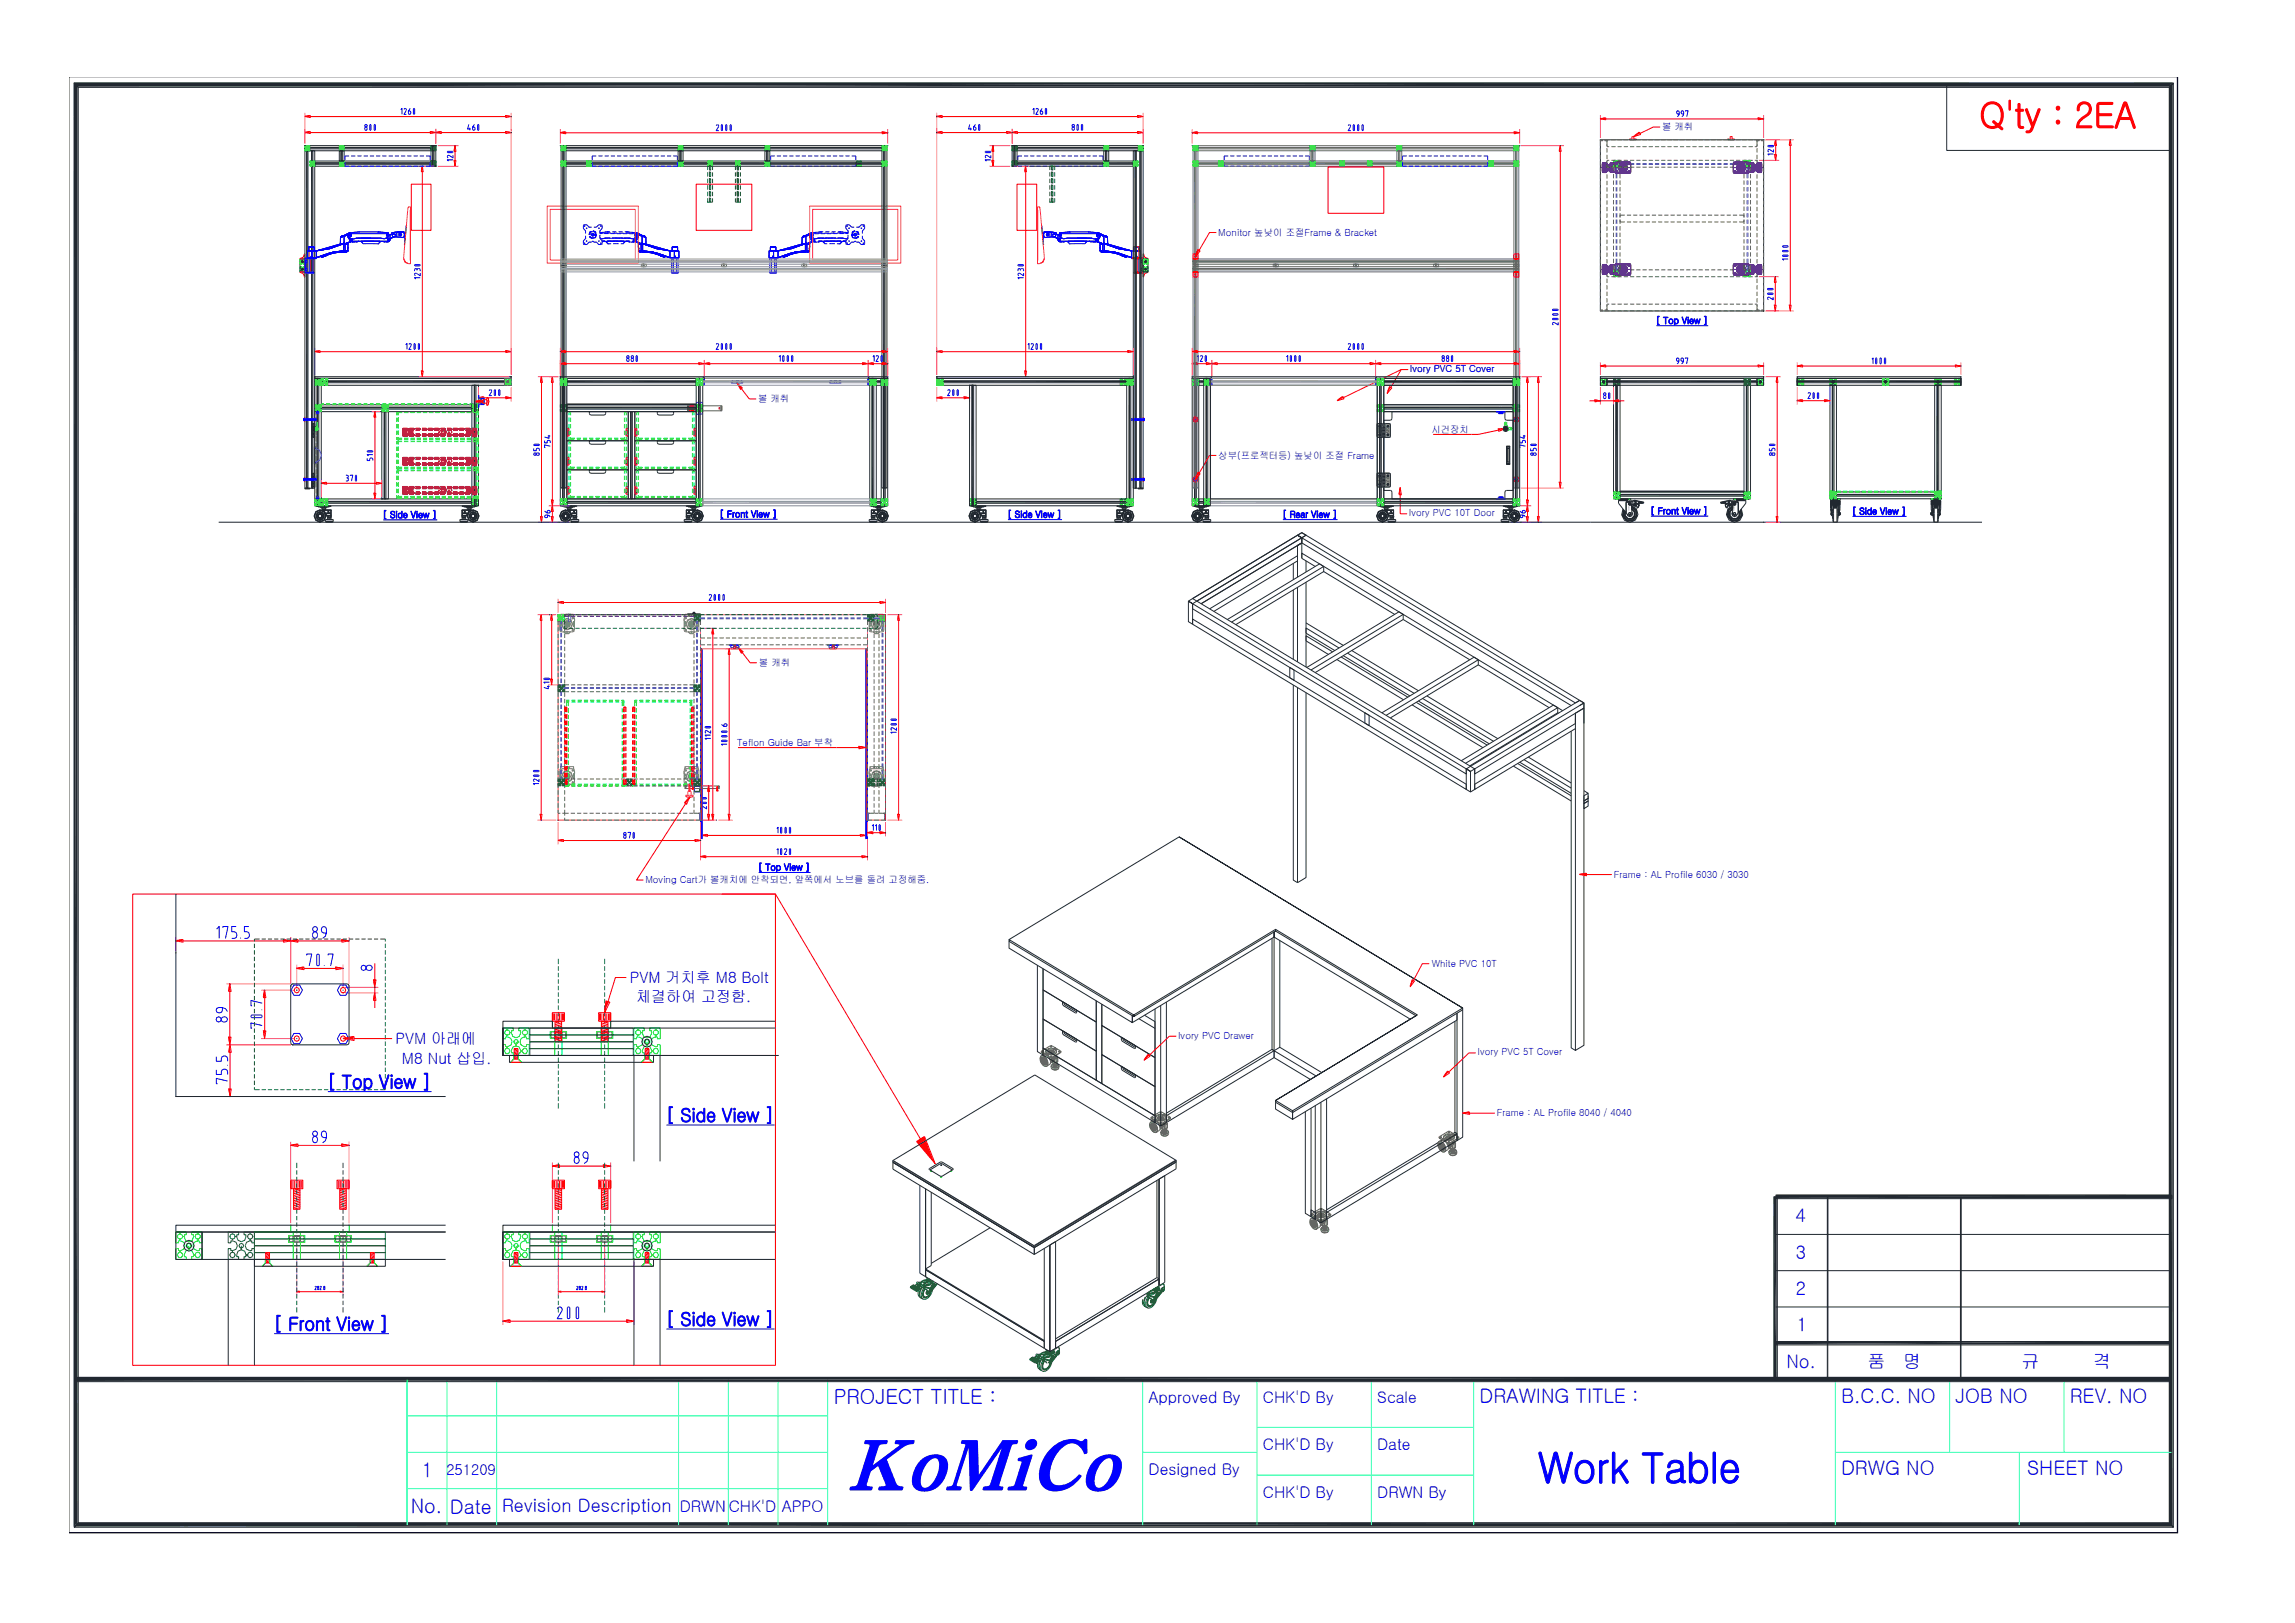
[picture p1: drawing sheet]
<svg xmlns="http://www.w3.org/2000/svg" width="297mm" height="210mm" viewBox="0 0 297 210" stroke-linecap="round" stroke-linejoin="round" font-family="sans-serif">
<defs><g id="words">
<text font-size="9" fill="#00f" x="109.7" y="192.7">KoMiCo</text>
<text font-size="5.4" fill="#00f" x="199" y="191.8">Work Table</text>
<text font-size="4.6" fill="#f00" x="256.1" y="16.5">Q'ty : 2EA</text>
<text font-size="2.7" fill="#00f" x="107.9" y="181.6">PROJECT TITLE :</text>
<g font-size="2.6" fill="#00f">
<text x="191.4" y="181.5">DRAWING TITLE :</text>
<text x="238.2" y="181.5">B.C.C. NO</text>
<text x="253" y="181.5">JOB NO</text>
<text x="267.8" y="181.5">REV. NO</text>
<text x="54.6" y="191.1">1</text>
<text x="238.2" y="190.9">DRWG NO</text>
<text x="262.3" y="190.9">SHEET NO</text>
<text x="53.2" y="195.8">No.</text>
<text x="58.2" y="195.8">Date</text>
</g>
<g font-size="2.4" fill="#00f">
<text x="42.3" y="140.8">[ Top View ]</text>
<text x="86.1" y="145.1">[ Side View ]</text>
<text x="232.3" y="158.1">4</text>
<text x="232.3" y="167.6">2</text>
<text x="232.3" y="162.8">3</text>
<text x="35.4" y="172.1">[ Front View ]</text>
<text x="86.1" y="171.5">[ Side View ]</text>
<text x="232.5" y="172.2">1</text>
<text x="231.1" y="176.9">No.</text>
<text x="241.6" y="176.9">품</text>
<text x="246.2" y="176.9">명</text>
<text x="261.5" y="176.9">규</text>
<text x="270.8" y="176.9">격</text>
<text x="65" y="195.6">Revision Description</text>
</g>
<g font-size="2.1" fill="#00f">
<text x="148.6" y="181.5">Approved By</text>
<text x="163.4" y="181.5">CHK'D By</text>
<text x="178.2" y="181.5">Scale</text>
<text x="148.6" y="190.9">Designed By</text>
<text x="163.4" y="187.6">CHK'D By</text>
<text x="178.2" y="187.6">Date</text>
<text x="88" y="195.7">DRWN</text>
<text x="94.3" y="195.7">CHK'D</text>
<text x="101.2" y="195.6">APPO</text>
<text x="163.4" y="193.8">CHK'D By</text>
<text x="178.2" y="193.8">DRWN By</text>
</g>
<g font-size="2" fill="#00f">
<text x="81.5" y="127.1">PVM 거치후 M8 Bolt</text>
<text x="82.3" y="129.7">체결하여 고정함.</text>
<text x="51.2" y="135.1">PVM 아래에</text>
<text x="52" y="137.6">M8 Nut 삽입.</text>
</g>
<text font-size="1.9" fill="#00f" x="57.8" y="190.9">251209</text>
<g font-size="1.3" fill="#00f">
<text x="215" y="16.8">볼 캐취</text>
<text x="157.6" y="30.5">Monitor 높낮이 조절Frame &amp; Bracket</text>
<text x="98.1" y="52">볼 캐취</text>
<text x="182.4" y="48.1">Ivory PVC 5T Cover</text>
<text x="157.6" y="59.4">상부(프로젝터등) 높낮이 조절 Frame</text>
<text x="185.2" y="56">시건장치</text>
<text x="182.3" y="66.8">Ivory PVC 10T Door</text>
<text x="98.2" y="86.1">볼 캐취</text>
<text x="95.4" y="96.5">Teflon Guide Bar 부착</text>
<text x="208.8" y="113.6">Frame : AL Profile 6030 / 3030</text>
<text x="83.5" y="114.2">Moving Cart가 볼캐치에 안착되면, 앞쪽에서 노브를 돌려 고정해줌.</text>
<text x="185.2" y="125">White PVC 10T</text>
<text x="152.4" y="134.4">Ivory PVC Drawer</text>
<text x="191.2" y="136.5">Ivory PVC 5T Cover</text>
<text x="193.7" y="144.4">Frame : AL Profile 8040 / 4040</text>
</g>
<g font-size="1.2" fill="#00f">
<text x="214.2" y="41.9">[ Top View ]</text>
<text x="49.5" y="67">[ Side View ]</text>
<text x="93.1" y="66.9">[ Front View ]</text>
<text x="130.3" y="67">[ Side View ]</text>
<text x="165.9" y="67">[ Rear View ]</text>
<text x="213.5" y="66.5">[ Front View ]</text>
<text x="239.6" y="66.6">[ Side View ]</text>
<text x="98.1" y="112.6">[ Top View ]</text>
</g>
</g></defs>
<path d="M65.1 163.2v8.2M82 163.2v8.2" fill="none" stroke="#f0f" stroke-width=".13"/>
<path d="M66 170.9h15.1" fill="none" stroke="#f00" stroke-width=".13"/>
<path d="M81 170.7l.9 .1-.9 .2z" fill="#f00"/>
<path d="M81.1 170.8l.9 .1-.9 .2z" fill="none" stroke="#f00" stroke-width=".13"/>
<path d="M65 170.8l.9-.1v.3z" fill="#f00"/>
<path d="M72.4 150.9h5.7M65.1 170.9l.9-.1v.3z" fill="none" stroke="#f00" stroke-width=".13"/>
<path d="M65.1 162.9h.1M65.1 170.9h.1M82 162.9h.1" fill="none" stroke="#212830" stroke-width=".13"/>
<path d="M72.1 169.3l.1-.2h.2l.2 .1 .1 .2v.2l-.6 1h.7M73.4 169.2l.2-.1 .1 .1v1.3l-.1 .1-.2-.1zM74.5 169.2l.2-.1 .2 .1v1.3l-.2 .1-.2-.1z" fill="none" stroke="#00f" stroke-width=".13"/>
<path d="M71.5 150.4v7.9M79 150.4v7.9" fill="none" stroke="#f0f" stroke-width=".13"/>
<path d="M71.4 150.8l.9-.2v.3z" fill="#f00"/>
<path d="M71.5 150.9l.9-.2v.3z" fill="none" stroke="#f00" stroke-width=".13"/>
<path d="M78 150.6l.9 .2-.9 .1z" fill="#f00"/>
<path d="M38.5 148.2h5.7M78.1 150.7l.9 .2-.9 .1z" fill="none" stroke="#f00" stroke-width=".13"/>
<g fill="none" stroke="#00f" stroke-width=".13">
<path d="M74.4 149.8l.2-.1a.44 .44 0 0 1 .3 .4 .44 .44 0 0 1-.3 .4 .47 .47 0 0 1-.2-.7zM76.1 149.8h-.3a.45 .45 0 0 1-.3-.7l.3-.1 .2 .1a1.09 1.09 0 0 1-.4 1.4"/>
<circle cx="74.6" cy="149.3" r=".33"/>
</g>
<g fill="none" stroke="#212830" stroke-width=".13">
<path d="M71.5 158.5h.1M79 158.5h.1M79 150.9h.1"/>
<circle cx="121.8" cy="150.7" r=".06"/>
</g>
<g fill="none" stroke="#0f0" stroke-width=".13">
<path d="M123 151.5h.1z"/>
<circle cx="120.5" cy="151.5" r=".06"/>
<circle cx="121.8" cy="152.3" r=".07"/>
</g>
<path d="M37.6 147.7v10.6M45.2 147.7v10.6" fill="none" stroke="#f0f" stroke-width=".13"/>
<path d="M37.5 148.1l1-.2v.4z" fill="#f00"/>
<path d="M37.6 148.2l.9-.2v.3z" fill="none" stroke="#f00" stroke-width=".13"/>
<path d="M44.1 147.9l1 .2-1 .2z" fill="#f00"/>
<path d="M29.8 136.2v4.7M44.2 148l1 .2-1 .1z" fill="none" stroke="#f00" stroke-width=".13"/>
<g fill="none" stroke="#00f" stroke-width=".13">
<path d="M40.5 147.1l.3-.1a.44 .44 0 0 1 .3 .4 .44 .44 0 0 1-.3 .5 .47 .47 0 0 1-.3-.8zM42.2 147.2h-.3a.44 .44 0 0 1-.3-.5 .44 .44 0 0 1 .3-.4l.2 .1a1.12 1.12 0 0 1-.4 1.5"/>
<circle cx="40.7" cy="146.6" r=".33"/>
</g>
<path d="M37.6 158.5h.1M45.2 158.5h.1M45.2 148.2h.1" fill="none" stroke="#212830" stroke-width=".13"/>
<path d="M29.3 135.2h8.3M23 141.9h7.2" fill="none" stroke="#f0f" stroke-width=".13"/>
<path d="M29.7 135.1l.1 1h-.3z" fill="#f00"/>
<path d="M29.8 135.2l.1 1h-.3z" fill="none" stroke="#f00" stroke-width=".13"/>
<path d="M29.5 140.8h.3l-.1 1z" fill="#f00"/>
<path d="M39.3 125.3h4.2M29.6 140.9h.3l-.1 1z" fill="none" stroke="#f00" stroke-width=".13"/>
<path d="M37.9 135.2h.1M22.8 141.9h.1M29.8 141.9h.1" fill="none" stroke="#212830" stroke-width=".13"/>
<path d="M28 138.4v.6h.6l.1-.6 .3-.1 .4 .1v.6M28 136.7v.6h.6v-.3a.44 .44 0 0 1 .8-.3v.6M29.4 137.8h.1M29.4 139.9l-1.4-.4v.7h.1" fill="none" stroke="#00f" stroke-width=".13"/>
<path d="M38.4 124.8v3.1M44.4 124.8v3.1" fill="none" stroke="#f0f" stroke-width=".13"/>
<path d="M38.3 125.2l1-.2v.4z" fill="#f00"/>
<path d="M38.4 125.3l.9-.2v.4z" fill="none" stroke="#f00" stroke-width=".13"/>
<path d="M43.4 125l.9 .2-.9 .2z" fill="#f00"/>
<path d="M38.5 121.7h5.7M43.5 125.1l.9 .2-.9 .2z" fill="none" stroke="#f00" stroke-width=".13"/>
<path d="M38.4 128.1h.1M44.4 128.1h.1M44.4 125.3h.1" fill="none" stroke="#212830" stroke-width=".13"/>
<path d="M39.7 123.6v-.2h.6l-.3 1.6M41 123.5l.1-.1 .2 .1v1.4l-.2 .1-.1-.1zM42 124.9v.1M42.5 123.6v-.2h.6l-.3 1.6" fill="none" stroke="#00f" stroke-width=".13"/>
<path d="M37.6 121.2v6.1M45.2 121.2v6.1" fill="none" stroke="#f0f" stroke-width=".13"/>
<path d="M37.5 121.6l1-.1v.3z" fill="#f00"/>
<path d="M37.6 121.7l.9-.1v.3z" fill="none" stroke="#f00" stroke-width=".13"/>
<path d="M44.1 121.5l1 .1-1 .2z" fill="#f00"/>
<path d="M34.2 129.1v4.3M44.2 121.6l1 .1-1 .2z" fill="none" stroke="#f00" stroke-width=".13"/>
<g fill="none" stroke="#00f" stroke-width=".13">
<path d="M40.5 120.6l.3-.1a.45 .45 0 0 1 .3 .5 .45 .45 0 0 1-.3 .4 .48 .48 0 0 1-.3-.8zM42.2 120.7h-.3a.43 .43 0 0 1-.3-.4 .43 .43 0 0 1 .3-.4l.2 .1a1.13 1.13 0 0 1-.4 1.4"/>
<circle cx="40.8" cy="120.2" r=".33"/>
</g>
<path d="M37.6 127.6h.1M45.2 127.6h.1M45.2 121.7h.1" fill="none" stroke="#212830" stroke-width=".13"/>
<path d="M33.8 134.4h4.4M33.8 128.1h4.4" fill="none" stroke="#f0f" stroke-width=".13"/>
<path d="M34 133.3h.3l-.1 1z" fill="#f00"/>
<path d="M34.1 133.4h.3l-.2 1z" fill="none" stroke="#f00" stroke-width=".13"/>
<path d="M34.2 128l.1 1h-.3z" fill="#f00"/>
<path d="M34.2 128.1l.2 1h-.3zM48.5 124.6v2.2M48.5 127.7v.8M48.5 129.4v1" fill="none" stroke="#f00" stroke-width=".13"/>
<path d="M34.2 128.1h.1M38.4 134.4h.1M38.4 128.1h.1" fill="none" stroke="#212830" stroke-width=".13"/>
<path d="M32.5 131.3h1.3l.1 .2-.1 .2h-1.3v-.2zM33.8 130.6h.1M33.9 132.7l-1.4-.4v.7h.1M33.9 129.8l-1.4-.4v.7h.1" fill="none" stroke="#00f" stroke-width=".13"/>
<path d="M44.6 128.5h4.4M44.6 127.7h4.4" fill="none" stroke="#f0f" stroke-width=".13"/>
<path d="M48.4 128.4l.2 1h-.3z" fill="#f00"/>
<path d="M48.5 128.5l.1 .9h-.3z" fill="none" stroke="#f00" stroke-width=".13"/>
<path d="M48.3 126.7h.3l-.2 1z" fill="#f00"/>
<path d="M23.7 121.7h13M48.3 126.8h.3l-.1 .9z" fill="none" stroke="#f00" stroke-width=".13"/>
<g fill="none" stroke="#00f" stroke-width=".13">
<circle cx="47" cy="125.2" r=".33"/>
<circle cx="47.8" cy="125.2" r=".38"/>
</g>
<path d="M44.4 128.5h.1M44.4 127.7h.1M48.5 127.7h.1" fill="none" stroke="#212830" stroke-width=".13"/>
<path d="M22.8 121.2v1.8M37.6 121.2v6.1" fill="none" stroke="#f0f" stroke-width=".13"/>
<path d="M36.6 121.5l.9 .1-.9 .2z" fill="#f00"/>
<path d="M36.7 121.6l.9 .1-.9 .2z" fill="none" stroke="#f00" stroke-width=".13"/>
<path d="M22.7 121.6l.9-.1v.3z" fill="#f00"/>
<path d="M22.8 121.7l.9-.1v.3zM29.7 128.3v5.9" fill="none" stroke="#f00" stroke-width=".13"/>
<path d="M22.8 123.3h.1M22.8 121.7h.1M37.6 127.6h.1" fill="none" stroke="#212830" stroke-width=".13"/>
<path d="M30.6 119.9h-.6v.6h.3a.45 .45 0 0 1 .3 .5 .45 .45 0 0 1-.3 .4h-.3M32.2 119.9h-.6v.6h.3a.45 .45 0 0 1 .4 .5 .45 .45 0 0 1-.4 .4h-.3M28 120.2l.4-.3v1.5M28.8 120v-.1h.7l-.3 1.5M31.1 121.3v.1" fill="none" stroke="#00f" stroke-width=".13"/>
<path d="M29.3 135.2h8.3M29.3 127.3h8.3" fill="none" stroke="#f0f" stroke-width=".13"/>
<path d="M29.5 134.1h.3l-.1 1z" fill="#f00"/>
<path d="M29.6 134.2h.3l-.2 1z" fill="none" stroke="#f00" stroke-width=".13"/>
<path d="M29.7 127.2l.1 1h-.3z" fill="#f00"/>
<g fill="none" stroke="#f00" stroke-width=".13">
<path d="M29.7 127.3l.2 1h-.3zM71.5 131h1.5v1.1h-1.5zM71.5 131.1v.9M71.6 131.1v.9M71.8 131.1v.9M71.8 132.1h.9v2.7h-.9zM72 131.1v.9M72.2 131.1v.9M72.4 131.1v.9M72.6 131.1v.9M72.7 134.1l-.9 .2M72.7 133.9l-.9 .2"/>
<path d="M72.7 133.7l-.9 .2M72.7 133.4l-.9 .3M72.7 133.2l-.9 .2M72.7 133l-.9 .2M72.7 132.8l-.9 .2M72.7 132.6l-.9 .2M72.7 132.3l-.9 .3M72.7 132.1l-.9 .2M72.7 134.6l-.9 .2M72.7 134.3l-.9 .3M72.8 131.1v.9M72.9 131.1v.9"/>
<path d="M77.5 131h1.5v1.1h-1.5zM77.6 131.1v.9M77.7 131.1v.9M77.8 132.1h.9v2.7h-.9zM77.8 134.1l.9 .2M77.8 133.9l.9 .2M77.8 133.7l.9 .2M77.8 133.4l.9 .3M77.8 133.2l.9 .2M77.8 133l.9 .2M77.8 132.8l.9 .2M77.8 132.6l.9 .2"/>
<path d="M77.8 132.3l.9 .3M77.8 132.1l.9 .2M77.8 134.6l.9 .2M77.8 134.3l.9 .3M77.9 131.1v.9M78.1 131.1v.9M78.3 131.1v.9M78.5 131.1v.9M78.7 131.1v.9M78.9 131.1v.9M79 131.1v.9M77.6 152.8v.9"/>
<path d="M77.7 152.8v.9M77.8 153.8h.9v2.6h-.9zM77.8 155.8l.9 .2M77.8 155.6l.9 .2M77.8 155.3l.9 .3M77.8 155.1l.9 .2M77.8 154.9l.9 .2M77.8 154.7l.9 .2M77.8 154.5l.9 .2M77.8 154.2l.9 .3M77.8 154l.9 .2M77.8 153.8l.9 .2"/>
<path d="M77.8 156.2l.9 .2M77.8 156l.9 .2M77.9 152.8v.9M78.1 152.8v.9M78.3 152.8v.9M78.5 152.8v.9M78.7 152.8v.9M78.9 152.8v.9M79 152.8v.9"/>
</g>
<g fill="none" stroke="#00f" stroke-width=".13">
<path d="M28.8 130.3l-.1 .6a.44 .44 0 0 1-.7-.2l.1-.3a1.02 1.02 0 0 1 1.3 .5"/>
<circle cx="28.3" cy="131.9" r=".34"/>
<circle cx="29" cy="131.9" r=".38"/>
</g>
<path d="M29.7 127.3h.1M37.9 135.2h.1M37.9 127.3h.1" fill="none" stroke="#212830" stroke-width=".13"/>
<path d="M71.5 132.1v.9M71.8 136.6v-2.3h-.6v-.9h.6v-.4h.9v.4h.6v.9h-.6v2.3M71.9 133.5v.8M72.6 133.5v.8M77.8 136.6v-2.3h-.6v-.9h.6v-.4h.9v.4h.6v.9h-.6v2.3M77.9 133.5v.8M78.6 133.5v.8M79 132.1v.9M77.9 159.8v.9M78.6 159.8v.9" fill="none" stroke="#0f0" stroke-width=".13"/>
<g fill="none" stroke="#136734" stroke-width=".13">
<path d="M72.2 124v.7M72.2 125v.6M72.2 125.9v.5M72.2 126.7v.6M72.2 127.5v.6M72.2 128.4v.6M72.2 129.2v.6M72.2 130.1v.5M72.2 130.9v.6M72.2 131.8v.5M72.2 132.6v.6M72.2 133.4v.6"/>
<path d="M72.2 134.3v.6M72.2 135.1v.6M72.2 136v.5M72.2 136.8v.6M72.2 137.7v.5M72.2 138.5v.6M72.2 139.4v.5M78.2 124v.7M78.2 125v.6M78.2 125.9v.5M78.2 126.7v.6M78.2 127.5v.6"/>
<path d="M78.2 128.4v.6M78.2 129.2v.6M78.2 130.1v.5M78.2 130.9v.6M78.2 131.8v.5M78.2 132.6v.6M78.2 133.4v.6M78.2 134.3v.6M78.2 135.1v.6M78.2 136v.5M78.2 136.8v.6M78.2 137.7v.5"/>
<path d="M78.2 138.5v.6M78.2 139.4v.5M72.2 140.2v.6M72.2 141v.6M72.2 141.9v.6M72.2 142.7v.7M72.2 150.4v.7M72.2 151.4v.6M72.2 152.2v.6M72.2 153.1v.6M72.2 153.9v.6M72.2 154.8v.5"/>
<path d="M72.2 155.6v.6M72.2 156.5v.5M72.2 157.3v.6M72.2 158.2v.5M72.2 159v.6M72.2 159.8v.6M78.2 140.2v.6M78.2 141v.6M78.2 141.9v.6M78.2 142.7v.7M78.2 150.4v.7M78.2 151.4v.6"/>
<path d="M78.2 152.2v.6M78.2 153.1v.6M78.2 153.9v.6M78.2 154.8v.5M78.2 155.6v.6M78.2 156.5v.5M78.2 157.3v.6M78.2 158.2v.5M78.2 159v.6M78.2 159.8v.6M72.2 160.7v.5M72.2 161.5v.6"/>
<path d="M72.2 162.4v.5M72.2 163.2v.6M72.2 164.1v.5M72.2 164.9v.6M72.2 165.8v.5M72.2 166.6v.6M72.2 167.4v.6M72.2 168.3v.5M72.2 169.1v.7M78.2 160.7v.5M78.2 161.5v.6M78.2 162.4v.5"/>
<path d="M78.2 163.2v.6M78.2 164.1v.5M78.2 164.9v.6M78.2 165.8v.5M78.2 166.6v.6M78.2 167.4v.6M78.2 168.3v.5M78.2 169.1v.7"/>
</g>
<g fill="none" stroke="#727430" stroke-width=".13">
<path d="M71.5 133.5h1.5M71.5 134.3h1.5M71.8 133.6l-.3-.1-.2 .1v.6l.2 .1 .3-.1M71.8 133.6h.9M71.8 134.2h.9M71.8 133.6v.6M72.7 133.6l.3-.1 .2 .1v.6l-.2 .1-.3-.1M72.7 133.6v.6M77.5 133.5h1.4M77.5 134.3h1.4M77.8 133.6l-.3-.1-.2 .1v.6l.2 .1 .3-.1M77.8 133.6h.9"/>
<path d="M77.8 134.2h.9M77.8 133.6v.6M78.7 133.6l.2-.1 .3 .1v.6l-.3 .1-.2-.1M78.7 133.6v.6"/>
</g>
<path d="M78.4 129.4l.4 .2-.7 1.3z" fill="#f00"/>
<path d="M78.4 129.5l.5 .2-.7 1.3zM81 126.5h-1.4l-.9 3.1" fill="none" stroke="#f00" stroke-width=".13"/>
<path d="M38 133.7h.8l.3 .7-.3 .6h-.8l-.3-.6zM38 127.4h.8l.3 .7-.3 .7h-.8l-.3-.7zM44 127.4h.8l.3 .7-.3 .7h-.8l-.3-.7zM44 133.7h.8l.3 .7-.3 .6h-.8l-.3-.6z" fill="none" stroke="#00f" stroke-width=".13"/>
<g fill="none" stroke="#136734" stroke-width=".13">
<path d="M32.9 122.1v.5M32.9 122.9v.6M32.9 123.8v.5M32.9 124.6v.6M32.9 125.5v.5M32.9 126.3v.6M32.9 127.2v.5M32.9 128v.6M32.9 128.8v.6M32.9 129.7v.5M32.9 130.5v.6M32.9 131.4v.5"/>
<path d="M32.9 132.2v.6M32.9 133.1v.5M32.9 133.9v.6M32.9 134.7v.6M32.9 135.6v.6M32.9 136.4v.6M32.9 137.3v.5M32.9 138.1v.6M32.9 139v.5M32.9 139.8v.6M33.6 121.5h-.7v.3M33.9 121.5h.5"/>
<path d="M34.7 121.5h.5M35.5 121.5h.5M36.3 121.5h.5M37.1 121.5h.5M37.9 121.5h.5M38.7 121.5h.5M39.5 121.5h.5M40.3 121.5h.6M41.1 121.5h.6M41.9 121.5h.6M42.7 121.5h.6M43.5 121.5h.6"/>
<path d="M44.3 121.5h.6M45.2 121.5h.5M46 121.5h.5M46.8 121.5h.5M47.6 121.5h.5M48.4 121.5h.5M49.2 121.5h.7v.3M49.9 122.1v.5M49.9 122.9v.6M49.9 123.8v.5M49.9 124.6v.6M49.9 125.5v.5"/>
<path d="M49.9 126.3v.6M49.9 127.2v.5M49.9 128v.6M49.9 128.8v.6M49.9 129.7v.5M49.9 130.5v.6M49.9 131.4v.5M49.9 132.2v.6M49.9 133.1v.5M49.9 133.9v.6M49.9 134.7v.6M49.9 135.6v.6"/>
<path d="M49.9 136.4v.6M49.9 137.3v.5M49.9 138.1v.6M49.9 139v.5M49.9 139.8v.6M32.9 140.7v.3h.7M33.9 141h.5M34.7 141h.5M35.5 141h.5M36.3 141h.5M37.1 141h.5M37.9 141h.5"/>
<path d="M38.7 141h.5M39.5 141h.5M40.3 141h.6M41.1 141h.6M41.9 141h.6M42.7 141h.6M43.5 141h.6M44.3 141h.6M45.2 141h.5M46 141h.5M46.8 141h.5M47.6 141h.5"/>
<path d="M48.4 141h.5M49.9 140.7v.3h-.7"/>
</g>
<path d="M44.3 134.3l1.4-.3v.5z" fill="#f00"/>
<path d="M44.4 134.4l1.4-.3v.5zM45.8 134.4h4.9M38.7 167.1h5.3M83.5 162.1h.5v1.3h-.5zM83.5 163.4h.4l.5 .4h-1.4zM83.5 163.1l.4 .2M83.5 162.9l.4 .2M83.5 162.8l.4 .1M83.5 162.6l.4 .2M83.5 162.4l.4 .2M83.5 162.2l.4 .2M83.5 162.1l.4 .1" fill="none" stroke="#f00" stroke-width=".13"/>
<path d="M37.6 158.5v.9M45.2 158.5v.9M83.4 162.9v.5l-.4 .4M84 162.9v.5l.4 .4" fill="none" stroke="#0f0" stroke-width=".13"/>
<path d="M68.5 159.4h13.4v.9h-13.4z" fill="none" stroke="#136734" stroke-width=".13"/>
<path d="M38.4 161v6.6M44.4 161v6.6" fill="none" stroke="#f0f" stroke-width=".13"/>
<path d="M38.3 167h.4v.1z" fill="#f00"/>
<path d="M38.4 167.1h.3v.1z" fill="none" stroke="#f00" stroke-width=".13"/>
<path d="M44 167h.3l-.3 .1z" fill="#f00"/>
<g fill="none" stroke="#f00" stroke-width=".13">
<path d="M17.2 115.7h83.1v60.9h-83.1zM66.5 135.7h.5v1.3h-.5zM66.5 137h.5l.4 .4h-1.3zM67 136.7l-.5 .2M67 136.6l-.5 .1M67 136.4l-.5 .2M67 136.2l-.5 .2M67 136l-.5 .2M67 135.8l-.5 .2M67 135.7l-.5 .1M83.5 135.7h.5v1.3h-.5zM83.5 137h.4l.5 .4h-1.4z"/>
<path d="M83.5 136.7l.4 .2M83.5 136.6l.4 .1M83.5 136.4l.4 .2M83.5 136.2l.4 .2M83.5 136l.4 .2M83.5 135.8l.4 .2M83.5 135.7l.4 .1M37.6 152.7h1.6v1.1h-1.6zM37.6 152.8v.9M37.7 152.8v.9M37.9 152.8v.9M38 153.8h.8v2.6h-.8z"/>
<path d="M38.1 152.8v.9M38.3 152.8v.9M38.5 152.8v.9M38.8 152.8v.9M38.8 155.8l-.8 .2M38.8 155.6l-.8 .2M38.8 155.3l-.8 .3M38.8 155.1l-.8 .2M38.8 154.9l-.8 .2M38.8 154.7l-.8 .2M38.8 154.5l-.8 .2M38.8 154.2l-.8 .3"/>
<path d="M38.8 154l-.8 .2M38.8 153.8l-.8 .2M38.8 156.2l-.8 .2M38.8 156l-.8 .2M38.9 152.8v.9M39.1 152.8v.9M43.6 152.7h1.6v1.1h-1.6zM43.7 152.8v.9M43.8 152.8v.9M44 153.8h.8v2.6h-.8zM44 155.8l.8 .2M44 155.6l.8 .2"/>
<path d="M44 155.3l.8 .3M44 155.1l.8 .2M44 154.9l.8 .2M44 154.7l.8 .2M44 154.5l.8 .2M44 154.2l.8 .3M44 154l.8 .2M44 153.8l.8 .2M44 156.2l.8 .2M44 156l.8 .2M44 152.8v.9M44.2 152.8v.9"/>
<path d="M44.4 152.8v.9M44.7 152.8v.9M44.9 152.8v.9M45 152.8v.9M45.2 152.8v.9M44 167.1h.4l-.4 .1zM72.6 167.1h5.3"/>
</g>
<g fill="none" stroke="#00f" stroke-width=".13">
<path d="M86.2 145.5h14M40.7 166.5l.1-.1 .1 .1-.2 .3h.2M41.1 166.4h.1v.2h-.1zM41.4 166.5l.1-.1 .1 .1-.2 .3h.2M41.7 166.8h.1M41.9 166.4h.1v.2h-.1z"/>
<circle cx="41.2" cy="166.7" r=".11"/>
<circle cx="41.9" cy="166.7" r=".11"/>
</g>
<g fill="none" stroke="#212830" stroke-width=".13">
<path d="M65.1 136.6h.1M65.1 133h.1M65.1 133v3.6M65.9 136.6h18.7v.8h-18.7zM100.3 133h-35.2v3.6h35.2M100.3 132.1h-21.3v.9h-7.5v-.9h-6.4v4.5h35.7M82 150.3v-13.7h3.4v13.7M38.4 160.7h.1M44.4 160.7h.1M44.4 167.1h.1"/>
<circle cx="83.7" cy="134.8" r=".7"/>
<circle cx="83.7" cy="134.8" r=".35"/>
</g>
<g fill="none" stroke="#0f0" stroke-width=".13">
<path d="M65.3 136l.1 .2 .2 .1M65.3 133.6l.1 .2 .2 .1M65.3 136h.1M65.3 133.6h.1M65.6 135.6l-.2 .1-.1 .3M65.6 135.6l.3 .1 .1 .3M65.6 133.2l.3 .1 .1 .3M65.6 133.2l-.2 .1-.1 .3M65.6 135.6h.1M65.6 136.3h.1M65.6 133.2h.1M65.6 133.9h.1"/>
<path d="M66 136l-.1 .2-.3 .1M66 133.6h.2v-.2h.2v-.4h-1.3v1.4h.3v-.2h.3l.4 .1 .2 .4-.2 .5-.5 .2v.2M66 133.6l-.1 .2-.3 .1M66 133.6h.2l.1 .5 .5 .1 .4-.1 .2-.4v-.3h-.3v-.4h1.4v1.4h-.4v-.2h-.2v-.3M66 136h.1M66 133.6h.1M66.5 134.8l.1 .2 .2 .1M66.5 136.6v.4l-.4 .4M66.5 134.8h.1M66.8 134.5l-.2 .1-.1 .2M66.8 134.5l.2 .1v.2M66.8 135.1v.2l-.5 .2-.1 .4v.3h.2v.4h-1.3v-1.5h.3v.3h.2v.2"/>
<path d="M66.8 135.1v.2l.4 .2 .2 .5h.2M66.8 135.1h.1M66.8 134.5h.1M66.8 134.8v.3M67 134.8v.2l-.2 .1M67 136.6v.4l.5 .4M67 134.8h.1M67.6 133.6l.1 .2 .2 .1M67.6 136l.1 .2 .2 .1M67.6 136h.1M67.6 133.6h.1M67.9 133.2l.3 .1v.3"/>
<path d="M67.9 133.2l-.2 .1-.1 .3M67.9 133.9v.3l-.5 .1-.1 .5 .1 .4 .4 .2h.3v-.3h.4v1.5h-1.4v-.4h.3v-.2h.2M67.9 135.6l.3 .1v.3M67.9 135.6l-.2 .1-.1 .3M67.9 135.6h.1M67.9 136.3h.1M67.9 133.2h.1M67.9 133.9h.1M68.2 133.6v.2l-.3 .1M68.2 136v.2l-.3 .1M68.2 136h.1M68.2 133.6h.1"/>
<path d="M82.2 136l.1 .2 .3 .1M82.2 133.6l.1 .2 .3 .1M82.2 136h.1M82.2 133.6h.1M82.6 135.6l-.3 .1-.1 .3M82.6 135.6l.2 .1 .1 .3M82.6 133.2l.2 .1 .1 .3M82.6 133.2l-.3 .1-.1 .3M82.6 135.6h.1M82.6 136.3h.1M82.6 133.2h.1M82.6 133.9h.1"/>
<path d="M82.9 136l-.1 .2-.2 .1M82.9 133.6h.2v-.2h.3v-.4h-1.4v1.4h.4v-.2h.2l.4 .1 .2 .4-.2 .5-.4 .2v.2M82.9 133.6l-.1 .2-.2 .1M82.9 133.6h.2l.2 .5 .4 .1 .4-.1 .2-.4v-.3h-.2v-.4h1.3v1.4h-.3v-.2h-.2v-.3M82.9 136h.1M82.9 133.6h.1M83.4 134.8l.1 .2 .2 .1M83.4 136.6v.4l-.4 .4M83.4 134.8h.1M83.7 134.5l-.2 .1-.1 .2M83.7 134.5l.2 .1 .1 .2M83.7 135.1v.2l-.4 .2-.2 .4v.3h.3v.4h-1.4v-1.5h.4v.3h.2v.2"/>
<path d="M83.7 135.1v.2l.4 .2 .2 .5h.2M83.7 135.1h.1M83.7 134.5h.1M83.7 134.8v.3M84 134.8l-.1 .2-.2 .1M84 136.6v.4l.4 .4M84 134.8h.1M84.5 133.6l.1 .2 .3 .1M84.5 136l.1 .2 .3 .1M84.5 136h.1M84.5 133.6h.1M84.9 133.2l.2 .1 .1 .3"/>
<path d="M84.9 133.2l-.3 .1-.1 .3M84.9 133.9v.3l-.5 .1-.2 .5 .2 .4 .4 .2h.3v-.3h.3v1.5h-1.3v-.4h.2v-.2h.2M84.9 135.6l.2 .1 .1 .3M84.9 135.6l-.3 .1-.1 .3M84.9 135.6h.1M84.9 136.3h.1M84.9 133.2h.1M84.9 133.9h.1M85.2 133.6l-.1 .2-.2 .1M85.2 136l-.1 .2-.2 .1M85.2 136h.1M85.2 133.6h.1"/>
<path d="M44 159.8v.9M44.7 159.8v.9M71.5 158.5v.9M71.9 159.8v.9M72.6 159.8v.9M79 158.5v.9M71.8 162.9v-2.2h-.6v-.9h.6v-.4h.9v.4h.6v.9h-.6v2.2M77.8 162.9v-2.2h-.6v-.9h.6v-.4h.9v.4h.6v.9h-.6v2.2"/>
</g>
<g fill="none" stroke="#136734" stroke-width=".13">
<path d="M68.5 135.7h13.4v.9h-13.4zM68.5 134.8h13.4v.9h-13.4zM68.5 133.9h13.4v.9h-13.4zM68.5 133h13.4v.9h-13.4zM38.4 150.4v.7M38.4 151.4v.6M38.4 152.2v.6M38.4 153.1v.6M38.4 153.9v.6M38.4 154.8v.5M38.4 155.6v.6M38.4 156.5v.5"/>
<path d="M38.4 157.3v.6M38.4 158.2v.5M38.4 159v.6M38.4 159.8v.6M44.4 150.4v.7M44.4 151.4v.6M44.4 152.2v.6M44.4 153.1v.6M44.4 153.9v.6M44.4 154.8v.5M44.4 155.6v.6M44.4 156.5v.5"/>
<path d="M44.4 157.3v.6M44.4 158.2v.5M44.4 159v.6M44.4 159.8v.6M38.4 160.7v.5M38.4 161.5v.6M38.4 162.4v.5M38.4 163.2v.6M38.4 164.1v.5M38.4 164.9v.6M38.4 165.8v.5M38.4 166.6v.6"/>
<path d="M38.4 167.4v.6M38.4 168.3v.5M38.4 169.1v.7M44.4 160.7v.5M44.4 161.5v.6M44.4 162.4v.5M44.4 163.2v.6M44.4 164.1v.5M44.4 164.9v.6M44.4 165.8v.5M44.4 166.6v.6M44.4 167.4v.6"/>
<path d="M44.4 168.3v.5M44.4 169.1v.7"/>
</g>
<g fill="none" stroke="#727430" stroke-width=".13">
<path d="M71.5 159.8h1.5M71.8 160l-.3-.2-.2 .2v.6l.2 .1 .3-.1M71.8 160h.9M71.8 160v.6M72.7 160l.3-.2 .2 .2v.6l-.2 .1-.3-.1M72.7 160v.6M77.5 159.8h1.4M77.8 160l-.3-.2-.2 .2v.6l.2 .1 .3-.1M77.8 160h.9M77.8 160v.6M78.7 160l.2-.2 .3 .2v.6l-.3 .1-.2-.1M78.7 160v.6"/>
<path d="M71.5 160.7h1.5M71.8 160.6h.9M77.5 160.7h1.4M77.8 160.6h.9"/>
</g>
<path d="M72.2 161v6.6M78.2 161v6.6" fill="none" stroke="#f0f" stroke-width=".13"/>
<path d="M72.2 167h.3v.1z" fill="#f00"/>
<path d="M72.2 167.1h.4v.1z" fill="none" stroke="#f00" stroke-width=".13"/>
<path d="M77.8 167h.3l-.3 .1z" fill="#f00"/>
<g fill="none" stroke="#f00" stroke-width=".13">
<path d="M71.5 152.7h1.5v1.1h-1.5zM71.5 152.8v.9M71.6 152.8v.9M71.8 152.8v.9M71.8 153.8h.9v2.6h-.9zM72 152.8v.9M72.2 152.8v.9M72.4 152.8v.9M72.6 152.8v.9M72.7 155.8l-.9 .2M72.7 155.6l-.9 .2M72.7 155.3l-.9 .3"/>
<path d="M72.7 155.1l-.9 .2M72.7 154.9l-.9 .2M72.7 154.7l-.9 .2M72.7 154.5l-.9 .2M72.7 154.2l-.9 .3M72.7 154l-.9 .2M72.7 153.8l-.9 .2M72.7 156.2l-.9 .2M72.7 156l-.9 .2M72.8 152.8v.9M72.9 152.8v.9M77.5 152.7h1.5v1.1h-1.5z"/>
<path d="M34.4 162.1h.5v1.3h-.5zM34.4 163.4h.5l.4 .4h-1.4zM34.9 163.1l-.5 .2M34.9 162.9l-.5 .2M34.9 162.8l-.5 .1M34.9 162.6l-.5 .2M34.9 162.4l-.5 .2M34.9 162.2l-.5 .2M34.9 162.1l-.5 .1M47.9 162.1h.5v1.3h-.5zM47.9 163.4h.5l.4 .4h-1.3zM47.9 163.1l.5 .2"/>
<path d="M47.9 162.9l.5 .2M47.9 162.8l.5 .1M47.9 162.6l.5 .2M47.9 162.4l.5 .2M47.9 162.2l.5 .2M47.9 162.1l.5 .1M66.5 162.1h.5v1.3h-.5zM66.5 163.4h.5l.4 .4h-1.3zM67 163.1l-.5 .2M67 162.9l-.5 .2M67 162.8l-.5 .1M67 162.6l-.5 .2"/>
<path d="M67 162.4l-.5 .2M67 162.2l-.5 .2M67 162.1l-.5 .1M77.9 167.1h.3l-.3 .1z"/>
<circle cx="38.4" cy="128.1" r=".35"/>
<circle cx="38.4" cy="134.4" r=".35"/>
<circle cx="44.4" cy="128.1" r=".35"/>
<circle cx="44.4" cy="134.4" r=".35"/>
</g>
<g fill="none" stroke="#00f" stroke-width=".13">
<path d="M42.4 141.2h13.4M35.5 172.5h14.8M74.6 166.5l.1-.1 .1 .1-.2 .3h.2M74.9 166.4h.2v.2h-.2zM75.2 166.5l.1-.1 .1 .1-.2 .3h.2M75.6 166.8h.1M75.7 166.4h.2v.2h-.2zM86.2 171.9h14"/>
<circle cx="75" cy="166.7" r=".11"/>
<circle cx="75.8" cy="166.7" r=".11"/>
</g>
<g fill="none" stroke="#212830" stroke-width=".13">
<path d="M22.8 115.7v26.2h34.9M37.7 127.4l.2-.1h7l.2 .1 .1 .2v7.3l-.1 .2-.2 .1h-7l-.2-.1-.1-.2v-7.3zM22.8 159.4h3.3v3.5h-3.3zM57.7 158.5h-34.9v.9h34.9h-31.6v3.5h31.6M65.1 159.4h.1M65.1 159.4v3.5M100.3 158.5h-35.2v.9h35.2h-35.2v3.5h35.2M29.5 176.6v-13.7h3.4v13.7M32.9 162.9h17v.9h-17zM65.1 162.9h.1M65.9 162.9h18.7v.9h-18.7zM72.2 160.7h.1"/>
<path d="M78.2 160.7h.1M78.2 167.1h.1M82 176.6v-13.7h3.4v13.7"/>
<circle cx="24.4" cy="161.2" r=".69"/>
<circle cx="24.4" cy="161.2" r=".35"/>
<circle cx="83.7" cy="161.2" r=".69"/>
<circle cx="83.7" cy="161.2" r=".35"/>
</g>
<g fill="none" stroke="#0f0" stroke-width=".13">
<path d="M23 160l.1 .2 .2 .1M23 160h.1M23.3 159.6l.2 .1 .1 .3M23.3 159.6l-.2 .1-.1 .3M23.3 159.6h.1M23.6 160h.3v-.3h.2v-.3h-1.3v1.4h.3v-.3h.3l.4 .2 .1 .4-.1 .5-.5 .2v.2M23.6 160l-.1 .2-.2 .1M23.6 160h.3l.1 .5 .5 .1 .4-.1 .1-.5v-.3h-.2v-.3h1.3v1.4h-.3v-.3h-.2v-.2M23.6 160h.1M25.2 160l.1 .2 .3 .1M25.2 160h.1M25.6 159.6l.2 .1 .1 .3"/>
<path d="M25.6 159.6l-.3 .1-.1 .3M25.6 159.6h.1M25.9 160l-.1 .2-.2 .1M25.9 160h.1M38 159.8v.9M38.8 159.8v.9M65.3 160l.1 .2 .2 .1M65.3 160h.1M65.6 159.6l.3 .1 .1 .3M65.6 159.6l-.2 .1-.1 .3M65.6 159.6h.1M66 160h.2v-.3h.2v-.3h-1.3v1.4h.3v-.3h.3l.4 .2 .2 .4-.2 .5-.5 .2v.2"/>
<path d="M66 160l-.1 .2-.3 .1M66 160h.2l.1 .5 .5 .1 .4-.1 .2-.5v-.3h-.3v-.3h1.4v1.4h-.4v-.3h-.2v-.2M66 160h.1M67.6 160l.1 .2 .2 .1M67.6 160h.1M67.9 159.6l.3 .1v.3M67.9 159.6l-.2 .1-.1 .3M67.9 159.6h.1M68.2 160v.2l-.3 .1M68.2 160h.1M82.2 160l.1 .2 .3 .1M82.2 160h.1"/>
<path d="M82.6 159.6l.2 .1 .1 .3M82.6 159.6l-.3 .1-.1 .3M82.6 159.6h.1M82.9 160h.2v-.3h.3v-.3h-1.4v1.4h.4v-.3h.2l.4 .2 .2 .4-.2 .5-.4 .2v.2M82.9 160l-.1 .2-.2 .1M82.9 160h.2l.2 .5 .4 .1 .4-.1 .2-.5v-.3h-.2v-.3h1.3v1.4h-.3v-.3h-.2v-.2M82.9 160h.1M84.5 160l.1 .2 .3 .1M84.5 160h.1M84.9 159.6l.2 .1 .1 .3M84.9 159.6l-.3 .1-.1 .3M84.9 159.6h.1"/>
<path d="M85.2 160l-.1 .2-.2 .1M85.2 160h.1M23 162.4l.1 .2 .2 .1M23 162.4h.1M23.3 162l-.2 .1-.1 .3M23.3 162l.2 .1 .1 .3M23.3 162h.1M23.3 162.7h.1M23.3 160.3h.1M23.6 162.4l-.1 .2-.2 .1M23.6 162.4h.1M24.2 161.2v.2l.2 .1"/>
<path d="M24.2 161.2h.1M24.4 160.9h-.2v.3M24.4 160.9h.2l.1 .3M24.4 161.5v.2l-.4 .2-.1 .4v.3h.2v.3h-1.3v-1.4h.3v.3h.2v.2M24.4 161.5v.2l.5 .2 .1 .5h.2M24.4 161.5h.1M24.4 160.9h.1M24.4 161.2v.3M24.7 161.2l-.1 .2-.2 .1M24.7 161.2h.1M25.2 162.4l.1 .2 .3 .1M25.2 162.4h.1"/>
<path d="M25.6 160.3v.2l-.5 .2-.1 .5 .1 .4 .4 .2h.3v-.3h.3v1.4h-1.3v-.3h.2v-.2h.2M25.6 162l.2 .1 .1 .3M25.6 162l-.3 .1-.1 .3M25.6 162h.1M25.6 162.7h.1M25.6 160.3h.1M25.9 162.4l-.1 .2-.2 .1M25.9 162.4h.1M34.3 162.9v.5l-.4 .4M34.9 162.9v.5l.4 .4M37.9 162.9v-2.2h-.6v-.9h.6v-.4h1v.4h.5v.9h-.5v2.2M43.9 162.9v-2.2h-.6v-.9h.6v-.4h1v.4h.5v.9h-.5v2.2"/>
<path d="M47.9 162.9v.5l-.4 .4M48.5 162.9v.5l.4 .4M65.3 162.4l.1 .2 .2 .1M65.3 162.4h.1M65.6 162l-.2 .1-.1 .3M65.6 162l.3 .1 .1 .3M65.6 162h.1M65.6 162.7h.1M65.6 160.3h.1M66 162.4l-.1 .2-.3 .1M66 162.4h.1M66.5 161.2l.1 .2 .2 .1"/>
<path d="M66.5 162.9v.5l-.4 .4M66.5 161.2h.1M66.8 160.9h-.2l-.1 .3M66.8 160.9h.2v.3M66.8 161.5v.2l-.5 .2-.1 .4v.3h.2v.3h-1.3v-1.4h.3v.3h.2v.2M66.8 161.5v.2l.4 .2 .2 .5h.2M66.8 161.5h.1M66.8 160.9h.1M66.8 161.2v.3M67 161.2v.2l-.2 .1M67 162.9v.5l.5 .4M67 161.2h.1"/>
<path d="M67.6 162.4l.1 .2 .2 .1M67.6 162.4h.1M67.9 160.3v.2l-.5 .2-.1 .5 .1 .4 .4 .2h.3v-.3h.4v1.4h-1.4v-.3h.3v-.2h.2M67.9 162l.3 .1v.3M67.9 162l-.2 .1-.1 .3M67.9 162h.1M67.9 162.7h.1M67.9 160.3h.1M68.2 162.4v.2l-.3 .1M68.2 162.4h.1M82.2 162.4l.1 .2 .3 .1M82.2 162.4h.1"/>
<path d="M82.6 162l-.3 .1-.1 .3M82.6 162l.2 .1 .1 .3M82.6 162h.1M82.6 162.7h.1M82.6 160.3h.1M82.9 162.4l-.1 .2-.2 .1M82.9 162.4h.1M83.4 161.2l.1 .2 .2 .1M83.4 161.2h.1M83.7 160.9h-.2l-.1 .3M83.7 160.9h.2l.1 .3M83.7 161.5v.2l-.4 .2-.2 .4v.3h.3v.3h-1.4v-1.4h.4v.3h.2v.2"/>
<path d="M83.7 161.5v.2l.4 .2 .2 .5h.2M83.7 161.5h.1M83.7 160.9h.1M83.7 161.2v.3M84 161.2l-.1 .2-.2 .1M84 161.2h.1M84.5 162.4l.1 .2 .3 .1M84.5 162.4h.1M84.9 160.3v.2l-.5 .2-.2 .5 .2 .4 .4 .2h.3v-.3h.3v1.4h-1.3v-.3h.2v-.2h.2M84.9 162l.2 .1 .1 .3M84.9 162l-.3 .1-.1 .3M84.9 162h.1"/>
<path d="M84.9 162.7h.1M84.9 160.3h.1M85.2 162.4l-.1 .2-.2 .1M85.2 162.4h.1"/>
</g>
<g fill="none" stroke="#136734" stroke-width=".13">
<path d="M29.7 160l.1 .2 .3 .1M29.7 160h.1M30.1 159.6l.2 .1 .1 .3M30.1 159.6l-.3 .1-.1 .3M30.1 159.6h.1M30.4 160h.2v-.3h.3v-.3h-1.4v1.4h.4v-.3h.2l.4 .2 .2 .4-.2 .5-.4 .2v.2M30.4 160l-.1 .2-.2 .1M30.4 160h.2l.2 .5 .4 .1 .5-.1 .1-.5v-.3h-.2v-.3h1.3v1.4h-.3v-.3h-.2v-.2M30.4 160h.1M32 160l.1 .2 .3 .1M32 160h.1M32.4 159.6l.2 .1 .1 .3"/>
<path d="M32.4 159.6l-.3 .1-.1 .3M32.4 159.6h.1M32.7 160l-.1 .2-.2 .1M32.7 160h.1M32.9 159.4h17v.9h-17zM29.7 162.4l.1 .2 .3 .1M29.7 162.4h.1M30.1 162l-.3 .1-.1 .3M30.1 162l.2 .1 .1 .3M30.1 162h.1M30.1 162.7h.1M30.1 160.3h.1"/>
<path d="M30.4 162.4l-.1 .2-.2 .1M30.4 162.4h.1M30.9 161.2l.1 .2 .2 .1M30.9 161.2h.1M31.2 160.9h-.2l-.1 .3M31.2 160.9h.2l.1 .3M31.2 161.5v.2l-.4 .2-.2 .4v.3h.3v.3h-1.4v-1.4h.4v.3h.2v.2M31.2 161.5v.2l.5 .2 .1 .5h.2M31.2 161.5h.1M31.2 161.2v.3M31.2 160.9h.1M31.5 161.2l-.1 .2-.2 .1"/>
<path d="M31.5 161.2h.1M32 162.4l.1 .2 .3 .1M32 162.4h.1M32.4 160.3v.2l-.5 .2-.2 .5 .2 .4 .4 .2h.3v-.3h.3v1.4h-1.3v-.3h.2v-.2h.2M32.4 162l.2 .1 .1 .3M32.4 162l-.3 .1-.1 .3M32.4 162h.1M32.4 162.7h.1M32.4 160.3h.1M32.7 162.4l-.1 .2-.2 .1M32.7 162.4h.1M32.9 162h17v.9h-17z"/>
<path d="M32.9 161.2h17v.9h-17zM32.9 160.3h17v.9h-17zM68.5 162h13.4v.9h-13.4zM68.5 161.2h13.4v.9h-13.4zM68.5 160.3h13.4v.9h-13.4z"/>
</g>
<g fill="none" stroke="#727430" stroke-width=".13">
<path d="M37.7 159.8h1.4M37.9 160l-.2-.2-.3 .2v.6l.3 .1 .2-.1M37.9 160h1M37.9 160v.6M38.9 160l.2-.2 .2 .2v.6l-.2 .1-.2-.1M38.9 160v.6M43.7 159.8h1.4M43.9 160l-.2-.2-.3 .2v.6l.3 .1 .2-.1M43.9 160h1M43.9 160v.6M44.9 160l.2-.2 .2 .2v.6l-.2 .1-.2-.1M44.9 160v.6"/>
<path d="M37.7 160.7h1.4M37.9 160.6h1M43.7 160.7h1.4M43.9 160.6h1"/>
</g>
<path d="M118.5 147.6l1-.6 1.4 3.5z" fill="#f00"/>
<path d="M91.5 108.1h19.8M93.4 115.7h6.9l18.8 31.7M118.6 147.7l1-.6 1.4 3.5z" fill="none" stroke="#f00" stroke-width=".13"/>
<path d="M90.8 106.3v2.3M112 106.3v2.3" fill="none" stroke="#f0f" stroke-width=".13"/>
<path d="M90.8 108l.7-.1v.2z" fill="#f00"/>
<path d="M90.8 108.1l.7-.1v.2z" fill="none" stroke="#f00" stroke-width=".13"/>
<path d="M111.2 107.9l.7 .1-.7 .1z" fill="#f00"/>
<path d="M111.3 108l.7 .1-.7 .1z" fill="none" stroke="#f00" stroke-width=".13"/>
<path d="M90.8 106.1h.1M112 106.1h.1M112 108.1h.1" fill="none" stroke="#212830" stroke-width=".13"/>
<g fill="none" stroke="#00f" stroke-width=".13">
<path d="M75.6 31.4l.1 .1zM75.6 29.2l.1 .1zM75.8 30.8h.1M75.8 30.5v.3M75.9 29.5v.1zM75.8 31.2h.1M76.3 30.5v.2l.3 .2M76.3 30.5l.1 .2 .2 .1M76.4 30.6l.3 .2 .2-.1M76.5 29.9l-.2 .1-.1 .4M76.5 30.4h.1M76.5 30.3h.1"/>
<path d="M76.5 30.3v.1M76.5 30.3l.1-.1h.2l.1 .1M76.5 30.4l.1 .1h.2l.1-.1M76.6 29.4h-.4l-.3-.3h-.4v.4l.2 .3 .1 .4M76.6 30.3h.2v.2h-.2zM76.6 30.3h.2v.1h-.2zM76.6 29.9l-.2 .1-.2 .4 .2-.4h.1M76.6 29.9l-.2 .1-.1 .4M76.7 29.9l.3 .1 .1 .2M76.7 29.8l.3 .2 .1 .1M76.8 29.4h.4l.3-.3h.4v.4l-.3 .4M76.9 30.3h.1"/>
<path d="M76.9 30.4h.1M76.9 30.3v.1M76.9 30l.2 .4v.1v-.1l-.2-.4M77 30.3h.1v.1h-.1zM77 30.3v.1M77 30.3h.1M77 30.4h.1M77.1 30.4l-.1 .3-.3 .1-.4-.2M77.2 30.4l-.2 .3-.1 .1M77.4 31.2h.1M77.5 29.5v.1zM77.6 30.4v.1a.64 .64 0 0 0 .3 .7v.3l-.1 .1h-.3l-.3-.3h-.3l-.2-.1-.5 .1-.3 .3h-.3l-.1-.1v-.3l.3-.4"/>
<path d="M77.6 29.9v.3h.3M77.6 29.9h.1M77.6 30.8l.2 .1M77.6 30.4v.1M77.6 30.2h.7M77.7 31.4l.1 .1zM77.7 30.8h-.1h.1M77.8 30.9h.1M77.9 30.9h.1M77.9 31.2h.4h-.4M77.9 31.3h.1M78 31.3h-.1"/>
<path d="M78 31.2v.1M78 31.2h.7h-.3M78.2 30.2h.5M78.4 31.2l.3 .3M78.4 31.2l-.5 .1M78.4 31.2l.2 .3M78.4 30.8h.5M78.4 30.8l-.5 .1M78.4 31.2h-.4M78.5 31.2h1M78.5 30.2h.6M78.6 31.2h.5"/>
<path d="M78.6 31.5h.1M78.7 30h.1M78.7 30h-.4M78.7 30l-1.1 .1h.4M78.7 30h.2M78.7 31.5h.1M78.8 31.2h-.4M79 31.2h.5M79 30.2h.5M79.1 31.5h-.4M79.1 31.2h1.1M79.1 31.2h-.4"/>
<path d="M79.2 30.8h.6M79.2 30h.6M79.3 31.2h.6M79.4 30.2h.5M79.4 31.2h.5M79.6 30.8h.5M79.7 30.8h.5M79.8 30.8h-1.6M79.8 31.2h.5M79.8 30.2h.5M80 30.8h.6M80 30h.6"/>
<path d="M80 30.8h1.4M80 31.5h-.7M80.2 30.2h.5M80.2 31.2h.5M80.2 31.2h.4M80.3 31.2h.4M80.3 31.5h.3M80.3 30.8h.6M80.6 31.2l.7 .1M80.6 30.2h.5M80.7 31.5h-.1M80.7 31.5h.1"/>
<path d="M80.7 31.2h.2l-.2 .3M80.8 30.8h.6M80.8 30h.3M80.8 31.2h.5M80.9 31.2l-.3 .3M81 31.2h.5M81 30.2h.5M81.1 30h.4M81.1 30l1.2 .1M81.1 30.8h.5M81.2 30.8h.1M81.3 30.8h.4"/>
<path d="M81.3 31.2v.1M81.3 31.2h.1M81.3 31.3h.1M81.4 30.8h.1M81.4 30.8l.6 .1M81.4 30.8l.5 .1M81.4 30.2h.5M81.4 31.3h.1M81.4 31.3h.6M81.7 30.1h.6M81.8 31.2h.3M81.8 30.2h.6"/>
<path d="M81.8 31.2h.4M81.9 31.1h.1M82 30.9h.1M82 31.2h.1M82 31.1v.1M82 31.3h.1M82 31.1h.1M82 30.9l.1 .2 .1-.1M82 30.9h.2v.2h-.2zM82 31h.1M82 31.2l.9 .3M82 31.2l.6 .2"/>
<path d="M82 30.9l.2 .1v.1M82 30.9v.2h.2M82.1 31h.1M82.1 31v.1M82.1 31.1h.1M82.1 31.2h.1M82.1 31.2l.5 .2M82.1 30.9h-.2M82.1 30.9h-.1M82.1 30.9h.1M82.1 31.2l-.1 .1M82.1 31.2l.2 .1"/>
<path d="M82.1 30.9l.1 .1-.1 .1-.1-.1v-.1v.2h.2l-.1-.2M82.1 30.9l.1 .1M82.1 30.5h.1M82.2 31.2h-.1M82.2 31.1h.1M82.2 31.2l.1 .1M82.2 30.3h.1v.2h-.1zM82.2 30.4h.1v.1h-.1zM82.2 30.3l.2 .1-.1 .1M82.2 30.3h.1M82.2 30.9v.1M82.2 30.8h.1"/>
<path d="M82.2 30.8h.1h-.1M82.2 30.9v.3M82.2 31l-.2 .1M82.2 31h.1M82.2 30.4h.1M82.2 30.5h.1M82.2 30.4v.1M82.2 31.2h.1M82.2 30.9l.1 .1-.1 .2M82.2 31v.1h-.2M82.2 30.9h.1M82.2 30.2h.3"/>
<path d="M82.2 31.2l-.2 .1M82.2 30.9l.1 .2-.1 .1M82.2 30.9l.1 .2-.2 .1M82.2 30.9l.1 .2-.3 .1M82.2 30.9v-.1v.1M82.2 31.2v.1M82.3 30.3l.1 .1-.1 .2-.2-.2zM82.3 31.3h.1M82.3 30.3h-.1l-.1 .2h.2M82.3 30.4v.1M82.3 30.1h.1M82.3 31v.1"/>
<path d="M82.3 31l-.1 .2M82.3 30.5h.1M82.3 31.3h-.1l.4 .1M82.3 31.3l.7 .2M82.3 30.4h.1M82.3 31v.3M82.4 30.4l-.2-.1-.1 .2M82.4 30.4h.1M82.4 31h-.1M82.4 31l-.1 .3M82.4 30.4l-.1 .1h-.2M82.4 30.1h.1"/>
<path d="M82.4 30.9l-.2 .1M82.4 30.1l.2 .2-.1 .3M82.4 30.2h.1M82.4 30.1l.2 .2v.2l-.2 .2M82.4 30.7l-.3 .2M82.4 30.7h.1M82.5 30.2h.1M82.5 30.2v.1M82.5 30.2l.1 .1M82.5 30.6h.1M82.5 30.3l.1 .2-.2 .2M82.5 30.6l-.1 .3"/>
<path d="M82.5 30.3l.1 .1zM82.6 30.6l-.3 .4M82.6 30.6h.1M82.6 30.5l-.1 .1M82.6 30.6l-.2 .4M82.6 30.4h.1M82.6 30.4v.1M82.6 31.5v.1M82.6 31.4l.3 .1M82.6 30.4l-.1 .3-.2 .1-.2-.1 .2 .1 .2-.2M82.6 31.5h.4M82.6 31.4v.1"/>
<path d="M82.6 30.3v.3M82.6 31.9v.2M82.6 31.9v.5M82.6 30.3h.1M82.6 31.9h.1M82.6 30.3v.1M82.6 32v.1M82.6 31.6v.3M82.6 31.6h.1M82.6 31.6h1M82.6 32.4h.1M82.6 32.4v.1"/>
<path d="M82.6 30.4v.2M82.6 32.1h.1M82.6 32.1v.3M82.6 32.4l2.3 .3 1.8 .6h1.1M82.6 32.5h.1M82.6 32.5l.2 .1M82.6 32.5h.4M82.6 30.2v.1M82.6 32.5h.6M82.6 30.2l.1 .2M82.6 30.2l.9 .4M82.6 30.2l.1 .1"/>
<path d="M82.7 30.4h-.1M82.7 30.3l.4 .3h.4M82.7 30.3l.3 .2 .5 .1M82.7 30.4l.4 .2M82.7 32.5h.1M82.7 30.4h.1M82.7 32.5v.1M82.7 32.6h.1M82.8 32.6h.2M82.8 32.6h.1M82.8 32.5l.2 .1M82.9 31.5h.1"/>
<path d="M82.9 32.4l.1 .1M83 32.6h.2M83 32.5h.1M83 31.5h.1M83 31.6v.9M83 32.5l.1 .1M83 31.5h.6M83 31.4h.1M83 30.5h.4M83.1 31.4v-.1v.1M83.1 31.4h.1M83.1 32.6h.1"/>
<path d="M83.1 32.5v.1M83.1 32.5h.1M83.1 31.4v.2M83.1 32.5h-.1M83.1 30.6v.8M83.1 30.6l.5 .1M83.1 30.6h.1M83.1 30.5h.3M83.1 31.3v.1M83.1 32.5l1.3 .1M83.1 31.6l.1 .9M83.2 32.5l.2 .1"/>
<path d="M83.2 32.5l1.3 .1 1.3 .5M83.3 31.6a9.5 9.5 0 0 0 4.5 .9M83.3 31.6h-.7M83.3 31.6l1.7 .6 1.7 .2M83.3 31.6h.2M83.4 32.6h.1M83.4 32.6l1.2 .2M83.4 32.6l1.1 .1 .9 .3M83.4 32.6h.4M83.4 32.6h-.2M83.4 30.5v.1M83.5 30.6h.1"/>
<path d="M83.5 31.6h.1M83.5 30.6l.1 .1M83.6 30.7v.8M83.6 31.5v.1M83.6 31.6l2.9 .8M83.8 32.6l.8 .2M83.8 32.6h.2M84.3 32.6h.1M84.4 32.7h.1zM84.4 32.7h.1M84.4 32.6l1.7 .6M84.5 32.6l-.1 .1"/>
<path d="M84.5 32.6h.1M84.5 32.6v.1M84.5 32.7h.1M84.6 32.8l.8 .2M85.4 33h.1M85.4 33l.1 .1M85.5 33v.1M85.5 33.1h.1M85.6 33.1h.1M85.6 33.1l.2 .1M85.7 33h.1M85.8 33.1h.1"/>
<path d="M85.8 33.1l.1 .1M85.8 33.2l.1 .1M85.8 33.2h.1M85.8 33.1l.1 .1-.1-.1M85.8 33.1l.3 .1M85.9 33.3h.1M85.9 33.2h.1M86.1 33.2l-.2 .1M86.1 33.2l.6 .2M86.1 33.2h.1M86.5 32.4h.2M86.7 32.4h.3"/>
<path d="M86.7 32.4h.4M86.7 32.4v1M86.7 32.4h.1M86.8 32.4h.1M86.9 33.5h.2v1.7h.6h-.2v-1.7h.2h-.8h.2v1.7h-.2v.1h.8v-1.9h-.8v1.8M87 32h.1M87 32h.7M87 32v.4M87 32.4h.1M87 32.4v.1M87.1 32.4h.1M87.2 32.4h.1"/>
<path d="M87.2 32.4h.6M87.2 32.4l.1 .9M87.3 32.4h.5M87.3 32.4v.1M87.3 33.1v.1zM87.3 33.1h.1M87.3 33.1v.1M87.7 32h.1M87.7 32v.4M87.8 32.4v.1M87.8 32.5v.8M87.8 33.3l-1.1 .1"/>
<path d="M99.5 33.3l1.2 .1M99.5 32.5h1.2M99.5 32.5v.8M99.5 32.4v.1M99.5 32.4h.6M99.7 32h.1M99.7 32h.7M100 33.1v.1zM100 33.1h.1M100 33.1v.1M100.1 32.4h.1M100.1 32.4v.9"/>
<path d="M100.1 32.4v.1M100.2 32.4l.1 .1M100.2 32.4h.5M100.4 32h-.7M100.4 32h.1M100.4 32v.4h.3M100.4 32h-.7v.4M100.4 33.5h-.2v1.7h-.6h.2v-1.7h-.2h.8h-.2v1.7h.2v.1h-.8v-1.9h.8v1.8M100.5 32.4h.1M100.6 32.4h.1M100.7 32.4v.1M100.7 32.5v.9"/>
<path d="M100.8 32.4h-.1M101.2 33.2h.1M101.2 33.2l.2 .1M101.2 33.2l-.5 .2M101.4 33.3h.1M101.4 33.2h.1M101.5 33.2v.1M101.5 33.1l-.1 .1M101.5 33.1h.1M101.5 33.1l-.3 .1M101.5 33.1l-.1 .1 .1-.1M101.5 33.2h.1"/>
<path d="M101.6 33.1h-.1M101.6 33.1l-.2 .1M101.6 33h.1M101.8 33.1l-.3 .1M101.8 33.1h.1M101.9 33.1h.1M101.9 33h.1M101.9 33.1h-.1M101.9 33v.1M102.7 32.8l-.8 .2M102.8 32.7h.2zM102.8 32.7h.1"/>
<path d="M102.9 32.6l-.1 .1M102.9 32.6h.1M102.9 32.6v.1M102.9 32.7h.1M102.9 32.7h-.1M103 32.6l-1.8 .6M103 32.6h.1M103 32.6h-.1M103.5 32.6l-.8 .2M103.5 32.6h-.1M103.8 31.6h.1M103.8 31.6h.9"/>
<path d="M103.8 31.6l-3 .8M103.8 31.5v.1M103.8 31.5h.5M103.8 30.7v.8M103.8 30.7h.1M103.8 30.6h.1M103.8 30.6v.1M103.9 31.6h.1M103.9 30.5h.3M103.9 30.5v.1M103.9 32.6l-1.2 .2M103.9 32.6l-1 .1-1 .3"/>
<path d="M103.9 32.6h.1M103.9 32.6h.3M103.9 32.6h-.4M104 31.6l-1.6 .6-1.7 .2M104 31.6h.7M104.1 31.6l-1.7 .6-1.7 .3M104.2 32.5l-.2 .1M104.2 32.5l-1.4 .1-1.3 .5M104.2 32.5h.1M104.2 32.6h.2M104.2 32.5l-1.3 .1M104.2 32.5l.1 .1"/>
<path d="M104.2 31.6v.9l-1.3 .1M104.2 31.3l.1 .1M104.2 31.4v-.1l.1 .1M104.2 31.4h.1M104.3 32.6h.1M104.3 32.6h-.1M104.3 30.6h.1M104.3 30.6l-.5 .1M104.3 31.4v.2M104.3 32.5h.1M104.3 31.4h.1M104.3 30.6v.8"/>
<path d="M104.3 31.4h-.1M104.3 32.5h-.1M104.3 32.5v.1M104.3 30.5h-.4M104.3 31.5h.1M104.4 32.5h.1M104.4 32.5h-.1M104.4 31.5h.4M104.4 31.6v.9M104.4 32.5h.3M104.4 31.5h.1M104.5 32.6h.1"/>
<path d="M104.5 32.6h-.1M104.6 32.5l-.2 .1M104.6 32.5h.1M104.6 32.6h-.2M104.6 32.6h-.1M104.6 32.6h.1M104.7 32.5l-.1 .1M104.7 30.3l-.5 .3h-.4M104.7 30.3l-.5 .3h-.3M104.7 30.4l-.4 .2M104.7 32.5h.1M104.7 30.4h.1"/>
<path d="M104.7 30.2v.1M104.7 30.2l-.9 .4M104.7 30.2h.1M104.7 32.5l-.2 .1M104.7 30.2l.1 .1M104.7 31.6h.1M104.7 30.4l.1 .2M104.7 30.2v.2M104.7 32.4v.1M104.7 32.4l-2.3 .3-1.7 .6h-1.2M104.7 32.5h-.5M104.7 32.4h.1"/>
<path d="M104.7 32.1h.1M104.7 32.1v.4M104.7 32v.1M104.7 31.6l.1 .3M104.8 31.9l-.1 .2M104.8 31.9l-.1 .5M104.8 30.4h.1M104.8 30.3h.1M104.8 30.6l.2 .4M104.8 31.9h.1M104.8 30.3h-.1M104.8 30.3v.3"/>
<path d="M104.8 30.3l-.1 .1M104.8 30.4v.1M104.8 31.5l-.1 .1M104.8 31.4l-.4 .1M104.8 30.5l.1 .2 .2 .1 .2-.1-.3 .1-.2-.2M104.8 31.4v.1M104.8 30.6h.1M104.8 30.5v.1M104.8 30.3v.1zM104.8 30.6l.2 .3M104.8 30.3v.2l.1 .2M104.8 30.2h.3"/>
<path d="M104.8 30.2v.1M104.8 30.2h-.1M104.9 30.2h-.2M104.9 30.2h.7M104.9 30.2h-.1M104.9 30.1l-.1 .2v.2l.1 .2M104.9 30.7l.3 .2M104.9 30.7h.1M104.9 30.1l-.1 .2v.3M104.9 30.1h.1M104.9 30.2h.1M105 30.1h.1"/>
<path d="M105 30.1h-.1M105 31v.3M105 30.9l.1 .1M105 30.4l.1-.1 .1 .2M105 30.4v.1h.2M105 30.4h.1M105 31h.1M105 30.3h.2v.2h-.2zM105 31l.1 .3M105 30.4h.2v.1h-.2zM105 31.3l-.7 .2M105 31.3h.1"/>
<path d="M105 31.3l-.6 .2M105 31l.1 .1M105 31l.1 .2M105 30.5h.1M105 30.4v.1M105.1 30.1h-.1M105.1 31v.1M105.1 30.3l.1 .2h-.2v-.1l.2-.1M105.1 31.3h.1M105.1 30.5h.1M105.1 30.4h.1M105.1 30.4v.1"/>
<path d="M105.1 31.3h-.1M105.1 30.3l.1 .1-.1 .2-.1-.2zM105.1 31.2h.1M105.1 31.2l.1 .1M105.1 30.9v.2l.2 .1M105.1 30.9l.1-.1-.1 .1M105.1 30.9h.1M105.1 31l.2 .1M105.1 30.9l-.1 .1 .1 .2M105.1 30.9l-.1 .1 .2 .2M105.1 31h.1M105.1 31l.1 .1h.1"/>
<path d="M105.1 31.2l.2 .1M105.1 31.2v.1M105.1 30.9v.3M105.1 31.3l-.3 .1M105.1 30.8h.1M105.2 30.9h.1v.2h-.1zM105.2 30.3h.1M105.2 30.8h.1M105.2 31.2h.1M105.2 31.2h.4M105.2 31.1h.1M105.2 31.2l-.1 .1"/>
<path d="M105.2 31h.1M105.2 31v.1M105.2 30.9l-.1 .1M105.2 30.5h.1M105.2 30.9l-.1 .1 .1 .1 .1-.1v-.1v.2h-.1v-.2M105.2 31l.1 .1M105.2 31.2l.2 .1M105.2 31.2l-.2 .1M105.2 30.9h.2M105.2 31.2l-.4 .2M105.2 30.9h.1M105.3 31l-.1 .1"/>
<path d="M105.3 30.9l-.2 .1 .1 .1M105.3 30.9h.1M105.3 31h.1M105.3 30.9v.2h-.1M105.3 31.2l-.5 .2M105.3 31.2l-.3 .1M105.3 31.2h.1M105.3 30.9l-.1 .2-.1-.1M105.3 31.1h.1M105.3 31.3h.1M105.4 30.9h.1M105.4 31.2h-.1"/>
<path d="M105.4 31.1v.1M105.4 31.1l-.1 .1M105.4 30.2h.5M105.4 31.1h.1M105.6 30.1h-.5M105.7 30.8h.4M105.8 31.2h.6M105.9 31.3h.1M105.9 30.8h.1M105.9 31.3h-.5M106 30.8h.5M106 30.8h1.3"/>
<path d="M106 30.8h.1M106 30.8l-.6 .1M106 31.3h-.1M106 31.2h.1M106 31.2v.1M106.1 31.2h.1M106.1 30.8h.1M106.2 30.8h-.4M106.2 30l-1.1 .1M106.2 30h.3M106.2 30h-.3M106.4 31.2h-.6"/>
<path d="M106.4 30.2h-.6M106.4 31.2l.3 .3M106.5 31.2h-.4M106.6 31.2h-.2M106.6 30.2h.6M106.7 31.5h.1M106.7 31.5h.3M106.7 30.2h-.5M106.8 31.2l-.8 .1M106.8 30.8h.5M106.8 30h.5M107 30.2h.5"/>
<path d="M107 30.8h-.5M107 31.2h.6M107 31.2h-.4M107.2 31.2h-.6M107.2 31.2h-.5M107.3 31.5h.7M107.6 30.8h.5M107.6 30h.5M107.6 30.8h1.5M107.7 30.8h-.6M107.7 30.8h-.4M107.8 30.2h.5"/>
<path d="M107.8 31.2h1M107.8 31.2h.6M108 31.2h-.6M108 31.2h-.5M108 30.2h-.5M108.2 31.2h-1.4M108.2 31.2h.5M108.3 30.2h.5M108.3 31.5h.4M108.4 30.8h.5M108.4 30h.3M108.5 31.2h.5"/>
<path d="M108.7 30h.1M108.7 30l1 .1h-.4M108.7 31.5h.1M108.7 30h.4M108.8 31.2h-.6M108.9 31.2h.4M108.9 30.8l.6 .1M109 31.2h-.3h.6M109 31.2l-.3 .3M109.1 31.2h.3M109.2 30.2h-.6M109.3 31.2l.1 .1"/>
<path d="M109.4 31.2h-.4l-.3 .3M109.4 31.3h.1M109.5 30.9h.1M109.6 31.4v.1zM109.6 29.2v.1zM109.6 30.8h.1h-.1M109.7 30.4v.5l-.3 .3v.3l.1 .1h.4l.3-.3h.3l.1-.1 .5 .1 .3 .3h.4l.1-.1v-.3l-.3-.4M109.7 30.8l-.2 .1M109.7 29.9v.3h-.3M109.7 30.4v.1M109.7 30.2h-.6M109.7 29.9h.1"/>
<path d="M109.8 31.2h.1zM109.8 29.5l.1 .1zM110.2 30.4l.1 .3 .2 .1M110.3 30.3h.1v.1h-.1zM110.3 30.4h.1M110.3 30.3v.1M110.3 30.3h.1M110.4 30.4h-.1M110.4 30.3v.1M110.4 30l-.2 .4 .1 .1-.1-.1 .2-.4M110.4 30.4h.1M110.4 30.3l.2-.1h.1l.1 .1"/>
<path d="M110.4 30.4l.2 .1h.1l.1-.1M110.4 30.3h.1M110.5 30.7l.1 .1 .4-.2-.4 .2h-.1M110.5 29.4h-.3l-.3-.3h-.4l-.1 .4 .3 .4M110.6 30.3h.1v.2h-.1zM110.6 30.3h.1v.1h-.1zM110.6 29.8l-.3 .2-.1 .1M110.6 29.9l-.3 .1v.2M110.7 29.9l.3 .1 .1 .4-.1-.4h-.1M110.7 29.9l.3 .1 .1 .4M110.8 29.4h.3l.3-.3h.4l.1 .4-.3 .4v.3M110.8 30.3h.1"/>
<path d="M110.8 30.4h.1M110.9 30.3v.1M110.9 30.3h.1M110.9 29.9l.1 .1 .2 .4M110.9 30.4h.1M111 30.5v.2l-.3 .1M111.1 30.5l-.1 .2-.3 .2M111.4 29.5l.1 .1zM111.4 31.2h.1zM111.6 30.8h.1M111.6 30.5v.3M111.7 31.4v.1z"/>
<path d="M134.7 29.2l.3 2.5zM134.8 29.3h.1M134.8 30h.1M134.8 29.9h.1M134.8 29.6h.1M134.9 29.9h.1M134.9 29.9l.1 1M134.9 30.9h.1M134.9 31.2h.1M135 30.9h-.1M135 30.2v.5M135 30.2h.1"/>
<path d="M135 30.9v.1M135 30.4v.1M135 31.6h.1M135 30.4h.1M135 31.3h-.1M135 30.9h.1M135 30.7h.1M135.1 30.6v.1M135.1 30.7h-.1M135.1 30v.1M135.1 30l-.1 .4 .1 .3M135.1 30h.1"/>
<path d="M135.1 30.1l-.1 .3 .1 .3M135.1 30.7h.1M135.1 30l.7 .1M135.1 30h.7M135.2 30.7h.1M135.2 30h.1M135.3 30h.2M135.5 30.3h.1v.2h-.1zM135.5 30.3h.1v.1h-.1zM135.5 30h.1M135.6 30h.2M135.6 30h-.2"/>
<path d="M135.6 30h-.1M135.6 30h.1M135.8 30h.1M135.8 30l.7 .1M135.8 30l.6 .1M135.8 30v.1M135.8 30.1h.2M135.8 30.1l.1 .6M135.9 30.7h.1M135.9 30.7h-.7M135.9 30h.1M135.9 30l.6 .1"/>
<path d="M136 30v.1M136 30.1l.1 .6M136 30.1h.4M136.1 30.7h-.2M136.1 30.7h-.1M136.2 30.3h.5h-.5M136.2 30.3h.1M136.2 30.3v.3M136.2 30.6l-.1 .1M136.2 30.6h.1M136.2 30.6l-1 .1M136.2 30.6h.2"/>
<path d="M136.3 30.3h.1M136.3 30.6l.3 .1M136.3 30.6h.1M136.4 30.6l.1 .1M136.4 30.6h.1M136.4 30.1v.2M136.4 30.1h.1M136.4 30.1h.3M136.4 30.6l.2 .1M136.5 30.7h.1M136.5 30.1h.1M136.5 30.1v.2"/>
<path d="M136.5 30.7l.2 .1M136.6 30.7l.2 .2M136.6 30.4h.2M136.6 30.4v.3M136.6 30.7h.1M136.6 30.1h.1M136.6 30.3v.1M136.6 30.3l.2 .1M136.6 30.7l.1 .1M136.7 30.8h.1M136.7 30.3h.1M136.7 30.1v.2"/>
<path d="M136.7 30.3h-.1M136.7 30.8l.1 .1M136.7 30.8l.2 .2M136.8 30.9h.1M136.8 30.4h.1M136.8 30.9l.1 .1M136.8 30.3v.1M136.8 30.4v.5M136.9 31h.1M136.9 31v.1M136.9 30.4h-.1M136.9 31.1h.1"/>
<path d="M136.9 31.1l.1 .1M136.9 30.4h.1M136.9 30.3h.1M136.9 31.1l.3 .2M136.9 30.3h-.1M137 31.2h.1M137 30.4h-.1M137 30.4h.1M137 30.3v.1M137 30.8h.2M137 31.1l.1 .1M137 30.4v.4"/>
<path d="M137 30.8l-.1 .2M137 30.4h-.2M137 30.8h.1M137 31.1h.1M137 30.9h.2v.2h-.2zM137 30.3h.1M137 31.2l.1 .1M137 30.3l.1 .3M137 30.4l.1 .2 .4 .3M137.1 31.2h4.8M137.1 31h.1M137.1 31.2l.1 .1"/>
<path d="M137.1 30.2h.1M137.1 30.9h.1M137.1 30.2h5.2M137.1 30.2l-.1 .2M137.1 30.9l.1 .1-.1 .1-.1-.1zM137.1 30.2h5.1M137.1 30.1h.1M137.1 30.1v.1M137.1 30.1l-.1 .2M137.1 30.4l.1-.1 .2 .1-.2 .2zM137.1 30.6l.4 .3M137.1 30.8l-.2 .1 .1 .2"/>
<path d="M137.1 30.8l.2 .1M137.1 30.6h.1M137.1 30.8l-.1 .1v.2M137.1 30.8h.1M137.2 30.3h.1v.2h-.1zM137.2 30.4h.1v.1h-.1zM137.2 30.8h-.2l-.1 .2M137.2 30.4l.1 .1zM137.2 30.8h.1M137.2 30.1h-.1M137.2 30.7v.1M137.2 30.1h.1"/>
<path d="M137.2 30.3l-.1 .1 .1 .1M137.2 30.7v.1zM137.3 30.8v.1M137.5 30.8h-.2M137.5 30.8l-.2 .1M137.5 30.9h.1M137.6 31.3h.1M137.6 31.3h-.4M137.6 30.9h.1M137.7 31.3h.1M137.7 31.3l.4-.1 .3 .3M137.7 31.2h3.3z"/>
<path d="M137.7 31.2v.1M138 30.8h3.4M138.1 30.8h3M138.1 30.8h.1M138.1 30.8l-.5 .1M138.3 31.5h.1M138.4 31.5h.1M138.4 30l-1.2 .1M138.4 30h2.4l1.2 .1M138.4 30l-1.3 .1M139.3 30.8h2M140.2 30.8h.1"/>
<path d="M140.3 31.5h-1.9M140.4 31.5h-.1M140.6 31.2h-2.5l.2 .3M140.6 31.2l-.3 .3M140.6 31.2h.1M140.7 31.2l-.3 .3M140.8 30.8h.1M140.8 30h.1M140.8 30l1 .1M140.9 30.8h.1M141 31.2h.1M141 31.2l.1 .1"/>
<path d="M141.1 31.2v.1M141.1 31.3h.1M141.1 30.8h.1M141.1 30.8l.6 .1M141.2 31.3h.1M141.2 30.8h.1M141.2 31.3h.5M141.4 31.2h.1M141.7 30.9h.1M141.7 31.1l.1 .1M141.7 31.1v.1M141.7 31.2h.1"/>
<path d="M141.7 31.3h.1M141.7 31.1h.1M141.8 30.9h.1v.2h-.1zM141.8 31h.1M141.8 31.2l.5 .2M141.8 31.2l.2 .1M141.8 31.2h.1M141.8 30.9l.2 .1-.1 .1M141.8 30.9l-.1 .2h.2M141.8 30.9h.1M141.8 31.1h.1M141.9 31.1h.1"/>
<path d="M141.8 30.9h-.1M141.8 30.1h.3M141.9 31.2l-.2 .1M141.9 31.2l.1 .1M141.9 30.9h-.2M141.9 30.9v.1l-.1 .1-.1-.1 .1-.1v.2h.1v-.2M141.9 31.1h-.1M141.9 30.9v.2h-.1l-.1-.2 .1 .2 .2-.1M141.9 30.9l.1 .1M141.9 31h-.1v.1M141.9 30.5h.1M141.9 31l-.1 .1"/>
<path d="M141.9 31.2h.1M141.9 31.2h-4.9M141.9 30.3h.2v.2h-.2zM141.9 30.4h.2v.1h-.2zM141.9 30.3h.1M141.9 30.9h.1M141.9 30.3l.2 .1-.1 .1h-.1zM141.9 30.9l.1 .3M141.9 31l-.2 .1M141.9 30.1l.3 .1 .1 .2v.2M141.9 30.1h.1M141.9 31h.1"/>
<path d="M142 30.9v.2l-.1 .1M142 30.9v.1v.2M142 31l-.1 .1h-.2M142 30.9v.2l-.1 .1 .1 .1M142 30.9h.1M142 31.2l-.3 .1M142 31h.1M142 30.5h.1M142 31l-.3 .1M142 30.9v.2l-.3 .1M142 31.2h.1M142 31.2l-.1 .1"/>
<path d="M142 30.3l.1 .1-.1 .2-.1-.2zM142 30.1h.1M142 31.1v-.1v.2M142 31.3h.1M142 30.3h-.1M142 30.5v-.1v.1M142 31.3h-.1l.4 .1M142.1 31.3l.6 .2M142.1 31.3h.1M142.1 30.4h.1M142.1 31l-.1 .3M142.1 30.1h.1"/>
<path d="M142.1 30.4l-.2-.1v.2M142.1 30.4l-.1 .1h-.1M142.1 31h.1M142.1 30.1v.1M142.1 31v.3M142.1 30.9h.1M142.1 30.9l-.1 .1M142.1 30.1l.2 .2v.2l-.1 .2M142.1 30.2h.1M142.1 30.1l.2 .2v.3M142.1 30.7l-.3 .2M142.1 30.7h.1"/>
<path d="M142.2 30.7l-.3 .2M142.2 30.2h.1M142.2 30.2h.2M142.2 30.1l.1 .3M142.2 30.2l.1 .1M142.2 30.6h.1M142.3 30.2v.1M142.3 30.3v.2l-.2 .2M142.3 30.6l-.2 .3M142.3 30.6h.1M142.3 30.6h-.1M142.3 30.6l-.2 .4"/>
<path d="M142.3 30.3v.1M142.3 30.3h.1M142.3 30.5v.1M142.3 30.4h.1M142.3 30.4v.1M142.3 31.9v.2M142.3 31.5v.1M142.3 31.9l.1 .5M142.3 31.4l.4 .1M142.3 31.4v.1M142.3 31.9h.1M142.3 31.5h.4"/>
<path d="M142.3 30.3v.3M142.3 31.6v.3M142.3 31.6h.7M142.3 32v.1M142.3 31.6h1M142.3 31.6h.1M142.3 32.4h.1M142.3 32.1h.1M142.3 32.1l.1 .4M142.3 30.4v.2M142.4 32.5h.1M142.4 32.5l.1 .1"/>
<path d="M142.4 32.4v.1M142.4 32.4h.5M142.4 32.5h.5M142.4 30.4l-.1 .2M142.4 30.2l-.1 .1M142.4 31.6h.1M142.4 30.2v.2M142.4 30.2v.1M142.4 30.2l.8 .4M142.4 30.2h.1M142.4 30.4l.4 .2M142.4 30.4h.1"/>
<path d="M142.4 30.4h-.1M142.4 30.3l.4 .2 .4 .1M142.4 32.5v.1M142.4 32.6h.1M142.5 32.6h.1M142.5 32.5l.2 .1M142.5 32.5h.1M142.5 32.6h.2M142.7 31.5h.1M142.7 32.4v.1M142.7 31.5v.1M142.7 32.5h.1"/>
<path d="M142.7 32.6h.2M142.7 31.6v.9M142.7 31.6h.1M142.7 32.5l.1 .1M142.7 31.5h.6M142.8 30.5h.4M142.8 31.4h.1M142.8 32.5h.1M142.8 31.4v-.1v.1M142.8 32.6h.1M142.8 31.4v.2M142.8 32.5h-.1"/>
<path d="M142.8 30.6v.7M142.8 30.6l.5 .1M142.8 30.6h.1M142.8 31.3v.1M142.8 32.5v.1M142.9 31.6v.8M142.9 32.4l1.2 .2M142.9 32.4l1.8 .3 1.7 .6M142.9 32.5h.1M142.9 32.5l-.1 .1M142.9 32.5l.2 .1M142.9 32.5l1.4 .1 1.3 .5"/>
<path d="M143 31.6l1.7 .6 1.7 .3h1.2M143 31.6h.1M143 31.6l1.7 .6 1.7 .2M143 31.6h.2M143.1 32.6h.1M143.2 32.6l1.1 .2M143.2 32.6l1 .1 1 .3M143.2 32.6h-.1M143.2 32.6h.4M143.2 32.6h-.3M143.2 30.5v.1M143.2 30.6h.1"/>
<path d="M143.2 31.6h.1M143.2 30.6l.1 .1M143.3 30.7h.1M143.3 30.7v.8M143.3 31.5v.1M143.3 31.6l3 .8M143.6 32.6l.7 .2M143.6 32.6h.1M144.1 32.6h.1M144.1 32.7h.2zM144.1 32.6l1.7 .6M144.1 32.7h.1"/>
<path d="M144.1 32.7h.2M144.2 32.6l-.1 .1M144.2 32.6h.1M144.2 32.6l.1 .1M144.3 32.7h.1M144.3 32.8l.9 .2M145.2 33v.1M145.2 33.1h.1M145.3 33.1h.1M145.3 33.1l.2 .1M145.5 33h.1M145.5 33.1h.1"/>
<path d="M145.5 33.1l.1 .1M145.5 33.2l.1 .1M145.5 33.2h.1M145.6 33.1v.1v-.1M145.6 33.1h.1M145.6 33.1l.2 .1M145.6 33.1v.1M145.6 33.2v.1M145.6 33.2h.1M145.6 33.3h.1M145.7 33.2h.1M145.7 33.2v.1"/>
<path d="M145.8 33.2h-.1M145.8 33.2l.6 .2M145.8 33.2h.1M145.9 33.2l-.2 .1M145.9 33.2h.1M146.3 32.4h.1M146.4 33.4h1.4l.1 .2-.1 1.7h-1.1v-.1h1.1v-1.7h-1.4v-.1M146.4 33.3h1.2M146.4 33.3v.1M146.4 32.4h.4M146.4 32.4v1M146.4 32.4h.1"/>
<path d="M146.5 32.4h.1M146.7 32h.1M146.7 32h.7M146.7 32v.4M146.8 33.5h.5v1.7h-.5zM146.8 32.4l-.1 .1M146.8 32.4h.2M147 32.4h.1M147 32.4h.5M147 32.4v.9M147 33.1v.1zM147 33.2h.1"/>
<path d="M147.4 32h-.7M147.4 32h.1M147.4 32v.4M147.5 32.4l.1 .1M147.6 32.5v.8M147.6 33.3v.1M147.6 34.7h.2v.3h-.2zM147.6 33.7h.2v.3h-.2zM100.5 107.2l.2-.2v.8M101 107.1h.1v.7h-.1zM101.6 107.1h.1v.7h-.1zM102.1 107.1h.2v.7h-.1h-.1z"/>
<circle cx="77.8" cy="29.3" r=".05"/>
<circle cx="111.7" cy="29.3" r=".05"/>
<circle cx="135.6" cy="30.4" r=".2"/>
<circle cx="135.6" cy="30.4" r=".09"/>
<circle cx="141.8" cy="31" r=".11"/>
</g>
<path d="M70.8 26.7h11.8v7.3h-11.8zM71.2 27.1h11v6.5h-11zM104.8 26.7h11.7v7.3h-11.7zM105.1 27.1h11.1v6.5h-11.1zM134.2 26.7l.3 .1 .1 .1 .5 6.5-.1 .5-.5 .2h-.3zM134.2 27.1l.1 6.6zM135.1 33.5l-.4 .6z" fill="none" stroke="#ff7f00" stroke-width=".13"/>
<path d="M103.7 34.2h.7v.3h-.7z" fill="none" stroke="#636466" stroke-width=".13"/>
<g fill="#636466">
<path d="M103.9 34.1l.1 .3h-.1z"/>
<path d="M103.9 34.1h.1v.3z"/>
</g>
<path d="M104 34.2h.1v.3h-.1z" fill="none" stroke="#636466" stroke-width=".13"/>
<path d="M114.5 105.2h.1v.9h-.1z" fill="none" stroke="#4554a5" stroke-width=".13"/>
<g fill="none" stroke="#999b37" stroke-width=".13">
<path d="M72.5 79.8h1.8v.1v1.8h-1.8l-.1-.2zM72.5 79.5v.3M72.5 79.5h.5M72.5 79.9v.1M72.6 79.9h.1v.1h-.1zM73 79.5l.1 .2M73 79.5v.2M73.1 79.5v.2M73.1 79.5h.5M73.4 79.5v.2M73.6 79.5v.2M73.7 79.5h.1"/>
<path d="M73.7 79.5h.5M73.7 79.5v.2M74 79.9h.2v.1h-.2zM74.2 79.5h.1M74.2 79.5v.3M74.2 79.9v.1M88.6 79.8h1.8v1.9h-1.8zM88.6 79.5h.1M88.6 79.5h.5M88.6 79.5v.3M88.6 79.9v.1M88.7 79.9h.1v.1h-.1z"/>
<path d="M89.1 79.5l.1 .2M89.1 79.5v.2M89.2 79.5v.2M89.2 79.5h.5M89.5 79.5v.2M89.7 79.5v.2M89.8 79.5h.1M89.8 79.5h.5M89.8 79.5v.2M90.1 79.9h.2v.1h-.2zM90.3 79.5h.1M90.3 79.5v.3"/>
<path d="M90.3 79.9v.1M112.5 79.8h1.8v1.9h-1.8zM112.6 79.5l-.1 .3M112.6 79.5v.3M112.6 79.9v.1M112.6 79.5h.5M112.6 79.9h.1v.1h-.1zM113.1 79.5h.1M113.1 79.5v.2M113.2 79.5l-.1 .2M113.2 79.5v.2M113.2 79.5h.4"/>
<path d="M113.4 79.5v.2M113.6 79.5l.1 .2M113.6 79.5v.2M113.7 79.5h.1M113.7 79.5v.2M113.7 79.5h.5M114.1 79.9h.1v.1h-.1zM114.2 79.5h.1M114.2 79.5v.3M114.2 79.9v.1M72.5 99.5h1.8v.2v1.7h-1.8l-.1-.1zM72.5 80.8h.1"/>
<path d="M72.5 80.6h.1M72.5 80.5h.1M72.5 80.7h.1M72.5 80.6v.1M72.5 80.5v.1M72.5 81h-.1h.1M72.5 99.2v.3M72.5 99.2h.5M72.5 99.6v.1M72.6 81h-.1M72.6 99.6h.1v.2h-.1zM72.6 81.4h.1v.2h-.1z"/>
<path d="M72.6 80.9v.1M72.6 80.9h.1M72.6 81h.1M72.9 81.7l.3 .3h.3l.3-.3M73 81.7l.2 .3h.3l.3-.3M73 99.2l.1 .3M73 99.2v.3M73.1 99.2v.3M73.2 81.7h.4M73.3 80.6h.2v.3h-.2zM73.3 80.6h.2v.2h-.2zM73.3 80.6h.2v.3v-.2v.1l-.2 .1-.1-.1z"/>
<path d="M73.3 80.9h.1M73.3 81.7h.1M73.4 99.2h.2M73.4 99.2h-.3M73.4 99.2v.3M73.5 80.7h-.3l.2 .2M73.6 99.2v.3M73.7 99.2h.1M73.7 99.2h.5M73.7 99.2v.3M74 99.6h.2v.2h-.2zM74 81.4h.2v.2h-.2z"/>
<path d="M74.2 99.2h.1M74.2 80.8v.2M74.2 80.8h.1M74.2 80.5h.1M74.2 80.4h.1M74.2 99.2v.3M74.2 99.6v.1M74.2 80.7h.1M74.2 80.6h.1M74.2 81h.1M74.2 80.9h.1M74.2 80.6v.1"/>
<path d="M74.2 80.4v.1M74.2 80.9v.1M74.2 80.5v.1M74.3 80.9h-.1M74.3 81h.1M74.3 80.6l-.1 .1M74.3 80.6h.1M74.3 80.5l-.1 .1M74.3 80.4v.1M74.3 80.6h-.1M74.3 81h-.1M74.3 99.8v.3"/>
<path d="M74.3 80.1v.3M88.5 99.8v.3M88.5 80.1v.3M88.6 99.5h1.8v1.9h-1.8zM88.6 81h.1M88.6 80.7h.1M88.6 80.6h.1M88.6 80.5h.1M88.6 80.9h.1M88.6 80.6v.1M88.6 80.9v.1M88.6 80.5v.1"/>
<path d="M88.6 80.4h.1M88.6 81v-.2v.2M88.6 99.2h.1M88.6 99.2h.5M88.6 99.2v.3M88.6 99.6v.1M88.6 80.8v.2M88.6 80.4v.1M88.7 99.6h.1v.2h-.1zM88.7 81.4h.1v.2h-.1zM89 81.7l.3 .3h.3l.3-.3M89.1 81.7l.2 .3h.3l.3-.3"/>
<path d="M89.1 99.2l.1 .3M89.1 99.2v.3M89.2 99.2v.3M89.3 81.7h.3M89.3 80.7l.1 .2v-.3h.1l.1 .2-.1 .1-.2-.1zM89.3 80.7h.3l-.1 .2M89.4 81.7h.1M89.5 99.2h-.3M89.5 99.2h.2M89.5 99.2v.3M89.5 80.9h.1M89.7 99.2v.3"/>
<path d="M89.8 99.2h.1M89.8 99.2h.5M89.8 99.2v.3M90.1 99.6h.2v.2h-.2zM90.1 81.4h.2v.2h-.2zM90.3 80.6h.1M90.3 80.5h.1M90.3 80.7h.1M90.3 81h.1M90.3 80.8h.1M90.3 99.2h.1M90.3 99.2v.3"/>
<path d="M90.3 99.6v.1M90.3 81l-.1-.1 .1 .1M90.3 80.5v.1M90.4 80.5h-.1M90.4 80.5h.1M90.4 80.7h.1M90.4 80.5l-.1 .1M90.4 81h-.1M90.4 80.6l-.1 .1M112.4 99.8v.3M112.4 80.1v.3M112.5 99.5h1.8v1.9h-1.8z"/>
<path d="M112.5 80.5h.1M112.5 80.6v.1M112.5 81h.1M112.5 80.5h.1h-.1M112.5 80.6h.1M112.5 80.5v.1M112.5 81h.1h-.1M112.5 80.9h.1M112.5 80.5l.1 .1M112.5 80.4h.1M112.5 81l.1-.2v.2M112.5 80.4l.1 .1"/>
<path d="M112.6 80.6h.1M112.6 81h-.1M112.6 99.2l-.1 .3M112.6 80.8h-.1l.1 .2M112.6 80.4h.1M112.6 80.6l-.1 .1M112.6 99.2v.3M112.6 99.6v.1M112.6 99.2h.5M112.6 80.9h-.1M112.6 80.6h-.1M112.6 80.4h-.1"/>
<path d="M112.6 99.6h.1v.2h-.1zM112.6 81.4h.1v.2h-.1zM112.9 81.7l.3 .3h.4l.3-.3M113 81.7l.2 .3h.4l.2-.3M113.1 99.2h.1M113.1 99.2v.3M113.2 99.2l-.1 .3M113.2 99.2v.3M113.2 81.7h.4M113.3 80.7v.2v-.3h.2l.1 .2-.2 .1-.1-.1zM113.3 80.7h.2l-.1 .2M113.3 80.6h.2v.3h-.2z"/>
<path d="M113.3 80.6h.2v.2h-.2zM113.3 81.7h.1M113.4 99.2h-.2M113.4 99.2h.2M113.4 99.2v.3M113.5 80.9h-.1M113.6 99.2l.1 .3M113.6 99.2v.3M113.7 99.2h.1M113.7 99.2v.3M113.7 99.2h.5M114.1 99.6h.1v.2h-.1z"/>
<path d="M114.1 81.4h.1v.2h-.1zM114.2 80.9v.1M114.2 81h.1M114.2 80.5h.1M114.2 80.6h.1h-.1M114.2 80.6h.1M114.2 80.8h.1zM114.2 80.7h.1M114.2 80.8h.1M114.2 99.2h.1M114.2 99.2v.3M114.2 99.6v.1"/>
<path d="M114.3 80.7h.1M114.3 81h.1M114.3 81h-.1M114.3 80.7h-.1M114.3 80.5h.1M114.3 80.8h.1M114.3 80.6l-.1 .1M114.3 80.5h-.1M114.3 80.5l-.1 .1M72.4 100.7h.2zM72.5 100.5h.1M72.5 100.4h.1"/>
<path d="M72.5 100.3h.1M72.5 100.2h.1M72.5 100.7h.1M72.5 100.7h.1zM72.6 101.2h.1v.1h-.1zM72.6 100.6l-.1 .1M72.6 100.6h.1M72.9 101.5l.3 .2h.3l.3-.2M73 101.5l.2 .2h.3l.3-.2M73.2 101.5h.2h.2M73.3 100.3h.2v.3h-.2zM73.3 100.4h.2v.2h-.2z"/>
<path d="M73.3 100.3h.2v.3v-.2v.1l-.2 .1-.1-.1zM73.3 100.6h.1M73.3 101.5h.1M73.5 100.4h-.3l.2 .2M74 101.2h.2v.1h-.2zM74.2 100.6h.1M74.2 100.6l.1 .1M74.2 100.3h.1M74.2 100.4h.1M74.2 100.6v.1M74.2 100.7h.1M74.2 100.1l.1 .1h-.1"/>
<path d="M74.2 100.1h.1M74.2 100.1v.1M74.2 100.3v.1M74.3 100.7h-.1M74.3 100.3l-.1 .1M74.3 100.2h-.1M74.3 100.3h-.1M88.6 100.6h.1M88.6 100.3v.1M88.6 100.3h.1M88.6 100.2h.1M88.6 100.6v.1"/>
<path d="M88.6 100.1h.1M88.6 100.1v.1M88.6 100.4h.1M88.6 100.7h.1M88.6 100.5v.2M88.7 101.2h.1v.1h-.1zM88.7 100.4h-.1M89 101.5l.3 .2h.3l.3-.2M89.1 101.5l.2 .2h.3l.3-.2M89.3 100.3l.2-.1 .2 .1v.2v.2h-.2h-.2l-.1-.2zM89.3 101.5h.2h.1M89.3 100.4l.1 .2v-.3h.1l.1 .2-.1 .1-.2-.1z"/>
<path d="M89.3 100.4h.3l-.1 .2M89.4 100.3h.2v.3h-.2zM89.4 100.4h.2v.2h-.2zM89.4 101.5h.1M89.5 100.6h.1M90.1 101.2h.2v.1h-.2zM90.2 100.6l.1 .1zM90.3 100.3h.1M90.3 100.4h.1M90.3 100.5h.1M90.3 100.2h.1M90.3 100.7h.1"/>
<path d="M90.4 100.3h-.1M90.4 100.4h-.1M112.6 100.3h.1M112.5 100.6h.1M112.5 100.3l.1 .1M112.5 100.7h.1h-.1M112.5 100.3h.1M112.5 100.2h.1M112.5 100.7h.1M112.5 100.1h.1M112.5 100.1v.1h.1M112.5 100.1v.1"/>
<path d="M112.6 100.7h.1M112.6 100.4h.1M112.6 100.5l-.1 .2M112.6 100.7h-.1M112.6 100.3h-.1M112.6 100.6l-.1 .1M112.6 100.2h-.1M112.6 100.5h-.1h.1v.2M112.6 101.2h.1v.1h-.1zM112.6 100.3h-.1l.1 .1M112.9 101.5l.3 .2h.4l.3-.2M113 101.5l.2 .2h.4l.2-.2"/>
<path d="M113.2 101.5h.2h.2M113.3 100.4v.2v-.3h.2l.1 .2-.2 .1-.1-.1zM113.3 100.4h.2l-.1 .2M113.3 100.3h.2v.3h-.2zM113.3 100.4h.2v.2h-.2zM113.3 101.5h.1M113.4 100.6h.1M113.5 100.6h.1M114.1 101.2h.1v.1h-.1zM114.2 100.6v.1M114.2 100.7h.1M114.2 100.3h.1z"/>
<path d="M114.2 100.3h.1M114.2 100.5h.1zM114.2 100.4h.1M114.2 100.5h.1M114.3 100.4h.1M114.2 100.2h.1M114.3 100.5h.1M114.3 100.2h.1M114.3 100.7h.1M114.3 100.7h-.1h.1M114.3 100.4h-.1"/>
<circle cx="73.4" cy="80.7" r=".67"/>
<circle cx="73.4" cy="80.7" r=".74"/>
<circle cx="73.4" cy="80.7" r=".45"/>
<circle cx="73.4" cy="80.7" r=".39"/>
<circle cx="73.4" cy="80.7" r=".28"/>
<circle cx="73.4" cy="80.7" r=".31"/>
<circle cx="89.5" cy="80.7" r=".14"/>
<circle cx="89.5" cy="80.7" r=".17"/>
<circle cx="89.5" cy="80.7" r=".28"/>
<circle cx="89.5" cy="80.7" r=".39"/>
<circle cx="89.5" cy="80.7" r=".45"/>
<circle cx="89.5" cy="80.7" r=".3"/>
<circle cx="89.5" cy="80.7" r=".66"/>
<circle cx="89.5" cy="80.7" r=".74"/>
<circle cx="113.4" cy="80.7" r=".39"/>
<circle cx="113.4" cy="80.7" r=".45"/>
<circle cx="113.4" cy="80.7" r=".28"/>
<circle cx="113.4" cy="80.7" r=".3"/>
<circle cx="113.4" cy="80.7" r=".74"/>
<circle cx="113.4" cy="80.7" r=".67"/>
<circle cx="73.4" cy="100.4" r=".67"/>
<circle cx="73.4" cy="100.4" r=".39"/>
<circle cx="73.4" cy="100.4" r=".74"/>
<circle cx="73.4" cy="100.4" r=".45"/>
<circle cx="73.4" cy="100.5" r=".28"/>
<circle cx="73.4" cy="100.4" r=".31"/>
<circle cx="89.5" cy="100.4" r=".3"/>
<circle cx="89.5" cy="100.4" r=".45"/>
<circle cx="89.5" cy="100.4" r=".39"/>
<circle cx="89.5" cy="100.4" r=".74"/>
<circle cx="89.5" cy="100.4" r=".67"/>
<circle cx="113.4" cy="100.4" r=".39"/>
<circle cx="113.4" cy="100.4" r=".45"/>
<circle cx="113.4" cy="100.5" r=".28"/>
<circle cx="113.4" cy="100.4" r=".3"/>
<circle cx="113.4" cy="100.4" r=".74"/>
<circle cx="113.4" cy="100.4" r=".67"/>
</g>
<g fill="none" stroke="#0f0" stroke-width=".13">
<path d="M113.8 79.7l.1 .1M113.8 79.7h.1M113.9 79.6v.1M113.9 79.6l-.1 .1M113.9 79.8h.1M113.9 79.6h.1M113.9 79.7l.2-.2h-.4v.4l.2-.1 .1 .2-.1 .2M113.9 79.7v.1M113.9 79.7l.2 .1M113.9 79.7h.1M114.1 80h.1M114.1 79.9l.1 .1"/>
<path d="M114.1 79.9v.1M114.1 79.9h.1M114.2 79.8l-.1 .1M114.2 80h-.1M114.2 80h.1M114.3 79.7l.1 .1M114.3 79.7h.1M114.4 79.8l.2 .1v-.4h-.4l.1 .2-.1 .1M114.4 79.6l.1 .1M114.4 79.6l-.1 .1M114.4 79.8l-.1 .2 .1 .1h.2v.3h-.4l.1-.1M114.4 79.8h.1"/>
<path d="M114.4 79.6h.1M114.5 79.7l-.1 .1M114.5 79.7h.1M113.8 80.3l.1 .1M113.8 80.3h.1M113.9 80.2l-.1 .1M113.9 80.2v.1M113.9 80.4h.1M113.9 80.2h.1M113.9 80.3v.1M113.9 80.3h.1M114.1 80.1h.1"/>
<path d="M114.1 80.1l-.1 .2 .1 .1h-.4v-.3l.2 .1M114.2 80.1l.1 .2M114.3 80.3l.1 .1M114.3 80.3h.1M114.4 80.2l.1 .1M114.4 80.2l-.1 .1M114.4 80.4h.1M114.4 80.2h.1M114.5 80.3l-.1 .1M114.5 80.3h.1"/>
</g>
<g fill="none" stroke="#727430" stroke-width=".13">
<path d="M121.2 49h.9v.8h-.9zM121.5 49.3h.2v.2h-.2z"/>
<circle cx="121.6" cy="49.4" r=".09"/>
</g>
<path d="M40.7 45v3.5M66.1 45v3.5" fill="none" stroke="#f0f" stroke-width=".13"/>
<path d="M41.4 45.5h24" fill="none" stroke="#f00" stroke-width=".13"/>
<path d="M40.6 45.4l.7-.1v.2z" fill="#f00"/>
<path d="M40.7 45.5l.7-.1v.2z" fill="none" stroke="#f00" stroke-width=".13"/>
<path d="M65.4 45.3l.7 .1-.7 .1z" fill="#f00"/>
<path d="M38.8 35.2h.6v.6l-.2-.4-.4-.1zM39.4 32.9v.6h-.6v-.1l.4-.1zM39.4 34.8h.2M39.4 34.3h.2M39.4 33.8h.2M39.5 33.4h1.3v.1h-1.2v1.7h1v.1h-1.1zM40 31.9h.7v1.5h-.7zM40.1 33.5h.5v1.7h-.5zM65.4 45.4l.7 .1-.7 .1z" fill="none" stroke="#f00" stroke-width=".13"/>
<g fill="none" stroke="#212830" stroke-width=".13">
<path d="M39.4 19.5h1.3v43.7h-1.3zM39.4 18.8h17v.7h-17zM39.4 19.1h16.4v.2h-16.4zM39.7 19.5h.1v43.7h-.1zM40.3 19.5h.2v43.7h-.2zM43.9 19.5h.6v1.3h-.6zM55.8 18.8h.6v2.7h-.6zM56 18.8h.2v2.7h-.2zM38.8 33.5h.6v1.7h-.6zM39 34.8h.2v.1h-.2zM39.1 33.8l.1 .1zM40.7 20.8h15.7v.7h-15.7z"/>
<path d="M40.7 21.1h15.1v.2h-15.1zM40.4 56.1h.2v.5h-.2zM40.4 55.7h.2v.4h-.2zM40.4 55.3h.2v.4h-.2zM40.4 54.8h.2v.5h-.2zM40.6 54.8h.1v1.8h-.1zM40.7 55.2l-.1 .5h.1M40.7 55.2v.5M40.7 57.7v2.4zM40.7 55.2v-.1v.7v-.6M40.7 55.8h.1M40.7 55.2h.1"/>
<path d="M40.7 49h.9v16.4h-.9zM40.7 48.7h25.4v.3h-25.4zM40.7 48.7h.1M41 49h.2v16.4h-.2zM41.6 49h23.7v.8h-23.7zM41.6 49.3h23.7v.2h-23.7zM41.6 52.4h19.5v.9h-19.5zM41.6 52.7h19.5v.2h-19.5zM49.4 53.3h.8v11.2h-.8zM49.7 53.3h.2v11.2h-.2zM61.1 49.8h.8v15.6h-.8zM61.4 49.8h.2v15.6h-.2z"/>
<path d="M66.1 48.7h.1M66.1 45.5h.1M39.4 63.2h.7v.1h-.7zM40.4 62.6h.2v.4h-.2zM40.4 62.1h.2v.5h-.2zM40.4 61.7h.2v.4h-.2zM40.4 61.2h.2v.5h-.2zM40.6 61.2h.1v1.8h-.1zM40.9 66.6h.1M40.9 66.9h.1M40.9 65.4h.2v.1h-.2zM40.9 66.6v.3"/>
<path d="M40.9 66.6l.1 .1M40.9 66.9l.3 .3M41 66.7h.1M41 66.8l.2 .1M41 66.8v.1M41 66.9h-.1M41 66.8l-.1 .1M41.1 65.4h1.7v.1h-1.7M41.1 66.8l-.1 .1M41.1 65.5l.1 .1M41.1 66.6l.1 .1M41.1 66.7v.1"/>
<path d="M41.1 66.9l.2 .1M41.1 66.8l.1 .1M41.2 66.7h-.2M41.2 66.9l.1 .1M41.2 65.6h1.4M41.2 65.6h.1M41.2 66.6l.2-.1 .2 .1 .1 .2-.1 .1-.2 .1-.2-.1v-.1zM41.2 66.6h.4v.2v.1l-.2 .1-.2-.1zM41.2 66.3h.1M41.2 67.2v.1M41.2 66.3l-.3 .3M41.2 66.3h.4"/>
<path d="M41.2 67.3h.1M41.3 66.2v.1M41.3 67v.2M41.3 67.3h.1M41.3 66.5l-.2 .1M41.3 67.3h.2M41.3 66.5l-.1 .2M41.3 66.5h.1M41.3 67h.1M41.3 66.3h.1M41.3 66.2l-.1 .1M41.3 66.3v.2"/>
<path d="M41.3 67.2h.1M41.3 67.2h-.1M41.3 67h.2M41.3 66.5h.2M41.3 67.2v.1M41.4 67.6h.1M41.4 65.6l.1 .1M41.5 66.3h.1M41.5 67.2h.1M41.5 66.5h.1M41.5 67.2v.1M41.5 67v.2"/>
<path d="M41.5 66.3v.2M41.5 66.2v.1M41.5 67.3h.1M41.5 67h.1M41.5 66.5l.2 .1M41.5 66.2l.1 .1M41.5 65.7h.7M41.6 66.3h.1M41.6 67.2v.1M41.6 66.3l.3 .3M41.6 66.3h-.1M41.6 67.3h-.1"/>
<path d="M41.6 64.5h19.5v.9h-19.5zM41.6 64.9h19.5v.2h-19.5zM41.6 66h1.2M41.7 66.7v.2M41.7 66.7h.1M41.7 66.8h.1M41.7 65.7h.4M41.7 65.9h.4M41.7 65.7v.3h.4v-.3M41.7 65.9h.1M41.7 66h.4M41.7 66.6v.1"/>
<path d="M41.7 66.6v.2M41.7 66.9l-.2 .1M41.7 66.8l.1 .1M41.7 66.8v.1M41.7 65.7h.1M41.7 66h.2M41.8 66.8l-.1 .1M41.8 66.7h.1M41.8 66.8v.1M41.8 66.9h.1M41.8 66.8l.1 .1M41.9 66.1l.3 .6"/>
<path d="M41.9 66.1h.1M41.9 66.6h.1M41.9 66.9h.1M41.9 66.9l-.3 .3M41.9 66.6l-.1 .1M41.9 66.6v.3M41.9 66v.1M41.9 66h.1M41.9 66h.9M41.9 66l.4 .7M42.1 65.7h.1M42.1 67.3h1"/>
<path d="M42.1 67.3v.2h1v-.2M42.1 65.9h.1M42.1 67.5v.1h1v-.1M42.2 66.7l.7 .1M42.2 66.7h.1M42.2 66.4l.1 .1zM42.3 66.7h.5M42.3 66.7h.1M42.3 66.7h-.1M42.3 67.2h.6M42.3 66.4l.1 .1zM42.3 66.9h.1"/>
<path d="M42.3 65.6l-.1 .1M42.3 66.8v.1M42.3 66.9h.6M42.3 66.8h.6M42.4 66.7l-.1 .1M42.4 66.9h.2M42.4 66.9v.3M42.4 67.1h.4M42.4 66.4v.1zM42.4 66.1h.2l-.1 .1zM42.4 66h.4M42.5 66.8v.1"/>
<path d="M42.5 66.4v.1zM42.5 66.2v.1h.1h-.1M42.5 66.2v-.1v.1M42.5 66.2h.1M42.5 66.3h.1M42.5 66.4h.1M42.5 66.4h.1v.1zM42.6 66.9h.2v.2M42.6 66.9v.2M42.6 65.6h-.1M42.6 66.4h.1l-.1 .1zM42.6 65.4v.2"/>
<path d="M42.7 66.4h.1v.1zM42.7 66.4h.1M42.7 66.8v.1M42.8 66h.1M42.8 66v.7M42.8 66.7h.1M42.8 67.1v.1M42.9 66.9h-.1M42.9 66.8v.1M59.5 67.3h1M59.5 67.3v.2h1v-.2M59.6 67.5v.1h.9v-.1"/>
<path d="M59.7 67.2h.6M59.7 66.9h.6M59.7 66.8h.6M59.7 66.9h.1M59.7 66.8v.1M59.8 66.7h.1M59.8 67.2h.1M59.8 67.1h.4M59.8 67.1v.1M59.8 66v.7M59.8 66h.9M59.8 66h.1"/>
<path d="M59.9 66h-.1M59.9 66h.3M59.9 66.4v.1zM59.9 66.4h.1M59.9 66.8v.1M59.9 66.4l.1 .1zM60 65.4v.2M60 66.4l.1 .1zM60 65.6h1.5M60 65.6h.1M60 66.9h-.2v.2M60 66.9h.2"/>
<path d="M60 66.9v.2M60.1 66.1h.1l-.1 .1zM60.1 66.4h.1M60.1 66.4v.1zM60.1 66.2v.1M60.1 66.2h.1M60.1 66.8v.1M60.2 66.4v.1zM60.2 66.4l.1 .1zM60.2 66.7l.1 .1M60.2 66.9v.3M60.3 66.9h-.1"/>
<path d="M60.3 65.6l.1 .1M60.3 66.8v.1M60.3 66.7h.1M60.3 66.7h-.5M60.4 66.7h-.6M60.4 66.7h.1M60.4 66.4v.1zM60.4 65.7h.7M60.4 66.7l-.7 .1M60.5 65.7h.4M60.5 65.9h.4M60.5 65.7v.3h.4v-.3"/>
<path d="M60.5 66h.4M60.5 65.9h.1M60.5 65.7h.1M60.7 66v.1M60.7 66l-.4 .7M60.7 66h.1M60.7 66.6l.1 .1M60.7 66.6v.3M60.7 66.9h.1M60.7 66.6h.1M60.7 66.1h.1M60.7 66.1l-.3 .6"/>
<path d="M60.7 66.9l.4 .3M60.8 66h.1M60.8 66.1l-.4 .6M60.8 66.7h.2M60.8 66.8l.2 .1M60.8 66.7h.1M60.8 66.8v.1M60.8 66.8l-.1 .1M60.8 66v.1M60.8 66.9h-.1M60.9 65.7h.1M60.9 66.8l-.1 .1"/>
<path d="M60.9 66.7v.1M60.9 66.8l.1 .1M60.9 66.6l.1 .1M60.9 66.6v.1M60.9 66.9l.2 .1M60.9 65.9h.1M61 66.7h-.2M61 66.9l.1 .1M61 66.6l.2-.1 .2 .1 .1 .2-.1 .2h-.2h-.2l-.1-.2zM61 66h-1.2M61 66.6l.2-.1 .2 .1 .1 .2-.1 .1-.2 .1-.2-.1v-.1zM61.1 66.6h.3v.2v.1l-.2 .1-.1-.1z"/>
<path d="M61.1 66.3h.3M61.1 67.3h.1M61.1 66.3h.1M61.1 66.3l-.4 .3M61.1 67.3h.2M61.1 67h.1M61.1 66.2v.1M61.1 66.5h.1M61.1 66.5l-.2 .1M61.1 66.5l-.1 .2M61.1 66.3v.2M61.1 67.2h.1"/>
<path d="M61.1 67v.2M61.1 67h.2M61.1 66.5h.2M61.1 67.2v.1M61.2 65.6l-.1 .1M61.2 67.6h.1M61.3 66.3h.1M61.3 67.2h.1M61.3 67v.2M61.3 66.5h.1M61.3 67.2v.1M61.3 66.3v.2"/>
<path d="M61.3 67.2l.1 .1M61.3 67h.1M61.3 66.2v.1M61.3 66.5l.2 .1M61.3 67.3h.1M61.3 66.2l.1 .1M61.4 67.3h.1M61.4 66.3h.1M61.4 67.2v.1M61.4 66.3l.3 .3M61.4 66.3h-.1M61.4 67.3h-.1"/>
<path d="M61.5 65.6h-.1M61.5 66.7h.1M61.5 66.8h.1M61.5 66.9l-.2 .1M61.5 66.7v.2M61.5 66.6v.1M61.5 66.8l.1 .1M61.5 66.7v.1M61.5 66.8v.1M61.5 65.4h.2v.1h-.2zM61.5 65.4h-1.7v.1l1.7 .1M61.6 66.7h-.1"/>
<path d="M61.6 66.8l-.1 .1M61.6 66.7h.1M61.6 66.8v.1M61.6 66.9h.1M61.6 66.8l.1 .1M61.7 66.6h.1M61.7 66.9h.1M61.7 66.9l-.3 .3M61.7 66.6l-.1 .1M61.7 66.6v.3"/>
<circle cx="39.1" cy="34.8" r=".06"/>
<circle cx="39.1" cy="33.8" r=".13"/>
<circle cx="41.4" cy="66.7" r=".28"/>
<circle cx="41.4" cy="66.7" r=".25"/>
<circle cx="41.4" cy="66.7" r=".51"/>
<circle cx="41.4" cy="66.7" r=".53"/>
<circle cx="41.4" cy="66.7" r=".75"/>
<circle cx="41.4" cy="66.7" r=".79"/>
<circle cx="41.4" cy="66.7" r=".73"/>
<circle cx="61.2" cy="66.7" r=".75"/>
<circle cx="61.2" cy="66.7" r=".73"/>
<circle cx="61.2" cy="66.7" r=".79"/>
<circle cx="61.2" cy="66.7" r=".51"/>
<circle cx="61.2" cy="66.7" r=".53"/>
<circle cx="61.2" cy="66.7" r=".25"/>
</g>
<g fill="none" stroke="#00f" stroke-width=".13">
<path d="M39.3 54.1v.3M39.3 54.2v-.1l.1 .1M39.3 54.4h.1M39.3 54.2v.2M39.3 54.2h.1M39.4 54.2v.2M39.4 54.2h1.5v.2h-1.5zM39.4 54.1v.3M39.5 54.2l-.1 .2M39.5 54.2v.2M39.6 54.2l-.1 .2M39.6 54.2v.2"/>
<path d="M39.7 54.2l-.1 .2M39.7 54.2v.2M39.8 54.2l-.1 .2M39.8 54.2v.2M39.9 54.2l-.1 .2M39.9 54.2v.2M40 54.2l-.1 .2M40 54.2v.2M40.1 54.2l-.1 .2M40.1 54.2v.2M40.2 54.2l-.1 .2M40.2 54.2v.2"/>
<path d="M40.3 54.2l-.1 .2M40.3 54.2v.2M40.4 54.2l-.1 .2M40.4 54.2v.2M40.5 54.2l-.1 .2M40.5 54.2v.2M40.6 54.2l-.1 .2M40.6 54.2v.2M40.7 54.2l-.1 .2M40.7 54.2v.2M40.8 54.2l-.1 .2M40.8 54.2v.2"/>
<path d="M40.9 54.2v.2zM40.9 54.2l-.1 .2M41 53.3h.2M41 53.5h.1M41 53.3v.1M41 53.3h.1M41.2 53.3h-.2v.2M41.2 53.3v.2h-.2M52.5 44.6l.2-.2v.8M52.9 44.6l.2-.2 .1 .2-.3 .6h.3M53.6 44.5h.1v.7h-.1zM54.1 44.5h.2v.7h-.1h-.1z"/>
<path d="M39.3 61.9v.3M39.3 61.9h.1M39.3 62.1v.1h.1v-.1M39.3 61.9v.2M39.3 62.1h.1M39.4 61.9v.2M39.4 61.9h1.5v.2h-1.5zM39.4 61.9v.3M39.5 61.9l-.1 .2M39.5 61.9v.2M39.6 61.9l-.1 .2M39.6 61.9v.2"/>
<path d="M39.7 61.9l-.1 .2M39.7 61.9v.2M39.8 61.9l-.1 .2M39.8 61.9v.2M39.9 61.9l-.1 .2M39.9 61.9v.2M40 61.9l-.1 .2M40 61.9v.2M40.1 61.9l-.1 .2M40.1 61.9v.2M40.2 61.9l-.1 .2M40.2 61.9v.2"/>
<path d="M40.3 61.9l-.1 .2M40.3 61.9v.2M40.4 61.9l-.1 .2M40.4 61.9v.2M40.5 61.9l-.1 .2M40.5 61.9v.2M40.6 61.9l-.1 .2M40.6 61.9v.2M40.7 61.9l-.1 .2M40.7 61.9v.2M40.8 61.9l-.1 .2M40.8 61.9v.2"/>
<path d="M40.9 61.9v.2zM40.9 61.9l-.1 .2M41 64.3h.1M41 64.4v.1M41 64.3h.2v.2h-.2zM41.2 64.5h-.2"/>
</g>
<path d="M41.5 52.7h19.5M41.5 64.9h19.5" fill="none" stroke="#212830" stroke-width=".23"/>
<path d="M41.1 48.9v16.5M49.7 53.2v11.3M61.4 49.8v15.6" fill="none" stroke="#212830" stroke-width=".21"/>
<path d="M41.5 49.3h23.7" fill="none" stroke="#212830" stroke-width=".22"/>
<g fill="none" stroke="#0f0" stroke-width=".13">
<path d="M39.5 19h.1M39.5 19.4l.1 .1M39.5 19.4h.1M39.6 19l-.2 .1v-.3h.3l.1 .4M39.6 18.9l-.1 .1M39.6 18.9v.1M39.6 19l.1 .2M39.6 19.3l-.1 .1M39.6 19.3v.1M39.6 19h.1M39.6 18.9h.1M39.6 19.5h.1"/>
<path d="M39.6 19.3h.1M39.6 19.4v.1M39.6 19.4h.1M39.7 19.2l-.1 .1-.2-.1v.3h.3l-.1-.1M39.7 19.2h.1M39.8 19.1l-.1 .1M39.8 19.1v.1M39.8 19.1h.1M39.8 19.2h.1M39.9 19.2l.1 .1M39.9 19.2h.1M39.9 19.4l.1 .1"/>
<path d="M39.9 19l-.1-.2h.3v.3h-.1l-.1 .1M39.9 19h.1M39.9 19l-.1 .1M39.9 19.4h.1M40 19.3l.1-.1v.3h-.3l.1-.1-.1-.1-.2 .1M40 19.3v.1M40 19.3l-.1 .1M40 18.9l-.1 .1M40 18.9v.1M40 19h.1M40 18.9h.1M40 19.5h.1"/>
<path d="M40 19.3h.1M40 19.4v.1M40 19.4h.1M43.9 19.4l.1 .1M43.9 19h.1M43.9 19.4h.1M44 19.3l-.1 .1M44 19.3l.1 .1M44 18.9l.1 .1M44 18.9l-.1 .1M44 19h.1M44 18.9h.1"/>
<path d="M44 19.5h.1M44 19.3h.1M44.1 19.4l-.1 .1M44.1 19v-.2h-.2v.3h.1l.1 .1M44.1 19h-.1M44.1 19l.1 .1M44.1 19h.1M44.1 19.4h.1M44.1 19.2l-.1 .1M44.1 19.2h.1M44.2 19.2h.1M44.2 19.3l-.1 .1v.1h-.2v-.3l.1 .1"/>
<path d="M44.2 19.1h.1M44.2 19.3h.1M44.2 19.1l.1 .1M44.2 19.1v.1M44.2 19.3l.2 .1M44.3 19.2h-.1M44.3 19.2h.1M44.3 19.2l.1 .1 .1-.1v.3h-.2l.1-.1M44.4 19h.1M44.4 19.4v.1M44.4 19.4h.1M44.4 19l.1 .1v-.3h-.2v.2l-.1 .1"/>
<path d="M44.4 18.9l.1 .1M44.4 18.9v.1M44.4 19l-.1 .2M44.4 19.3l.1 .1M44.4 19.3v.1M44.4 18.9h.1M44.4 19.5h.1M44.4 19.3h.1M44.5 19h-.1M44.5 19.4l-.1 .1M44.5 19h.1M44.5 19.4h.1"/>
<path d="M55.8 19.4l.1 .1M55.8 19h.1M55.8 19.4h.1M55.9 19.3l-.1-.1v.3h.2v-.1l.1-.1 .1 .1M55.9 19.3l-.1 .1M55.9 19.3v.1M55.9 18.9v.1M55.9 18.9l-.1 .1M55.9 19h.1M55.9 18.9h.1M55.9 19.5h.1M55.9 19.3h.1"/>
<path d="M55.9 19.4v.1M55.9 19l.1-.2h-.2v.3h.1l.1 .1M55.9 19l.2 .2M55.9 19.4h.1M56 19.2l-.1 .1M56 19.2h.1M56.1 19.1v.1M56.1 19.1l-.1 .1M56.1 19.1h.1M56.1 19.2h.1M56.2 19.2l.1 .1 .1-.1v.3h-.3l.1-.1M56.2 19.2h.1"/>
<path d="M56.2 19h.1M56.2 19.4l.1 .1M56.2 19.4h.1M56.3 19l.1 .1v-.3h-.3l.1 .2-.1 .1M56.3 18.9l.1 .1M56.3 18.9l-.1 .1M56.3 19l-.1 .2M56.3 19.3l.1 .1M56.3 19.3l-.1 .1M56.3 19h.1M56.3 18.9h.1M56.3 19.5h.1"/>
<path d="M56.3 19.3h.1M56.4 19h-.1M56.4 19.4l-.1 .1M56.4 19h.1M56.4 19.4h.1M38.9 34.6v.1M38.9 35.1h.1M38.9 33.6v.1M38.9 34.1h.1M38.9 34.6h.1M38.9 33.6h.1M38.9 34.7l-.1 .1v-.3h.3l-.1 .1 .1 .1"/>
<path d="M38.9 34.7l.1 .2-.1 .1-.1-.1v.3h.3l-.1-.1M38.9 35v.1M38.9 35l.1 .1M38.9 33.7l.1 .2-.1 .1-.1-.1v.3h.3l-.1-.1M38.9 34v.1M38.9 34l.1 .1M38.9 34.7h.1M38.9 35h.1M38.9 33.7h.1M38.9 34h.1M39 34.6l-.1 .1M39 35.1h-.1"/>
<path d="M39 33.6l-.1 .1M39 34.1h-.1M39 34.6h.1M39 35.1h.1M39 33.6h.1M39 34.1h.1M39 33.6l.1 .1M39 33.6l.1-.1h-.3v.3l.1-.1M39.1 34.8v.1M39.1 33.8v.1M39.1 34.8h.1M39.1 33.8h.1"/>
<path d="M39.1 34.7v.1M39.1 34.9l-.1 .2M39.1 34.9h.1M39.1 33.7v.1M39.1 33.9l-.1 .2M39.1 33.9h.1M39.1 34.9l.1 .2v.1h.2v-.3l-.1 .1M39.1 33.9l.1 .2v.1h.2v-.3l-.1 .1M39.2 34.8l-.1 .1M39.2 33.8l-.1 .1M39.2 34.8h.1M39.2 33.8h.1"/>
<path d="M39.3 35.1h.1M39.3 34.6l-.1-.1h.2v.3l-.1-.1-.1 .1 .1 .2M39.3 34.6v.1M39.3 34.6l-.2 .1M39.3 34.1h.1M39.3 33.6l-.1-.1h.2v.3l-.1-.1-.1 .1 .1 .2M39.3 33.6v.1M39.3 33.6l-.2 .1M39.3 34.6h.1M39.3 33.6h.1M39.3 35l.1 .1M39.3 35v.1"/>
<path d="M39.3 34l.1 .1M39.3 34v.1M39.3 34.7h.1M39.3 35h.1M39.3 33.7h.1M39.3 34h.1M39.4 35.1h-.1M39.4 34.6l-.1 .1M39.4 34.1h-.1M39.4 33.6l-.1 .1M39.4 34.6h.1M39.4 35.1h.1"/>
<path d="M39.4 33.6h.1M39.4 34.1h.1M40.1 20.9l.1 .1M40.1 21.4l.1 .1M40.1 20.9h.1M40.1 21.4h.1M40.2 21l-.1 .1v-.3h.2v.2l.1 .1M40.2 20.9h-.1M40.2 20.9h.1M40.2 21l.1 .2-.1 .1-.1-.1v.3h.2l-.1-.1M40.2 21.3l-.1 .1M40.2 21.3v.1"/>
<path d="M40.2 21h.1M40.2 21.5h.1M40.2 21.3h.1M40.2 20.9v.1M40.2 21.4v.1M40.2 21.4h.1M40.3 21.2h.1M40.4 21.1h.1M40.4 21.3l-.2 .1M40.4 21.3h.1M40.4 21.1l-.1 .1M40.4 21.1l.1 .1"/>
<path d="M40.4 21.3l.1 .1v.1h.2v-.3l-.1 .1M40.4 21.2h.1M40.4 21.1v.1M40.5 21.2h-.1M40.5 21.2h.1M40.6 21.4v.1M40.6 20.9l-.1-.1h.2v.3h-.1l-.1 .1 .1 .1M40.6 20.9v.1M40.6 20.9l-.2 .2M40.6 20.9h.1M40.6 21.4h.1M40.6 21.3l.1 .1"/>
<path d="M40.6 21.3v.1M40.6 21h.1M40.6 21.5h.1M40.6 21.3h.1M40.7 21.4l-.1 .1M40.7 20.9l-.1 .1M40.7 20.9h.1M40.7 21.4h.1M43.9 21.4l.1 .1M43.9 20.9l.1 .1M43.9 20.9h.1M43.9 21.4h.1"/>
<path d="M44 21.3l-.1 .1M44 21.3l.1 .1M44 20.9h.1M44 20.9h-.1M44 21h.1M44 21.5h.1M44 21.3h.1M44.1 21.4l-.1 .1M44.1 20.9v-.1h-.2v.3h.1l.1 .1-.1 .1M44.1 20.9l-.1 .1M44.1 20.9l.1 .2M44.1 20.9h.1"/>
<path d="M44.1 21.4h.1M44.2 21.2h.1M44.2 21.3l-.1 .1v.1h-.2v-.3l.1 .1M44.2 21.1h.1M44.2 21.3h.1M44.2 21.1l.1 .1M44.2 21.1v.1M44.2 21.3l.2 .1M44.3 21.2h-.1M44.3 21.2h.1M44.4 20.9v.1M44.4 21.4v.1"/>
<path d="M44.4 20.9h.1M44.4 21.4h.1M44.4 21l.1 .1v-.3h-.2v.2l-.1 .1M44.4 21l-.1 .2 .1 .1 .1-.1v.3h-.2l.1-.1M44.4 21.3l.1 .1M44.4 21.3v.1M44.4 21h.1M44.4 21.5h.1M44.4 21.3h.1M44.5 20.9l-.1 .1M44.5 21.4l-.1 .1M44.5 20.9h.1"/>
<path d="M44.5 21.4h.1M55.8 21.4l.1 .1M55.8 20.9l.1 .1M55.8 20.9h.1M55.8 21.4h.1M55.9 21.3l-.1-.1v.3h.2v-.1l.1-.1 .1 .1M55.9 21.3l-.1 .1M55.9 21.3v.1M55.9 20.9h.1M55.9 20.9h-.1M55.9 21h.1M55.9 21.5h.1"/>
<path d="M55.9 21.3h.1M55.9 21.4v.1M55.9 20.9l.1-.1h-.2v.3h.1l.1 .1-.1 .1M55.9 20.9v.1M55.9 20.9l.2 .3M55.9 21.4h.1M56 21.2h.1M56.1 21.1v.1M56.1 21.1l-.1 .1M56.1 21.1h.1M56.1 21.2h.1M56.2 20.9l.1 .1"/>
<path d="M56.2 21.4l.1 .1M56.2 20.9h.1M56.2 21.4h.1M56.3 21l.1 .1v-.3h-.3l.1 .2-.1 .1M56.3 20.9h.1M56.3 20.9h-.1M56.3 21l-.1 .2 .1 .1 .1-.1v.3h-.3l.1-.1M56.3 21.3l.1 .1M56.3 21.3l-.1 .1M56.3 21h.1M56.3 21.5h.1M56.3 21.3h.1"/>
<path d="M56.4 20.9l-.1 .1M56.4 21.4l-.1 .1M56.4 20.9h.1M56.4 21.4h.1M40.7 55.7h.1M40.7 55.2h.1v.5M40.7 55.2h.1M40.7 55.5h.1M40.7 55.3h.1M40.8 55.7l-.1 .1M40.8 49.1l.1 .1M40.8 49.7l.1 .1"/>
<path d="M40.8 52.5l.1 .1M40.8 53.1l.1 .1M40.8 49.1h.1M40.8 49.7h.1M40.8 52.5h.1M40.8 53.1h.1M40.8 55.7h.1M40.8 55.3h.2M40.8 55.3v.3h.2M40.8 55.3l.1 .3M40.9 49.2l-.2 .1v-.3h.4l-.1 .1 .1 .2M40.9 49l-.1 .1"/>
<path d="M40.9 49v.1M40.9 49.2l.1 .2-.1 .2-.2-.1v.3h.4l-.2-.1M40.9 49.6l-.1 .1M40.9 49.6v.1M40.9 52.6l-.2 .1v-.3h.4l-.1 .1 .1 .2M40.9 52.4l-.1 .1M40.9 52.4v.1M40.9 52.6l.1 .2M40.9 53l-.1 .1M40.9 53v.1M40.9 49.2h.1M40.9 49h.1"/>
<path d="M40.9 49.8h.1M40.9 49.6h.1M40.9 52.6h.1M40.9 52.4h.1M40.9 53.2h.1M40.9 53h.1M40.9 55.6h.1M40.9 49.1v.1M40.9 49.7v.1M40.9 52.5v.1M40.9 53.1v.1M40.9 49.1h.1"/>
<path d="M40.9 49.7h.1M40.9 52.5h.1M40.9 53.1h.1M41 55.3v.3v-.3v.3v-.3l-.1 .3M41 52.8l-.1 .2-.2-.1v.4h.4l-.2-.2M41 52.8h.1M41 54.6l.1 1.1zM41 55.5h.1M41 55h.1M41 54.9h.1M41 54.8h.1M41.1 49.4v.1"/>
<path d="M41.1 52.8v.1M41.1 49.4h.1M41.1 52.8h.1M41.1 55.5h.1M41.1 55.4h.1M41.1 55.6h.1M41.1 55.3h.1M41.1 55.3v.3M41.1 55.3v.1M41.1 49.3h.1M41.1 49.5l-.2 .2M41.1 52.7h.1"/>
<path d="M41.1 52.9l-.2 .2M41.1 49.5h.1M41.1 52.9h.1M41.1 49.3v.1M41.1 49.3l.1 .1M41.1 49.5l.2 .2-.1 .1h.4v-.3l-.2 .1M41.1 52.7v.1M41.1 52.7l.1 .1M41.1 52.9l.2 .2-.1 .2h.4v-.4l-.2 .1M41.1 55.4v.1M41.1 55.5v.1M41.2 49.4l-.1 .1"/>
<path d="M41.2 52.8l-.1 .1M41.2 49.4h.1M41.2 52.8h.1M41.3 52.8l.1 .2M41.3 52.8h.1M41.3 49.7l.1 .1M41.3 49.1l-.1-.1h.4v.3l-.2-.1-.1 .2 .1 .2M41.3 49.1l.1 .1M41.3 49.1l-.2 .2M41.3 53.1l.1 .1M41.3 52.5l-.1-.1h.4v.3h-.2l-.1 .1M41.3 52.5l.1 .1"/>
<path d="M41.3 52.5l-.2 .2M41.3 49.1h.1M41.3 49.7h.1M41.3 52.5h.1M41.3 53.1h.1M41.4 49.6l.1 .1M41.4 49.6l-.1 .1M41.4 49l-.1 .1M41.4 49l.1 .1M41.4 53l.1 .1M41.4 53l-.1 .1M41.4 52.4l-.1 .1"/>
<path d="M41.4 52.4l.1 .1M41.4 49.2h.1M41.4 49h.1M41.4 49.8h.1M41.4 49.6h.1M41.4 52.6h.1M41.4 52.4h.1M41.4 53.2h.1M41.4 53h.1M41.5 49.7l-.1 .1M41.5 49.1l-.1 .1M41.5 53.1l-.1 .1"/>
<path d="M41.5 52.5l-.1 .1M41.5 49.1h.1M41.5 49.7h.1M41.5 52.5h.1M41.5 53.1h.1M41.9 52.3h-.3v.1h.3M42.2 52.4h.5M42.2 52.3h.5M43 52.4h.5M43 52.3h.5M43.8 52.4h.5M43.8 52.3h.5"/>
<path d="M44.6 52.4h.5M44.6 52.3h.5M45.4 52.4h.5M45.4 52.3h.5M46.2 52.4h.5M46.2 52.3h.5M47 52.4h.6M47 52.3h.6M47.8 52.4h.6M47.8 52.3h.6M48.6 52.4h.6M48.6 52.3h.6"/>
<path d="M49.4 52.4h.6M49.4 52.3h.6M49.5 52.5v.1M49.5 53.1v.1M49.5 52.5h.1M49.5 53.1h.1M49.5 52.6l-.1 .1v-.3h.3v.1l.1 .2M49.5 52.4v.1M49.5 52.4l.1 .1M49.5 52.6l.2 .2M49.5 53v.1M49.5 53l.1 .1"/>
<path d="M49.5 52.6h.1M49.5 52.4h.1M49.5 53.2h.1M49.5 53h.1M49.6 52.5l-.1 .1M49.6 53.1l-.1 .1M49.6 52.5h.1M49.6 53.1h.1M49.7 52.8l-.1 .2-.2-.1v.4h.3l-.1-.2M49.7 52.8h.1M49.8 52.8v.1M49.8 52.8h.1"/>
<path d="M49.8 52.7v.1M49.8 52.7l.1 .1M49.8 52.7h.1M49.8 52.9h.1M49.9 52.8l-.1 .1M49.9 52.8h.1M49.9 52.8l.2 .2M50 53.1l.1 .1M50 52.5l-.1-.1h.3v.3h-.1l-.2 .1M50 52.5l.1 .1M50 52.5l-.2 .2M50 52.5h.1"/>
<path d="M50 53.1h.1M50.1 53l.1-.1v.4h-.3l.1-.2-.2-.2-.2 .2M50.1 53l.1 .1M50.1 53l-.1 .1M50.1 52.4l-.1 .1M50.1 52.4l.1 .1M50.1 52.6h.1M50.1 52.4h.1M50.1 53.2h.1M50.1 53h.1M50.2 53.1l-.1 .1M50.2 52.5l-.1 .1"/>
<path d="M50.2 52.5h.1M50.2 53.1h.1M50.3 52.4h.5M50.3 52.3h.5M51.1 52.4h.5M51.1 52.3h.5M51.3 54v.6M51.3 54.9v.5M51.3 55.7v.6M51.3 56.5v.4h.7M51.3 57.8v.5M51.3 58.6v.6"/>
<path d="M51.3 59.5v.5M51.5 53.4v.3M51.5 54v.6M51.5 54.9v.5M51.5 55.7v.6M51.5 56.5v.4M51.5 57.1v.4M51.5 57.8v.5M51.5 58.6v.6M51.5 59.5v.5M51.5 56.7h.5M51.5 56.8h.5"/>
<path d="M51.9 52.4h.5M51.9 52.3h.5M52 53.4h-.7v.3M52 57.1h-.7v.4M52.3 57.1h.5M52.3 56.7h.5M52.3 56.8h.5M52.3 53.4h.5M52.3 56.9h.5M52.7 52.4h.5M52.7 52.3h.5M53.1 57.1h.5"/>
<path d="M53.1 56.7h.5M53.1 56.8h.5M53.1 53.4h.5M53.1 56.9h.5M53.5 52.4h.5M53.5 52.3h.5M53.9 57.1h.6M53.9 56.7h.6M53.9 56.8h.6M53.9 53.4h.6M53.9 56.9h.6M54.3 52.4h.5"/>
<path d="M54.3 52.3h.5M54.7 57.1h.6M54.7 56.7h.6M54.7 56.8h.6M54.7 53.4h.6M54.7 56.9h.6M55.1 52.4h.5M55.1 52.3h.5M55.5 57.1h.6M55.5 56.7h.6M55.5 56.8h.6M55.5 53.4h.6"/>
<path d="M55.5 56.9h.6M55.9 52.4h.5M55.9 52.3h.5M56.3 57.1h.6M56.3 56.7h.6M56.3 56.8h.6M56.3 53.4h.6M56.3 56.9h.6M56.7 52.4h.5M56.7 52.3h.5M57.1 57.1h.6M57.1 56.7h.6"/>
<path d="M57.1 56.8h.6M57.1 53.4h.6M57.1 56.9h.6M57.5 52.4h.6M57.5 52.3h.6M58 57.1h.5M58 56.7h.5M58 56.8h.5M58 53.4h.5M58 56.9h.5M58.3 52.4h.6M58.3 52.3h.6"/>
<path d="M58.7 57.1h.6M58.7 56.7h.6M58.7 56.8h.6M58.7 53.4h.6M58.7 56.9h.6M59.1 52.4h.6M59.1 52.3h.6M59.6 57.1h.5M59.6 56.7h.5M59.6 56.8h.5M59.6 53.4h.5M59.6 56.9h.5"/>
<path d="M59.9 52.4h.6M59.9 52.3h.6M60.4 57.1h.5M60.4 56.7h.5M60.4 56.8h.5M60.4 53.4h.5M60.4 56.9h.5M60.7 52.4h.6M60.7 52.3h.6M61.1 52.5l.1 .1M61.1 53.1l.1 .1M61.1 52.5h.1"/>
<path d="M61.1 53.1h.1M61.2 57.1h.5M61.2 56.7h.5M61.2 56.8h.5M61.2 53.4h.5M61.2 56.9h.5M61.2 52.6l-.1 .1v-.3h.3l-.1 .1 .2 .2M61.2 52.4l-.1 .1M61.2 52.4l.1 .1M61.2 52.6l.1 .2M61.2 53l-.1 .1M61.2 53l.1 .1"/>
<path d="M61.2 52.6h.1M61.2 52.4h.1M61.2 53.2h.1M61.2 53h.1M61.3 52.5l-.1 .1M61.3 53.1l-.1 .1M61.3 52.5h.1M61.3 53.1h.1M61.3 52.8l-.1 .2-.1-.1v.4h.3l-.1-.2M61.3 52.8h.1M61.4 52.8l.1 .1M61.4 52.8h.1"/>
<path d="M61.5 52.7l-.1 .1M61.5 52.7v.1M61.5 52.7h.1M61.5 52.9h.1M61.5 52.8v.1M61.5 52.3h.4v.1h-.4M61.5 52.8h.1M61.6 52.8l.2 .2M61.6 52.8h.1M61.7 53.1l.1 .1M61.7 52.5l-.1-.1h.3v.3h-.2l-.1 .1M61.7 52.5l.1 .1"/>
<path d="M61.7 52.5l-.2 .2M61.7 52.5h.1M61.7 53.1h.1M61.7 53.7v-.4h.2v.4M61.7 54v.6M61.7 54.9v.5M61.7 55.7v.6M61.7 56.5v1M61.7 57.8v.5M61.7 58.6v.6M61.7 59.5v.5M61.7 57h.2"/>
<path d="M61.8 53l.1-.1v.4h-.3v-.2l-.1-.2-.2 .2M61.8 53v.1M61.8 53l-.1 .1M61.8 52.4l-.1 .1M61.8 52.4v.1M61.8 52.6h.1M61.8 52.4h.1M61.8 53.2h.1M61.8 53h.1M61.8 53.1v.1M61.8 52.5v.1M61.8 52.5h.1"/>
<path d="M61.8 53.1h.1M61.9 54v.6M61.9 54.9v.5M61.9 55.7v.6M61.9 56.5v1M61.9 57.8v.5M61.9 58.6v.6M61.9 59.5v.5M65.3 49.1l.1 .1M65.3 49.7l.1 .1M65.3 49.1h.1M65.3 49.7h.1"/>
<path d="M65.4 49.2l-.1 .1v-.3h.3v.1l.1 .3M65.4 49l-.1 .1M65.4 49l.1 .1M65.4 49.2l.2 .2-.2 .2-.1-.1v.3h.3l-.1-.1M65.4 49.6l-.1 .1M65.4 49.6l.1 .1M65.4 49.2h.1M65.4 49h.1M65.4 49.8h.1M65.4 49.6h.1M65.5 49.1l-.1 .1M65.5 49.7l-.1 .1"/>
<path d="M65.5 49.1h.1M65.5 49.7h.1M65.6 49.4l.1 .1M65.6 49.4h.1M65.7 49.3l-.1 .1M65.7 49.3l.1 .1M65.7 49.3h.1M65.7 49.5h.1M65.8 49.4l-.1 .1M65.8 49.4h.1M65.9 49.7l.1 .1M65.9 49.1l-.1-.1h.3v.3l-.1-.1-.2 .2 .2 .2"/>
<path d="M65.9 49.1l.1 .1M65.9 49.1l-.2 .2M65.9 49.1h.1M65.9 49.7h.1M66 49.6l.1-.1v.3h-.3l.1-.1-.2-.2-.2 .2M66 49.6l.1 .1M66 49.6l-.1 .1M66 49l-.1 .1M66 49l.1 .1M66 49.2h.1M66 49h.1M66 49.8h.1"/>
<path d="M66 49.6h.1M66.1 49.7l-.1 .1M66.1 49.1l-.1 .1M66.1 49.1h.1M66.1 49.7h.1M40.8 64.7l.1 .1M40.8 65.3l.1 .1M40.8 64.7h.1M40.8 65.3h.1M40.9 64.8l-.2 .1v-.4h.4l-.1 .2 .1 .2M40.9 64.6l-.1 .1M40.9 64.6v.1"/>
<path d="M40.9 64.8l.1 .2-.1 .1h-.2v.3h.4l-.2-.1M40.9 65.2l-.1 .1M40.9 65.2v.1M40.9 64.8h.1M40.9 64.6h.1M40.9 65.4h.1M40.9 65.2h.1M40.9 64.7v.1M40.9 65.3v.1M40.9 64.7h.1M40.9 65.3h.1M41.1 65v.1"/>
<path d="M41.1 65h.1M41.1 64.9h.1M41.1 65.1l-.2 .2M41.1 65.1h.1M41.1 64.9v.1M41.1 64.9l.1 .1M41.1 65.1l.2 .2-.1 .1h.4v-.3l-.2 .1M41.2 65l-.1 .1M41.2 65h.1M41.3 65.3l.1 .1M41.3 64.7l-.1-.2h.4v.4l-.2-.1-.1 .2 .1 .2M41.3 64.7l.1 .1"/>
<path d="M41.3 64.7l-.2 .2M41.3 64.7h.1M41.3 65.3h.1M41.4 65.2l.1 .1M41.4 65.2l-.1 .1M41.4 64.6l-.1 .1M41.4 64.6l.1 .1M41.4 64.8h.1M41.4 64.6h.1M41.4 65.4h.1M41.4 65.2h.1M41.5 65.3l-.1 .1"/>
<path d="M41.5 64.7l-.1 .1M41.5 64.7h.1M41.5 65.3h.1M51.3 64.1v.3h.7M51.3 60.3v.4h.7M51.3 61.5v.6M51.3 62.4v.5M51.3 63.2v.6M51.5 64.2h.5M51.5 64.3h.5M51.5 60.3v.4M51.5 60.9v.4"/>
<path d="M51.5 61.5v.6M51.5 62.4v.5M51.5 63.2v.6M51.5 64.1v.3M51.5 60.4h.5M51.5 60.6h.5M52 60.9h-.7v.4M52.3 64.2h.5M52.3 64.3h.5M52.3 60.9h.5M52.3 64.4h.5M52.3 60.4h.5"/>
<path d="M52.3 60.6h.5M52.3 60.7h.5M53.1 64.2h.5M53.1 64.3h.5M53.1 60.9h.5M53.1 64.4h.5M53.1 60.4h.5M53.1 60.6h.5M53.1 60.7h.5M53.9 64.2h.6M53.9 64.3h.6M53.9 60.9h.6"/>
<path d="M53.9 64.4h.6M53.9 60.4h.6M53.9 60.6h.6M53.9 60.7h.6M54.7 64.2h.6M54.7 64.3h.6M54.7 60.9h.6M54.7 64.4h.6M54.7 60.4h.6M54.7 60.6h.6M54.7 60.7h.6M55.5 64.2h.6"/>
<path d="M55.5 64.3h.6M55.5 60.9h.6M55.5 64.4h.6M55.5 60.4h.6M55.5 60.6h.6M55.5 60.7h.6M56.3 64.2h.6M56.3 64.3h.6M56.3 60.9h.6M56.3 64.4h.6M56.3 60.4h.6M56.3 60.6h.6"/>
<path d="M56.3 60.7h.6M57.1 64.2h.6M57.1 64.3h.6M57.1 60.9h.6M57.1 64.4h.6M57.1 60.4h.6M57.1 60.6h.6M57.1 60.7h.6M58 64.2h.5M58 64.3h.5M58 60.9h.5M58 64.4h.5"/>
<path d="M58 60.4h.5M58 60.6h.5M58 60.7h.5M58.7 64.2h.6M58.7 64.3h.6M58.7 60.9h.6M58.7 64.4h.6M58.7 60.4h.6M58.7 60.6h.6M58.7 60.7h.6M59.6 64.2h.5M59.6 64.3h.5"/>
<path d="M59.6 60.9h.5M59.6 64.4h.5M59.6 60.4h.5M59.6 60.6h.5M59.6 60.7h.5M60.4 64.2h.5M60.4 64.3h.5M60.4 60.9h.5M60.4 64.4h.5M60.4 60.4h.5M60.4 60.6h.5M60.4 60.7h.5"/>
<path d="M61.1 64.7l.1 .1M61.1 65.3l.1 .1M61.1 64.7h.1M61.1 65.3h.1M61.2 64.2h.5M61.2 64.3h.5M61.2 60.9h.5M61.2 64.4h.5M61.2 60.4h.5M61.2 60.6h.5M61.2 60.7h.5M61.2 64.8l-.1 .1v-.4h.3l-.1 .2 .2 .2"/>
<path d="M61.2 64.6l-.1 .1M61.2 64.6l.1 .1M61.2 64.8l.1 .2-.1 .1h-.1v.3h.3l-.1-.1M61.2 65.2l-.1 .1M61.2 65.2l.1 .1M61.2 64.8h.1M61.2 64.6h.1M61.2 65.4h.1M61.2 65.2h.1M61.3 64.7l-.1 .1M61.3 65.3l-.1 .1M61.3 64.7h.1"/>
<path d="M61.3 65.3h.1M61.4 65l.1 .1M61.4 65h.1M61.5 64.9l-.1 .1M61.5 64.9v.1M61.5 64.9h.1M61.5 65.1h.1M61.5 65v.1M61.5 65h.1M61.7 65.3l.1 .1M61.7 64.7l-.1-.2h.3v.4l-.2-.1-.1 .2 .2 .2M61.7 64.7l.1 .1"/>
<path d="M61.7 64.7l-.2 .2M61.7 64.7h.1M61.7 65.3h.1M61.7 64.1v.4h.2v-.4M61.7 60.3v1M61.7 61.5v.6M61.7 62.4v.5M61.7 63.2v.6M61.7 60.8h.2M61.8 65.2l.1-.1v.3h-.3v-.1l-.1-.2-.2 .2M61.8 65.2v.1M61.8 65.2l-.1 .1"/>
<path d="M61.8 64.6l-.1 .1M61.8 64.6v.1M61.8 64.8h.1M61.8 64.6h.1M61.8 65.4h.1M61.8 65.2h.1M61.8 65.3v.1M61.8 64.7v.1M61.8 64.7h.1M61.8 65.3h.1M61.9 60.3v1M61.9 61.5v.6"/>
<path d="M61.9 62.4v.5M61.9 63.2v.6"/>
</g>
<path d="M40.7 57.8h.3v.2h-.3zM40.7 59.8h.3v.2h-.3zM40.7 58l.6 .3 .3 .6-.3 .7-.6 .2" fill="none" stroke="#2776bb" stroke-width=".13"/>
<g fill="none" stroke="#727430" stroke-width=".13">
<path d="M40.7 53.7v-.4h.2v.4M40.7 54v.5M40.7 54.8v.6M40.7 55.7v.5M40.7 56.5v.6M40.7 57.4v.5M40.7 58.2v.6M40.7 59v.6M40.7 59.9v.5M40.8 54.1v.3M40.8 54.1h.1l-.1 .1zM40.8 54.4h.1h-.1z"/>
<path d="M40.9 54.2v.2M40.9 54v.5M40.9 54.8v.6M40.9 55.7v.5M40.9 56.5v.6M40.9 57.4v.5M40.9 58.2v.6M40.9 59v.6M40.9 59.9v.5M40.7 60.7v.6M40.7 61.6v.5M40.7 62.4v.6"/>
<path d="M40.7 63.3v.5M40.7 64.1v.4h.2M40.8 61.9v.3M40.8 61.9h.1h-.1zM40.8 62.1l.1 .1h-.1zM40.9 61.9v.2M40.9 60.7v.6M40.9 61.6v.6M40.9 62.4v.6M40.9 63.3v.5M40.9 64.1v.4"/>
</g>
<path d="M39.4 34.9h.2M39.4 34.4h.2M39.4 33.9h.2M39.4 34.8h.2M39.4 34.3h.2M39.4 33.8h.2" fill="none" stroke="#136734" stroke-width=".13"/>
<path d="M40.3 19.4v43.7" fill="none" stroke="#212830" stroke-width=".15"/>
<path d="M39.4 19.1h16.3M40.6 21.1h15.1" fill="none" stroke="#212830" stroke-width=".17"/>
<path d="M39.4 53.9v.7zM39.4 61.7v.7z" fill="none" stroke="#cd6928" stroke-width=".13"/>
<path d="M39.7 19.4v43.7M56 18.8v2.6" fill="none" stroke="#212830" stroke-width=".16"/>
<g fill="none" stroke="#991b1e" stroke-width=".13">
<path d="M52.1 56.1v.3h.6M52.1 59.8v.4h.6M52.1 59.2h.6M52.1 55.4h.6M52.1 55.5h.6M52.1 56.4h.6M52.1 59.4h.6M52.1 59.4h1.4M52.1 59.9h1.4M52.1 59.9h.6M52.1 55.7h.6M52.1 55.7h1.4"/>
<path d="M52.1 56.1h1.4M52.2 59.5h.3v.4M52.2 59.6h.1M52.2 59.8v.1M52.2 59.7v.1M52.2 55.8v.1M52.2 56h.1M52.2 55.7v.1M52.2 55.7v.4M52.2 59.5v.4M52.2 59.5h.1M52.2 59.8h.1"/>
<path d="M52.2 55.8h.1M52.2 56.1h.1M52.3 59.5v.1v.3M52.3 55.7v.1v.3M52.4 59.3h.5M52.4 55.6h.5M52.4 56.3h.5M52.5 55.7v.4h-.3M52.5 59.7l.1-.1v.1h-.1M52.5 55.9h.1v.1l-.1-.1M52.5 55.8v.2M52.5 59.6v.2"/>
<path d="M52.6 59.5h.8l-.1 .3-.7 .1M52.6 55.7l.8 .1-.1 .3h-.7M52.7 55.4h-.6v.4M52.7 59.2h-.6v.3M52.7 55.6h-.6v.6h.6M52.7 59.4h-.6v.6h.6M52.8 59.6h.1v.1h-.1zM52.8 55.9l.1 .1zM52.9 55.5h-.5v.8h.5M52.9 59.3h-.5v.8h.5M52.9 55.8v.2M52.9 59.6v.2"/>
<path d="M53 59.2h.5M53 55.4h.5M53 55.5h.5M53 56.4h.5M53 59.4h.5M53 59.9h.5M53 60h.5M53 55.6h.5M53 55.7h.5M53 56.2h.5M53.1 59.3h.6M53.1 55.5h.6"/>
<path d="M53.1 55.6h.6M53.1 56.3h.6M53.2 59.6v.1zM53.2 55.9v.1zM53.2 55.8v.2M53.2 59.6v.2M53.4 59.5v.4M53.4 55.7v.4M53.8 59.2h.5M53.8 55.4h.5M53.8 55.5h.5M53.8 56.4h.5"/>
<path d="M53.8 59.4h.5M53.8 59.9h.5M53.8 60h.5M53.8 55.6h.5M53.8 55.7h.5M53.8 56.1h.5M53.8 56.2h.5M53.9 59.3h.6M53.9 55.5h.6M53.9 55.6h.6M53.9 56.3h.6M54.6 59.2h.5"/>
<path d="M54.6 55.4h.5M54.6 55.5h.5M54.6 56.4h.5M54.6 59.4h.5M54.6 59.9h.5M54.6 60h.5M54.6 55.6h.5M54.6 55.7h.5M54.6 56.1h.5M54.6 56.2h.5M54.7 59.3h.6M54.7 55.5h.6"/>
<path d="M54.7 55.6h.6M54.7 56.3h.6M55.4 59.2h.6M55.4 59.4h.6M55.4 59.9h.6M55.4 60h.6M55.4 55.4h.6M55.4 55.5h.6M55.4 55.6h.6M55.4 55.7h.6M55.4 56.1h.6M55.4 56.2h.6"/>
<path d="M55.4 56.4h.6M55.5 59.3h.6M55.5 55.5h.6M55.5 55.6h.6M55.5 56.3h.6M56.2 59.2h.6M56.2 55.4h.6M56.2 55.5h.6M56.2 56.4h.6M56.2 59.4h.6M56.2 59.9h.6M56.2 60h.6"/>
<path d="M56.2 55.6h.6M56.2 55.7h.6M56.2 56.1h.6M56.2 56.2h.6M56.4 59.3h.5M56.4 55.5h.5M56.4 55.6h.5M56.4 56.3h.5M56.8 55.8v.2M56.8 59.6v.2M56.9 55.7h.8v.4h-.8h.7v-.3zM56.9 59.5h.8v.4h-.8l.7-.1v-.3h-.7z"/>
<path d="M57 59.2h.6M57 55.4h.6M57 55.5h.6M57 56.4h.6M57 59.4h.6M57 59.9h.6M57 60h.6M57 55.6h.6M57 55.7h.6M57 56.2h.6M57.1 59.6l.1 .2zM57.1 55.8l.1 .2z"/>
<path d="M57.1 55.8v.2M57.1 59.6v.2M57.2 59.3h.5M57.2 55.5h.5M57.2 55.6h.5M57.2 56.3h.5M57.4 59.6l.1 .1zM57.4 55.9l.1 .1zM57.5 55.8v.2M57.5 59.6v.2M57.7 59.6l.1 .1zM57.7 55.9l.1 .1z"/>
<path d="M57.7 55.8v.2M57.7 59.6v.2M57.8 59.2h.6M57.8 59.4h.6M57.8 59.9h.6M57.8 60h.6M57.8 55.4h.6M57.8 55.5h.6M57.8 55.6h.6M57.8 55.7h.6M57.8 56.1h.6M57.8 56.2h.6"/>
<path d="M57.8 56.4h.6M58 59.3h.5M58 55.5h.5M58 55.6h.5M58 56.3h.5M58.1 55.8v.2M58.1 59.6v.2M58.4 55.8v.2M58.4 59.6v.2M58.6 59.2h.6M58.6 59.4h.6M58.6 59.9h.6"/>
<path d="M58.6 60h.6M58.6 55.4h.6M58.6 55.5h.6M58.6 55.6h.6M58.6 55.7h.6M58.6 56.1h.6M58.6 56.2h.6M58.6 56.4h.6M58.8 59.3h.5M58.8 55.5h.5M58.8 55.6h.5M58.8 56.3h.5"/>
<path d="M59.4 59.2h.6M59.4 55.4h.6M59.4 55.5h.6M59.4 56.4h.6M59.5 59.4h.5M59.5 59.9h.5M59.5 60h.5M59.5 55.6h.5M59.5 55.7h.5M59.5 56.1h.5M59.5 56.2h.5M59.6 59.3h.5"/>
<path d="M59.6 55.5h.5M59.6 55.6h.5M59.6 56.3h.5M60.2 59.2h.6M60.2 55.4h.6M60.2 55.5h.6M60.2 56.4h.6M60.3 59.4h.5M60.3 59.4h1.4M60.3 59.9h1.4M60.3 59.9h.5M60.3 60h.5"/>
<path d="M60.3 55.6h.5M60.3 55.7h.5M60.3 55.7h1.4M60.3 56.1h1.4M60.3 56.2h.5M60.4 59.3h.5M60.4 55.5h.5M60.4 55.6h.5M60.4 56.3h.5M60.4 59.5v.4M60.4 55.7v.4M60.4 56l.1 .1"/>
<path d="M60.5 56.1h.7M60.5 59.6l.1 .1zM60.5 55.9l.1 .1zM60.6 55.8v.2M60.6 59.6v.2M60.8 59.6l.1 .1zM60.8 55.9l.1 .1zM60.8 55.8v.2M60.8 59.6v.2M60.9 55.8v.2M60.9 59.6v.2M61.1 55.4h.6v1h-.6"/>
<path d="M61.1 59.2h.6v1h-.6M61.1 59.2h.6M61.1 59.4h.6M61.1 59.9h.6M61.1 60h.6M61.1 55.4h.6M61.1 55.5h.6M61.1 55.6h.6M61.1 55.7h.6M61.1 56.2h.6M61.1 56.4h.6M61.2 59.5h-.8l.1 .3 .7 .1"/>
<path d="M61.2 55.7l-.7 .1-.1 .2M61.2 55.8v.2M61.2 59.6v.2M61.2 59.3h.5M61.2 55.5h.5M61.2 55.6h.5M61.2 56.3h.5M61.3 55.8v.2M61.3 59.6v.2M61.5 55.8v.2M61.5 59.6v.2M61.7 55.8v.2"/>
<path d="M61.7 59.6v.2M61.7 59.6h.1M61.7 59.8h.1M61.7 55.8h.1M61.7 56h.1M52.1 63.6v.4h.6M52.1 63h.6M52.1 63.9h.6M52.1 60.1h.6M52.1 63.2h1.4M52.1 63.7h1.4M52.1 63.7h.6"/>
<path d="M52.2 63.3l.3-.1v.4M52.2 63.3v.1M52.2 63.6h.1M52.2 63.5v.1M52.2 63.2v.4M52.2 63.3h.1M52.3 63.2v.1v.3M52.4 63.1h.5M52.4 63.8h.5M52.4 60h.5M52.5 63.4h.1v.1h-.1M52.5 63.3v.2"/>
<path d="M52.6 63.2v.1h.8l-.1 .3-.7 .1M52.7 62.9h-.6v.4M52.7 63.2h-.6v.5h.6M52.8 63.4h.1l-.1 .1zM52.9 63h-.5v.8h.5M52.9 63.3v.2M53 62.9h.5M53 63h.5M53 63.9h.5M53 64h.5M53 60.1h.5M53 60.2h.5"/>
<path d="M53 63.2h.5M53 63.7h.5M53.1 63h.6M53.1 63.1h.6M53.1 63.8h.6M53.1 60h.6M53.1 60.1h.6M53.2 63.4v.1zM53.2 63.3v.2M53.4 63.2v.5M53.8 62.9h.5M53.8 63h.5"/>
<path d="M53.8 63.9h.5M53.8 64h.5M53.8 60.1h.5M53.8 60.2h.5M53.8 63.2h.5M53.8 63.7h.5M53.9 63h.6M53.9 63.1h.6M53.9 63.8h.6M53.9 60h.6M53.9 60.1h.6M54.6 62.9h.5"/>
<path d="M54.6 63h.5M54.6 63.9h.5M54.6 64h.5M54.6 60.1h.5M54.6 60.2h.5M54.6 63.2h.5M54.6 63.7h.5M54.7 63h.6M54.7 63.1h.6M54.7 63.8h.6M54.7 60h.6M54.7 60.1h.6"/>
<path d="M55.4 62.9h.6M55.4 63h.6M55.4 63.2h.6M55.4 63.7h.6M55.4 63.9h.6M55.4 64h.6M55.4 60.1h.6M55.4 60.2h.6M55.5 63h.6M55.5 63.1h.6M55.5 63.8h.6M55.5 60h.6"/>
<path d="M55.5 60.1h.6M56.2 62.9h.6M56.2 63h.6M56.2 63.9h.6M56.2 64h.6M56.2 60.1h.6M56.2 60.2h.6M56.2 63.2h.6M56.2 63.7h.6M56.4 63h.5M56.4 63.1h.5M56.4 63.8h.5"/>
<path d="M56.4 60h.5M56.4 60.1h.5M56.8 63.3v.2M56.9 63.2h.8v.4l-.8 .1 .7-.1v-.3h-.7zM57 62.9h.6M57 63h.6M57 63.9h.6M57 64h.6M57 60.1h.6M57 60.2h.6M57 63.2h.6M57 63.7h.6"/>
<path d="M57.1 63.4l.1 .1zM57.1 63.3v.2M57.2 63h.5M57.2 63.1h.5M57.2 63.8h.5M57.2 60h.5M57.2 60.1h.5M57.4 63.4l.1 .1zM57.5 63.3v.2M57.7 63.3v.2M57.8 62.9h.6M57.8 63h.6"/>
<path d="M57.8 63.2h.6M57.8 63.7h.6M57.8 63.9h.6M57.8 64h.6M57.8 60.1h.6M57.8 60.2h.6M58 63h.5M58 63.1h.5M58 63.8h.5M58 60h.5M58 60.1h.5M58.1 63.3v.2"/>
<path d="M58.4 63.3v.2M58.6 62.9h.6M58.6 63h.6M58.6 63.2h.6M58.6 63.7h.6M58.6 63.9h.6M58.6 64h.6M58.6 60.1h.6M58.6 60.2h.6M58.8 63h.5M58.8 63.1h.5M58.8 63.8h.5"/>
<path d="M58.8 60h.5M58.8 60.1h.5M59.4 62.9h.6M59.4 63h.6M59.4 63.9h.6M59.4 64h.6M59.4 60.1h.6M59.4 60.2h.6M59.5 63.2h.5M59.5 63.7h.5M59.6 63h.5M59.6 63.1h.5"/>
<path d="M59.6 63.8h.5M59.6 60h.5M59.6 60.1h.5M60.2 62.9h.6M60.2 63h.6M60.2 63.9h.6M60.2 64h.6M60.2 60.1h.6M60.2 60.2h.6M60.3 63.2h.5M60.3 63.2h1.4M60.3 63.7h1.4"/>
<path d="M60.3 63.7h.5M60.4 63h.5M60.4 63.1h.5M60.4 63.8h.5M60.4 60h.5M60.4 60.1h.5M60.4 63.2v.5M60.4 63.6h.1M60.4 63.3v.3M60.5 63.3h-.1M60.5 63.6l.7 .1M60.5 63.4l.1 .1z"/>
<path d="M60.6 63.3v.2M60.8 63.4l.1 .1zM60.8 63.3v.2M60.9 63.3v.2M61.1 62.9h.6v1.1h-.6M61.1 63h.6M61.1 63.2h.6M61.1 63.7h.6M61.1 63.9h.6M61.1 60.1h.6M61.2 63.2v.1h-.7M61.2 63.3v.2"/>
<path d="M61.2 63h.5M61.2 63.1h.5M61.2 63.8h.5M61.2 60h.5M61.2 60.1h.5M61.3 63.3v.2M61.5 63.3v.2M61.7 63.3v.3M61.7 63.4h.1M61.7 63.5h.1"/>
<circle cx="52.5" cy="59.7" r=".06"/>
<circle cx="52.6" cy="55.9" r=".07"/>
<circle cx="56.8" cy="55.9" r=".07"/>
<circle cx="56.8" cy="59.7" r=".07"/>
<circle cx="58.1" cy="59.7" r=".07"/>
<circle cx="58.1" cy="55.9" r=".07"/>
<circle cx="58.4" cy="59.7" r=".07"/>
<circle cx="58.4" cy="55.9" r=".07"/>
<circle cx="60.9" cy="59.7" r=".07"/>
<circle cx="60.9" cy="55.9" r=".07"/>
<circle cx="61.2" cy="59.7" r=".07"/>
<circle cx="61.2" cy="55.9" r=".06"/>
<circle cx="61.3" cy="59.7" r=".06"/>
<circle cx="61.3" cy="55.9" r=".07"/>
<circle cx="61.5" cy="59.7" r=".06"/>
<circle cx="61.5" cy="55.9" r=".07"/>
<circle cx="52.6" cy="63.4" r=".07"/>
<circle cx="56.8" cy="63.4" r=".07"/>
<circle cx="57.7" cy="63.4" r=".05"/>
<circle cx="58.1" cy="63.5" r=".07"/>
<circle cx="58.4" cy="63.4" r=".07"/>
<circle cx="60.9" cy="63.4" r=".07"/>
<circle cx="61.2" cy="63.4" r=".07"/>
<circle cx="61.3" cy="63.4" r=".07"/>
<circle cx="61.5" cy="63.4" r=".07"/>
</g>
<g fill="#212830">
<path d="M44 19.4l.2 1.3h-.2z"/>
<path d="M44 19.4h.2v1.3z"/>
</g>
<path d="M44.1 19.5h.2v1.3h-.2z" fill="none" stroke="#212830" stroke-width=".13"/>
<path d="M53.2 23.8h2.6v6h-2.6zM54.6 22.2v25.8" fill="none" stroke="#f00" stroke-width=".13"/>
<path d="M54.2 21.5h2M54.2 48.7h11.7" fill="none" stroke="#f0f" stroke-width=".13"/>
<path d="M54.4 47.9h.3l-.1 .8z" fill="#f00"/>
<path d="M54.5 48h.3l-.2 .7z" fill="none" stroke="#f00" stroke-width=".13"/>
<path d="M54.6 21.4l.1 .7h-.3z" fill="#f00"/>
<path d="M58.9 19.6v1.2M54.6 21.5l.2 .7h-.3z" fill="none" stroke="#f00" stroke-width=".13"/>
<path d="M54.6 21.5h.1M56.4 21.5h.1M66.1 48.7h.1" fill="none" stroke="#212830" stroke-width=".13"/>
<path d="M53.7 34.2h.6l.1 .1-.1 .1h-.6zM54 34.9l-.2-.2-.1 .1-.1 .3M54 34.9a.22 .22 0 0 1 .3-.1l.1 .3M54 34.9v.1M54.4 35.9h-.8l.2 .2M54.4 35.3v.4l-.6-.4-.2 .2 .2 .2" fill="none" stroke="#00f" stroke-width=".13"/>
<path d="M56.6 18.8h2.7M56.6 21.5h2.7" fill="none" stroke="#f0f" stroke-width=".13"/>
<path d="M58.7 20.7h.2l-.1 .7z" fill="#f00"/>
<path d="M58.8 20.8h.2l-.1 .7z" fill="none" stroke="#f00" stroke-width=".13"/>
<path d="M58.8 18.8l.1 .7h-.2z" fill="#f00"/>
<path d="M57.1 17.2h8.3M58.9 18.8l.1 .8h-.2z" fill="none" stroke="#f00" stroke-width=".13"/>
<path d="M56.4 18.8h.1M58.9 18.8h.1M56.4 21.5h.1" fill="none" stroke="#212830" stroke-width=".13"/>
<path d="M57.9 19.6h.7v.1h-.7zM58.6 20.7h-.7l.1 .1M58.6 20.1v.3l-.6-.3-.1 .2 .1 .1" fill="none" stroke="#00f" stroke-width=".13"/>
<path d="M56.4 16.7v1.9M66.1 16.7v31.8" fill="none" stroke="#f0f" stroke-width=".13"/>
<path d="M56.3 17.1l.7-.2v.3z" fill="#f00"/>
<path d="M56.4 17.2l.7-.2v.3z" fill="none" stroke="#f00" stroke-width=".13"/>
<path d="M65.4 16.9l.7 .2-.7 .1z" fill="#f00"/>
<path d="M40.2 17.2h15.5M65.4 17l.7 .2-.7 .1z" fill="none" stroke="#f00" stroke-width=".13"/>
<path d="M56.4 18.8h.1M66.1 17.2h.1M66.1 48.7h.1" fill="none" stroke="#212830" stroke-width=".13"/>
<path d="M60.7 16.1l-.2 .6h.4M60.8 16.5v.4M61.4 16.1l-.3 .3v.3l.2 .2a.22 .22 0 0 0 .2-.2 .22 .22 0 0 0-.2-.3h-.2M61.8 16.1h.2v.7l-.1 .1-.1-.1z" fill="none" stroke="#00f" stroke-width=".13"/>
<path d="M39.4 16.7v1.9M56.4 16.7v1.9" fill="none" stroke="#f0f" stroke-width=".13"/>
<path d="M39.4 17.1l.7-.2v.3z" fill="#f00"/>
<path d="M39.4 17.2l.8-.2v.3z" fill="none" stroke="#f00" stroke-width=".13"/>
<path d="M55.6 16.9l.7 .2-.7 .1z" fill="#f00"/>
<path d="M40.2 15.1h25.2M55.7 17l.7 .2-.7 .1z" fill="none" stroke="#f00" stroke-width=".13"/>
<g fill="none" stroke="#00f" stroke-width=".13">
<path d="M47.8 16.1h.2v.7l-.1 .1-.1-.1zM48.4 16.1h.2v.7l-.1 .1-.1-.1z"/>
<circle cx="47.3" cy="16.6" r=".19"/>
<circle cx="47.3" cy="16.3" r=".16"/>
</g>
<path d="M39.4 18.8h.1M56.4 18.8h.1M56.4 17.2h.1" fill="none" stroke="#212830" stroke-width=".13"/>
<path d="M39.4 14.6v4M66.1 14.6v2.3" fill="none" stroke="#f0f" stroke-width=".13"/>
<path d="M39.4 15l.7-.1v.2z" fill="#f00"/>
<path d="M39.4 15.1l.8-.1v.2z" fill="none" stroke="#f00" stroke-width=".13"/>
<path d="M65.4 14.9l.7 .1-.7 .1z" fill="#f00"/>
<path d="M65.4 15l.7 .1-.7 .1zM62.6 51.5h2.8" fill="none" stroke="#f00" stroke-width=".13"/>
<path d="M39.4 18.8h.1M66.1 17.2h.1M66.1 15.1h.1" fill="none" stroke="#212830" stroke-width=".13"/>
<path d="M51.9 14.2l.1-.2v.8M52.3 14.2l.1-.2 .2 .2-.3 .6h.3M53.1 14l-.3 .4v.2l.1 .2h.2a.25 .25 0 0 0-.1-.4h-.2M53.5 14.1h.1v.7h-.1z" fill="none" stroke="#00f" stroke-width=".13"/>
<g fill="none" stroke="#0f0" stroke-width=".13">
<path d="M41.6 49.1l.1 .1M41.6 49.7l.1 .1M41.6 49.1h.1M41.6 49.7h.1M41.7 49.2l-.1 .1v-.3h.3l-.1 .1 .2 .2M41.7 49l-.1 .1M41.7 49l.1 .1M41.7 49.2l.2 .2-.2 .2-.1-.1v.3h.3l-.1-.1M41.7 49.6l-.1 .1M41.7 49.6l.1 .1M41.7 49.2h.1M41.7 49h.1"/>
<path d="M41.7 49.8h.1M41.7 49.6h.1M41.8 49.1l-.1 .1M41.8 49.7l-.1 .1M41.8 49.1h.1M41.8 49.7h.1M41.9 49.4l.1 .1M41.9 49.4h.1M42 49.3l-.1 .1M42 49.3l.1 .1M42 49.5l-.2 .2M42 49.3h.1"/>
<path d="M42 49.5h.1M42 49.3v.1M42 49.5l.1 .2v.1h.3v-.3l-.1 .1M42.1 49.4l-.1 .1M42.1 49.4h.1M42.2 49.7l.1 .1M42.2 49.1l-.1-.1h.3v.3l-.1-.1-.2 .2 .2 .2M42.2 49.1l.1 .1M42.2 49.1l-.2 .2M42.2 49.1h.1M42.2 49.7h.1M42.3 49.6l.1 .1"/>
<path d="M42.3 49.6l-.1 .1M42.3 49l-.1 .1M42.3 49l.1 .1M42.3 49.2h.1M42.3 49h.1M42.3 49.8h.1M42.3 49.6h.1M42.4 49.7l-.1 .1M42.4 49.1l-.1 .1M42.4 49.1h.1M42.4 49.7h.1M41.6 64.7l.1 .1"/>
<path d="M41.6 65.3l.1 .1M41.6 64.7h.1M41.6 65.3h.1M41.7 64.8l-.1 .1v-.4h.3l-.1 .2 .2 .2M41.7 64.6l-.1 .1M41.7 64.6l.1 .1M41.7 64.8l.2 .2-.2 .1h-.1v.3h.3l-.1-.1M41.7 65.2l-.1 .1M41.7 65.2l.1 .1M41.7 64.8h.1M41.7 64.6h.1M41.7 65.4h.1"/>
<path d="M41.7 65.2h.1M41.8 64.7l-.1 .1M41.8 65.3l-.1 .1M41.8 64.7h.1M41.8 65.3h.1M41.9 65l.1 .1M41.9 65h.1M42 64.9l-.1 .1M42 64.9l.1 .1M42 65.1l-.2 .2M42 64.9h.1M42 65.1h.1"/>
<path d="M42 64.9v.1M42 65.1l.1 .2v.1h.3v-.3l-.1 .1M42.1 65l-.1 .1M42.1 65h.1M42.2 65.3l.1 .1M42.2 64.7l-.1-.2h.3v.4l-.1-.1-.2 .2 .2 .2M42.2 64.7l.1 .1M42.2 64.7l-.2 .2M42.2 64.7h.1M42.2 65.3h.1M42.3 65.2l.1 .1M42.3 65.2l-.1 .1"/>
<path d="M42.3 64.6l-.1 .1M42.3 64.6l.1 .1M42.3 64.8h.1M42.3 64.6h.1M42.3 65.4h.1M42.3 65.2h.1M42.4 65.3l-.1 .1M42.4 64.7l-.1 .1M42.4 64.7h.1M42.4 65.3h.1"/>
</g>
<path d="M61.9 50.1v1.9M66.1 50.1v1.9" fill="none" stroke="#f0f" stroke-width=".13"/>
<path d="M65.4 51.3l.7 .1-.7 .1z" fill="#f00"/>
<path d="M65.4 51.3l.7 .2-.7 .1z" fill="none" stroke="#f00" stroke-width=".13"/>
<path d="M61.8 51.4l.7-.1v.2z" fill="#f00"/>
<path d="M201.9 19.6v42.8M61.9 51.5l.7-.2v.3z" fill="none" stroke="#f00" stroke-width=".13"/>
<g fill="none" stroke="#212830" stroke-width=".13">
<path d="M61.9 49.8h.1M61.9 51.5h.1M66.1 49.8h.1M73.3 52.3h16.8v.1h-16.8zM135 131.8l6.8 4.2v3.8l-6.8-4.2zM135 128.1l6.8 4.1v3.8l-6.8-4.2zM137.5 133.4l1.8 1.1v.3h-.2l-1.5-.9zM137.5 129.6l1.8 1.1v.3l-.2 .1-1.5-1zM137.6 133.5l.2 .3 1.5 .9M137.6 129.7l.2 .3 1.5 .9M141.8 129.5v2.7l-6.8-4.1v-2.8v11.2M142.6 136.4l6.8 4.2v3.7l-6.8-4.1z"/>
<path d="M142.6 132.7l6.8 4.1v3.8l-6.8-4.2zM142.6 129.9v2.8l6.8 4.1v-3.8l-2-1.2M145.1 137.9l1.8 1.2v.3h-.1l-1.6-.9-.1-.2zM145.1 134.2l1.8 1.1v.3h-.1l-1.6-.9-.1-.2zM145.3 138.1l.1 .3 1.5 .9M145.3 134.3l.1 .3 1.5 .9M148.1 131.3l1.3 .9v.8M164.6 121.4v14.4l.2 .1M164.8 121.2v15.6l-13.9 8.4v-.9l13.9-8.4M164.8 135.9l-.2-.1-13.7 8.2M164.8 135.9l.8-.4 5.4 3.3M165.6 121.7v13.8"/>
<path d="M170.3 139.2l-5.5-3.3v.9l4.7 2.9M188.2 132.1v14.4l.3 .2-.3-.2-16.6 10"/>
</g>
<g fill="none" stroke="#00f" stroke-width=".13">
<path d="M39.6 34.7h.1v.3h-.1zM39.6 33.7h.1v.3h-.1zM39.8 33.3v.1M39.8 33.3h1.1M39.8 32.5v.8M39.8 32.4v.1M39.8 32.4h.6M39.9 32h.7M39.9 32h.1M39.9 32v.4M40 32h.6M40 32h-.1"/>
<path d="M40.1 33.5h.4v1.7h-.4zM40.3 33.1v.1zM40.3 33.2h.1M40.4 32.4v.9M40.4 32.4h.1M40.4 32.4v.1M40.5 32.4l.1 .1M40.5 32.4h.4M40.6 32v.4M40.7 32.4h.1M40.8 32.4h.1M40.9 33.4v.1h-1.3v1.7h1v.1h-1.1v-1.9h1.4"/>
<path d="M40.9 32.4v1M41.1 32.4h-.2M41.5 33.2h.1M41.5 33.2l.2 .1M41.5 33.2l-.6 .2M41.6 33.2h.1M41.6 33.2l.1 .1M41.7 33.3h.1M41.7 33.2h.1M41.7 33.2v.1M41.8 33.2l-.1 .1M41.8 33.2h-.1"/>
<path d="M41.8 33.1l-.1 .1M41.8 33.1h.1M41.8 33.1l-.3 .1M41.8 33.1l-.1 .1 .1-.1M41.8 33.2h.1M41.9 33h.1M42 33.1h.1M42 33.1l-.2 .1M42.1 33.1h.1M42.1 33.1h-.1M42.2 33l-.1 .1M43 32.8l-.8 .2"/>
<path d="M43.1 32.7h.1zM43.1 32.7h.1M43.1 32.6v.1M43.1 32.6h.1M43.2 32.6v.1M43.2 32.6h.1M43.2 32.7h.1M43.2 32.7h-.1M43.3 32.6h-.1M43.8 32.6l-.8 .2M43.8 32.6h-.1M44 31.6h.1"/>
<path d="M44 31.6h1M44 31.6l-2.9 .8M44 31.5l.1 .1M44 31.5h.6M44.1 30.7l-.1 .8M44.1 30.6h.1M44.1 31.6h.1M44.1 30.6v.1M44.2 31.6h.1M44.2 30.5v.1M44.2 30.5h.3M44.2 32.6l-1.2 .2"/>
<path d="M44.2 32.6l-1 .1-1 .3M44.2 32.6h.1M44.2 32.6h.2M44.2 32.6h-.4M44.3 31.6h.1M44.3 31.6l-1.7 .6-1.7 .2M44.3 31.6h.7M44.3 31.6l-1.6 .6-1.8 .3h-1.1M44.4 32.5l-.2 .1M44.4 32.5l-1.3 .1-1.3 .5M44.4 32.5h.1M44.4 32.6h.3"/>
<path d="M44.5 32.5h.1M44.5 32.5v.1M44.5 31.6l-.1 .9a6.5 6.5 0 0 0-2.5 .5l-.4 .2M44.5 31.3l.1 .1M44.5 31.4v-.1l.1 .1M44.5 31.4h.1M44.5 31.4v.2M44.5 32.6h.1M44.5 32.6h-.1M44.5 30.6v.8M44.5 30.6l-.4 .1M44.6 31.4h-.1"/>
<path d="M44.6 32.5h.1M44.6 30.5h-.4M44.6 31.5v.1M44.6 32.5h-.1M44.6 32.5l-.1 .1M44.6 31.6h.1M44.6 21v.5h.6M44.6 31.6l.1 .8M44.6 31.5h.4M44.7 32.4l-.1 .1M44.7 32.5h.1M44.7 32.4v.1"/>
<path d="M44.7 31.5h-.1M44.8 32.6h-.1M44.8 32.5h.1M44.8 32.5l-.1 .1M44.9 32.6h-.1M44.9 32.6h.1M44.9 32.5v.1M44.9 30.3l-.4 .3h-.4M44.9 30.3l-.3 .2-.5 .1M44.9 32.5h.1M44.9 30.4h.1M44.9 30.4l-.4 .2"/>
<path d="M45 30.2h.1M45 30.2l-.1 .1M45 30.2l-.9 .4M45 32.5l-.2 .1M45 30.2v.1M45 32.5h-.1M45 31.6h.1M45 30.2l-.1 .2M45 32.4v.1M45 32.4l-2.3 .3-1.8 .6M45 32.5h-.6M45 32.5h.1"/>
<path d="M45 30.4v.2M45 30.4h.1M45 32.1h.1M45 32.4h.1M45 32.1v.3M45 32v.1M45 31.6v.3M45 31.9v.2M45 31.9v.5M45 30.3h.1M45 30.6l.2 .4M45 30.3v.3"/>
<path d="M45 30.3v.1M45 31.5v.1M45 31.4l-.3 .1M45 30.4v.1M45 31.4v.1M45 30.3l.1 .3M45 30.4l.1 .2M45 30.6l.3 .4M45 30.6h.1M45.1 30.6l.2 .4M45.1 30.6h-.1M45.1 30.3h.1"/>
<path d="M45.1 30.3l-.1 .1M45.1 30.6l.1 .3M45.1 30.6h.1M45.1 30.6l.2 .3M45.1 30.2h5.2M45.1 30.2l-.1 .1M45.1 30.2v.1M45.1 30.2l-.1 .3 .2 .2M45.1 30.2h-.1M45.1 30.1l-.1 .3M45.2 30.2h-.2M45.2 20.2h-.6v.5"/>
<path d="M45.2 30.2h5.1M45.2 30.2h-.1M45.2 30.1l-.2 .2v.2l.2 .2M45.2 30.7l.3 .2M45.2 30.7h.1M45.2 30.1l-.2 .2 .1 .3M45.2 30.1h.1M45.2 30.2h.1M45.2 31l.1 .3M45.2 30.4l.2-.1 .1 .1-.1 .2zM45.2 30.1v.1M45.2 30.9l.2 .1"/>
<path d="M45.2 30.9h.1M45.2 30.4l.2-.1 .1 .2h-.2zM45.2 30.4h.1M45.3 30.1h-.1M45.3 30.4l.1-.1 .1 .2M45.3 30.4v.1h.2M45.3 30.4h.1M45.3 31h.1M45.3 31h-.1M45.3 31v.3M45.3 30.9l.1 .1M45.3 30.3h.1v.2h-.1z"/>
<path d="M45.3 30.4h.1v.1h-.1zM45.3 31.3l-.7 .2M45.3 31.3h.1M45.3 30.5h.1M45.3 31l.1 .2M45.3 30.4v.1M45.3 31v.1M45.3 30.1h.1M45.3 30.3h.1M45.4 30.4v.1M45.4 30.4h-.1M45.4 31.2h.1"/>
<path d="M45.4 30.1h-.1M45.4 30.1h.1M45.4 31.2v.1M45.4 30.9l-.1 .2 .3 .1M45.4 30.9v.2l.2 .1M45.4 30.4l-.1 .1M45.4 31h.1M45.4 30.1h-.2M45.4 31l.2 .1M45.4 30.9l-.1 .2 .2 .1M45.4 30.9l-.1 .1 .1 .2M45.4 30.9v.3"/>
<path d="M45.4 31v.1h.2M45.4 31.2l.2 .1M45.4 30.8v.1M45.4 31.2l-.1 .1M45.4 30.1l-.3 .1-.1 .2 .1 .2M45.4 30.9h.1M45.4 31.3h-.1M45.4 30.3h.1M45.4 30.9h.2v.2h-.2zM45.4 20.2h.6M45.4 21.5h.6M45.5 31.1h.1"/>
<path d="M45.5 31.2h.1M45.5 31.2l-.2 .1M45.5 31.2h4.8M45.5 30.9l-.1 .1M45.5 31v.1M45.5 30.5h.1M45.5 30.9l-.1 .2h.2v-.2M45.5 30.9l-.1 .1 .1 .1 .1-.2M45.5 30.9h.2M45.5 31.2l.1 .1M45.5 30.1h-.3M45.5 31.2l-.5 .2"/>
<path d="M45.5 30.9h.1M45.6 31h.1M45.6 30.9l-.2 .1 .1 .1M45.6 30.9v.2h-.1M45.6 30.9h.1M45.6 31.2h.1M45.6 31.2l-.9 .3M45.6 31.2l-.6 .2M45.6 31.2h.1h-.1M45.6 30.9l-.1 .2-.1-.1M45.6 31.1h.1M45.6 31.3h.1"/>
<path d="M45.7 30.9h.1M46 31.2h-.1M46.2 31.3h.1M46.2 30.8h.1M46.2 31.3h-.6M46.2 20.2h.6M46.2 21.5h.6M46.2 30.8h3M46.2 30.8l-.5 .1M46.3 31.3h-.1M46.3 31.2v.1M46.3 31.2h.1"/>
<path d="M46.4 31.2h3.2zM46.4 30.8h.1M46.5 30l-1 .1M46.6 30.8h.1M46.7 31.2l.3 .3M46.7 31.2h2.5l-.2 .3M47 31.5h.1M47 31.5h2M47 20.2h.6M47 21.5h.6M47.1 30.8h.1M47.9 20.2h.5"/>
<path d="M47.9 21.5h.5M48 30.8h-2M48.7 20.2h.5M48.7 21.5h.5M49 31.5h.1M49 30l1.1 .1M49 30h-2.5l-1.2 .1M49 30l1.2 .1M49.2 30.8h.1M49.2 30.8l.5 .1M49.4 30.8h-3.5M49.5 20.2h.5"/>
<path d="M49.5 21.5h.5M49.6 31.2v.1M49.6 31.3l-.3-.1-.3 .3M49.6 31.3h.1M49.7 31.3h.1M49.7 30.9h.1M49.8 31.3h.1M49.8 31.3h.4M49.8 30.9h-.1M49.8 30.9h.1M49.9 30.8l.1 .1M49.9 30.8h.1"/>
<path d="M50 30.8v.1M50 30.3h.2v.2h-.2zM50 30.4h.2v.1h-.2zM50.1 30.4v.1zM50.1 30.3l.1 .1-.1 .2-.1-.2zM50.1 30.8h.1M50.1 30.7v.1zM50.1 30.7v.1M50.1 30.3l.1 .1-.1 .1M50.1 30.8v-.1v.1M50.1 30.1h.1M50.1 30.8h.3l.1 .2"/>
<path d="M50.2 30.8h.1l.1 .2M50.2 30.9h.1v.2h-.1zM50.2 30.8l.2 .1v.2M50.2 31h.1zM50.2 30.8h.1M50.2 30.8l-.2 .1M50.2 30.6h.1M50.2 30.6l-.4 .3M50.2 30.1h.1M50.2 30.1l.1 .1M50.2 30.9h.1M50.2 30.1l.1 .2"/>
<path d="M50.2 30.9l.2 .1-.2 .1-.1-.1zM50.3 30.2h.1M50.3 30.2v.2M50.3 31.2l-.1 .1M50.3 20.2h.5M50.3 21.5h.5M50.3 31.2h.1M50.3 30.4l-.1 .2-.4 .3M50.3 30.3h.1M50.3 30.3l.1 .1M50.3 30.3l-.1 .3M50.3 30.3v.1"/>
<path d="M50.3 31.2v.1M50.3 30.4h.1M50.4 31.2h.1M50.4 30.4v.4M50.4 30.4h.1M50.4 30.3v.1M50.4 31.1l-.1 .1M50.4 31.1h.1M50.4 31.1l-.2 .2M50.4 31.2h-.1M50.4 30.3h.1M50.4 31.1v.1"/>
<path d="M50.4 31h.1M50.5 31h.1M50.5 31l-.1 .1M50.5 30.4h.1M50.5 30.4v.5M50.5 30.9h.1M50.5 30.9v.1M50.5 30.3l.1 .1M50.6 30.9h.1M50.6 30.9h-.1M50.6 30.8l-.1 .1M50.6 30.8l-.1 .2"/>
<path d="M50.6 30.3h.1M50.6 30.3h.6M50.6 30.8h.1M50.6 30.3h-.1M50.6 30.1v.2M50.7 30.8h-.1M50.7 30.8h.1M50.7 30.3h.1M50.7 30.7v.1M50.7 30.7h.1M50.7 30.1h-.1M50.7 30.3l.1 .1"/>
<path d="M50.7 30.3l-.2 .1M50.7 30.1h.1M50.8 30.7h-.1M50.8 30.7h.1M50.8 30.4h-.3M50.8 30.4v.3M50.8 30.7l-.1 .1M50.8 30.7l-.3 .2M50.8 30.1h.1M50.9 30.7h.1M50.9 30.7h-.2M50.9 30.1h.1"/>
<path d="M50.9 30.1h-.2M50.9 30.1v.2M50.9 30.1h-.3M50.9 30.6l-.1 .1M50.9 30.6h.1M50.9 30.6v.1M51 30.1v.2M51 30.6l-.1 .1M51 30.6l-.2 .1M51 30.6h.1M51 30.6h-.1M51.1 20.2h.5"/>
<path d="M51.1 21.5h.5M51.1 30.3h.1M51.1 30.3v.3M51.1 30.6h-.1M51.1 30.6h.1M51.1 30.6l1.1 .1M51.2 30.3h-.6M51.2 30.3v.3M51.2 30.6l.1 .1M51.2 30.3h-.1M51.2 30.6h.1M51.3 30.7h.2"/>
<path d="M51.3 30.7h.1M51.3 30.1h-.4M51.3 30.1v.6M51.3 30v.1M51.4 30h.1M51.5 30l-.7 .1M51.5 30.7h.1M51.5 30.7h.7M51.5 30l-.6 .1M51.5 30v.1M51.5 30.1h-.2M51.5 30.1v.6"/>
<path d="M51.5 30h.1M51.6 30h.1M51.6 30h-.1M51.6 30.2h.3l.1 .2-.1 .1h-.3zM51.7 30.3h.2v.2h-.2zM51.7 30.3h.1v.1h-.1zM51.7 30h.1M51.7 30h.3M51.7 30h-.2M51.7 30h-.1M51.7 30h.2M51.9 20.2h.5"/>
<path d="M51.9 21.5h.5M52.1 30h.1M52.2 30.7h.1M52.2 30h-.6M52.2 30h.1M52.2 30h-.7M52.2 30l-.7 .1M52.2 30v.1M52.2 30.1l.1 .3-.1 .3M52.2 30l.1 .4-.1 .3M52.3 30.7h.1M52.3 30.6v.1"/>
<path d="M52.3 30.2h.1M52.3 31.6h.1M52.3 30.5h.1M52.3 30.9h.1M52.3 31.3h.1M52.4 30.4h.1M52.4 30.4v.1M52.4 30.4l-.1 .1M52.4 31.2h.1M52.4 30.4h-.1M52.4 30.5h.1M52.4 30.2l-.1 .5"/>
<path d="M52.4 30.2h-.1M52.4 30.9h.1M52.4 30.2h.1M52.4 29.9l-.1 1M52.5 29.9l-.1 1M52.5 29.9h-.1M52.5 30h.1M52.5 29.9h.1M52.5 29.6h.1M52.5 29.3h.1M52.5 29.2l-.2 2.5zM52.7 20.2h.5"/>
<path d="M52.7 21.5h.5M53.5 20.2h.5M53.5 21.5h.5M54.3 20.2h.5M54.3 21.5h.5M55.1 20.2h.6v.5M55.7 21v.5h-.6M63.3 50.5l.2-.1 .1 .2-.3 .6h.3M63.9 50.5h.2v.6l-.1 .1-.1-.1zM64.5 50.5h.2v.6l-.1 .1-.1-.1z"/>
<circle cx="45.5" cy="31" r=".11"/>
<circle cx="51.8" cy="30.4" r=".09"/>
</g>
<path d="M52.2 33.5l.4 .6zM52.8 26.8l.3-.1v7.4h-.3l-.4-.2-.2-.5zM53.1 27.1v6.6z" fill="none" stroke="#ff7f00" stroke-width=".13"/>
<g fill="none" stroke="#727430" stroke-width=".13">
<path d="M65.3 49h.8v.8h-.8zM65.6 49.3h.2v.2h-.2zM134.6 136.7a.61 .61 0 0 1 .9 .5 .46 .46 0 0 1-.2 .7 .99 .99 0 0 1-.7-1.2zM134.7 136.6a.57 .57 0 0 1 .7 .4 .56 .56 0 0 1-.1 1l-.2-.1-.5-.6zM134.7 136l.1 .2M134.7 136.8a.6 .6 0 0 1 .7 .9 .44 .44 0 0 1-.5 0 .44 .44 0 0 1-.2-.5zM134.7 137.1h.1M134.7 137h.1M134.7 137v.1M134.8 137v.1M134.8 137.1h.1M134.8 137h.1"/>
<path d="M134.8 136.1l1.1 .7M134.8 136.1v-.1l1.2-.7 1.2 .7v.1M134.8 136.8a.64 .64 0 0 1 .5 .9 .61 .61 0 0 1-.5-.9zM134.8 137.1l.1 .1M134.8 137l.1 .1M134.8 136.9l-.1 .1M134.8 136.9l.1 .1M134.9 136.9h.1M134.8 137.2h.1M134.9 136.1h.1M134.9 137.1a.22 .22 0 0 1 .2 .2 .22 .22 0 0 1-.1 .2l-.1-.2zM134.9 137h.1"/>
<path d="M134.9 136.9v.1M134.9 137h-.1M134.9 137.1a.27 .27 0 0 1 .3 .1 .27 .27 0 0 1 0 .3M134.9 136.8l-.1 .1M134.9 137.1a.25 .25 0 0 1 .3 .1 .25 .25 0 0 1-.1 .3M134.9 136.8v.1M134.9 137a.32 .32 0 0 1 .3 .5M134.9 137v.1M135 137.2l.1 .2M135 137.2h.1M135 137.3h.1M135 137h.1"/>
<path d="M135 137.6l.2 .1M135 137h-.1M135 137.5h.1M135 137.6h.1M135.1 137h.1M135.1 137l.1 .1M135.1 137.6h-.1M135.1 136.8v.2M135.1 137.5v.1M135.1 137.6h.1M135.1 136.4l-.5 .3M135.2 136.3h.1"/>
<path d="M135.2 137.1h.1M135.2 137.6h.1M135.2 137v.1M135.2 137h.1M135.2 136.9v.1M135.2 137.5v.1M135.2 137.6v.1M135.2 137.5h.1M135.2 137.7h.1M135.2 136.3l.1 .1M135.2 137.6l.1 .1M135.2 137l.1 .2"/>
<path d="M135.2 137l.2 .2M135.3 136.3h.1M135.3 136.3h-.1M135.3 136.3v.1M135.3 137.7h.1M135.3 137.7h-.1M135.3 137.4h.1M135.3 137.3h.1M135.3 136.4h.1M135.3 137.3v.1M135.3 137.4l.1 .1M135.3 137.3l.1 .1"/>
<path d="M135.3 137.4l-.1 .1M135.3 137.5h.1M135.3 137.2h.1M135.3 137.2v.1M135.3 137.2l.1 .1M135.4 137.2h.1M135.4 137.3h.1M135.4 137.2v.1M135.4 137.3h-.1M135.4 137.7h-.1M135.4 135.8a.87 .87 0 0 1 1.3 .2 .81 .81 0 0 1-1.4 0zM135.4 137.5h.1"/>
<path d="M135.4 136.5h.1M135.5 135.9a.81 .81 0 0 1 1.1 .2l-.1 .2-.3 .1-.7-.1-.2-.2zM135.5 136.4h.1M135.5 136.4v.1M135.5 136.5h.1M135.5 136.4l-.1 .1M135.6 136.5h.1M135.6 136.5h-.1M135.6 136l.4-.2a.3 .3 0 0 1 .4 .3 .3 .3 0 0 1-.4 .3 .29 .29 0 0 1-.3-.1 .29 .29 0 0 1-.1-.3zM135.7 136a.39 .39 0 0 1 .4-.1 .39 .39 0 0 1 .3 .3l-.7 .1-.1-.1zM135.7 136.7h.1M135.7 136.7l.3 .7"/>
<path d="M135.7 136.2l.2 .1M135.7 136.1l.1 .2M135.8 136.1a.25 .25 0 0 1 .3-.1 .25 .25 0 0 1 .1 .3 .25 .25 0 0 1-.3 0 .25 .25 0 0 1-.1-.2zM135.8 136.1l.1 .2 .3-.1M135.8 136.2h.1M135.8 136.2h.3M135.8 136.1h.1M135.8 136.1l.1 .1M135.8 136.2h.2M135.9 136.1l.1 .1M135.9 136.1h.1M135.9 136.8h.2"/>
<path d="M135.9 136.8h.1M135.9 136.1l-.1 .1M135.9 137.6l-.6 .4M135.9 135.4h.2M135.9 136.7h.2M135.9 137.2v.4M135.9 137.4h.1M135.9 137.3h.1M135.9 137.5h.1M135.9 137.3v.3M136 137.4h.1M136 137v.1"/>
<path d="M136 137h.1M136 137.1h.1M136 137.4l.4 .2M136 137.5h.2M136 137.4v.1M136 137.4l.1 .1M136 137.9a.54 .54 0 0 0 .4 .5 .54 .54 0 0 0 .6-.2v-.3M136 137.9a.57 .57 0 0 0 1 0M136 137.9h.1M136 136.9l.4 .1M136 137l.1 .1M136 137.2h.1"/>
<path d="M136 137.2l.1 .1M136.1 137.2h.1M136.1 137.3h.1M136.1 137.1h.1M136.1 137.2h-.1M136.1 137h-.1M136.1 138.2l.4 .2 .4-.2M136.1 137.2v.1M136.1 137h-.1l.1 .1M136.1 137l.1 .1M136.1 137h.1M136.1 136.1v.1h-.2"/>
<path d="M136.1 137.1v.1M136.1 137l.1 .1v.1l-.1-.1M136.1 136.9l.4 .1M136.1 136.8h.1M136.1 137.2v.1zM136.1 136.1l-.1 .1-.2-.1M136.2 137.2l-.1 .1M136.2 137.2l.1 .1h-.2M136.2 136.1l-.2 .1h-.2M136.2 136.2h.1M136.2 136.1h.1M136.2 136.2h-.1"/>
<path d="M136.2 137.3h-.1M136.2 137.2h.1M136.2 137.1l-.1 .1M136.2 137.3h.1M136.2 137.1h.1M136.2 137.9a.33 .33 0 0 0 .3 .2 .33 .33 0 0 0 .3-.2M136.2 137.8v.1M136.2 137.2l.1 .1h-.1M136.2 137.1v.1M136.2 137.8h.1M136.2 137.8l.1 .1 .3 .1M136.2 137.6v.2"/>
<path d="M136.2 137.7l.2 .1M136.3 136.1l-.1 .2M136.3 137.1h.1M136.3 136.3h.1M136.3 137.1l-.1 .1M136.3 136.2l-.2 .1M136.3 137.5a.21 .21 0 0 0 .2 .2 .21 .21 0 0 0 .2-.2h.1l-.1 .2h-.3l-.2-.1zM136.3 137.1v.1M136.3 137.3h.1M136.3 137.2h.1M136.3 137.8h.1M136.3 137.1h-.1l.1 .1"/>
<path d="M136.3 137.1l.1 .1M136.3 137.8v.1M136.4 136.7h.1M136.4 137.2h.1M136.4 136.8v.1M136.4 137.6l.2-.1-.1 .1M136.4 136.7v.1M136.4 136.7h.2v.1M136.4 136.7a.13 .13 0 0 1 .2 0 .13 .13 0 0 1 0 .2M136.4 136.7a.13 .13 0 0 0 0 .2 .13 .13 0 0 0 .2 0M136.4 137.1h.1M136.4 137.1v.1"/>
<path d="M136.4 135.6h.1M136.4 138h.2M136.4 136.8h.1M136.4 137.7v.1M136.4 136.1h.1M136.4 137.6h.1M136.4 137h.1M136.4 137v.6M136.5 135.6h.1M136.5 137.6h.1M136.5 137h.1M136.5 137h-.1"/>
<path d="M136.5 135.6h-.1M136.5 137.8l.1 .1M136.5 137v.6M136.6 135.6h.1M136.5 135.6v.1M136.5 135.7h.1M136.6 135.7h.1M136.6 135.6v.1M136.6 137.9v.1M136.6 136.8h.1M136.6 136.8l-.2 .1v-.1M136.6 137.6h-.1"/>
<path d="M136.6 136.6l.2 .2M136.6 136.8l-.1 .1M136.6 136.9l-.1 .1M136.6 137.5h.1M136.6 137.8v.1M136.6 136.1h.1M136.7 135.8h.1M136.7 135.8h-.1M136.7 137.5l-.2 .1M136.7 136.9v.6l-.2 .1M136.7 137.5h.1M136.7 136.9l-.2 .1"/>
<path d="M136.7 136.5v.2M136.7 137.7v.1M136.7 137.8h-.3M136.7 137.7l.1 .1M136.8 135.8h.1M136.8 137.8a.28 .28 0 0 1-.3 .3 .28 .28 0 0 1-.3-.3M136.8 137.6v.1zM136.8 137.5l-.1 .3M136.8 137.8l-.2 .2M136.8 137.8h-.1M136.8 135.8h-.1M136.8 135.7v.1"/>
<path d="M136.8 135.7h.1M136.8 135.7l-.1 .1M136.8 137.8v.1M136.8 136.8h.1M136.8 136.8l-.1 .1M136.8 137.4l-.1 .1M136.8 136.8v.6l-.1 .1M136.8 137.7a.28 .28 0 0 1 .1 .3 .28 .28 0 0 1-.3 .2l-.2-.1a.26 .26 0 0 1-.3-.1 .26 .26 0 0 1 .1-.4l-.2 .3M136.9 137.3l-.1 .1M136.9 136.8v.5M136.9 137.7l.1 .2M137 136.1h.1"/>
<path d="M137.2 136.2l-1.1 .6M137.2 136.1v.1M137.2 136.1l-1.1 .7M137.3 136l-.1 .2M148.8 145.2a.46 .46 0 0 1 .7 .3 .65 .65 0 0 1 0 1h-.3l-.4-.6zM148.8 145.2a.6 .6 0 0 1 .9 .6 .46 .46 0 0 1-.3 .7 .97 .97 0 0 1-.6-1.3zM148.9 144.6l.1 .2M148.9 145.4a.61 .61 0 0 1 .7 .8 .44 .44 0 0 1-.5 0 .44 .44 0 0 1-.2-.4zM148.9 145.7h.1M148.9 145.5h.1M148.9 145.5v.2M148.9 145.5l.1 .1"/>
<path d="M149 144.7l1 .7M149 144.7v-.2l1.1-.7 1.3 .7v.2M149 144.7l1 .6M149 145.4h.2l.3 .3 .1 .3-.1 .3a.62 .62 0 0 1-.5-.9zM149 145.7h.1M149 145.6h.1M149 145.5v.1M149 145.5l.1 .1M149 145.4h.1M149 145.4l-.1 .1M149 145.4v.1M149 145.4l.1 .1"/>
<path d="M149 145.7a.22 .22 0 0 1 .3 .1 .22 .22 0 0 1-.1 .3l-.2-.2zM149 144.6h.2M149 145.5h.1M149.1 145.5h-.1M149.1 145.4h-.1M149.1 145.5v.1l-.1-.1M149.1 145.7a.27 .27 0 0 1 .2 .1 .27 .27 0 0 1 0 .3M149.1 145.7a.26 .26 0 0 1 .3 .1 .26 .26 0 0 1-.1 .3M149.1 145.8h.2l-.1 .2M149.1 145.6a.32 .32 0 0 1 .3 .5M149.1 145.6h.1M149.1 145.6l-.1 .1"/>
<path d="M149.1 145.7v.1M149.1 145.7h.1M149.2 145.8v.1M149.2 146.2l.2 .1M149.2 146.2h.1M149.2 146.1h.1M149.2 145.5h.1M149.2 145.6h.1M149.2 145.5l-.1 .1M149.2 146.1v.1M149.2 145.4v.1M149.2 145.4h.1"/>
<path d="M149.2 145.5v.1M149.2 145.5l.1 .1M149.3 144.9l-.5 .3M149.3 146h.1M149.3 146h-.1M149.3 146.1h.1M149.3 144.8l.1 .1M149.3 144.8v.1M149.3 146.2h.1M149.3 145.6h.1M149.3 145.5v.1M149.3 146.1v.1"/>
<path d="M149.3 146.2l.1 .1M149.3 144.9h.2M149.3 144.9h.1M149.4 146.2v.1M149.4 144.8h.1M149.4 144.8v.1M149.4 145.5v.1M149.4 146.1v.1M149.4 146.3h.1M149.4 144.8h-.1M149.4 145.6h.1M149.4 144.9h.1"/>
<path d="M149.4 146.1h-.1M149.4 144.8l-.1 .1M149.4 146.2h.1M149.4 145.6l.1 .2M149.5 146.2l-.1 .1M149.5 144.9h.1M149.5 144.9h-.1M149.5 146.2h.1M149.5 146h.1M149.5 145.9h.1M149.5 145.9v.1M149.5 146l.1 .1"/>
<path d="M149.5 145.8v.1M149.5 145.8l.1 .1M149.5 146l-.1 .1M149.5 146.3h.1M149.5 146h-.1M149.5 144.9v.1M149.5 145.8h.1M149.6 144.4a.86 .86 0 0 1 1.3 .2 .81 .81 0 0 1-1.4 0zM149.6 144.5a.78 .78 0 0 1 1.2 .2l-.1 .2-.3 .1-.7-.1-.2-.2zM149.6 146.1h.1M149.6 145h.1M149.6 145l.1 .1"/>
<path d="M149.7 145h.1M149.7 145h-.1M149.7 145.1h.1M149.7 145v.1M149.7 145l.1 .1M149.8 145.1h.1M149.8 145.1h-.1M149.8 144.5l.4-.1a.3 .3 0 0 1 .4 .3 .3 .3 0 0 1-.4 .2 .29 .29 0 0 1-.4-.1 .29 .29 0 0 1 0-.3zM149.8 144.6a.38 .38 0 0 1 .5-.2 .38 .38 0 0 1 .2 .4h-.6l-.1-.1zM149.8 145.3h.1M149.9 145.3l.2 .6M149.9 144.7l.1 .2"/>
<path d="M149.9 144.7v.2M149.9 144.6a.24 .24 0 0 1 .4-.1 .24 .24 0 0 1 .1 .3h-.4l-.1-.1zM150 144.7a.18 .18 0 0 0 .2 .1 .18 .18 0 0 0 .1-.1M150 144.7h.1M150 144.7l.1 .1M150 144.7l.2 .1M150 145.4h.3M150 145.3h.3M150 145.3v.1M150 144.6v.1M150.1 146.2l-.6 .3M150.1 144.6l-.1 .1"/>
<path d="M150.1 144.6h.1M150.1 144h.2M150.1 145.3h.2M150.1 145.8v.4M150.1 146h.1M150.1 145.9h.1M150.1 145.5l.1 .2M150.1 145.9l.1 .1M150.1 145.5l.1 .1M150.1 145.5h.1M150.1 145.9l.5 .2M150.1 146h.2"/>
<path d="M150.2 145.6h.1M150.2 146l.4 .1M150.2 146h-.1M150.2 146.5a.55 .55 0 0 0 .4 .4 .55 .55 0 0 0 .5-.1l.1-.3M150.2 146h.1M150.2 145.6v.1M150.2 145.5v.1M150.2 145.4l.4 .2M150.2 145.7h.1M150.2 145.8h.1M150.2 145.6l.1 .1M150.2 145.7v.1"/>
<path d="M150.2 146.8l.4 .2h.3l.2-.2M150.2 145.7l.1 .1M150.3 145.6h-.1M150.3 145.7h-.1M150.3 144.6h.1M150.3 145.8h-.1M150.3 145.6v.1M150.3 145.8h.1M150.3 145.6h.1M150.3 145.7h.1M150.3 144.6v.1l-.2 .1M150.3 145.7v.1"/>
<path d="M150.3 144.7l-.2 .1M150.3 145.6h.1v.1l-.1-.1M150.3 145.4l.3 .1M150.3 145.3v.1M150.3 145.9h.1M150.3 145.8v.1M150.3 145.8l.1 .1h-.1M150.3 144.7l-.1 .1-.2-.1M150.3 144.7h.1M150.3 144.7v.1M150.4 145.6v.1M150.4 145.6h-.1"/>
<path d="M150.4 145.9h.1M150.4 145.6h.1M150.4 146.4a.32 .32 0 0 0 .3 .2 .32 .32 0 0 0 .3-.2M150.4 145.8v.1M150.4 145.8h.1M150.4 145.7h.1M150.4 146.3v.1M150.4 146.2a.28 .28 0 0 0-.2 .4 .28 .28 0 0 0 .4 .1h.1a.28 .28 0 0 0 .4-.1 .28 .28 0 0 0-.1-.4M150.4 146.3l.1 .2h.2M150.4 146.3v-.1l-.2 .3M150.4 146.3l.2 .1M150.4 144.7v.2"/>
<path d="M150.4 144.7l-.1 .2M150.4 146.1l.2 .2 .3-.1v-.2a.21 .21 0 0 1-.2 .2 .21 .21 0 0 1-.2-.1M150.5 145.7v.1M150.5 145.7h.1M150.5 146.3v.1M150.5 145.7h-.1l.1 .1M150.5 145.7h-.1h.1M150.5 146.4v.1M150.5 146.4h.1M150.5 145.8h.1M150.5 145.3h.1M150.6 145.4h.1"/>
<path d="M150.6 145.3a.13 .13 0 0 1 .2-.1 .13 .13 0 0 1 0 .2M150.6 145.3a.13 .13 0 0 0 0 .2 .13 .13 0 0 0 .2-.1M150.6 145.7l-.1 .1M150.6 145.3l-.1 .1M150.6 145.3h.1l.1 .1M150.6 145.7h.1M150.6 145.3v.1h.2M150.6 145.3h.1M150.6 146.5h.2M150.6 144.1h.1M150.6 144.1v.1M150.6 146.3v.1"/>
<path d="M150.6 144.2h.1M150.6 144.7h.1M150.6 146.1h.1M150.6 145.6v.5M150.6 145.5l.1 .1M150.6 145.5v.1M150.7 144.1v.1M150.7 144.1l-.1 .1M150.7 146.4h.1M150.7 146.1h-.1M150.7 146.1h.1M150.7 145.6h-.1"/>
<path d="M150.7 145.6v.5M150.7 144.2h-.1M150.7 144.2h.1M150.8 144.2h.1M150.7 144.2l.1 .1M150.7 146.4v.1M150.8 145.3v.1M150.8 145.3h.1M150.8 144.2h-.1M150.8 146.1h-.1M150.8 145.1l.2 .2M150.8 144.3h.1"/>
<path d="M150.8 145.4l-.2 .1M150.8 145.4h.1M150.8 145.4h-.1M150.8 146.1h.1M150.8 144.2v.1M150.8 146.4h-.1M150.8 146.1h-.2M150.8 144.3l.1 .1M150.8 144.7h.1M150.8 146l-.1 .1M150.8 145.5v.5l-.1 .1M150.8 145.5l-.1 .1"/>
<path d="M150.9 145.1v.1zM150.9 146.2v.2M150.9 146.4h-.3M150.9 144.4h.1M150.9 144.3v.1M150.9 146.3h.1M150.9 144.3l.1 .1M150.9 146.3a.28 .28 0 0 1-.2 .3 .28 .28 0 0 1-.3-.2M150.9 146.2h.1M150.9 146.1v.1M150.9 146.3v.1l-.2 .1M150.9 144.3h.1"/>
<path d="M151 144.3h.1M151 144.3l-.1 .1M151 144.3h-.1M151 145.3h.1M151 145.3v.1M151 145.3l-.2 .2M151 145.9l-.2 .1M151 145.4v.5l-.2 .1M151 145.4l-.2 .1M151 145.9h.1M151 145.4h.1M151 145.4v.5"/>
<path d="M151 146.2l.2 .3M151.1 144.6h.2M151.2 146.5a.59 .59 0 0 1-1 0M151.4 144.8l-1.1 .6M151.4 144.7v.1M151.4 144.7l-1.1 .6M151.4 144.6v.2M169.6 157.8a.6 .6 0 0 1 .8 .5 .46 .46 0 0 1-.2 .7 .98 .98 0 0 1-.6-1.2zM169.6 157.7a.7 .7 0 0 1 .9 .7 .42 .42 0 0 1-.3 .6h-.2l-.5-.6zM169.6 157.1l.1 .2M169.7 157.9a.59 .59 0 0 1 .6 .8 .35 .35 0 0 1-.4 .1 .35 .35 0 0 1-.2-.3l-.1-.4zM169.7 158v.2"/>
<path d="M169.7 158.2h.1M169.7 158h.1M169.7 158v.1M169.7 157.2l1.1 .7M169.7 157.2v-.2l1.2-.7 1.2 .7v.2M169.7 157.9a.63 .63 0 0 1 .5 .9 .61 .61 0 0 1-.5-.9zM169.7 157.2l1.1 .6M169.7 158.1h.1M169.7 157.9v.1M169.7 158.2v.1M169.7 157.9l.1 .1M169.8 158.2a.22 .22 0 0 1 .2 .1 .22 .22 0 0 1-.1 .3l-.1-.2z"/>
<path d="M169.8 157.1h.1M169.8 158l.1 .1M169.8 158l-.1 .1M169.8 157.9h-.1M169.8 158h.1M169.8 158.2a.26 .26 0 0 1 .3 .1 .26 .26 0 0 1 0 .3 .26 .26 0 0 0 0-.3 .26 .26 0 0 0-.3-.1zM169.8 157.9l-.1 .1M169.8 158.1a.33 .33 0 0 1 .3 .5M169.8 158.1h.1M169.8 158.1v.1M169.8 158.3l.2 .1v.1M169.8 158.3h.1"/>
<path d="M169.9 158.3h-.1M169.9 158.4h.1M169.9 158.7h.1M169.9 158.7l.2 .1M169.9 158.6h.1M169.9 158.1h.1M170 158l-.1 .1M170 158.1h.1M170 158.6l-.1 .1M170 157.9v.2M170 158.6h.1M170 158l-.2 .1"/>
<path d="M170 157.5l-.5 .2M170 158.5h-.1M170 158.5h.1M170.1 158.6h.1M170.1 158.1h.1M170.1 157.3v.1M170.1 158v.1M170.1 158.6v.1M170.1 158.7h.1M170.1 158.7v.1M170.1 157.4h.1M170.1 158.8h.1"/>
<path d="M170.1 157.3h.1M170.1 158.6h-.1M170.1 157.3l.1 .1M170.1 158.1l.1 .2M170.2 158.1h-.1M170.2 158.1l.1 .2M170.2 157.4h.1M170.2 157.4h-.1M170.2 158.7l-.1 .1M170.2 158.7h.1M170.2 158.5h.1M170.2 158.4v.1"/>
<path d="M170.2 157.5h.1M170.2 158.3v.1M170.2 158.5v.1M170.2 158.4h.1M170.2 158.5l.1 .1M170.2 158.5l-.1 .1M170.2 157.4v.1M170.2 158.3h.1M170.3 157.4h.1M170.3 157.4l-.1 .1M170.3 158.3h.1M170.3 158.3l-.1 .1"/>
<path d="M170.3 156.9a.88 .88 0 0 1 1.3 .2 .8 .8 0 0 1-.7 .5 .8 .8 0 0 1-.7-.5zM170.3 158.6h.1M170.3 157.5h.1M170.4 157a.8 .8 0 0 1 1.2 .2l-.1 .2-.4 .1-.7-.1-.2-.2zM170.4 157.6h.1M170.4 157.5h.1M170.4 157.5h-.1M170.4 157.5v.1M170.5 157.6h-.1M170.5 157.6h.1M170.5 157.1l.4-.2a.3 .3 0 0 1 .4 .3 .3 .3 0 0 1-.4 .2 .31 .31 0 0 1-.4-.3zM170.6 157.1a.39 .39 0 0 1 .4-.2 .39 .39 0 0 1 .3 .4l-.7 .1-.1-.2z"/>
<path d="M170.6 157.8h.1M170.6 157.8l.3 .6M170.6 157.8l.3 .7M170.6 157.2l.2 .2M170.6 157.2l.1 .2M170.7 157.1a.24 .24 0 0 1 .3-.1 .24 .24 0 0 1 .1 .3h-.4l-.1-.1zM170.7 157.2l.1 .1 .3-.1M170.7 157.2h.1M170.7 157.2v.1M170.7 157.2l.2 .1M170.8 157.2l.1 .1M170.8 157.9h.2"/>
<path d="M170.8 157.8h.2M170.8 157.8v.1M170.8 157.1v.1M170.8 157.3h.2M170.8 158.7l-.5 .3M170.8 156.5h.2M170.8 158.3v.4M170.9 158.5h.1M170.9 158.4h.1M170.9 158.4v.1M170.9 158.1h.1M170.9 158.1v.1"/>
<path d="M170.9 158.2h.1M170.9 158.5h-.1M170.9 158.5l.5 .1M170.9 158.5l.2 .1M170.9 159a.54 .54 0 0 0 .4 .5 .54 .54 0 0 0 .6-.2v-.3M170.9 159a.57 .57 0 0 0 1 0M170.9 159h.1M170.9 158l.5 .1M170.9 158.3h.1M171 158.3h.1M171 158.3v.1M171 158.1h-.1"/>
<path d="M171 158.2h.1M171 158.3h-.1M171 158.2v.1M171 159.3l.4 .2 .5-.2M171 158.4h.1M171 158.1h-.1l.1 .1M171 157.1h.1M171 158.1h.1M171 158.1l.1 .1v.1zM171 158.1l.1 .1M171 157.1v.1l-.1 .1M171 158.1v.1"/>
<path d="M171 158.3l.1 .1zM171 157.9l.4 .1M171 157.8v.1M171.1 158.3v.1zM171.1 157.2l-.2 .1-.2-.1M171.1 157.2h.1M171.1 158.3v.1M171.1 158.3h-.1M171.1 158.3h.1M171.1 157.2l-.1 .1M171.1 158.1v.1M171.1 158.2h.1"/>
<path d="M171.1 158.1h.1M171.1 158.4h.1M171.1 158.9a.32 .32 0 0 0 .3 .2 .32 .32 0 0 0 .3-.2M171.1 158.3l.1 .1M171.1 158.2v.1M171.2 158.8l-.1 .1M171.2 158.7a.28 .28 0 0 0-.2 .4 .28 .28 0 0 0 .4 .1h.2a.26 .26 0 0 0 .2-.1 .26 .26 0 0 0-.1-.4M171.2 158.8v.2h.3M171.2 158.8v-.1l-.3 .3M171.2 158.8l.1 .1M171.2 157.2l-.1 .2M171.2 158.2h.1"/>
<path d="M171.2 157.2l-.2 .2M171.2 158.2v.1M171.2 158.4h.1M171.2 157.3v.1M171.2 158.2h-.1M171.2 158.3h.1M171.2 158.8v.1M171.2 158.2h-.1l.1 .1M171.2 158.9v.1M171.2 158.9h.1M171.3 157.9l.1-.1h.1l.1 .1M171.3 157.8h.1"/>
<path d="M171.3 157.9h.1M171.3 158.3h.1M171.3 157.8a.13 .13 0 0 1 .2-.1 .13 .13 0 0 1 0 .2M171.3 157.8a.13 .13 0 0 0 0 .2 .13 .13 0 0 0 .2-.1M171.3 158.2v.1M171.3 158.2h.1M171.3 159h.2M171.3 156.6l.1 .1M171.3 156.6v.1M171.3 158.8v.1M171.3 157.2h.1M171.4 158.6h.1"/>
<path d="M171.4 158.1h.1M171.4 158.1v.5M171.4 156.6h-.1M171.4 158v.1M171.4 156.6v.1M171.4 156.7h.1M171.4 158.9h.1M171.5 156.7h.1M171.5 156.7v.1M171.5 158.9v.1M171.5 156.8h.1M171.5 157.8v.1h-.2v-.1"/>
<path d="M171.5 157.8v.1M171.5 157.8h.1M171.5 156.7h-.1M171.5 158.6h-.1M171.5 157.9l-.1 .1M171.5 156.7l.1 .1h-.1M171.5 158.6h-.2M171.5 157.9l.1 .1M171.5 158.6h.1M171.5 158.9h.1M171.5 157.9h.1M171.6 156.8h.1"/>
<path d="M171.6 157.2h.1M171.6 156.8h-.1M171.6 158.6h-.2M171.6 158v.5l-.2 .1M171.6 158.5v.1M171.6 158l-.2 .1M171.6 157.6v.1zM171.6 158.7v.2M171.6 158.9h-.3M171.6 158.5a.21 .21 0 0 1-.2 .3 .21 .21 0 0 1-.2-.2M171.6 158.5l.1 .1-.1 .1-.3 .1-.1-.1v-.1M171.6 156.9h.1"/>
<path d="M171.6 158.8h.1M171.6 156.8l.1 .1M171.7 156.9h.1M171.7 156.8v.1M171.7 158.8a.28 .28 0 0 1-.3 .3 .28 .28 0 0 1-.3-.2M171.7 158.7h.1M171.7 158.6v.1M171.7 158.8l-.2 .2M171.7 158.8h-.1M171.7 156.8h-.1M171.7 158.7l-.1 .2M171.7 156.8h.1"/>
<path d="M171.7 157.8h.1M171.7 157.8v.1M171.7 157.8l-.2 .1M171.7 157.8l-.2-.2 .2 .2M171.7 158.4h.1M171.7 158.4l-.1 .2M171.7 157.9v.5l-.1 .1M171.7 157.9h.1M171.7 157.9l-.1 .1M171.7 157.8l.1 .1M171.8 157.9v.5M171.8 158.4h-.1"/>
<path d="M171.8 158.7l.1 .3M171.9 157.1h.1M172.1 157.3l-1.1 .6M172.1 157.2v.1M172.1 157.2l-1.1 .6M172.2 157.1l-.1 .2M186.1 147.7a.52 .52 0 0 1 .8 .4 .56 .56 0 0 1-.1 .9h-.3l-.4-.6zM186.1 147.8a.73 .73 0 0 1 .9 .7 .36 .36 0 0 1-.2 .5 .36 .36 0 0 1-.5-.2 .91 .91 0 0 1-.2-1zM186.2 147.1v.2M186.2 147.9a.57 .57 0 0 1 .6 .3 .57 .57 0 0 1-.1 .7 .7 .7 0 0 1-.5-1zM186.2 148.2h.1M186.2 148h.1"/>
<path d="M186.2 148v.2M186.2 148l.1 .1M186.2 147.2l1.1 .7M186.2 147.2v-.1l1.2-.7 1.3 .7v.1M186.2 147.9h.3l.3 .3 .1 .4-.1 .2a.6 .6 0 0 1-.6-.8zM186.3 148.2h.1M186.3 148.1h.1M186.3 148h.1M186.3 148h-.1M186.3 148.2v.1M186.3 148.2a.22 .22 0 0 1 .3 .1 .22 .22 0 0 1-.1 .3l-.2-.2zM186.3 147.2h.2"/>
<path d="M186.3 148v.1M186.3 147.9v.1M186.3 148l.1 .1-.1-.1M186.4 147.9l-.1 .1M186.4 148.3h.1v.2M186.4 148.1a.29 .29 0 0 1 .2 .5 .27 .27 0 0 0 0-.3 .27 .27 0 0 0-.2-.1zM186.4 148.1a.32 .32 0 0 1 .3 .5M186.4 148.1h.1M186.4 148.1l-.1 .1M186.4 148.3h.1M186.5 148.4h.1M186.5 148.7h.1"/>
<path d="M186.5 148l-.1 .1M186.5 148.7l.1 .1M186.5 148.1h.1M186.5 148v.1M186.5 147.9h.1M186.5 148h.1M186.5 147.9v.2M186.5 148.6v.1M186.5 147.4l-.4 .3M186.5 148.5h.1M186.6 148.6h.1M186.6 147.4h.1"/>
<path d="M186.6 147.3l.1 .1M186.6 147.3v.1M186.6 148.1h.1M186.6 148v.1M186.6 148.7h.1M186.6 148.7v.1M186.6 147.4h.2M186.6 148.6v.1M186.6 148.8h.1M186.6 147.3h.1M186.7 147.4h.1M186.7 148.6h-.1"/>
<path d="M186.7 147.3l-.1 .1M186.7 147.3v.1M186.7 148.1h.1M186.7 148.7h.1M186.7 148.7v.1M186.7 148.7h-.1M186.7 148.1h-.1M186.7 148.1l.1 .2M186.7 148.6v.1M186.7 148.8h.1M186.7 148.8h-.1M186.8 148.7l-.1 .1"/>
<path d="M186.8 148.7h.1M186.8 148.5h.1M186.8 148.4h.1M186.8 147.4h.1M186.8 147.4v.1M186.8 147.4h-.1M186.8 148.3v.1M186.8 148.5l-.1 .1M186.8 148.4v.1M186.8 148.5l.1 .1M186.8 148.3h.1M186.9 146.9a.85 .85 0 0 1 1.3 .2 .81 .81 0 0 1-1.5 0z"/>
<path d="M186.9 148.6h.1M186.9 147.5h.1M186.9 147a.77 .77 0 0 1 1.2 .2l-.1 .2-.3 .1-.7-.1-.2-.2zM186.9 147.6h.1M186.9 147.5v.1M187 147.5h.1M187 147.5v.1M187 147.6h.1M187 147.5l-.1 .1M187.1 147.6h-.1M187.1 147l.4-.1a.3 .3 0 0 1 .4 .3 .3 .3 0 0 1-.4 .2 .29 .29 0 0 1-.4 0 .29 .29 0 0 1 0-.4zM187.1 147.1a.38 .38 0 0 1 .4-.2 .38 .38 0 0 1 .3 .4l-.6 .1-.1-.2z"/>
<path d="M187.1 147.8h.1M187.1 147.8l.3 .6M187.2 147.8l.2 .7M187.2 147.2l.1 .2M187.2 147.2v.2M187.2 147.1a.25 .25 0 0 1 .3-.1 .25 .25 0 0 1 .2 .3 .25 .25 0 0 1-.3 .1 .25 .25 0 0 1-.2-.3zM187.3 147.2a.18 .18 0 0 0 .3 0M187.3 147.2h.1M187.3 147.2v.1M187.3 147.2l.1 .1M187.3 147.2l.2 .1M187.3 147.9h.3"/>
<path d="M187.3 147.9h.1M187.4 148.7l-.6 .3M187.4 147.1l-.1 .1M187.4 147.1h.1M187.4 146.5h.1M187.4 147.8h.1M187.4 148.3v.4M187.4 148.5h.1M187.4 148.4h.1M187.4 148.1h.1M187.4 148.1l.1 .1M187.4 148.4l.1 .1"/>
<path d="M187.4 148.5l.5 .1M187.4 148.5l.2 .1M187.5 148.5h.1M187.5 148.1v.1M187.5 148.1h.1M187.5 148.2h.1M187.5 148.5l.4 .2M187.5 149a.55 .55 0 0 0 .4 .5 .55 .55 0 0 0 .5-.2l.1-.3M187.5 149a.57 .57 0 0 0 1 0M187.5 149l.2-.3 .1 .3h.2M187.5 149h.1M187.5 148l.4 .1"/>
<path d="M187.5 148.3h.1M187.5 148.3l.1 .1M187.5 149.3l.4 .2h.3l.2-.2M187.5 148.2v.1M187.6 148.1h-.1v.1M187.6 147.1v.1l-.2 .1M187.6 148.3h-.1M187.6 148.2h-.1M187.6 148.3h.1M187.6 148.1h.1M187.6 148.1l.1 .1v.1zM187.6 148.1v.1"/>
<path d="M187.6 148.1l-.1 .1M187.6 148.3v.1M187.6 148.4h.1M187.6 147.3h-.3M187.6 148.3l.1 .1zM187.6 147.9l.3 .1M187.6 147.9h.1M187.6 148.3l.1 .1M187.6 147.2l-.1 .1-.2-.1M187.6 147.2h.1M187.6 147.2v.1M187.6 148.1l.1 .1"/>
<path d="M187.6 148.2h.1M187.7 148.1h-.1M187.7 148.9a.32 .32 0 0 0 .3 .2 .32 .32 0 0 0 .3-.2M187.7 148.3v.1zM187.7 148.3v.1M187.7 148.2v.1M187.7 148.4h.1M187.7 148.3h.1M187.7 148.7a.28 .28 0 0 0-.2 .4 .28 .28 0 0 0 .4 .1h.1a.28 .28 0 0 0 .4-.1 .28 .28 0 0 0-.1-.3M187.7 148.2l.1 .1M187.7 147.2v.2M187.7 148.2h.1"/>
<path d="M187.7 147.2l-.1 .2M187.8 148.2h-.1M187.8 148.9h.1M187.8 148.2h-.1l.1 .1M187.8 148.2h.1M187.8 148.2v.1M187.8 148.9v.1M187.8 148.3h.1M187.8 148.3h-.1M187.8 147.9a.14 .14 0 0 1 .2-.1 .14 .14 0 0 1 .1 .1M187.8 147.8h.1M187.8 147.9h.1"/>
<path d="M187.9 147.9h-.1M187.9 147.8a.13 .13 0 0 1 .1 0 .13 .13 0 0 1 .1 .1M187.9 147.8a.13 .13 0 0 0 0 .2 .13 .13 0 0 0 .2-.1M187.9 148.2l-.1 .1M187.9 148.2h.1M187.9 147.9h.1M187.9 147.8v.1h.2l-.1-.1M187.9 147.8h.1M187.9 149h.2M187.9 146.6v.1M187.9 148.9l-.2-.1v.1M187.9 148.8v.1"/>
<path d="M187.9 146.7h.1M187.9 147.2h.1M187.9 148.6v.1M187.9 148.1v.5M187.9 146.6h.1M187.9 148.7h.1M187.9 148l.1 .1M187.9 148v.1M187.9 146.6l.1 .1M188 148.9h.1M188 148.6v.1M188 148.6h-.1"/>
<path d="M188 148.1h-.1M188 148.1v.5M188 146.7h.1M188 146.7h-.1M188 148.6h.1l-.1 .1M188 146.7v.1M188 148.9v.1M188.1 146.7h.1M188 147.8l.1 .1M188 147.8h.1M188.1 147.8v.1M188.1 148.6l-.2 .1"/>
<path d="M188.1 146.7h-.1M188.1 147.6l.2 .2M188.1 146.8h.1M188.1 147.9l-.2 .1M188.1 147.9h.1M188.1 146.7v.1M188.1 147.9l-.1 .1M188.1 148.9h-.1M188.1 148.6h-.2M188.1 147.2h.1M188.1 148.6l-.1 .1M188.1 148v.5l-.1 .1"/>
<path d="M188.1 148.5v.1M188.1 148l-.1 .1M188.2 147.6v.1zM188.2 148.5a.21 .21 0 0 1-.2 .3 .21 .21 0 0 1-.3-.2v.1l.2 .1 .3-.1v-.2M188.2 148.7v.2M188.2 148.9h-.3M188.2 146.9h.1M188.2 148.8h.1M188.2 146.8h.1M188.2 148.8a.28 .28 0 0 1-.2 .3 .28 .28 0 0 1-.3-.2M188.2 148.7l.1 .1M188.2 148.6v.1"/>
<path d="M188.2 148.8v.1l-.2 .1M188.2 148.8v.1M188.2 148.7h.1M188.3 146.8h.1M188.3 146.8h-.1M188.3 147.8h.1M188.3 147.8v.1M188.3 147.8l-.2 .2M188.3 148.4l-.2 .2M188.3 147.9v.5l-.2 .1M188.3 148.4h.1M188.3 147.9l-.2 .1"/>
<path d="M188.3 147.9h.1M188.3 147.9v.5M188.3 148.7l.2 .3M188.4 147.2h.2M188.7 147.3l-1.1 .6M188.7 147.2v.1M188.7 147.2l-1.1 .7M188.7 147.1v.2"/>
<circle cx="65.7" cy="49.4" r=".09"/>
<circle cx="134.9" cy="136" r=".08"/>
<circle cx="135" cy="137.3" r=".11"/>
<circle cx="135" cy="137.3" r=".08"/>
<circle cx="136" cy="135.4" r=".08"/>
<circle cx="136" cy="136.1" r=".11"/>
<circle cx="136" cy="136.7" r=".08"/>
<circle cx="136.5" cy="136.8" r=".09"/>
<circle cx="137" cy="136" r=".08"/>
<circle cx="149.1" cy="144.6" r=".09"/>
<circle cx="149.1" cy="145.9" r=".08"/>
<circle cx="149.1" cy="145.9" r=".11"/>
<circle cx="150.1" cy="144.7" r=".11"/>
<circle cx="150.2" cy="144" r=".08"/>
<circle cx="150.2" cy="145.2" r=".09"/>
<circle cx="150.7" cy="145.4" r=".09"/>
<circle cx="151.2" cy="144.6" r=".08"/>
<circle cx="169.8" cy="157.1" r=".09"/>
<circle cx="169.9" cy="158.4" r=".11"/>
<circle cx="169.9" cy="158.4" r=".08"/>
<circle cx="170.9" cy="157.2" r=".12"/>
<circle cx="170.9" cy="156.5" r=".09"/>
<circle cx="170.9" cy="157.8" r=".08"/>
<circle cx="171.4" cy="157.9" r=".09"/>
<circle cx="171.9" cy="157.1" r=".08"/>
<circle cx="186.4" cy="147.1" r=".09"/>
<circle cx="186.4" cy="148.4" r=".08"/>
<circle cx="186.4" cy="148.4" r=".11"/>
<circle cx="187.4" cy="147.2" r=".12"/>
<circle cx="187.5" cy="146.5" r=".08"/>
<circle cx="187.5" cy="147.8" r=".08"/>
<circle cx="188" cy="147.9" r=".09"/>
<circle cx="188.5" cy="147.1" r=".08"/>
</g>
<g fill="none" stroke="#136734" stroke-width=".13">
<path d="M133.2 175.8v.1l.7 .4M133.2 175.8l.9 .5M133.2 175.8h.1M133.3 175.8l.8 .5M133.3 175.8h.1M133.3 175.8l.9 .5M133.3 175.7l.9 .6M133.3 175.7v.1M133.4 175.7l.8 .6M133.4 175.7h.1M133.4 175.7l.8 .5M133.4 175.7l.9 .5"/>
<path d="M133.5 175.7l.8 .5M133.5 175.7h-.1M133.5 175.7h.1M133.5 175.6l-.1 .1M133.5 175.6l.8 .5M133.5 175.6l.9 .5M133.5 175.6h.1M133.6 175.6l.8 .5M133.6 175.6h.1M133.6 175.6h-.1M134 175.8l.2 .1M134 175.8h.1"/>
<path d="M134.1 175.8l.2 .1-.2-.1M134.1 175.8h.1M134.1 175.8h-.1M134.1 176.3h.1M134.1 175.7l-.2 .1M134.1 175.7v.1M134.1 175.7l.2 .2v-.1M134.1 175.7l.2 .1M134.2 176.3h-.1M134.2 175.6h.1M134.2 175.5v.1M134.2 176.3h.1"/>
<path d="M134.2 175.5h.1M134.2 175.5l-.4 .2M134.2 175.6l.1 .1M134.2 175.6l-.1 .1M134.2 175.2l.1 .1M134.2 176.2h.1M134.2 175.2h-.1v.2M134.2 175.3l-.4 .3h-.2M134.3 175.3l.5 .3M134.3 176.2h.1M134.3 175.3h-.1M134.3 175.3h.1"/>
<path d="M134.3 176.3l-.1 .5 .2 .3M134.3 175.7h.1M134.3 175.5l-.1 .1M134.3 175.5l.1 .1M134.3 175.5l.2 .1M134.3 176.2h-.1M134.3 175.5h.1M134.3 175.3l.6 .3M134.3 175.5l.3 .1h-.1M134.3 176.1v.1M134.4 175.6l-.1 .1M134.4 176.1h-.1"/>
<path d="M134.4 176.1l-.1 .1M134.4 175.6h.1M134.4 176.1h.1M134.4 176.1v.1l-.3 .2M134.4 175.7l-.1 .1M134.5 175.7h.1M134.5 175.6v.1M134.5 175.6l.1 .1-.4 .3M134.5 175.3v.1M134.5 175.3l.1 .1M134.5 175.6l-.1 .1M134.5 175.4h.1"/>
<path d="M134.5 175.6h.1M134.5 175.2l-.2 .1M134.6 175.2h-.4M134.6 175.4h-.1M134.6 176a1 1 0 0 0 0 1.3M134.6 175.2l-.1 .1M134.6 175.2h.1M134.7 175.2l-.1 .2M134.7 175.8v.1M134.7 175.8h.1M134.8 175.6l-.1 .2M134.8 175.6l-.4 .3v.2"/>
<path d="M134.8 175.8v.1M134.8 175.6h.1M134.8 175.8l.1 .1M134.8 175.8a1.06 1.06 0 0 0-.1 1.5M134.8 175.8l-.4 .3M134.8 175.9h.1M134.9 175.9h.1M134.9 175.9l.5 .3M134.9 175.6h-.1M134.9 175.6h.1M134.9 175.6v.1M134.9 175.9l.5 .4"/>
<path d="M134.9 175.7h.1M135 175.2h.1M135 176a1.11 1.11 0 0 0-.1 1.4 1.15 1.15 0 0 0 1.2-1.2M135 175.7l-.1 .1M135 175.7h.1M135 175.4l-.1 .2M135 175.4h.1M135 175.4l-.2-.2-.2 .2M135.1 175.8l.7 .2M135.1 176a.78 .78 0 0 0 0 1.2 1.04 1.04 0 0 0 .9-.9M135.1 175.4l-.1 .2h-.1M135.1 176.1a.73 .73 0 0 0 0 1 .91 .91 0 0 0 .8-.8"/>
<path d="M135.2 175.2h-.1M135.2 176.1a.71 .71 0 0 0-.1 1 .86 .86 0 0 0 .8-.8M135.2 174.5l.2 .2 .3 .1M135.3 175.2l-.4 .1M135.3 175.1v.1l-.3 .1M135.3 175.1l.1 .1M135.3 175.1h.1M135.3 174.9l.3 .2M135.3 174.9l.3 .1M135.3 174.9h.1M135.3 174.8h.1M135.4 176.2v.1"/>
<path d="M135.4 174.9h.1M135.4 174.8l-.1 .1M135.4 174.8h.1M135.4 174.8l.3 .2M135.4 175.1h.2M135.4 175.1h.1M135.4 175h-.4l-.3 .2M135.4 175l-.3-.1-.5 .3M135.4 176.3v.1M135.4 175v.1M135.4 174.7v.1M135.4 175l.1 .1"/>
<path d="M135.5 174.8h.1M135.5 175h-.1M135.5 175l.2 .2M135.5 175l.2 .1M135.5 174.7v.1M135.5 174.8l.1 .1M135.5 174.8l.2 .2M135.6 175.1h.1M135.6 174.8h.1M135.6 175v.1M135.6 174.8l.1 .2M135.6 175h.1"/>
<path d="M135.6 174.9l.1 .1M135.6 175.1l.3 .2M135.6 175l.3 .2M135.6 175.1l.3 .1M135.7 175h-.1M135.7 175h.1M135.7 175.6h.1M135.7 176.3h.1M135.7 175.6h-.8M135.7 175.1h.1M135.7 175.1v.1M135.7 175l.3 .2"/>
<path d="M135.7 175.2h-.4l-.3 .2M135.7 175.2h.1M135.7 175.6l-.8 .1M135.7 176.2v.1M135.7 176.2l.1 .1M135.7 176.2h.1M135.8 176.2v.1M135.8 176.3h-.1M135.8 176.1h.1M135.8 176.2h.1M135.8 176.3h.1M135.8 176.3v.1"/>
<path d="M135.8 175l.1 .1M135.8 175l.3 .1h-.2M135.8 175.4h.1M135.8 175h.1M135.8 175.5l-.5 .1M135.8 175.3h.1M135.8 176h.1M135.8 175.2h-.3l-.4 .2M135.8 175.2v.2h-.3l-.4 .2M135.8 176.1v.1M135.8 174.9v.1M135.8 174.8h.1"/>
<path d="M135.9 175.4v.1M135.9 175.4l-.2 .2M135.9 176.2l-.1 .1M135.9 176.2v.1M135.9 176.3h-.1M135.9 176.2h.1M135.9 175.2v.1M135.9 175.2l.1 .1zM135.9 176.2h-.1M135.9 176.3h.1M135.9 176l-.8-.2-.1-.1-.1 .1v.1h.1l.9 .2M135.9 176.1h.1"/>
<path d="M135.9 176.1v.1M135.9 175.3h.1M135.9 176.1v.2M135.9 175.2h.1M135.9 174.9l.2 .1M135.9 175.5l-.2 .1M135.9 174.9l-.1 .1M135.9 174.8h.1M135.9 176.3l-.2 .2M135.9 174.8v.1M136 176h.1M135.9 176h.1"/>
<path d="M135.9 174.9v.2l.1-.2M136 176.1h.1M136 176v.1M136 175.2h-.1M136 175.2h.1M136 174.8l.1 .1M136 174.8h.2M136 174.8h.1M136 175.9h.1M136 175.8h.1M136 175.9l.1 .1M136.1 175.2l-.2 .2"/>
<path d="M136.1 176h.1M136.1 176l-.1 .1M136.1 175.9h-.1M136.1 175.8v.1M136.1 175.8h.1M136.1 175.9v.1M136.1 176.1v.1M136.1 176.1l-.2 .1M136.1 175.9h.1M136.1 175.4h.1M136.1 175.7v.1M136.1 175.4l-.3 .6"/>
<path d="M136.1 175.7l.1 .1M136.1 175v.1M136.1 175.1h.1M136.1 176.2l-.2 .1M136.1 175.1v.1M136.1 174.9v.1M136.1 174.9h.1M136.1 175l.1 .1M136.1 175.3v.1M136.1 175.3h.1M136.1 175.3h.2M136.1 175.7h.1"/>
<path d="M136.1 175.8l.1 .1M136.2 175.8v.1M136.2 175.9h-.1M136.2 175.7h-.1M136.2 175.7v.1M136.2 175.7h.1M136.2 174.7h.1M136.2 175.9h.1M136.2 175.8h.1M136.2 174.8v.1M136.2 175.4l-.3 .6M136.2 175.6v.1"/>
<path d="M136.2 175.3h.1M136.2 175.1l-.3 .4M136.2 175.1h.1M136.2 174.9h.1M136.2 174.9v.2M136.2 175.3v.1M136.2 174.7v.2M136.2 175.1l.5 .2M136.2 175.4h.1M136.2 175.4l-.3 .7M136.2 175.1l.4 .2M136.3 175.7l-.1 .1"/>
<path d="M136.3 175.6h.1M136.3 175.6h-.1M136.3 175.6l-.1 .1M136.3 175.3l-.1 .1M136.3 175.7h.1M136.3 175.7h-.1M136.3 175.6v.1M136.3 175h.1M136.3 175.5h.1M136.3 175.5v.1M136.4 174.9l.1 .1-.2-.1zM136.4 175.4h.1"/>
<path d="M136.4 175.5h.1M136.4 175.6h-.1M136.4 175.4l-.1 .1M136.4 175.6h.1M136.4 175.5h-.1M136.4 174.8l-.1 .1v.1M136.4 175.4v.1M136.4 174.8h.1M136.4 175h.1M136.4 174.9v.1M136.4 174.9h.1M136.4 175.5v.1z"/>
<path d="M136.4 175.5l-.5 .7M136.5 174.9h-.2l.1 .2M136.5 174.9h.1M136.5 174.9l-.1 .1M136.6 175.3h.1M136.7 175.4l-.6 .8M136.7 175.4l-.6 .7M136.7 175.4l-.1-.1-.1 .2M136.7 175.3h.1M136.7 175.3l-.1 .1M136.8 174.3v.1M136.8 174.4h.2v.1"/>
<path d="M136.8 174.4l-.6 .3M136.8 174.8h.1a.29 .29 0 0 1 .2 .3 .29 .29 0 0 1-.3 .2l-.1-.2zM136.9 175l.1 .1zM136.9 174.2l.1 .1M136.9 175.1h.1M136.9 175v.1M136.9 175.2h.1M136.9 175.1v.1M137 175.1h-.1M137 175v.1M137 174.3l.1 .2M137 175h-.2v.2"/>
<path d="M137 175.1v.1M137 175h-.2l.1 .2M137 175.1h.1M137 174.7l-.3 .2-.1 .4M137 174.7v.1M137 174.8a.38 .38 0 0 0-.3 .5M137 174.8v.3l-.3 .2M137 174.5v.3M137.1 174.5h-.1M137.1 174.5v.3M149.3 168.2h.1M149.3 168.1h.1"/>
<path d="M149.3 168.1l.1 .1M149.3 168.1v.1M149.4 168.1h.1M149.4 168.2h-.1M149.4 168h.1M149.4 168v.1M149.5 168h.1M149.5 167.9h.1M149.5 168l-.1 .1M149.5 168h-.1M149.5 167.9v.1M149.6 167.9h-.1"/>
<path d="M149.6 167.9h.1M149.6 167.8v.1M149.6 167.8h.1"/>
<circle cx="134.7" cy="175.9" r=".04"/>
<circle cx="135" cy="175.8" r=".05"/>
<circle cx="136.4" cy="175" r=".07"/>
<circle cx="137" cy="175.1" r=".08"/>
</g>
<path d="M196.7 18.8h5.6M196.7 63.1h5.6" fill="none" stroke="#f0f" stroke-width=".13"/>
<path d="M201.7 62.3h.2l-.1 .8z" fill="#f00"/>
<path d="M201.7 62.4h.3l-.1 .7z" fill="none" stroke="#f00" stroke-width=".13"/>
<path d="M201.8 18.8l.1 .7h-.2z" fill="#f00"/>
<path d="M201.9 18.8l.1 .8h-.3z" fill="none" stroke="#f00" stroke-width=".13"/>
<path d="M196.5 18.8h.1M201.9 18.8h.1M156.1 49h.2v16.4h-.2zM196.5 63.1h.1" fill="none" stroke="#212830" stroke-width=".13"/>
<path d="M200.9 40h.6l.1 .1-.1 .1h-.6zM200.9 41.2h.6l.1 .1-.1 .1h-.6zM200.9 40.6h.6l.1 .1-.1 .1h-.6zM201.6 41.7v.3l-.6-.3-.1 .2 .1 .1" fill="none" stroke="#00f" stroke-width=".13"/>
<path d="M156.1 48.9v16.5" fill="none" stroke="#212830" stroke-width=".21"/>
<g fill="#212830">
<path d="M155 64.8h.7l-.7 .2z"/>
<path d="M155 65l.7-.2v.2z"/>
</g>
<path d="M154.2 49h.9v16.4h-.9zM154.6 49h.2v16.4h-.2zM155.1 49h.6v.8h-.6zM155.1 64.9h.6v.2h-.6z" fill="none" stroke="#212830" stroke-width=".13"/>
<path d="M154.6 48.9v16.5" fill="none" stroke="#212830" stroke-width=".22"/>
<g fill="#212830">
<path d="M155 49.2h.7l-.7 .2z"/>
<path d="M155 49.4l.7-.2v.2z"/>
</g>
<path d="M154.2 48.7h2.5v.3h-2.5zM155.1 49.3h.6v.2h-.6zM179 52.4h16.8v.9h-16.8zM179 52.7h16.8v.2h-16.8z" fill="none" stroke="#212830" stroke-width=".13"/>
<g fill="none" stroke="#0f0" stroke-width=".13">
<path d="M154.3 49.1l.1 .1M154.3 49.7l.1 .1M154.3 49.1h.1M154.3 49.7h.1M154.4 49.2l-.2 .1v-.3h.4l-.1 .1 .2 .2M154.4 49l-.1 .1M154.4 49l.1 .1M154.4 49.2l.1 .2-.1 .2-.2-.1v.3h.4l-.1-.1M154.4 49.6l-.1 .1M154.4 49.6l.1 .1M154.4 49.2h.1M154.4 49h.1"/>
<path d="M154.4 49.8h.1M154.4 49.6h.1M154.5 49.1l-.1 .1M154.5 49.7l-.1 .1M154.5 49.1h.1M154.5 49.7h.1M154.6 49.4l.1 .1M154.6 49.4h.1M154.7 49.3l-.1 .1M154.7 49.3v.1M154.7 49.5l-.2 .2M154.7 49.3h.1"/>
<path d="M154.7 49.5h.1M154.7 49.5l.1 .2v.1h.3v-.3l-.1 .1M154.7 49.4v.1M154.7 49.4h.1M154.9 49.7l.1 .1M154.9 49.1l-.1-.1h.3v.3l-.2-.1-.1 .2 .2 .2M154.9 49.1l.1 .1M154.9 49.1l-.2 .2M154.9 49.1h.1M154.9 49.7h.1M155 49.6v.1M155 49.6l-.1 .1"/>
<path d="M155 49l-.1 .1M155 49v.1M155 49.2h.1M155 49h.1M155 49.8h.1M155 49.6h.1M155 49.7v.1M155 49.1v.1M155 49.1h.1M155 49.7h.1M155.8 49.1l.1 .1M155.8 49.7l.1 .1"/>
<path d="M155.8 49.1h.1M155.8 49.7h.1M155.9 49.2l-.2 .1v-.3h.4l-.1 .1 .2 .2M155.9 49l-.1 .1M155.9 49l.1 .1M155.9 49.2l.1 .2-.1 .2-.2-.1v.3h.4l-.1-.1M155.9 49.6l-.1 .1M155.9 49.6l.1 .1M155.9 49.2h.1M155.9 49h.1M155.9 49.8h.1M155.9 49.6h.1"/>
<path d="M156 49.1l-.1 .1M156 49.7l-.1 .1M156 49.1h.1M156 49.7h.1M156.1 49.4l.1 .1M156.1 49.4h.1M156.2 49.3h.1M156.2 49.5l-.2 .2M156.2 49.5h.1M156.2 49.3l-.1 .1M156.2 49.3v.1M156.2 49.5l.1 .2-.1 .1h.4v-.3l-.2 .1"/>
<path d="M156.2 49.4v.1M156.2 49.4h.1M156.4 49.7v.1M156.4 49.1l-.2-.1h.4v.3l-.2-.1-.1 .2 .1 .2M156.4 49.1v.1M156.4 49.1l-.2 .2M156.4 49.1h.1M156.4 49.7h.1M156.4 49.6l.1 .1M156.4 49.6v.1M156.4 49v.1M156.4 49l.1 .1"/>
<path d="M156.4 49.2h.1M156.4 49h.1M156.4 49.8h.1M156.4 49.6h.1M156.5 49.7l-.1 .1M156.5 49.1l-.1 .1M156.5 49.1h.1M156.5 49.7h.1M154.3 64.7l.1 .1M154.3 65.3l.1 .1M154.3 64.7h.1M154.3 65.3h.1"/>
<path d="M154.4 64.8l-.2 .1v-.4h.4l-.1 .2 .2 .2M154.4 64.6l-.1 .1M154.4 64.6l.1 .1M154.4 64.8l.1 .2-.1 .1h-.2v.3h.4l-.1-.1M154.4 65.2l-.1 .1M154.4 65.2l.1 .1M154.4 64.8h.1M154.4 64.6h.1M154.4 65.4h.1M154.4 65.2h.1M154.5 64.7l-.1 .1M154.5 65.3l-.1 .1"/>
<path d="M154.5 64.7h.1M154.5 65.3h.1M154.6 65l.1 .1M154.6 65h.1M154.7 64.9l-.1 .1M154.7 64.9v.1M154.7 65.1l-.2 .2M154.7 64.9h.1M154.7 65.1h.1M154.7 65.1l.1 .2v.1h.3v-.3l-.1 .1M154.7 65v.1M154.7 65h.1"/>
<path d="M154.9 65.3l.1 .1M154.9 64.7l-.1-.2h.3v.4l-.2-.1-.1 .2 .2 .2M154.9 64.7l.1 .1M154.9 64.7l-.2 .2M154.9 64.7h.1M154.9 65.3h.1M155 65.2v.1M155 65.2l-.1 .1M155 64.6l-.1 .1M155 64.6v.1M155 64.8h.1M155 64.6h.1"/>
<path d="M155 65.4h.1M155 65.2h.1M155 65.3v.1M155 64.7v.1M155 64.7h.1M155 65.3h.1M155.8 64.7l.1 .1M155.8 65.3l.1 .1M155.8 64.7h.1M155.8 65.3h.1M155.9 64.8l-.2 .1v-.4h.4l-.1 .2 .2 .2M155.9 64.6l-.1 .1"/>
<path d="M155.9 64.6l.1 .1M155.9 64.8l.1 .2-.1 .1h-.2v.3h.4l-.1-.1M155.9 65.2l-.1 .1M155.9 65.2l.1 .1M155.9 64.8h.1M155.9 64.6h.1M155.9 65.4h.1M155.9 65.2h.1M156 64.7l-.1 .1M156 65.3l-.1 .1M156 64.7h.1M156 65.3h.1"/>
<path d="M156.1 65l.1 .1M156.1 65h.1M156.2 64.9h.1M156.2 65.1l-.2 .2M156.2 65.1h.1M156.2 64.9l-.1 .1M156.2 64.9v.1M156.2 65.1l.1 .2-.1 .1h.4v-.3l-.2 .1M156.2 65v.1M156.2 65h.1M156.4 65.3v.1M156.4 64.7l-.2-.2h.4v.4l-.2-.1-.1 .2 .1 .2"/>
<path d="M156.4 64.7v.1M156.4 64.7l-.2 .2M156.4 64.7h.1M156.4 65.3h.1M156.4 65.2l.1 .1M156.4 65.2v.1M156.4 64.6v.1M156.4 64.6l.1 .1M156.4 64.8h.1M156.4 64.6h.1M156.4 65.4h.1M156.4 65.2h.1"/>
<path d="M156.5 65.3l-.1 .1M156.5 64.7l-.1 .1M156.5 64.7h.1M156.5 65.3h.1"/>
</g>
<path d="M156.6 64.5h21.6v.9h-21.6zM156.6 64.9h21.6v.2h-21.6z" fill="none" stroke="#939598" stroke-width=".13"/>
<path d="M156.5 64.9h21.6" fill="none" stroke="#939598" stroke-width=".23"/>
<path d="M179 52.7h16.7" fill="none" stroke="#212830" stroke-width=".23"/>
<path d="M195.4 67.6h2.7M195.4 65.4h2.7" fill="none" stroke="#f0f" stroke-width=".13"/>
<path d="M197.6 66.2v.6" fill="none" stroke="#f00" stroke-width=".13"/>
<path d="M197.4 66.8h.3l-.1 .7z" fill="#f00"/>
<path d="M197.5 66.8h.2l-.1 .8z" fill="none" stroke="#f00" stroke-width=".13"/>
<path d="M197.6 65.4l.1 .7h-.3z" fill="#f00"/>
<path d="M197.6 49.5v15.2M197.6 65.4l.1 .8h-.2z" fill="none" stroke="#f00" stroke-width=".13"/>
<path d="M195.2 67.6h.1M195.2 65.4h.1M197.6 65.4h.1" fill="none" stroke="#212830" stroke-width=".13"/>
<path d="M196.6 66.1l.4 .3h.2l.1-.1v-.2h-.3v.3M197 66.6v.2a.21 .21 0 0 1-.3 .1v-.2a.5 .5 0 0 1 .7 .2" fill="none" stroke="#00f" stroke-width=".13"/>
<path d="M196.8 48.7h1.3M196.8 65.4h1.3" fill="none" stroke="#f0f" stroke-width=".13"/>
<path d="M197.4 64.6h.3l-.1 .8z" fill="#f00"/>
<path d="M197.5 64.7h.2l-.1 .7z" fill="none" stroke="#f00" stroke-width=".13"/>
<path d="M197.6 48.7l.1 .7h-.3z" fill="#f00"/>
<path d="M197.6 48.7l.1 .8h-.2zM199 49.5v17.3" fill="none" stroke="#f00" stroke-width=".13"/>
<path d="M196.6 48.7h.1M197.6 48.7h.1M196.6 65.4h.1" fill="none" stroke="#212830" stroke-width=".13"/>
<path d="M196.6 57v.3h.4v-.2a.23 .23 0 0 1 .3-.1l.1 .3M197 56.4h.4M197.2 56.3v.4l-.6-.2M197.4 57.7l-.8-.1v.3h.1" fill="none" stroke="#00f" stroke-width=".13"/>
<path d="M196.8 48.7h2.7M197 67.6h2.5" fill="none" stroke="#f0f" stroke-width=".13"/>
<path d="M199 48.7l.1 .7h-.3z" fill="#f00"/>
<path d="M199 48.7l.2 .8h-.3z" fill="none" stroke="#f00" stroke-width=".13"/>
<path d="M198.8 66.8h.3l-.1 .7z" fill="#f00"/>
<path d="M154.9 47.1h1.2M198.9 66.8h.3l-.2 .8z" fill="none" stroke="#f00" stroke-width=".13"/>
<g fill="none" stroke="#00f" stroke-width=".13">
<path d="M198 58v.3h.4v-.3h.1h.2l.1 .3M198.1 57.5h.6l.1 .1h-.1h-.6zM198.1 58.6h.2v.3h-.2z"/>
<circle cx="198.6" cy="58.8" r=".19"/>
</g>
<path d="M196.6 48.7h.1M196.8 67.6h.1M199 67.6h.1" fill="none" stroke="#212830" stroke-width=".13"/>
<path d="M154.2 46.6v2.1M156.8 46.6v2.1" fill="none" stroke="#f0f" stroke-width=".13"/>
<path d="M156 46.9l.7 .1-.7 .1z" fill="#f00"/>
<path d="M156.1 46.9l.7 .2-.7 .1z" fill="none" stroke="#f00" stroke-width=".13"/>
<path d="M154.2 47l.7-.1v.2z" fill="#f00"/>
<path d="M154.9 17.2h41M154.2 47.1l.7-.2v.3z" fill="none" stroke="#f00" stroke-width=".13"/>
<path d="M154.2 49h.1M154.2 47.1h.1M156.8 49h.1" fill="none" stroke="#212830" stroke-width=".13"/>
<path d="M154.9 46.2l.1-.2v.8M155.3 46.1l.1-.1 .2 .1-.3 .7h.3M155.9 46h.2v.7l-.1 .1-.1-.1z" fill="none" stroke="#00f" stroke-width=".13"/>
<g fill="none" stroke="#0f0" stroke-width=".13">
<path d="M195.9 19.4l.1 .1M195.9 19h.1M195.9 19.4h.1M196 19.3l-.1-.1v.3h.2v-.1l.1-.1 .1 .1M196 19.3l-.1 .1M196 19.3v.1M196 18.9v.1M196 18.9l-.1 .1M196 19h.1M196 18.9h.1M196 19.5h.1M196 19.3h.1"/>
<path d="M196 19.4v.1M196 19l.1-.2h-.2v.3h.1l.1 .1M196 19l.2 .1M196 19.4h.1M196.1 19.2l-.1 .1M196.1 19.2h.1M196.2 19.1v.1M196.2 19.1l-.1 .1M196.2 19.1h.1M196.2 19.2h.1M196.3 19.2l.1 .1 .1-.1v.3h-.2v-.1M196.3 19.2h.1"/>
<path d="M196.3 19h.1M196.3 19.4l.1 .1M196.3 19.4h.1M196.4 19l.1 .1v-.3h-.2v.2l-.1 .2M196.4 18.9l.1 .1M196.4 18.9l-.1 .1M196.4 19l-.1 .2M196.4 19.3l.1 .1M196.4 19.3l-.1 .1M196.4 19h.1M196.4 18.9h.1M196.4 19.5h.1"/>
<path d="M196.4 19.3h.1M196.5 19h-.1M196.5 19.4l-.1 .1M196.5 19h.1M196.5 19.4h.1M178.2 53.1l.1 .1M178.2 52.5l.1 .1M178.2 52.5h.1M178.2 53.1h.1M178.3 53l-.1 .1M178.3 53l.1 .1M178.3 52.4l.1 .1"/>
<path d="M178.3 52.4l-.1 .1M178.3 52.6h.1M178.3 52.4h.1M178.3 53.2h.1M178.3 53h.1M178.4 53.1l-.1 .1M178.4 52.5l.1-.1h-.3v.3h.1l.2 .1M178.4 52.5l-.1 .1M178.4 52.5l.2 .2M178.4 52.5h.1M178.4 53.1h.1M178.5 52.8l-.2 .2"/>
<path d="M178.5 52.8h.1M178.5 52.8l.1 .1M178.6 52.9h.1M178.6 52.9l-.1 .2v.2h-.3v-.4l.1 .1M178.6 52.7l.1 .1M178.6 52.7l-.1 .1M178.6 52.7h.1M178.6 52.7v.1M178.6 52.9l.2 .2M178.7 52.8l-.1 .1M178.7 52.8h.1M178.7 52.8l.2 .2 .1-.1v.4h-.3l.1-.2"/>
<path d="M178.8 52.5l.1 .1M178.8 53.1l.1 .1M178.8 52.5h.1M178.8 53.1h.1M178.9 52.6l.1 .1v-.3h-.3l.1 .1-.2 .2M178.9 52.4l.1 .1M178.9 52.4l-.1 .1M178.9 52.6l-.2 .2M178.9 53l.1 .1M178.9 53l-.1 .1M178.9 52.6h.1M178.9 52.4h.1"/>
<path d="M178.9 53.2h.1M178.9 53h.1M179 52.5l-.1 .1M179 53.1l-.1 .1M179 52.5h.1M179 53.1h.1M195.8 53.1l.1 .1M195.8 52.5l.1 .1M195.8 52.5h.1M195.8 53.1h.1M195.9 53l-.1-.1v.4h.3l-.1-.2 .2-.2 .2 .2M195.9 53l-.1 .1"/>
<path d="M195.9 53l.1 .1M195.9 52.4l.1 .1M195.9 52.4l-.1 .1M195.9 52.6h.1M195.9 52.4h.1M195.9 53.2h.1M195.9 53h.1M196 53.1l-.1 .1M196 52.5l.1-.1h-.3v.3h.1l.2 .1M196 52.5l-.1 .1M196 52.5l.2 .2M196 52.5h.1"/>
<path d="M196 53.1h.1M196.1 52.8l-.2 .2M196.1 52.8h.1M196.1 52.8l.1 .1M196.2 52.7l.1 .1M196.2 52.7l-.1 .1M196.2 52.7h.1M196.2 52.9h.1M196.2 52.7v.1M196.3 52.8l-.1 .1M196.3 52.8h.1M196.3 52.8l.2 .2 .1-.1v.4h-.3l.1-.2"/>
<path d="M196.4 52.5l.1 .1M196.4 53.1l.1 .1M196.4 52.5h.1M196.4 53.1h.1M196.5 52.6l.1 .1v-.3h-.3v.1l-.1 .2M196.5 52.4l.1 .1M196.5 52.4l-.1 .1M196.5 52.6l-.2 .2M196.5 53l.1 .1M196.5 53l-.1 .1M196.5 52.6h.1M196.5 52.4h.1"/>
<path d="M196.5 53.2h.1M196.5 53h.1M196.6 52.5l-.1 .1M196.6 53.1l-.1 .1M196.6 52.5h.1M196.6 53.1h.1"/>
</g>
<path d="M155 18.8h40.9v.7h-40.9zM155 19.1h40.9v.2h-40.9zM195.9 18.8h.6v44.3h-.6zM196.1 18.8h.2v44.3h-.2z" fill="none" stroke="#636466" stroke-width=".13"/>
<path d="M154.9 19.1h40.9" fill="none" stroke="#636466" stroke-width=".17"/>
<path d="M196.1 18.8v44.3" fill="none" stroke="#636466" stroke-width=".15"/>
<path d="M154.2 16.7v1.9M196.6 16.7v1.9" fill="none" stroke="#f0f" stroke-width=".13"/>
<path d="M195.8 17l.7 .1-.7 .1z" fill="#f00"/>
<path d="M195.9 17.1l.7 .1-.7 .1z" fill="none" stroke="#f00" stroke-width=".13"/>
<path d="M154.2 17.1l.7-.1v.2z" fill="#f00"/>
<path d="M154.2 17.2l.7-.1v.2zM157.5 47.1h19.8" fill="none" stroke="#f00" stroke-width=".13"/>
<path d="M154.2 18.8h.1M154.2 17.2h.1M196.6 18.8h.1" fill="none" stroke="#212830" stroke-width=".13"/>
<path d="M174.4 16.3l.2-.2 .1 .2-.3 .6h.4M175.1 16.2h.1v.7h-.1zM175.6 16.2h.2v.7h-.1h-.1zM176.2 16.2h.2v.7h-.1h-.1z" fill="none" stroke="#00f" stroke-width=".13"/>
<path d="M156.8 46.6v2.1M178 46.6v2.1" fill="none" stroke="#f0f" stroke-width=".13"/>
<path d="M177.2 46.9l.7 .1-.7 .1z" fill="#f00"/>
<path d="M177.3 46.9l.7 .2-.7 .1z" fill="none" stroke="#f00" stroke-width=".13"/>
<path d="M156.7 47l.7-.1v.2z" fill="#f00"/>
<path d="M156.8 47.1l.7-.2v.3z" fill="none" stroke="#f00" stroke-width=".13"/>
<path d="M156.8 49h.1M156.8 47.1h.1M178 49h.1" fill="none" stroke="#212830" stroke-width=".13"/>
<g fill="none" stroke="#00f" stroke-width=".13">
<path d="M158.4 21v.5h.5M158.9 20.2h-.5v.5M159.2 20.2h.5M159.2 21.5h.5M160 20.2h.5M160 21.5h.5M160.8 20.2h.5M160.8 21.5h.5M161.6 20.2h.5M161.6 21.5h.5M162.4 20.2h.5M162.4 21.5h.5"/>
<path d="M163.2 20.2h.6M163.2 21.5h.6M164 20.2h.6M164 21.5h.6M164.8 20.2h.6M164.8 21.5h.6M165.6 20.2h.6M165.6 21.5h.6M166.4 20.2h.6M166.4 21.5h.6M167.2 20.2h.6M167.2 21.5h.6"/>
<path d="M168.1 20.2h.5M168.1 21.5h.5M168.9 20.2h.5v.5M169.4 21v.5h-.5M181.5 21v.5h.5M182 20.2h-.5v.5M182.3 20.2h.5M182.3 21.5h.5M183.1 20.2h.5M183.1 21.5h.5M183.9 20.2h.5M183.9 21.5h.5"/>
<path d="M184.7 20.2h.5M184.7 21.5h.5M185.5 20.2h.5M185.5 21.5h.5M186.3 20.2h.5M186.3 21.5h.5M187.1 20.2h.6M187.1 21.5h.6M187.9 20.2h.6M187.9 21.5h.6M188.7 20.2h.6M188.7 21.5h.6"/>
<path d="M189.5 20.2h.6M189.5 21.5h.6M190.3 20.2h.6M190.3 21.5h.6M191.1 20.2h.6M191.1 21.5h.6M192 20.2h.5v.5M192.5 21v.5h-.5M166.4 46.2l.2-.2v.8M166.9 46h.2v.7l-.1 .1-.1-.1zM167.5 46h.2v.7l-.1 .1-.1-.1zM168.1 46h.1v.7v.1l-.1-.1z"/>
</g>
<path d="M154.4 18.8h.6v44.3h-.6zM154.6 18.8h.2v44.3h-.2zM169.5 19.5h.6v1.3h-.6zM155 20.8h40.9v.7h-40.9zM155 21.1h40.9v.2h-40.9z" fill="none" stroke="#636466" stroke-width=".13"/>
<path d="M154.6 18.8v44.3" fill="none" stroke="#636466" stroke-width=".16"/>
<g fill="none" stroke="#0f0" stroke-width=".13">
<path d="M154.4 19h.1M154.4 19.4l.1 .1M154.4 19.4h.1M154.5 19l-.1 .1v-.3h.2v.2l.1 .1M154.5 18.9l-.1 .1M154.5 18.9v.1M154.5 19l.1 .2M154.5 19.3l-.1 .1M154.5 19.3v.1M154.5 19h.1M154.5 18.9h.1M154.5 19.5h.1"/>
<path d="M154.5 19.3h.1M154.5 19.4v.1M154.5 19.4h.1M154.6 19.2l-.1 .1-.1-.1v.3h.2l-.1-.1M154.6 19.2h.1M154.7 19.1l-.1 .1M154.7 19.1v.1M154.7 19.3l-.2 .1M154.7 19.1h.1M154.7 19.2h.1M154.7 19.3h.1M154.7 19.3l.1 .1-.1 .1h.3v-.3l-.1 .1"/>
<path d="M154.8 19.2l.1 .1M154.8 19.2h.1M154.8 19.4l.1 .1M154.8 19l-.1-.2h.3v.3h-.1l-.1 .1M154.8 19h.1M154.8 19l-.1 .1M154.8 19.4h.1M154.9 19.3l.1 .1M154.9 19.3l-.1 .1M154.9 18.9l-.1 .1M154.9 18.9l.1 .1M154.9 19h.1"/>
<path d="M154.9 18.9h.1M154.9 19.5h.1M154.9 19.3h.1M155 19.4l-.1 .1M155 19h-.1M155 19h.1M155 19.4h.1M169.5 19.4l.1 .1M169.5 19h.1M169.5 19.4h.1M169.6 19.3l-.1 .1M169.6 19.3l.1 .1"/>
<path d="M169.6 18.9l.1 .1M169.6 18.9l-.1 .1M169.6 19h.1M169.6 18.9h.1M169.6 19.5h.1M169.6 19.3h.1M169.7 19.4l-.1 .1M169.7 19v-.2h-.2v.3h.1l.1 .1M169.7 19h-.1M169.7 19l.1 .1M169.7 19h.1M169.7 19.4h.1"/>
<path d="M169.7 19.2l-.1 .1M169.7 19.2h.1M169.8 19.2h.1M169.8 19.3l-.1 .1v.1h-.2v-.3l.1 .1M169.8 19.1h.1M169.8 19.3h.1M169.8 19.1l.1 .1M169.8 19.1v.1M169.8 19.3l.2 .1M169.9 19.2h-.1M169.9 19.2h.1M169.9 19.2l.1 .1 .1-.1v.3h-.2l.1-.1"/>
<path d="M170 19h.1M170 19.4v.1M170 19.4h.1M170 19l.1 .1v-.3h-.2v.2l-.1 .1M170 18.9l.1 .1M170 18.9v.1M170 19l-.1 .2M170 19.3l.1 .1M170 19.3v.1M170 18.9h.1M170 19.5h.1M170 19.3h.1"/>
<path d="M170.1 19h-.1M170.1 19.4l-.1 .1M170.1 19h.1M170.1 19.4h.1M180.8 19h.1M180.8 19.4v.1M180.8 19.4h.1M180.8 19l-.1 .1v-.3h.3l-.1 .2 .1 .1M180.8 18.9v.1M180.8 18.9l.1 .1M180.8 19l.1 .2M180.8 19.3v.1"/>
<path d="M180.8 19.3l.1 .1M180.8 18.9h.1M180.8 19.5h.1M180.8 19.3h.1M180.9 19h-.1M180.9 19.4l-.1 .1M180.9 19h.1M180.9 19.4h.1M180.9 19.2l-.1 .1-.1-.1v.3h.3l-.1-.1M180.9 19.2h.1M181 19.2h.1M181 19.1v.1"/>
<path d="M181 19.1l.1 .1M181 19.3l-.1 .1M181 19.1h.1M181 19.3h.1M181 19.3l.2 .1-.1 .1h.3v-.3l-.1 .1M181.1 19.2h-.1M181.1 19.2h.1M181.1 19.2l.2 .1M181.2 19.4l.1 .1M181.2 19l-.1-.2h.3v.3h-.2l-.1 .1M181.2 19h.1M181.2 19l-.2 .1"/>
<path d="M181.2 19.4h.1M181.3 19.3v.1M181.3 19.3l-.1 .1M181.3 18.9l-.1 .1M181.3 18.9v.1M181.3 19h.1M181.3 18.9h.1M181.3 19.5h.1M181.3 19.3h.1M181.3 19.4v.1M181.3 19.4h.1M154.4 20.9l.1 .1"/>
<path d="M154.4 21.4l.1 .1M154.4 20.9h.1M154.4 21.4h.1M154.5 21l-.1 .1v-.3h.2v.2l.1 .1M154.5 20.9h-.1M154.5 20.9h.1M154.5 21l.1 .2-.1 .1-.1-.1v.3h.2l-.1-.1M154.5 21.3l-.1 .1M154.5 21.3v.1M154.5 21h.1M154.5 21.5h.1M154.5 21.3h.1"/>
<path d="M154.5 20.9v.1M154.5 21.4v.1M154.5 21.4h.1M154.6 21.2h.1M154.7 21.1l-.1 .1M154.7 21.1v.1M154.7 21.3l-.2 .1M154.7 21.1h.1M154.7 21.2h.1M154.7 21.3h.1M154.7 21.3l.1 .1-.1 .1h.3v-.3l-.1 .1M154.8 21.4l.1 .1"/>
<path d="M154.8 20.9l-.1-.1h.3v.3h-.1l-.1 .1 .1 .1M154.8 20.9l.1 .1M154.8 20.9l-.1 .2M154.8 20.9h.1M154.8 21.4h.1M154.9 21.3l.1 .1M154.9 21.3l-.1 .1M154.9 20.9h-.1M154.9 20.9h.1M154.9 21h.1M154.9 21.5h.1M154.9 21.3h.1"/>
<path d="M155 21.4l-.1 .1M155 20.9l-.1 .1M155 20.9h.1M155 21.4h.1M169.5 21.4l.1 .1M169.5 20.9l.1 .1M169.5 20.9h.1M169.5 21.4h.1M169.6 21.3l-.1 .1M169.6 21.3l.1 .1M169.6 20.9h.1M169.6 20.9h-.1"/>
<path d="M169.6 21h.1M169.6 21.5h.1M169.6 21.3h.1M169.7 21.4l-.1 .1M169.7 20.9v-.1h-.2v.3h.1l.1 .1-.1 .1M169.7 20.9l-.1 .1M169.7 20.9l.1 .2M169.7 20.9h.1M169.7 21.4h.1M169.8 21.2h.1M169.8 21.3l-.1 .1v.1h-.2v-.3l.1 .1M169.8 21.1h.1"/>
<path d="M169.8 21.3h.1M169.8 21.1l.1 .1M169.8 21.1v.1M169.8 21.3l.2 .1M169.9 21.2h-.1M169.9 21.2h.1M170 20.9v.1M170 21.4v.1M170 20.9h.1M170 21.4h.1M170 21l.1 .1v-.3h-.2v.2l-.1 .1M170 21l-.1 .2 .1 .1 .1-.1v.3h-.2l.1-.1"/>
<path d="M170 21.3l.1 .1M170 21.3v.1M170 21h.1M170 21.5h.1M170 21.3h.1M170.1 20.9l-.1 .1M170.1 21.4l-.1 .1M170.1 20.9h.1M170.1 21.4h.1M173.3 20.9l.1 .1M173.3 21.4l.1 .1M173.3 20.9h.1"/>
<path d="M173.3 21.4h.1M173.4 21l-.1 .1v-.3h.3l-.1 .2 .1 .1M173.4 20.9h-.1M173.4 20.9h.1M173.4 21l.1 .2-.1 .1-.1-.1v.3h.3l-.1-.1M173.4 21.3l-.1 .1M173.4 21.3l.1 .1M173.4 21h.1M173.4 21.5h.1M173.4 21.3h.1M173.5 20.9l-.1 .1M173.5 21.4l-.1 .1"/>
<path d="M173.5 20.9h.1M173.5 21.4h.1M173.6 21.2h.1M173.6 21.1v.1M173.6 21.1l.1 .1M173.6 21.3l-.1 .1M173.6 21.1h.1M173.6 21.3h.1M173.6 21.3l.1 .1v.1h.2v-.3l-.1 .1M173.7 21.2h-.1M173.7 21.2h.1M173.8 21.4v.1"/>
<path d="M173.8 20.9l-.1-.1h.2v.3h-.1l-.1 .1 .1 .1M173.8 20.9v.1M173.8 20.9l-.2 .2M173.8 20.9h.1M173.8 21.4h.1M173.8 21.3l.1 .1M173.8 21.3v.1M173.8 21h.1M173.8 21.5h.1M173.8 21.3h.1M173.9 21.4l-.1 .1M173.9 20.9l-.1 .1"/>
<path d="M173.9 20.9h.1M173.9 21.4h.1M177 21.4v.1M177 20.9v.1M177 20.9h.1M177 21.4h.1M177 21.3v.1M177 21.3l.1 .1M177 21h.1M177 21.5h.1M177 21.3h.1M177.1 21.4l-.1 .1"/>
<path d="M177.1 20.9l.1-.1h-.3v.3h.1l.1 .1-.1 .1M177.1 20.9l-.1 .1M177.1 20.9l.1 .2M177.1 20.9h.1M177.1 21.4h.1M177.2 21.2h.1M177.2 21.3l-.1 .1 .1 .1h-.3v-.3l.1 .1M177.2 21.1h.1M177.2 21.3h.1M177.2 21.1l.1 .1M177.2 21.1v.1M177.2 21.3l.2 .1"/>
<path d="M177.3 21.2h-.1M177.3 21.2h.1M177.4 20.9v.1M177.4 21.4v.1M177.4 20.9h.1M177.4 21.4h.1M177.4 21l.1 .1v-.3h-.2v.2l-.1 .1M177.4 21l-.1 .2 .1 .1 .1-.1v.3h-.2l.1-.1M177.4 21.3l.1 .1M177.4 21.3v.1M177.4 21h.1M177.4 21.5h.1"/>
<path d="M177.4 21.3h.1M177.5 20.9l-.1 .1M177.5 21.4l-.1 .1M177.5 20.9h.1M177.5 21.4h.1M180.8 20.9v.1M180.8 21.4v.1M180.8 20.9h.1M180.8 21.4h.1M180.8 21l-.1 .1v-.3h.3l-.1 .2 .1 .1M180.8 21l.1 .2-.1 .1-.1-.1v.3h.3l-.1-.1M180.8 21.3v.1"/>
<path d="M180.8 21.3l.1 .1M180.8 21h.1M180.8 21.5h.1M180.8 21.3h.1M180.9 20.9l-.1 .1M180.9 21.4l-.1 .1M180.9 20.9h.1M180.9 21.4h.1M181 21.2h.1M181 21.1v.1M181 21.1l.1 .1M181 21.3l-.1 .1"/>
<path d="M181 21.1h.1M181 21.3h.1M181 21.3l.2 .1-.1 .1h.3v-.3l-.1 .1M181.1 21.2h-.1M181.1 21.2h.1M181.2 21.4l.1 .1M181.2 20.9l-.1-.1h.3v.3h-.2l-.1 .1 .2 .1M181.2 20.9l.1 .1M181.2 20.9l-.2 .2M181.2 20.9h.1M181.2 21.4h.1M181.3 21.3v.1"/>
<path d="M181.3 21.3l-.1 .1M181.3 20.9h-.1M181.3 20.9h.1M181.3 21h.1M181.3 21.5h.1M181.3 21.3h.1M181.3 21.4v.1M181.3 20.9v.1M181.3 21.4h.1M192.6 20.9l.1 .1M192.6 21.4l.1 .1M192.6 20.9h.1"/>
<path d="M192.6 21.4h.1M192.7 21l-.1 .1v-.3h.2v.2l.1 .1M192.7 20.9h-.1M192.7 20.9h.1M192.7 21l.1 .2-.1 .1-.1-.1v.3h.2v-.1M192.7 21.3l-.1 .1M192.7 21.3l.1 .1M192.7 21h.1M192.7 21.5h.1M192.7 21.3h.1M192.8 20.9l-.1 .1M192.8 21.4l-.1 .1"/>
<path d="M192.8 20.9h.1M192.8 21.4h.1M192.9 21.2h.1M192.9 21.1v.1M192.9 21.1l.1 .1M192.9 21.3l-.1 .1M192.9 21.1h.1M192.9 21.3h.1M192.9 21.3l.1 .1v.1h.2v-.3l-.1 .1M193 21.2h-.1M193 21.2h.1M193.1 21.4v.1"/>
<path d="M193.1 20.9l-.1-.1h.2v.3h-.1l-.1 .1 .1 .1M193.1 20.9v.1M193.1 20.9l-.2 .2M193.1 20.9h.1M193.1 21.4h.1M193.1 21.3l.1 .1M193.1 21.3v.1M193.1 21h.1M193.1 21.5h.1M193.1 21.3h.1M193.2 21.4l-.1 .1M193.2 20.9l-.1 .1"/>
<path d="M193.2 20.9h.1M193.2 21.4h.1M195.9 21.4l.1 .1M195.9 20.9l.1 .1M195.9 20.9h.1M195.9 21.4h.1M196 21.3l-.1-.1v.3h.2v-.1l.1-.1 .1 .1M196 21.3l-.1 .1M196 21.3v.1M196 20.9h.1M196 20.9h-.1M196 21h.1"/>
<path d="M196 21.5h.1M196 21.3h.1M196 21.4v.1M196 20.9l.1-.1h-.2v.3h.1l.1 .1-.1 .1M196 20.9v.1M196 20.9l.2 .2M196 21.4h.1M196.1 21.2h.1M196.2 21.1v.1M196.2 21.1l-.1 .1M196.2 21.1h.1M196.2 21.2h.1"/>
<path d="M196.3 21.2l.1 .1 .1-.1v.3h-.2v-.1M196.3 20.9l.1 .1M196.3 21.4l.1 .1M196.3 20.9h.1M196.3 21.4h.1M196.4 21l.1 .1v-.3h-.2v.2l-.1 .2M196.4 20.9h.1M196.4 20.9h-.1M196.4 21l-.1 .2M196.4 21.3l.1 .1M196.4 21.3l-.1 .1M196.4 21h.1"/>
<path d="M196.4 21.5h.1M196.4 21.3h.1M196.5 20.9l-.1 .1M196.5 21.4l-.1 .1M196.5 20.9h.1M196.5 21.4h.1"/>
</g>
<path d="M154.9 21.1h40.9" fill="none" stroke="#636466" stroke-width=".17"/>
<g fill="#636466">
<path d="M169.7 19.4l.1 1.3h-.1z"/>
<path d="M169.7 19.4h.1v1.3z"/>
</g>
<path d="M169.7 19.5h.2v1.3h-.2zM180.7 19.5h.7v1.3h-.7z" fill="none" stroke="#636466" stroke-width=".13"/>
<g fill="#636466">
<path d="M180.9 19.4l.1 1.3h-.1z"/>
<path d="M180.9 19.4h.1v1.3z"/>
</g>
<path d="M181 19.5h.1v1.3h-.1zM154.4 34.5h42.1v.7h-42.1zM154.4 34.8h42.1v.1h-42.1zM154.4 33.5h42.1v.7h-42.1zM154.4 33.8h42.1v.1h-42.1zM175.1 34.2h.6v.3h-.6z" fill="none" stroke="#636466" stroke-width=".13"/>
<path d="M171.8 21.6h7.2v6h-7.2z" fill="none" stroke="#f00" stroke-width=".13"/>
<path d="M154.3 34.8h42.1M154.3 33.8h42.1" fill="none" stroke="#636466" stroke-width=".16"/>
<g fill="#636466">
<path d="M175.3 34.1l.1 .3h-.1z"/>
<path d="M175.3 34.1h.1v.3z"/>
</g>
<path d="M154.4 34.2h.6v.3h-.6zM175.3 34.2h.2v.3h-.2z" fill="none" stroke="#636466" stroke-width=".13"/>
<g fill="#636466">
<path d="M154.5 34.1l.2 .3h-.2z"/>
<path d="M154.5 34.1h.2v.3z"/>
</g>
<path d="M154.6 34.2h.2v.3h-.2zM195.9 34.2h.6v.3h-.6z" fill="none" stroke="#636466" stroke-width=".13"/>
<g fill="#636466">
<path d="M196 34.1l.2 .3h-.2z"/>
<path d="M196 34.1h.2v.3z"/>
</g>
<path d="M185.5 34.2h.6v.3h-.6zM196.1 34.2h.2v.3h-.2z" fill="none" stroke="#636466" stroke-width=".13"/>
<g fill="#636466">
<path d="M185.6 34.1l.2 .3h-.2z"/>
<path d="M185.6 34.1h.2v.3z"/>
</g>
<path d="M185.7 34.2h.2v.3h-.2z" fill="none" stroke="#636466" stroke-width=".13"/>
<g fill="none" stroke="#0f0" stroke-width=".13">
<path d="M157.7 21.4v.1M157.7 20.9v.1M157.7 20.9h.1M157.7 21.4h.1M157.7 21.3v.1M157.7 21.3l.1 .1M157.7 21h.1M157.7 21.5h.1M157.7 21.3h.1M157.8 21.4l-.1 .1M157.8 20.9l.1-.1h-.3v.3h.2l.1 .1-.2 .1M157.8 20.9l-.1 .1"/>
<path d="M157.8 20.9l.1 .2M157.8 20.9h.1M157.8 21.4h.1M157.9 21.2h.1M157.9 21.3l-.1 .1 .1 .1h-.3v-.3l.1 .1M157.9 21.1h.1M157.9 21.3h.1M158 21.1v.1M158 21.1l-.1 .1M158 21.3l.1 .1M158 21.1h.1M158 21.2h.1"/>
<path d="M158.1 20.9l.1 .1M158.1 21.4l.1 .1M158.1 20.9h.1M158.1 21.4h.1M158.2 21l.1 .1v-.3h-.3l.1 .2-.1 .1M158.2 20.9h.1M158.2 20.9h-.1M158.2 21l-.2 .2 .2 .1 .1-.1v.3h-.3l.1-.1M158.2 21.3v.1M158.2 21.3l-.1 .1M158.2 21h.1M158.2 21.5h.1"/>
<path d="M158.2 21.3h.1M158.2 20.9v.1M158.2 21.4v.1M158.2 21.4h.1"/>
</g>
<g fill="#00f">
<path d="M177.9 48.9l.2 .9h-.2z"/>
<path d="M177.9 48.9h.2v.9z"/>
</g>
<path d="M178 49h.2v.8h-.2z" fill="none" stroke="#00f" stroke-width=".13"/>
<g fill="#00f">
<path d="M156.5 48.9l.2 .9h-.2z"/>
<path d="M156.5 48.9h.2v.9z"/>
</g>
<path d="M156.6 49h.2v.8h-.2z" fill="none" stroke="#00f" stroke-width=".13"/>
<path d="M164.7 34.2h.7v.3h-.7z" fill="none" stroke="#636466" stroke-width=".13"/>
<g fill="#636466">
<path d="M164.9 34.1l.2 .3h-.2z"/>
<path d="M164.9 34.1h.2v.3z"/>
</g>
<path d="M165 34.2h.1v.3h-.1z" fill="none" stroke="#636466" stroke-width=".13"/>
<g fill="none" stroke="#212830" stroke-width=".13">
<path d="M154.3 78.1l35.4 21.4v.6l-35.4-21.3zM154.8 77.8l-.5-.4-.5 .4v2.6l.5 .4M167.3 72.9v2.1M167.3 76.3v9M167.9 69.2l.5-.3 .6 .3M167.9 72.6l-10.9 6.5M167.9 71.9l-11.4 6.9M167.9 76v9.6M168.4 70.2v-.6l35.4 21.3 .6-.3 .5 .3-.5-.3-14.1 8.5-35.5-21.3M168.4 70.2v-.6l-13.6 8.2M168.4 72.2v-.6l33.8 20.3M168.4 70.2l-.5 .4v4.1"/>
<path d="M168.4 70.2l-13 7.9M168.4 72.2l1.8 1.1M168.4 70.2l34.9 21.1M168.4 70.2l-.5 .4M169 69.2l-.6-.3-14.1 8.5 13.6-8.2 .5 .4M169 69.2l-.6 .4-.5-.4 .5 .4v2.6M169 69.2h.1M169 69.2l35.4 21.4M169 69.2l-14.2 8.6M169 72.6v1.4M169 75.3v11M171.3 73.3v.6l-11.4 6.9"/>
<path d="M171.3 73.9l9.1 5.6M181.5 79.5v.6l-11.3 6.9M154.3 80.1l35.4 21.4v.6l-35.4-21.3zM158.8 80.1l11.9-7.1 .6 .3-12 7.2M166.9 86.4l.5 .3v1.3l-.5-.3zM167.3 88.6v25.3l.6 .3M167.9 88.9v25.3M169 89.6v23.9l-1.1 .7M169 80.6l4.8 2.9M169.1 86.4l11.9-7.2 .5 .3-11.9 7.2M172.4 84.3l-3.4-2v.6l2.9 1.8M173 85.3l8.6 5.2"/>
<path d="M173.2 83.8l-4.2-2.6v.7l3.7 2.3M173.5 85l8.6 5.2M173.8 84.8l8.6 5.2M174.3 84.5l8.7 5.2M174.9 84.2l8.6 5.2M176.6 92.2l.5 .3v1.4l-.5-.4zM178.8 92.2l11.9-7.2 .6 .4-12 7.1M181.5 80.1l8.7 5.3M182.7 91.2l9.2 5.5M183.2 90.9l9.2 5.5M183.5 90.7l9.2 5.5M184.1 90.4l9.1 5.5"/>
<path d="M184.6 90l9.2 5.6M189.1 98.4l11.9-7.2 .5 .4-11.9 7.2M190.8 99.5l14.1-8.6v.7l-14.1 8.5zM190.8 99.5l-.5-.4-.6 .4v2.6l.6 .4 .5-.4v-2.6l-.5 .3-.6-.3 .6 .3v2.7M191.3 85.4v.6l-11.4 6.9M191.3 86l9.1 5.6M193 97.4h.1M193.5 97.1h.1M193.8 96.9l.1 .1M194.3 96.6h.1M194.9 96.2l.1 .1M195.8 99.1l7.5 4.5"/>
<path d="M196.4 98.8l6.9 4.2M196.6 98.6l6.7 4M197.2 98.3l6.1 3.7M197.7 97.9l5.6 3.4M201.5 91.6v.6l-11.3 6.9M201.5 92.2l.1 .1M203.3 94.6v41l.5 .3M203.8 92.3l1.1-.7v43.6l-1.1 .7zM203.8 92.3v1.3l-13 7.9v.6l13-7.8M204.4 91.3l.5-.4v2.7M204.9 103l.6-.4v.7l-.6 .3zM204.9 104l.6-.4v.7l-.6 .3z"/>
<path d="M204.9 102.3l.6 .3M205.5 103v.6l-.6 .4v-.4l.6-.3"/>
</g>
<path d="M193.8 55.4h.9l-.9 .3z" fill="#f00"/>
<path d="M193.8 55.5h.9l-.8 .3zM193.9 55.6l-2.7 .6h-5.8" fill="none" stroke="#f00" stroke-width=".13"/>
<path d="M179.7 50l.3 .1-.6 .7z" fill="#f00"/>
<path d="M179.8 50l.3 .2-.6 .7zM182.2 47.8h-.9l-1.4 2.3" fill="none" stroke="#f00" stroke-width=".13"/>
<path d="M172.9 51.8l.8-.6 .1 .3z" fill="#f00"/>
<path d="M173 51.8l.8-.5 .1 .3zM182.2 47.8h-.9l-7.5 3.6" fill="none" stroke="#f00" stroke-width=".13"/>
<path d="M181.1 63l.1 .9h-.3z" fill="#f00"/>
<path d="M181.2 63.1l.1 .9h-.3zM181.2 64v2.5h.9" fill="none" stroke="#f00" stroke-width=".13"/>
<path d="M154.9 32.2l.3 .2-.6 .7z" fill="#f00"/>
<path d="M155 32.3l.3 .2-.6 .7zM157.4 30.1h-.9l-1.4 2.3M154.6 54.2h.1v.1h-.1z" fill="none" stroke="#f00" stroke-width=".13"/>
<circle cx="154.7" cy="54.3" r=".33" fill="none" stroke="#cd6928" stroke-width=".13"/>
<path d="M154.6 54.1h.2l.1 .2-.1 .1h-.2l-.1-.1z" fill="none" stroke="#00f" stroke-width=".13"/>
<g fill="#00f">
<path d="M154.5 54l.2 .1h-.2z"/>
<path d="M154.5 54l.2 .1z"/>
<path d="M154.6 54.1h.1z"/>
<path d="M154.5 54.1h.1z"/>
<path d="M154.4 54.1h.1z"/>
<path d="M154.7 54.1l.1 .1z"/>
<path d="M154.7 54.2h.1z"/>
<path d="M154.4 54.2h.1z"/>
<path d="M154.7 54.2v.1z"/>
<path d="M154.4 54.2l.1 .1z"/>
<path d="M154.6 54.3h.1z"/>
<path d="M154.4 54.3h.1z"/>
<path d="M154.4 54.3h.2z"/>
<path d="M154.5 54.3h.1z"/>
<path d="M154.5 54.3l.2 .1z"/>
<path d="M154.5 54.3h.2z"/>
</g>
<g fill="none" stroke="#00f" stroke-width=".13">
<path d="M154.6 54.1h.2l.1 .2-.1 .1h-.2l-.1-.1z"/>
<circle cx="154.7" cy="54.3" r=".1"/>
</g>
<g fill="#cd6928">
<path d="M154.5 53.9h.2z"/>
<path d="M154.6 53.9h.1z"/>
<path d="M154.4 53.9h.3z"/>
<path d="M154.4 53.9h.4z"/>
<path d="M154.4 54h.4z"/>
<path d="M154.4 53.9l.4 .1z"/>
<path d="M154.4 54h.5h-.6z"/>
<path d="M154.4 54h.5z"/>
<path d="M154.3 54h.6z"/>
<path d="M154.7 54l.2 .1z"/>
<path d="M154.3 54l.2 .1z"/>
<path d="M154.3 54h.2z"/>
<path d="M154.7 54.1h.2z"/>
<path d="M154.3 54.1h.1z"/>
<path d="M154.3 54.1h.2z"/>
<path d="M154.7 54.1l.2 .1z"/>
<path d="M154.3 54.1l.1 .1z"/>
<path d="M154.8 54.2l.1 .1h-.2z"/>
<path d="M154.8 54.2l.1 .1z"/>
<path d="M154.3 54.2l.1 .1z"/>
<path d="M154.7 54.3h.2h-.2z"/>
<path d="M154.7 54.3h.2z"/>
<path d="M154.3 54.3h.2z"/>
<path d="M154.7 54.3l.2 .1z"/>
<path d="M154.3 54.3l.2 .1z"/>
<path d="M154.3 54.4h.6z"/>
<path d="M154.3 54.4h.5z"/>
<path d="M154.4 54.4l.4 .1z"/>
<path d="M154.4 54.4h.4z"/>
<path d="M154.4 54.5h.3z"/>
<path d="M154.4 54.5h.4z"/>
<path d="M154.5 54.5h.1z"/>
<path d="M154.5 54.5h.2z"/>
</g>
<g fill="none" stroke="#cd6928" stroke-width=".13">
<path d="M154.6 54.1h.2l.1 .2-.1 .1h-.2l-.1-.1z"/>
<circle cx="154.7" cy="54.3" r=".32"/>
</g>
<g fill="#cd6928">
<path d="M154.5 61.6h.2z"/>
<path d="M154.6 61.6h.1z"/>
<path d="M154.4 61.6h.3z"/>
<path d="M154.4 61.7h.4z"/>
<path d="M154.4 61.6l.4 .1z"/>
<path d="M154.4 61.7l.5 .1h-.6z"/>
<path d="M154.4 61.7l.5 .1z"/>
<path d="M154.3 61.8h.6z"/>
<path d="M154.7 61.8h.2z"/>
<path d="M154.3 61.8h.2z"/>
<path d="M154.7 61.8l.2 .1z"/>
<path d="M154.3 61.8l.1 .1z"/>
<path d="M154.7 61.9h.2z"/>
<path d="M154.3 61.9h.1z"/>
<path d="M154.8 61.9l.1 .1h-.2z"/>
<path d="M154.8 61.9l.1 .1z"/>
<path d="M154.3 61.9l.1 .1z"/>
<path d="M154.7 62l.2 .1h-.2z"/>
<path d="M154.7 62h.2z"/>
<path d="M154.3 62l.2 .1z"/>
<path d="M154.7 62.1h.2z"/>
<path d="M154.3 62.1h.2z"/>
<path d="M154.3 62.1l.5 .1z"/>
<path d="M154.3 62.1h.6z"/>
<path d="M154.4 62.2h.4z"/>
<path d="M154.4 62.2h.3z"/>
<path d="M154.4 62.2l.3 .1z"/>
<path d="M154.5 62.3h.1z"/>
<path d="M154.5 62.3h.2z"/>
</g>
<g fill="none" stroke="#cd6928" stroke-width=".13">
<path d="M154.6 61.9h.2l.1 .1-.1 .2h-.2l-.1-.2z"/>
<circle cx="154.7" cy="62" r=".33"/>
<circle cx="154.7" cy="62" r=".32"/>
</g>
<g fill="#00f">
<path d="M154.5 61.8h.2h-.2z"/>
<path d="M154.5 61.8h.2z"/>
<path d="M154.6 61.8h.1z"/>
<path d="M154.5 61.8h.1z"/>
<path d="M154.6 61.8l.1 .1z"/>
<path d="M154.5 61.8v.1z"/>
<path d="M154.6 61.9h.1z"/>
<path d="M154.4 61.9h.1z"/>
<path d="M154.7 61.9h.1z"/>
<path d="M154.7 61.9l.1 .1z"/>
<path d="M154.4 61.9l.1 .1z"/>
<path d="M154.7 62h.1z"/>
<path d="M154.4 62h.1z"/>
<path d="M154.6 62h.1z"/>
<path d="M154.4 62h.2z"/>
<path d="M154.5 62h.1z"/>
<path d="M154.5 62l.2 .1z"/>
<path d="M154.5 62h.2v.1z"/>
</g>
<g fill="none" stroke="#00f" stroke-width=".13">
<path d="M154.6 61.9h.2l.1 .1-.1 .2h-.2l-.1-.2z"/>
<circle cx="154.7" cy="62" r=".1"/>
</g>
<path d="M154.6 62h.1v.1h-.1z" fill="none" stroke="#f00" stroke-width=".13"/>
<g fill="#cd6928">
<path d="M196 53.9h.2z"/>
<path d="M196.1 53.9h.1z"/>
<path d="M196 53.9h.3z"/>
<path d="M195.9 53.9h.4z"/>
<path d="M195.9 54h.4z"/>
<path d="M195.9 53.9l.4 .1z"/>
<path d="M195.9 54h.5h-.6z"/>
<path d="M195.9 54h.5z"/>
<path d="M195.8 54h.6z"/>
<path d="M196.2 54l.2 .1z"/>
<path d="M195.8 54l.2 .1z"/>
<path d="M195.8 54h.2z"/>
<path d="M196.2 54.1h.2z"/>
<path d="M195.8 54.1h.2z"/>
<path d="M196.3 54.1l.1 .1z"/>
<path d="M195.8 54.1l.1 .1z"/>
<path d="M196.3 54.2l.1 .1h-.1z"/>
<path d="M196.3 54.2l.1 .1z"/>
<path d="M195.8 54.2l.2 .1z"/>
<path d="M196.3 54.3h.1h-.2z"/>
<path d="M196.3 54.3h.1z"/>
<path d="M195.8 54.3h.2z"/>
<path d="M196.2 54.3l.2 .1z"/>
<path d="M196.2 54.3h.2z"/>
<path d="M195.8 54.3l.2 .1z"/>
<path d="M195.8 54.4h.6z"/>
<path d="M195.8 54.4h.5z"/>
<path d="M195.9 54.4l.4 .1z"/>
<path d="M195.9 54.4h.4z"/>
<path d="M195.9 54.5h.4z"/>
<path d="M196 54.5h.2z"/>
<path d="M196 54.5h.3z"/>
<path d="M196 54.5h.1z"/>
</g>
<g fill="none" stroke="#cd6928" stroke-width=".13">
<path d="M196.1 54.1h.2l.1 .2-.1 .1h-.2l-.1-.1z"/>
<circle cx="196.2" cy="54.3" r=".33"/>
<circle cx="196.2" cy="54.3" r=".32"/>
</g>
<g fill="#00f">
<path d="M196 54l.2 .1h-.2z"/>
<path d="M196 54l.2 .1z"/>
<path d="M196.1 54.1h.1z"/>
<path d="M196 54.1h.1z"/>
<path d="M196.2 54.1h.1z"/>
<path d="M196.2 54.1l.1 .1z"/>
<path d="M196.2 54.2h.1z"/>
<path d="M195.9 54.2h.1z"/>
<path d="M196.2 54.2l.1 .1z"/>
<path d="M196 54.2v.1z"/>
<path d="M196.2 54.3h.1z"/>
<path d="M196 54.3h.1z"/>
<path d="M196.1 54.3h.1z"/>
<path d="M196 54.3l.2 .1z"/>
<path d="M196 54.3h.2z"/>
</g>
<g fill="none" stroke="#00f" stroke-width=".13">
<path d="M196.1 54.1h.2l.1 .2-.1 .1h-.2l-.1-.1z"/>
<circle cx="196.2" cy="54.3" r=".1"/>
</g>
<path d="M196.1 54.2h.2v.1h-.2z" fill="none" stroke="#f00" stroke-width=".13"/>
<g fill="#cd6928">
<path d="M196 61.6h.2z"/>
<path d="M196.1 61.6h.1z"/>
<path d="M196 61.6h.3z"/>
<path d="M195.9 61.7h.4z"/>
<path d="M196 61.6l.3 .1z"/>
<path d="M195.9 61.7l.5 .1h-.6z"/>
<path d="M195.9 61.7l.5 .1z"/>
<path d="M195.8 61.8h.6z"/>
<path d="M196.2 61.8h.2z"/>
<path d="M195.8 61.8h.2z"/>
<path d="M196.2 61.8l.2 .1z"/>
<path d="M195.8 61.8l.2 .1z"/>
<path d="M196.3 61.9h.1z"/>
<path d="M195.8 61.9h.1z"/>
<path d="M195.8 61.9h.2z"/>
<path d="M196.3 61.9l.1 .1h-.1z"/>
<path d="M196.3 61.9l.1 .1z"/>
<path d="M195.8 61.9l.2 .1z"/>
<path d="M196.3 62l.1 .1h-.2z"/>
<path d="M196.3 62h.1z"/>
<path d="M195.8 62l.2 .1z"/>
<path d="M196.2 62.1h.2z"/>
<path d="M195.8 62.1h.2z"/>
<path d="M195.8 62.1l.5 .1z"/>
<path d="M195.8 62.1h.6z"/>
<path d="M195.9 62.2h.4z"/>
<path d="M196 62.2l.2 .1z"/>
<path d="M196 62.2h.3z"/>
<path d="M196 62.3h.1z"/>
<path d="M196 62.3h.2z"/>
</g>
<g fill="none" stroke="#cd6928" stroke-width=".13">
<path d="M196.1 61.9h.2l.1 .1-.1 .2h-.2l-.1-.2z"/>
<circle cx="196.2" cy="62" r=".33"/>
<circle cx="196.2" cy="62" r=".32"/>
</g>
<g fill="#00f">
<path d="M196 61.8h.2h-.2z"/>
<path d="M196 61.8h.2z"/>
<path d="M196.1 61.8h.1z"/>
<path d="M196 61.8h.1z"/>
<path d="M196.2 61.8l.1 .1z"/>
<path d="M196 61.8l.1 .1z"/>
<path d="M196.2 61.9h.1z"/>
<path d="M196 61.9h.1z"/>
<path d="M195.9 61.9h.1z"/>
<path d="M196.2 61.9l.1 .1z"/>
<path d="M195.9 61.9l.1 .1z"/>
<path d="M196.2 62h.1z"/>
<path d="M195.9 62h.1z"/>
<path d="M196 62h.1z"/>
<path d="M196.1 62h.1z"/>
<path d="M196 62l.2 .1z"/>
<path d="M196 62h.2v.1z"/>
</g>
<g fill="none" stroke="#00f" stroke-width=".13">
<path d="M196.1 61.9h.2l.1 .1-.1 .2h-.2l-.1-.2z"/>
<circle cx="196.2" cy="62" r=".1"/>
</g>
<path d="M196.1 62h.2v.1h-.2z" fill="none" stroke="#f00" stroke-width=".13"/>
<path d="M154.9 61.1l.3 .1-.6 .7z" fill="#f00"/>
<path d="M157.4 58.9h-.9l-1.4 2.3M155 61.1l.3 .2-.6 .7z" fill="none" stroke="#f00" stroke-width=".13"/>
<g fill="none" stroke="#212830" stroke-width=".13">
<path d="M179 53.3h16.8v10.1l-1 .1-.1 1h-14.6l-.1-1-1-.1zM180.1 53.3h14.6l.1 1 1 .1v10.1h-16.8v-10.1l1-.1zM152.6 108.3l36.6 22.1v.2l-22 13.3-2.2-1.3v-.2l18.4-11.1-18.4-11.1-18.3 11.1-16.2-9.7 22.1-13.3 36.6 22.1-22 13.3v.2v-.2l-2.2-1.3 18.2-11-18.2-10.9v-.3v.3l-18.3 11v-.2v.2l-16.2-9.7v-.2M130.5 121.8v.9l16 9.6v-.9v.9l18.3-11.1v-.6v.6l17.7 10.7M134.2 124.9v11.1l.8 .5M135 135.6l14.4 8.7v.9l-14.4-8.7zM141.8 129.5v10.3l.8 .4v-10.3M149.4 130.5v14.7l.8 .5M150.9 129.6v15.6l-.7 .5v-15.6M189.2 130.6v16.5l-.7 .5v-16.5v.9l-21.3 12.8v-.9v.9l-2.2-1.3v-.9M149.4 145.2h.1M169.6 156.5l.6 .4v.8l-.6-.3z"/>
<path d="M169.6 143.4v14l-.7-.4v-13.2M170.2 143v14.7l.7 .5M170.2 157.7h.1M171.6 156.9l16.9-10.2v.9l-16.9 10.1zM171.6 142.2v15.5l-.7 .5v-15.6"/>
</g>
<g fill="#636466">
<path d="M178.2 61.2l.6-.1z"/>
<path d="M179.1 61.2h.6z"/>
<path d="M179.1 61.1h.6z"/>
<path d="M178.2 61.2h.6z"/>
<path d="M178.1 61.2h.7z"/>
<path d="M179.1 61.2h.7z"/>
<path d="M178.1 61.3l.7-.1z"/>
<path d="M179.1 61.3h.7z"/>
<path d="M178.1 61.3h.7z"/>
<path d="M178.1 61.3h.7h-.7z"/>
<path d="M179.1 61.3h.7h-.7z"/>
<path d="M178.1 61.3h.3z"/>
<path d="M178.5 61.3h.3z"/>
<path d="M179.1 61.3h.3z"/>
<path d="M179.5 61.3h.3z"/>
<path d="M178.1 61.4l.3-.1z"/>
<path d="M178.5 61.4l.3-.1z"/>
<path d="M179.1 61.4l.3-.1z"/>
<path d="M179.6 61.4l.2-.1z"/>
<path d="M178.1 61.4h.2z"/>
<path d="M178.5 61.4h.3z"/>
<path d="M179.1 61.4h.3z"/>
<path d="M179.6 61.4h.2z"/>
<path d="M178.1 61.5l.2-.1z"/>
<path d="M178.6 61.5l.2-.1z"/>
<path d="M179.1 61.5l.3-.1z"/>
<path d="M179.6 61.5l.2-.1z"/>
<path d="M178.1 61.5h.2z"/>
<path d="M178.6 61.5h.2z"/>
<path d="M179.1 61.5h.2z"/>
<path d="M179.6 61.5h.2z"/>
<path d="M178.5 61.5h.3z"/>
<path d="M179.1 61.5h.3z"/>
<path d="M178.1 61.6h.2z"/>
<path d="M178.5 61.6l.3-.1z"/>
<path d="M179.1 61.6h.3z"/>
<path d="M179.6 61.6l.2-.1z"/>
<path d="M178.5 61.6h.3z"/>
<path d="M179.6 61.6h.2z"/>
<path d="M178.1 61.6h.3z"/>
<path d="M179.5 61.6h.3z"/>
<path d="M178.4 61.6h.4z"/>
<path d="M179.1 61.6h.4z"/>
<path d="M178.1 62l.7-.4v.4z"/>
<path d="M178.1 61.6h.7l-.7 .4z"/>
<path d="M179.1 62l.7-.4v.4z"/>
<path d="M179.1 61.6h.7l-.7 .4z"/>
<path d="M178.1 62.4l.7-.4v.4z"/>
<path d="M178.1 62h.7l-.7 .4z"/>
<path d="M179.1 62.4l.7-.4v.4z"/>
<path d="M179.1 62h.7l-.7 .4z"/>
<path d="M178.1 62.4h.3z"/>
<path d="M178.5 62.4h.3z"/>
<path d="M178.4 62.4h.4z"/>
<path d="M179.1 62.4h.4z"/>
<path d="M179.5 62.4h.3z"/>
<path d="M178.1 62.5l.3-.1z"/>
<path d="M178.5 62.5l.3-.1z"/>
<path d="M179.1 62.5l.3-.1z"/>
<path d="M179.1 62.4h.3z"/>
<path d="M179.5 62.5l.3-.1z"/>
<path d="M178.1 62.5h.3z"/>
<path d="M178.5 62.5h.3z"/>
<path d="M179.1 62.5h.3z"/>
<path d="M179.6 62.5h.2z"/>
<path d="M179.5 62.5h.3z"/>
<path d="M178.1 62.5h.2z"/>
<path d="M178.1 62.6l.2-.1z"/>
<path d="M178.6 62.6l.2-.1z"/>
<path d="M179.1 62.6l.3-.1z"/>
<path d="M179.6 62.6l.2-.1z"/>
<path d="M178.1 62.6h.2z"/>
<path d="M178.6 62.6h.2z"/>
<path d="M179.1 62.6h.2z"/>
<path d="M179.6 62.6h.2z"/>
<path d="M178.5 62.6h.3z"/>
<path d="M179.1 62.6h.3z"/>
<path d="M178.1 62.7h.2z"/>
<path d="M178.5 62.7l.3-.1z"/>
<path d="M179.1 62.7h.3z"/>
<path d="M179.6 62.7l.2-.1z"/>
<path d="M178.5 62.7h.3z"/>
<path d="M179.6 62.7h.2z"/>
<path d="M178.1 62.7h.3z"/>
<path d="M179.5 62.7h.3z"/>
<path d="M178.4 62.7h.4z"/>
<path d="M179.1 62.7h.4z"/>
<path d="M178.1 62.8l.7-.1v.1z"/>
<path d="M178.1 62.7h.7l-.7 .1z"/>
<path d="M179.1 62.8l.7-.1v.1z"/>
<path d="M179.1 62.7h.7l-.7 .1z"/>
<path d="M178.1 62.8h.7z"/>
<path d="M179.1 62.8h.7z"/>
<path d="M178.1 62.9l.7-.1z"/>
<path d="M179.1 62.9l.7-.1z"/>
<path d="M178.1 62.9h.7z"/>
<path d="M179.1 62.9h.7z"/>
<path d="M178.2 62.9h.6z"/>
<path d="M179.1 62.9h.6z"/>
</g>
<g fill="none" stroke="#636466" stroke-width=".13">
<path d="M178.2 61.3l.7-.1v1.8l-.7-.1zM179.2 61.2h.6l.1 .1v1.6l-.1 .1h-.6z"/>
<circle cx="178.5" cy="61.6" r=".14"/>
<circle cx="178.5" cy="62.7" r=".14"/>
<circle cx="179.6" cy="61.6" r=".14"/>
<circle cx="179.6" cy="62.7" r=".14"/>
</g>
<path d="M178.2 61.3h1.6v1.7h-1.6z" fill="none" stroke="#212830" stroke-width=".13"/>
<g fill="#939598">
<path d="M179.4 61.4h.1z"/>
<path d="M178.4 61.4h.1z"/>
<path d="M178.4 61.5h.1z"/>
<path d="M179.4 61.5h.1z"/>
<path d="M178.3 61.5h.2z"/>
<path d="M179.4 61.5h.2z"/>
<path d="M178.4 62.5h.1z"/>
<path d="M179.4 62.5h.1z"/>
<path d="M178.4 62.6h.1z"/>
<path d="M179.4 62.6h.1z"/>
<path d="M178.3 62.6h.2z"/>
<path d="M179.4 62.6h.2z"/>
<path d="M178.4 62.7l.1-.1z"/>
<path d="M179.4 62.7l.1-.1z"/>
</g>
<g fill="none" stroke="#939598" stroke-width=".13">
<circle cx="178.5" cy="62.7" r=".08"/>
<circle cx="178.5" cy="61.6" r=".08"/>
<circle cx="179.6" cy="62.7" r=".08"/>
<circle cx="179.6" cy="61.6" r=".08"/>
</g>
<g fill="#c7c8ca">
<path d="M178.4 61.3h.1z"/>
<path d="M179.4 61.3h.1z"/>
<path d="M178.3 61.4h.2z"/>
<path d="M179.4 61.4h.2z"/>
<path d="M179.4 61.4l.1-.1z"/>
<path d="M178.3 61.4h.1z"/>
<path d="M178.4 61.4h.1z"/>
<path d="M179.4 61.4h.1z"/>
<path d="M179.5 61.4h.1z"/>
<path d="M178.5 61.4h.1z"/>
<path d="M178.3 61.5l.1-.1z"/>
<path d="M179.3 61.5l.1-.1z"/>
<path d="M179.5 61.5h.1z"/>
<path d="M178.3 61.5h.1z"/>
<path d="M179.3 61.5h.1z"/>
<path d="M178.5 61.5h.1z"/>
<path d="M178.3 61.6h.1z"/>
<path d="M178.4 61.6l.1-.1z"/>
<path d="M179.4 61.6h.1z"/>
<path d="M179.5 61.6l.1-.1z"/>
<path d="M178.3 61.6h.2z"/>
<path d="M179.4 61.6h.2z"/>
<path d="M178.4 61.6h.1z"/>
<path d="M179.1 61.6v.4h-.3z"/>
<path d="M178.8 61.6h.3l-.3 .4z"/>
<path d="M178.4 62.4h.1z"/>
<path d="M179.4 62.4h.1z"/>
<path d="M178.4 62.5h.1z"/>
<path d="M178.4 62.5l.1-.1z"/>
<path d="M179.4 62.5h.1z"/>
<path d="M179.4 62.5l.1-.1z"/>
<path d="M178.3 62.5h.2z"/>
<path d="M179.4 62.5h.2z"/>
<path d="M178.3 62.5h.1z"/>
<path d="M179.5 62.5h.1z"/>
<path d="M178.5 62.5h.1z"/>
<path d="M178.3 62.6l.1-.1z"/>
<path d="M179.3 62.6l.1-.1z"/>
<path d="M179.5 62.6h.1z"/>
<path d="M178.3 62.6h.1z"/>
<path d="M179.3 62.6h.1z"/>
<path d="M178.5 62.6h.1z"/>
<path d="M178.3 62.7h.1z"/>
<path d="M178.5 62.7v-.1z"/>
<path d="M179.5 62.7l.1-.1z"/>
<path d="M178.4 62.7h.1z"/>
<path d="M179.4 62.7h.1z"/>
<path d="M179.5 62.7h.1z"/>
<path d="M178.3 62.7h.2z"/>
<path d="M179.4 62.7h.2z"/>
<path d="M179.1 62.5v.4h-.3z"/>
<path d="M178.8 62.5h.3l-.3 .4z"/>
</g>
<g fill="none" stroke="#c7c8ca" stroke-width=".13">
<path d="M178.9 61.7h.3v.4h-.3zM178.9 62.6h.3v.4h-.3z"/>
<circle cx="178.5" cy="62.7" r=".14"/>
<circle cx="178.5" cy="61.6" r=".08"/>
<circle cx="178.5" cy="62.7" r=".08"/>
<circle cx="178.5" cy="61.6" r=".14"/>
<circle cx="179.6" cy="62.7" r=".14"/>
<circle cx="179.6" cy="61.6" r=".08"/>
<circle cx="179.6" cy="61.6" r=".14"/>
<circle cx="179.6" cy="62.7" r=".08"/>
</g>
<g fill="none" stroke="#212830" stroke-width=".13">
<path d="M178.4 61.5h.2v.2h-.2zM178.4 61.5h.2v.1h-.2zM178.4 62.6h.2v.1h-.2zM178.9 62.6h.3v.4h-.3zM179.5 61.5h.2v.2h-.2zM179.5 61.5h.1v.1h-.1zM179.5 62.6h.1v.1h-.1z"/>
<circle cx="178.5" cy="62.7" r=".14"/>
<circle cx="179.6" cy="62.7" r=".14"/>
</g>
<g fill="#939598">
<path d="M179.1 61.1v.5h-.3z"/>
<path d="M178.8 61.1h.3l-.3 .5z"/>
<path d="M179.1 62v.5h-.3z"/>
<path d="M178.8 62h.3l-.3 .5z"/>
</g>
<path d="M178.9 61.2h.3v.5h-.3zM178.9 62.1h.3v.5h-.3z" fill="none" stroke="#939598" stroke-width=".13"/>
<path d="M178.9 62.1h.3v.5h-.3zM178.9 61.7h.3v.4h-.3zM178.9 61.2h.3v.5h-.3z" fill="none" stroke="#212830" stroke-width=".13"/>
<g fill="#636466">
<path d="M178.2 56.5h.6z"/>
<path d="M179.1 56.5h.6z"/>
<path d="M178.1 56.5h.7z"/>
<path d="M179.1 56.5h.7z"/>
<path d="M178.1 56.4l.7 .1z"/>
<path d="M179.1 56.4h.7z"/>
<path d="M179.1 56.4l.7 .1z"/>
<path d="M178.1 56.4h.7z"/>
<path d="M178.1 56.3h.7v.1z"/>
<path d="M178.1 56.3l.7 .1h-.7z"/>
<path d="M179.1 56.3h.7v.1z"/>
<path d="M179.1 56.3l.7 .1h-.7z"/>
<path d="M178.1 56.3h.3z"/>
<path d="M178.5 56.3h.3z"/>
<path d="M178.4 56.3h.4z"/>
<path d="M179.1 56.3h.4z"/>
<path d="M179.5 56.3h.3z"/>
<path d="M179.1 56.3h.3z"/>
<path d="M179.6 56.3h.2z"/>
<path d="M178.1 56.3h.2z"/>
<path d="M178.1 56.2l.2 .1z"/>
<path d="M178.5 56.2l.3 .1z"/>
<path d="M179.1 56.2l.3 .1z"/>
<path d="M179.6 56.2l.2 .1z"/>
<path d="M178.1 56.2h.2z"/>
<path d="M178.5 56.2h.3z"/>
<path d="M179.1 56.2h.3z"/>
<path d="M179.6 56.2h.2z"/>
<path d="M178.6 56.2h.2z"/>
<path d="M179.1 56.2h.2z"/>
<path d="M178.1 56.1l.2 .1z"/>
<path d="M178.6 56.1l.2 .1z"/>
<path d="M179.1 56.1l.2 .1z"/>
<path d="M179.6 56.1l.2 .1z"/>
<path d="M178.1 56.1h.2z"/>
<path d="M178.5 56.1h.3z"/>
<path d="M179.1 56.1h.3z"/>
<path d="M179.1 56.1h.2z"/>
<path d="M179.6 56.1h.2z"/>
<path d="M178.1 56h.2z"/>
<path d="M178.1 56l.2 .1z"/>
<path d="M178.5 56l.3 .1z"/>
<path d="M179.1 56l.3 .1z"/>
<path d="M179.6 56l.2 .1z"/>
<path d="M178.1 56h.3z"/>
<path d="M178.5 56h.3z"/>
<path d="M179.1 56h.3z"/>
<path d="M179.5 56h.3z"/>
<path d="M178.4 56h.4z"/>
<path d="M179.1 56h.4z"/>
<path d="M178.1 55.6h.7v.4z"/>
<path d="M178.1 55.6l.7 .4h-.7z"/>
<path d="M179.1 55.6h.7v.4z"/>
<path d="M179.1 55.6l.7 .4h-.7z"/>
<path d="M178.1 55.2h.7v.4z"/>
<path d="M178.1 55.2l.7 .4h-.7z"/>
<path d="M179.1 55.2h.7v.4z"/>
<path d="M179.1 55.2l.7 .4h-.7z"/>
<path d="M178.1 55.2h.3z"/>
<path d="M178.5 55.2h.3z"/>
<path d="M179.1 55.2h.3z"/>
<path d="M179.5 55.2h.3z"/>
<path d="M179.6 55.2h.2z"/>
<path d="M178.1 55.2h.2z"/>
<path d="M178.1 55.1l.2 .1z"/>
<path d="M178.5 55.1l.3 .1z"/>
<path d="M179.1 55.1l.3 .1z"/>
<path d="M179.6 55.1l.2 .1z"/>
<path d="M178.1 55.1h.2z"/>
<path d="M178.5 55.1h.3z"/>
<path d="M179.1 55.1h.3z"/>
<path d="M179.6 55.1h.2z"/>
<path d="M178.6 55.1h.2z"/>
<path d="M179.1 55.1h.2z"/>
<path d="M178.1 55l.2 .1z"/>
<path d="M178.6 55l.2 .1z"/>
<path d="M179.1 55l.2 .1z"/>
<path d="M179.6 55l.2 .1z"/>
<path d="M178.1 55h.2z"/>
<path d="M178.5 55h.3z"/>
<path d="M179.1 55h.3z"/>
<path d="M179.1 55h.2z"/>
<path d="M179.6 55h.2z"/>
<path d="M178.1 54.9h.2z"/>
<path d="M178.1 54.9l.2 .1z"/>
<path d="M178.5 54.9l.3 .1z"/>
<path d="M179.1 54.9h.3z"/>
<path d="M179.1 54.9l.3 .1z"/>
<path d="M179.6 54.9l.2 .1z"/>
<path d="M178.1 54.9h.3z"/>
<path d="M178.5 54.9h.3z"/>
<path d="M179.5 54.9h.3z"/>
<path d="M178.1 54.8h.7v.1z"/>
<path d="M178.1 54.8l.7 .1h-.7z"/>
<path d="M179.1 54.8h.7v.1z"/>
<path d="M179.1 54.8l.7 .1h-.7z"/>
<path d="M178.1 54.8h.7z"/>
<path d="M179.1 54.8h.7z"/>
<path d="M178.2 54.7l.6 .1z"/>
<path d="M179.1 54.7l.7 .1z"/>
<path d="M178.2 54.7h.6z"/>
<path d="M179.1 54.7h.6z"/>
</g>
<g fill="none" stroke="#636466" stroke-width=".13">
<path d="M178.2 54.8h.7v1.8l-.7-.1zM179.2 54.8h.6l.1 .1v1.6l-.1 .1h-.6z"/>
<circle cx="178.5" cy="56.2" r=".14"/>
<circle cx="178.5" cy="55.1" r=".14"/>
<circle cx="179.6" cy="56.2" r=".14"/>
<circle cx="179.6" cy="55.1" r=".14"/>
</g>
<path d="M178.2 54.8h1.6v1.7h-1.6z" fill="none" stroke="#212830" stroke-width=".13"/>
<g fill="#939598">
<path d="M178.4 56.2h.1z"/>
<path d="M179.4 56.2h.1z"/>
<path d="M178.3 56.2h.2z"/>
<path d="M179.4 56.2h.2z"/>
<path d="M178.3 56.1l.2 .1z"/>
<path d="M179.4 56.1l.2 .1z"/>
<path d="M178.4 56.1h.1z"/>
<path d="M178.3 56.1h.2z"/>
<path d="M179.4 56.1h.1z"/>
<path d="M179.4 55.1h.1z"/>
<path d="M178.4 55.1h.1z"/>
<path d="M178.3 55.1h.2z"/>
<path d="M179.4 55.1h.2z"/>
<path d="M178.3 55l.2 .1z"/>
<path d="M179.4 55l.2 .1z"/>
<path d="M178.4 55h.1z"/>
<path d="M179.4 55h.1z"/>
</g>
<g fill="none" stroke="#939598" stroke-width=".13">
<circle cx="178.5" cy="55.1" r=".08"/>
<circle cx="178.5" cy="56.2" r=".08"/>
<circle cx="179.6" cy="55.1" r=".08"/>
<circle cx="179.6" cy="56.3" r=".08"/>
</g>
<g fill="#c7c8ca">
<path d="M178.4 56.3h.1z"/>
<path d="M179.4 56.3h.1z"/>
<path d="M178.3 56.3h.2z"/>
<path d="M179.4 56.3h.2z"/>
<path d="M178.3 56.2h.2z"/>
<path d="M178.3 56.2l.2 .1z"/>
<path d="M179.4 56.2h.2z"/>
<path d="M179.4 56.2l.2 .1z"/>
<path d="M178.3 56.2h.1z"/>
<path d="M178.4 56.2h.1z"/>
<path d="M179.4 56.2h.1z"/>
<path d="M179.5 56.2h.1z"/>
<path d="M178.5 56.2h.1z"/>
<path d="M179.3 56.2h.1z"/>
<path d="M179.3 56.1h.1z"/>
<path d="M179.3 56.1l.1 .1z"/>
<path d="M179.5 56.1l.1 .1z"/>
<path d="M178.3 56.1h.1z"/>
<path d="M179.5 56.1h.1z"/>
<path d="M178.5 56.1h.1z"/>
<path d="M178.4 56.1h.1z"/>
<path d="M179.4 56.1h.1z"/>
<path d="M178.3 56.1h.2z"/>
<path d="M179.4 56.1h.2z"/>
<path d="M178.3 56l.2 .1z"/>
<path d="M179.4 56l.2 .1z"/>
<path d="M178.4 56h.1z"/>
<path d="M178.3 56h.2z"/>
<path d="M179.4 56h.2z"/>
<path d="M179.4 56h.1z"/>
<path d="M178.8 55.6h.3v.5z"/>
<path d="M178.8 55.6l.3 .5h-.3z"/>
<path d="M178.4 55.2h.1z"/>
<path d="M179.4 55.2h.1z"/>
<path d="M178.3 55.2h.2z"/>
<path d="M179.4 55.2h.2z"/>
<path d="M178.3 55.1h.2z"/>
<path d="M178.3 55.1l.2 .1z"/>
<path d="M179.4 55.1h.2z"/>
<path d="M179.4 55.1l.2 .1z"/>
<path d="M178.3 55.1h.1z"/>
<path d="M178.4 55.1h.1z"/>
<path d="M179.4 55.1h.1z"/>
<path d="M179.5 55.1h.1z"/>
<path d="M178.5 55.1h.1z"/>
<path d="M179.3 55.1h.1z"/>
<path d="M179.3 55h.1z"/>
<path d="M179.3 55l.1 .1z"/>
<path d="M179.5 55l.1 .1z"/>
<path d="M178.3 55h.1z"/>
<path d="M179.5 55h.1z"/>
<path d="M178.5 55h.1z"/>
<path d="M178.4 55h.1z"/>
<path d="M179.4 55h.1z"/>
<path d="M178.3 55h.2z"/>
<path d="M179.4 55h.2z"/>
<path d="M178.3 54.9l.2 .1z"/>
<path d="M179.4 54.9l.2 .1z"/>
<path d="M178.4 54.9h.1z"/>
<path d="M179.4 54.9h.2z"/>
<path d="M179.4 54.9h.1z"/>
<path d="M178.8 54.7h.3v.5z"/>
<path d="M178.8 54.7l.3 .5h-.3z"/>
</g>
<g fill="none" stroke="#c7c8ca" stroke-width=".13">
<path d="M178.9 55.7h.3v.4h-.3zM178.9 54.8h.3v.5h-.3z"/>
<circle cx="178.5" cy="55.1" r=".14"/>
<circle cx="178.5" cy="56.3" r=".08"/>
<circle cx="178.5" cy="55.1" r=".08"/>
<circle cx="178.5" cy="56.2" r=".14"/>
<circle cx="179.6" cy="55.1" r=".14"/>
<circle cx="179.6" cy="56.3" r=".08"/>
<circle cx="179.6" cy="55.1" r=".07"/>
<circle cx="179.6" cy="56.2" r=".14"/>
</g>
<g fill="none" stroke="#212830" stroke-width=".13">
<path d="M178.4 55h.2v.2h-.2zM178.4 56.2h.2v.1h-.2zM178.4 55.1h.2v.1h-.2zM178.9 54.8h.3v.5h-.3zM179.5 55h.2v.2h-.2zM179.5 56.2h.1v.1h-.1zM179.5 55.1h.1v.1h-.1z"/>
<circle cx="178.5" cy="56.3" r=".14"/>
<circle cx="179.6" cy="56.2" r=".14"/>
</g>
<g fill="#939598">
<path d="M178.8 56.1h.3v.4z"/>
<path d="M178.8 56.1l.3 .4h-.3z"/>
<path d="M178.8 55.2h.3v.4z"/>
<path d="M178.8 55.2l.3 .4h-.3z"/>
</g>
<path d="M178.9 56.1h.3v.5h-.3zM178.9 55.3h.3v.4h-.3z" fill="none" stroke="#939598" stroke-width=".13"/>
<g fill="none" stroke="#212830" stroke-width=".13">
<path d="M156.6 49.8h21.6v14.7h-21.6zM178.9 55.3h.3v.4h-.3zM178.9 55.7h.3v.4h-.3zM178.9 56.1h.3v.5h-.3zM179 49.8h16.8v2.6h-16.8zM194.6 55.2l.2-.1 .2 .1 .2 .3-.2 .2-.2 .1-.2-.1-.1-.2zM194.7 55.4h.2v.2h-.2zM194.8 55.8h.1M194.8 55.2h.1M194.8 55.6h.1M194.8 55.4v.2M194.8 55.4h.1"/>
<path d="M194.8 55.4v.1M194.8 55.5h.1M194.9 57.7h.4v.1zM194.9 57.7h.4v2.4h-.4zM195 57.8h.3v2.2h-.3zM195 58h.2v1.8h-.2zM194.9 60.1h.4z"/>
<circle cx="194.8" cy="55.5" r=".17"/>
<circle cx="194.8" cy="55.5" r=".24"/>
<circle cx="194.8" cy="55.5" r=".19"/>
</g>
<path d="M194.8 54.9h.1M194.8 54.8v.1M194.8 54.9l.2 .1v.2M194.8 54.8h.2l-.1-.1h-.2l-.1 .5M194.8 54.8h.1M195.1 55.3h.5v.2l-.1 .1v-.1M195.1 55.6h.2M195.3 55.6h.1M195.5 55.5h-.2v.1M195.5 55.5h.1" fill="none" stroke="#0f0" stroke-width=".13"/>
<g fill="none" stroke="#00f" stroke-width=".13">
<path d="M94.6 49.3l1.5-.1v.3l-1.4 .1zM94.7 49.3h.1v.2h-.1zM94.9 49.2v.4M95.2 49.2v.4M95.2 49.3v.2M95.5 49.3v.2M95.5 49.2v.4M95.9 49.2v.4M107.3 49.3l1.5-.1v.3l-1.4 .1zM107.4 49.4h.1zM107.6 49.2v.4M107.9 49.2v.4"/>
<path d="M107.9 49.3v.2M108.2 49.3v.2M108.2 49.2v.4M108.6 49.2v.4M193.6 53.3h1.1h-.2l-.1 .2h-.5l-.1-.2zM194 53.3l.4 .1zM194 53.5h.4zM194 53.3v.2M194.4 53.3v.2M166 67.2h7.1M193.7 64.5h.1l.1-.2h.5l.1 .2h.2zM194 64.4l.4 .1z"/>
<path d="M194 64.3h.4zM194 64.3v.2M194.4 64.3v.2"/>
<circle cx="94.7" cy="49.4" r=".05"/>
<circle cx="96" cy="49.4" r=".09"/>
<circle cx="96" cy="49.4" r=".05"/>
<circle cx="107.5" cy="49.4" r=".09"/>
<circle cx="108.7" cy="49.4" r=".09"/>
<circle cx="108.7" cy="49.4" r=".05"/>
</g>
<g fill="none" stroke="#0ff" stroke-width=".13">
<path d="M210.9 18h.1M210.9 18v.1M211 18.1h-.1M211 18.1h.1M211 18h.1M211 18v.1M211.5 18h.2M211.5 18h.1M211.5 18v.1M211.5 18.1h.1M211.6 18.1h.1M211.7 18h.1"/>
<path d="M211.7 18l-.1 .1M223.6 18h.2M223.6 18h.1M223.6 18v.1M223.7 18.1h-.1M223.7 18.1h.1M223.8 18h.1M223.8 18l-.1 .1M224.2 18h.2M224.2 18h.1M224.2 18v.1M224.2 18.1h.1"/>
<path d="M224.3 18.1h.1M224.4 18h.1M224.4 18l-.1 .1M94.8 49.3h.4l-.1 .1 .1 .1h-.4M95.9 49.3h-.4l.1 .1-.1 .1h.4M107.6 49.3h.3l-.1 .1 .1 .1h-.3M108.6 49.3h-.4l.1 .1-.1 .1h.4"/>
</g>
<path d="M210.8 18h.3v-.3h.3v.3h.3v.1h-.9zM223.5 18h.4v-.3h.2v.3h.3v.1h-.9z" fill="none" stroke="#f00" stroke-width=".13"/>
<path d="M95.3 49.5l.7 .6-.3 .2z" fill="#f00"/>
<path d="M95.4 49.6l.6 .6-.2 .2zM95.9 50.3l1 1.3h.9" fill="none" stroke="#f00" stroke-width=".13"/>
<path d="M95.4 83.6l.7 .6-.3 .2z" fill="#f00"/>
<path d="M95.5 83.7l.6 .6-.2 .2zM96 84.4l1.1 1.3h.8" fill="none" stroke="#f00" stroke-width=".13"/>
<path d="M211.3 17.6l.7-.6 .2 .3z" fill="#f00"/>
<path d="M211.4 17.7l.7-.6 .1 .3zM214.8 16.4h-.9l-1.7 .9M154.4 35.2v.6h.6v-.6h-.6h.6M154.6 33.1h.1v.1h-.1zM154.6 35.5h.1v.1h-.1zM155 33.5h-.6h.6v-.6h-.6v.6" fill="none" stroke="#f00" stroke-width=".13"/>
<path d="M195.9 34.2h.6v.3h-.6z" fill="none" stroke="#636466" stroke-width=".13"/>
<g fill="#636466">
<path d="M196 34.1l.2 .3h-.2z"/>
<path d="M196 34.1h.2v.3z"/>
</g>
<path d="M196.1 34.2h.2v.3h-.2z" fill="none" stroke="#636466" stroke-width=".13"/>
<path d="M195.9 33.5h.6h-.6v-.6h.6v.6M196.1 33.1h.1v.1h-.1zM196.1 35.5h.1v.1h-.1zM196.5 35.2v.6h-.6v-.6h.6h-.6M94.3 84.7v20.7M94.6 83.8h.4v-.3h.2v.3h.3v.1h-.9zM107.7 83.5h.2v.3h.3v.1h-.9v-.1h.4z" fill="none" stroke="#f00" stroke-width=".13"/>
<g fill="none" stroke="#0ff" stroke-width=".13">
<path d="M94.4 83.5h.1M94.4 83.4v.1h.1M94.4 83.4h.1M94.5 83.4h-.1M94.5 83.4v.1M94.5 83.5h.1M94.7 83.9h.1M94.7 83.9h.2M94.7 83.8v.1M94.8 83.9h.1M94.9 83.8v.1M94.9 83.9h-.1"/>
<path d="M95.3 83.9h.2M95.3 83.8v.1M95.3 83.9h.1M95.4 83.9h.1M95.5 83.8v.1M95.5 83.9h-.1M95.6 83.5h.2M95.6 83.5h.1M95.7 83.4h.1M95.7 83.4l-.1 .1M95.7 83.4l.1 .1M95.8 83.5h.1"/>
<path d="M107.1 83.5h.2M107.1 83.5h.1M107.1 83.4v.1M107.1 83.4h.1M107.2 83.4h-.1M107.2 83.4l.1 .1M107.3 83.5h.1M107.4 83.9h.1M107.4 83.9h.2M107.4 83.8v.1M107.5 83.9h.1M107.6 83.8v.1"/>
<path d="M107.6 83.9h-.1M108 83.9h.2M108 83.8v.1M108 83.9h.1M108.1 83.9h.1M108.2 83.8v.1M108.2 83.9h-.1M108.3 83.5h.1M108.4 83.4h.1M108.4 83.4l-.1 .1M108.5 83.4v.1h-.2M108.5 83.4h.1"/>
<path d="M108.5 83.5h.1"/>
</g>
<path d="M94.3 83.4l1.5 .1h-1.4zM94.6 83.5v.3h.3v-.3M94.9 83.5v.2M95.2 83.5v.2M95.2 83.5l.1 .3h.3v-.3M107 83.4l1.5 .1h-1.4zM107.3 83.5v.3h.3v-.3M107.6 83.5v.2M107.9 83.5l.1 .3h.3v-.3M107.9 83.5v.2" fill="none" stroke="#00f" stroke-width=".13"/>
<g fill="none" stroke="#727430" stroke-width=".13">
<path d="M90.6 83.1v.3h.6M91.2 82.5h-.6v.3M91.5 83.4h.5M91.5 82.5h.5M92.3 83.4h.5M92.3 82.5h.5M93.1 83.4h.5M93.1 82.5h.5M93.9 83.4h.5M93.9 82.5h.5M94.7 83.4h.5M94.7 82.5h.5"/>
<path d="M95.5 83.4h.6M95.5 82.5h.6M96.3 83.4h.6M96.3 82.5h.6M97.1 83.4h.6M97.1 82.5h.6M97.9 83.4h.6M97.9 82.5h.6M98.7 83.4h.6M98.7 82.5h.6M99.6 83.4h.5M99.6 82.5h.5"/>
<path d="M100.4 83.4h.5M100.4 82.5h.5M101.2 83.4h.5M101.2 82.5h.5M102 83.4h.5M102 82.5h.5M102.8 83.4h.5M102.8 82.5h.5M103.6 83.4h.5M103.6 82.5h.5M104.4 83.4h.5M104.4 82.5h.5"/>
<path d="M105.2 83.4h.5M105.2 82.5h.5M106 83.4h.5M106 82.5h.5M106.8 83.4h.5M106.8 82.5h.5M107.6 83.4h.6M107.6 82.5h.6M108.4 83.4h.6M108.4 82.5h.6M109.2 83.4h.6M109.2 82.5h.6"/>
<path d="M110 83.4h.6M110 82.5h.6M110.8 83.4h.6M110.8 82.5h.6M111.7 82.5h.5v.3M112.2 83.1v.3h-.5"/>
</g>
<path d="M93.9 83.9h.9M92.9 106.1h1.9" fill="none" stroke="#f0f" stroke-width=".13"/>
<path d="M94.1 105.3h.3l-.1 .7z" fill="#f00"/>
<path d="M94.2 105.4h.3l-.2 .7z" fill="none" stroke="#f00" stroke-width=".13"/>
<path d="M94.3 83.9l.1 .7h-.3z" fill="#f00"/>
<path d="M229.7 18.8v1.2M94.3 83.9l.2 .8h-.3z" fill="none" stroke="#f00" stroke-width=".13"/>
<path d="M94.3 83.9h.1M95.1 83.9h.1M92.7 106.1h.1" fill="none" stroke="#212830" stroke-width=".13"/>
<g fill="none" stroke="#00f" stroke-width=".13">
<path d="M90.6 83.9h.2v24.6h-.2zM90.7 83.9l-.1 .1M90.8 83.9l-.2 .2M90.8 84l-.2 .2M90.8 84.1l-.2 .2M90.8 84.2l-.2 .2M90.8 84.3l-.2 .2M90.8 84.4l-.2 .2M90.8 84.5l-.2 .2M90.8 84.6l-.2 .2M90.8 84.7l-.2 .2M90.8 84.8l-.2 .2"/>
<path d="M90.8 84.9l-.2 .2M90.8 85l-.2 .2M90.8 85.1l-.2 .2M90.8 85.2l-.2 .2M90.8 85.3l-.2 .2M90.8 85.4l-.2 .2M90.8 85.5l-.2 .2M90.8 85.6l-.2 .2M90.8 85.7l-.2 .2M90.8 85.8l-.2 .2M90.8 85.9l-.2 .2M90.8 86l-.2 .2"/>
<path d="M90.8 86.1l-.2 .2M90.8 86.2l-.2 .2M90.8 86.2l-.2 .3M90.8 86.4l-.2 .2M90.8 86.5l-.2 .2M90.8 86.6l-.2 .2M90.8 86.7l-.2 .2M90.8 86.8l-.2 .2M90.8 86.8l-.2 .3M90.8 86.9l-.2 .3M90.8 87l-.2 .3M90.8 87.1l-.2 .3"/>
<path d="M90.8 87.2l-.2 .3M90.8 87.3l-.2 .3M90.8 87.4l-.2 .3M90.8 87.5l-.2 .3M90.8 87.6l-.2 .3M90.8 87.7l-.2 .3M90.8 87.8l-.2 .3M90.8 87.9l-.2 .3M90.8 88l-.2 .3M90.8 88.1l-.2 .3M90.8 88.2l-.2 .3M90.8 88.3l-.2 .3"/>
<path d="M90.8 88.4l-.2 .3M90.8 88.5l-.2 .3M90.8 88.6l-.2 .3M90.8 88.7l-.2 .3M90.8 88.8l-.2 .3M90.8 88.9l-.2 .3M90.8 89l-.2 .3M90.8 89.1l-.2 .3M90.8 89.2l-.2 .3M90.8 89.3l-.2 .3M90.8 89.4l-.2 .3M90.8 89.5l-.2 .3"/>
<path d="M90.8 89.6l-.2 .3M90.8 89.7l-.2 .3M90.8 89.8l-.2 .2M90.8 89.9l-.2 .2M90.8 90l-.2 .2M90.8 90.1l-.2 .2M90.8 90.2l-.2 .2M90.8 90.3l-.2 .3M90.8 90.4l-.2 .2M90.8 90.5l-.2 .2M90.8 90.6l-.2 .2M90.8 90.7l-.2 .2"/>
<path d="M90.8 90.8l-.2 .2M90.8 90.9l-.2 .2M90.8 91l-.2 .2M90.8 91.1l-.2 .2M90.8 91.2l-.2 .2M90.8 91.3l-.2 .2M90.8 91.4l-.2 .2M90.8 91.5l-.2 .2M90.8 91.6l-.2 .2M90.8 91.7l-.2 .2M90.8 91.8l-.2 .2M90.8 91.9l-.2 .2"/>
<path d="M90.8 92l-.2 .2M90.8 92.1l-.2 .2M90.8 92.2l-.2 .2M90.8 92.3l-.2 .2M90.8 92.4l-.2 .2M90.8 92.5l-.2 .2M90.8 92.6l-.2 .2M90.8 92.7l-.2 .2M90.8 92.8l-.2 .2M90.8 92.9l-.2 .2M90.8 93l-.2 .2M90.8 93.1l-.2 .2"/>
<path d="M90.8 93.2l-.2 .2M90.8 93.3l-.2 .2M90.8 93.4l-.2 .2M90.8 93.5l-.2 .2M90.8 93.6l-.2 .2M90.8 93.7l-.2 .2M90.8 93.8l-.2 .2M90.8 93.9l-.2 .2M90.8 94l-.2 .2M90.8 94.1l-.2 .2M90.8 94.2l-.2 .2M90.8 94.3l-.2 .2"/>
<path d="M90.8 94.4l-.2 .2M90.8 94.5l-.2 .2M90.8 94.6l-.2 .2M90.8 94.7l-.2 .2M90.8 94.8l-.2 .2M90.8 94.9l-.2 .2M90.8 95l-.2 .2M90.8 95.1l-.2 .2M90.8 95.2l-.2 .2M90.8 95.3l-.2 .2M90.8 95.4l-.2 .2M90.8 95.5l-.2 .2"/>
<path d="M90.8 95.6l-.2 .2M90.8 95.7l-.2 .2M90.8 95.8l-.2 .2M90.8 95.9l-.2 .2M90.8 96l-.2 .2M90.8 96.1l-.2 .2M90.8 96.2l-.2 .2M90.8 96.3l-.2 .2M90.8 96.4l-.2 .2M90.8 96.5l-.2 .2M90.8 96.6l-.2 .2M90.8 96.7l-.2 .2"/>
<path d="M90.8 96.8l-.2 .2M90.8 96.9l-.2 .2M90.8 97l-.2 .2M90.8 97.1l-.2 .2M90.8 97.2l-.2 .2M90.8 97.3l-.2 .2M90.8 97.4l-.2 .2M90.8 97.5l-.2 .2M90.8 97.6l-.2 .2M90.8 97.7l-.2 .2M90.8 97.8l-.2 .2M90.8 97.9l-.2 .2"/>
<path d="M90.8 98l-.2 .2M90.8 98.1l-.2 .2M90.8 98.2l-.2 .2M90.8 98.3l-.2 .2M90.8 98.4l-.2 .2M90.8 98.5l-.2 .2M90.8 98.6l-.2 .2M90.8 98.7l-.2 .2M90.8 98.8l-.2 .2M90.8 98.9l-.2 .2M90.8 99l-.2 .2M90.8 99.1l-.2 .2"/>
<path d="M90.8 99.2l-.2 .2M90.8 99.3l-.2 .2M90.8 99.4l-.2 .2M90.8 99.5l-.2 .2M90.8 99.6l-.2 .2M90.8 99.7l-.2 .2M90.8 99.8l-.2 .2M90.8 99.9l-.2 .2M90.8 100l-.2 .2M93.3 93.7l.4 .3 .3-.1 .1-.1a.23 .23 0 0 0-.4-.1v.3M93.4 95.8h.6l.1 .1h-.1h-.6zM93.4 95.2h.6l.1 .1h-.1h-.6z"/>
<path d="M93.4 94.6h.6l.1 .1h-.1h-.6zM94 94.2h.1M94.1 96.3h-.8l.2 .2M90.8 100.1l-.2 .2M90.8 100.2l-.2 .2M90.8 100.3l-.2 .2M90.8 100.4l-.2 .2M90.8 100.5l-.2 .2M90.8 100.6l-.2 .2M90.8 100.7l-.2 .2M90.8 100.8l-.2 .2M90.8 100.9l-.2 .2"/>
<path d="M90.8 101l-.2 .2M90.8 101.1l-.2 .2M90.8 101.2l-.2 .2M90.8 101.3l-.2 .2M90.8 101.4l-.2 .2M90.8 101.5l-.2 .2M90.8 101.6l-.2 .2M90.8 101.7l-.2 .2M90.8 101.8l-.2 .2M90.8 101.9l-.2 .2M90.8 102l-.2 .2M90.8 102.1l-.2 .2"/>
<path d="M90.8 102.2l-.2 .2M90.8 102.3l-.2 .2M90.8 102.4l-.2 .2M90.8 102.5l-.2 .2M90.8 102.6l-.2 .2M90.8 102.7l-.2 .2M90.8 102.8l-.2 .2M90.8 102.9l-.2 .2M90.8 103l-.2 .2M90.8 103.1l-.2 .2M90.8 103.2l-.2 .2M90.8 103.3l-.2 .2"/>
<path d="M90.8 103.4l-.2 .2M90.8 103.5l-.2 .2M90.8 103.6l-.2 .2M90.8 103.7l-.2 .2M90.8 103.8l-.2 .2M90.8 103.8l-.2 .3M90.8 103.9l-.2 .3M90.8 104l-.2 .3M90.8 104.1l-.2 .3M90.8 104.3l-.2 .2M90.8 104.4l-.2 .2M90.8 104.4l-.2 .3"/>
<path d="M90.8 104.5l-.2 .3M90.8 104.6l-.2 .3M90.8 104.7l-.2 .3M90.8 104.8l-.2 .3M90.8 104.9l-.2 .3M90.8 105l-.2 .3M90.8 105.1l-.2 .3M90.8 105.2l-.2 .3M90.8 105.3l-.2 .3M90.8 105.4l-.2 .3M90.8 105.5l-.2 .3M90.8 105.6l-.2 .3"/>
<path d="M90.8 105.7l-.2 .3M90.8 105.8l-.2 .3M90.8 105.9l-.2 .3M90.8 106l-.2 .3M90.8 106.1l-.2 .3M90.8 106.2l-.2 .3M90.8 106.3l-.2 .3M90.8 106.4l-.2 .3M90.8 106.5l-.2 .3M90.8 106.6l-.2 .3M90.8 106.7l-.2 .3M90.8 106.8l-.2 .3"/>
<path d="M90.8 106.9l-.2 .3M90.8 107l-.2 .3M90.8 107.1l-.2 .3M90.8 107.2l-.2 .3M90.8 107.3l-.2 .3M90.8 107.4l-.2 .3M90.8 107.5l-.2 .3M90.8 107.6l-.2 .3M90.8 107.7l-.2 .3M90.8 107.8l-.2 .3M90.8 107.9l-.2 .3M90.8 108l-.2 .3"/>
<path d="M90.8 108.1l-.2 .3M90.8 108.2l-.2 .3M90.8 108.3l-.1 .2M90.8 108.4v.1"/>
</g>
<g fill="none" stroke="#2776bb" stroke-width=".13">
<path d="M209.8 21.2h-.3v.1h.3M210.1 21.3h.5M210.1 21.2h.5M210.9 21.3h.5M210.9 21.2h.5M211.7 21.3h.5M211.7 21.2h.5M212.5 21.3h.5M212.5 21.2h.5M213.3 21.3h.6M213.3 21.2h.6M214.1 21.3h.6"/>
<path d="M214.1 21.2h.6M214.9 21.3h.6M214.9 21.2h.6M215.7 21.3h.6M215.7 21.2h.6M216.5 21.3h.6M216.5 21.2h.6M217.4 21.3h.5M217.4 21.2h.5M218.2 21.3h.5M218.2 21.2h.5M219 21.3h.5"/>
<path d="M219 21.2h.5M219.8 21.3h.5M219.8 21.2h.5M220.6 21.3h.5M220.6 21.2h.5M221.4 21.3h.5M221.4 21.2h.5M222.2 21.3h.5M222.2 21.2h.5M223 21.3h.5M223 21.2h.5M223.8 21.3h.5"/>
<path d="M223.8 21.2h.5M224.6 21.3h.5M224.6 21.2h.5M225.4 21.2h.3v.1h-.3"/>
</g>
<path d="M228.4 18.1h1.8M227.6 20.7h2.6" fill="none" stroke="#f0f" stroke-width=".13"/>
<path d="M229.5 19.9h.3l-.1 .8z" fill="#f00"/>
<path d="M229.6 20h.2l-.1 .7z" fill="none" stroke="#f00" stroke-width=".13"/>
<path d="M229.7 18l.1 .7h-.3z" fill="#f00"/>
<path d="M229.7 18.1l.1 .7h-.2zM178.7 47.1h17.2" fill="none" stroke="#f00" stroke-width=".13"/>
<g fill="none" stroke="#212830" stroke-width=".13">
<path d="M228.2 18.1h.1M229.7 18.1h.1M227.3 20.7h.1M156.7 48.7h21.3v.3h-21.3zM178 48.7h18.6v.3h-18.6zM178.2 49h.8v16.4h-.8zM178.5 49h.2v16.4h-.2zM179 49h16.8v.8h-16.8zM179 49.3h16.8v.2h-16.8zM195.8 49h.8v16.4h-.8zM196.1 49h.2v16.4h-.2zM178.4 66.6h.1"/>
<path d="M178.4 66.9h.1M178.4 65.4h.2v.1h-.2zM178.4 66.6v.3M178.4 66.6v.1M178.4 66.9l.3 .4M178.4 66.9l.3 .3M178.4 66.6l.1 .1M178.4 66.8v.1M178.4 66.8l.2 .1M178.4 66.8l.1 .1M178.5 66.7h.1M178.5 66.7h-.1"/>
<path d="M178.5 66.9h-.1M178.6 65.4h1.7v.1h-1.7M178.6 66.8l-.1 .1M178.6 65.5v.1M178.6 66.7v.1M178.6 66.8v.1M178.6 66.6v.1M178.6 66.9l.2 .1M178.6 66.7h-.2M178.6 65.6h1.5M178.6 65.6h.1M178.7 66.6l.2-.1 .2 .1v.2v.2h-.2h-.2l-.1-.2z"/>
<path d="M178.7 66.6l.2-.1 .1 .1 .1 .2-.1 .1-.1 .1-.2-.1zM178.7 66.6l.2-.1 .1 .1 .1 .2-.1 .1-.1 .1-.2-.1-.1-.1zM178.7 66.6h.3l.1 .2-.1 .1-.1 .1-.2-.1zM178.7 66.3h.1M178.7 67.3h.1M178.7 66.3l-.3 .3M178.7 66.3h.3M178.8 67.3h.2M178.8 66.5h.1M178.8 66.2v.1M178.8 67.3h.1M178.8 66.5l-.2 .1"/>
<path d="M178.8 67h.1M178.8 66.3h.1M178.8 66.2l-.1 .1M178.8 66.3v.2M178.8 67.2h.1M178.8 67v.2M178.8 66.5l-.2 .2M178.8 67.2h-.1M178.8 67h.2M178.8 66.5h.2M178.8 67.2l-.1 .1M178.8 67.2v.1"/>
<path d="M178.9 67.6h.1M178.9 65.6l.1 .1M178.9 66.3h.1M178.9 67.2h.1M178.9 67v.2M178.9 67.2l.1 .1M179 67.2v.1M179 67v.2M179 66.3l-.1 .2M179 66.5h.1M179 66.3v.2M179 67h.1"/>
<path d="M179 67.3h.1M179 66.5l.1 .2M179 67.2h.1M179 66.5l.1 .1M179 65.7h.7M179 66.3h-.1M179 66.3l.3 .3M179 66.3h.1M179 64.5h16.8v.9h-16.8zM179 64.9h16.8v.2h-16.8zM179 66h1.3M179.1 66.7h.2"/>
<path d="M179.1 66.9l-.1 .1M179.1 66.7h.1M179.1 65.7h.5M179.1 65.9h.5M179.1 65.7v.3h.5v-.3M179.1 66h.5M179.1 66.8h.2M179.1 66.7v.1M179.1 65.9h.1M179.1 66.6v.1M179.1 66.6v.2M179.1 66.8v.1"/>
<path d="M179.1 66.8l.2 .1M179.2 65.7h-.1M179.2 66h.1M179.3 66.8v.1M179.3 66.7h.1M179.3 66.9h.1M179.3 66.8l-.2 .1M179.3 66.8l.1 .1M179.3 66.1l.4 .6M179.3 66.6h.1M179.3 66.1h.1M179.3 66.9l-.3 .3"/>
<path d="M179.3 66.6v.1M179.4 66.6h.1M179.4 66.9h.1M179.4 66.6v.3M179.4 66l-.1 .1M179.4 66.6l-.1 .1M179.4 66.9h-.1M179.4 66v.1M179.4 66h.1M179.4 66h.9M179.4 66l.3 .7M179.5 65.7h.1"/>
<path d="M179.6 67.3h1M179.6 67.3v.2h1v-.2M179.6 65.9h-.1M179.6 67.5v.1h.9v-.1M179.6 66.7h.1M179.6 66.7l.7 .1M179.7 66.7h.1M179.7 66.4v.1zM179.7 66.7h.6M179.8 67.2h.6M179.8 66.4v.1zM179.8 66.9h.5"/>
<path d="M179.8 66.8h.5M179.8 66.9h.1M179.8 65.6l-.1 .1M179.8 66.8v.1M179.8 66.9h.3M179.8 67.1h.5M179.8 66.9l.1 .3M179.8 66.7v.1M179.9 66.4v.1zM179.9 66.1h.1v.1zM179.9 66h.4M179.9 66.4l.1 .1z"/>
<path d="M179.9 66.3h.1M179.9 66.2h.1M179.9 66.8v.1M180 66.2v-.1l-.1 .1M180 66.4h.1M180 66.2v.1M180 66.3h-.1M180 66.4h.1v.1zM180.1 66.9h.2v.2M180.1 66.9v.2M180.1 65.6h-.1M180.1 66.4v.1z"/>
<path d="M180.1 65.5v.1M180.1 65.4v.1M180.2 66.4v.1zM180.2 66.4h.1M180.2 66.8v.1M180.3 66h.1M180.3 66v.7M180.3 66.7h.1M180.3 67.1v.1M180.3 66.9h.1M180.3 66.8v.1M194.2 67.3h1"/>
<path d="M194.2 67.3v.2h1v-.2M194.3 67.5v.1h.9v-.1M194.4 67.2h.6M194.5 66.9h.1M194.5 66.8v.1M194.5 66.9h.5M194.5 66.8h.5M194.5 66v.7M194.5 66.7h.1M194.5 67.1v.1M194.5 67.1h.5M194.5 66h.9"/>
<path d="M194.5 66h.1M194.6 66.4v.1zM194.6 66.4h.1M194.6 66.8v.1M194.6 66.4l.1 .1zM194.7 65.4v.2M194.7 66.4l.1 .1zM194.7 65.6h1.5M194.7 65.6h.1M194.7 66.9h-.2v.2M194.7 66.9h.3M194.7 66.9v.2"/>
<path d="M194.8 66.1h.1v.1zM194.8 66.4h.1M194.9 66.4l-.1 .1zM194.9 66.2v.1h-.1h.1M194.9 66.2h-.1h.1M194.9 66.2h.1M194.9 66.3h.1M194.9 66.8v.1M194.9 66.4v.1zM194.9 66h-.4M195 66.4v.1zM195 66.7v.1"/>
<path d="M195 66.9l-.1 .3M195 66.9h.1M195 65.6l.1 .1M195 66.8v.1M195.1 66.7h.1M195.1 66.7h-.6M195.1 66.4v.1zM195.1 65.7h.7M195.2 66.7l-.7 .1M195.2 65.7h.5M195.2 65.9h.5M195.2 65.7v.3h.4l.1-.3"/>
<path d="M195.2 65.9h.1M195.2 66h.5M195.3 65.7h-.1M195.4 66v.1M195.4 66l-.3 .7M195.4 66h.1M195.4 66l.1 .1M195.4 66.6l.1 .1M195.4 66.6v.3M195.4 66.9h.1M195.4 66.6h.1M195.4 66.1h.1"/>
<path d="M195.5 66.1h.1M195.5 66.1l-.4 .6M195.5 66.9l.3 .3M195.5 66.6v.1M195.5 66h.1M195.5 66.7h.2M195.5 66.8l.2 .1M195.5 66.7h.1M195.5 66.8v.1M195.5 66.8l-.1 .1M195.5 66.9h.1M195.6 65.7h.1"/>
<path d="M195.6 66.8l-.1 .1M195.6 66.7v.1M195.6 66.8l.1 .1M195.7 66.6v.1M195.7 66.9l.1 .1M195.7 66.6l-.1 .1M195.7 65.9h-.1M195.7 66.7h-.2M195.7 66h-1.2M195.8 66.6l.1-.1 .2 .1 .1 .2-.1 .1-.2 .1-.1-.1-.1-.1zM195.8 66.6h.3v.2v.1l-.2 .1-.1-.1zM195.8 66.3h.1"/>
<path d="M195.8 67.2v.1M195.8 66.3l-.3 .3M195.8 66.3h.3M195.8 67.3h.1M195.8 66.2v.1M195.8 66.5l-.1 .1M195.8 67h.1M195.8 67.3h.2M195.8 66.5l-.1 .2M195.8 66.5h.1M195.8 66.3v.2M195.8 67.2h.1"/>
<path d="M195.8 67v.2M195.8 67h.2M195.8 66.5h.2M195.9 67h-.1M195.9 67.2l-.1 .1M195.9 65.6l-.1 .1M195.9 67.6h.1M196 66.3h.1M196 67.2h.1M196 66.5h.1M196 67.2v.1M196 67v.2"/>
<path d="M196 66.3v.2M196 66.2v.1M196 67.3h.1M196 67h.1M196 66.5l.2 .1M196 66.5l.2 .2M196 66.2l.1 .1M196.1 66.3h.1M196.1 67.2v.1M196.1 66.3l.3 .3M196.1 66.3h-.1M196.1 67.3h-.1"/>
<path d="M196.2 66.7h.2M196.2 65.6h-.1M196.2 66.7h.1M196.2 66.8h.1M196.2 66.9l-.2 .1M196.2 66.7v.1M196.2 66.8v.1M196.2 66.6v.1M196.2 66.8l.1 .1M196.2 65.4h.2v.1h-.2zM196.2 65.4h-1.7v.1l1.7 .1M196.3 66.7h-.1"/>
<path d="M196.3 66.8l-.1 .1M196.3 66.7h.1M196.3 66.8v.1M196.3 66.9h.1M196.3 66.8l.1 .1M196.4 66.6h.1M196.4 66.9h.1M196.4 66.9l-.3 .3M196.4 66.6l-.1 .1M196.4 66.6v.3"/>
<circle cx="178.9" cy="66.7" r=".51"/>
<circle cx="178.9" cy="66.7" r=".75"/>
<circle cx="178.9" cy="66.7" r=".53"/>
<circle cx="178.9" cy="66.7" r=".73"/>
<circle cx="178.9" cy="66.7" r=".79"/>
<circle cx="195.9" cy="66.7" r=".79"/>
<circle cx="195.9" cy="66.7" r=".75"/>
<circle cx="195.9" cy="66.7" r=".73"/>
<circle cx="195.9" cy="66.7" r=".51"/>
<circle cx="195.9" cy="66.7" r=".28"/>
<circle cx="195.9" cy="66.7" r=".25"/>
<circle cx="195.9" cy="66.8" r=".54"/>
</g>
<path d="M228.8 18.8h.6l.1 .1-.1 .1h-.6zM229.5 19.9h-.8l.2 .2M229.5 19.3v.4l-.6-.4-.2 .2 .1 .2" fill="none" stroke="#00f" stroke-width=".13"/>
<path d="M178.5 48.9v16.5" fill="none" stroke="#212830" stroke-width=".21"/>
<path d="M179 64.9h16.7" fill="none" stroke="#212830" stroke-width=".23"/>
<path d="M179 49.3h16.7M196.1 48.9v16.5" fill="none" stroke="#212830" stroke-width=".22"/>
<path d="M156.6 49h21.6v.8h-21.6zM156.6 49.3h21.6v.2h-21.6z" fill="none" stroke="#939598" stroke-width=".13"/>
<path d="M156.5 49.3h21.6" fill="none" stroke="#939598" stroke-width=".22"/>
<g fill="none" stroke="#0f0" stroke-width=".13">
<path d="M178.2 49.7l.1 .1M178.2 49.1l.1 .1M178.2 49.1h.1M178.2 49.7h.1M178.3 49.6l-.1 .1M178.3 49.6l.1 .1M178.3 49l.1 .1M178.3 49l-.1 .1M178.3 49.2h.1M178.3 49h.1M178.3 49.8h.1M178.3 49.6h.1"/>
<path d="M178.4 49.7l-.1 .1M178.4 49.1l.1-.1h-.3v.3l.1-.1 .2 .2-.2 .2M178.4 49.1l-.1 .1M178.4 49.1l.2 .2M178.4 49.1h.1M178.4 49.7h.1M178.5 49.4l.1 .1M178.5 49.4h.1M178.6 49.5h.1M178.6 49.5l-.1 .2v.1h-.3v-.3l.1 .1M178.6 49.3l.1 .1M178.6 49.3l-.1 .1"/>
<path d="M178.6 49.3h.1M178.6 49.3v.1M178.6 49.5l.2 .2M178.7 49.4l-.1 .1M178.7 49.4h.1M178.8 49.1l.1 .1M178.8 49.7l.1 .1M178.8 49.1h.1M178.8 49.7h.1M178.9 49.2l.1 .1v-.3h-.3l.1 .1-.2 .2M178.9 49l.1 .1M178.9 49l-.1 .1"/>
<path d="M178.9 49.2l-.2 .2 .2 .2 .1-.1v.3h-.3l.1-.1M178.9 49.6l.1 .1M178.9 49.6l-.1 .1M178.9 49.2h.1M178.9 49h.1M178.9 49.8h.1M178.9 49.6h.1M179 49.1l-.1 .1M179 49.7l-.1 .1M179 49.1h.1M179 49.7h.1M195.8 49.7l.1 .1"/>
<path d="M195.8 49.1l.1 .1M195.8 49.1h.1M195.8 49.7h.1M195.9 49.6l-.1-.1v.3h.3l-.1-.1 .2-.2 .2 .2M195.9 49.6l-.1 .1M195.9 49.6l.1 .1M195.9 49l.1 .1M195.9 49l-.1 .1M195.9 49.2h.1M195.9 49h.1M195.9 49.8h.1M195.9 49.6h.1"/>
<path d="M196 49.7l-.1 .1M196 49.1l.1-.1h-.3v.3l.1-.1 .2 .2-.2 .2M196 49.1l-.1 .1M196 49.1l.2 .2M196 49.1h.1M196 49.7h.1M196.1 49.4l.1 .1M196.1 49.4h.1M196.2 49.3l.1 .1M196.2 49.3l-.1 .1M196.2 49.3h.1M196.2 49.5h.1"/>
<path d="M196.2 49.3v.1M196.3 49.4l-.1 .1M196.3 49.4h.1M196.4 49.1l.1 .1M196.4 49.7l.1 .1M196.4 49.1h.1M196.4 49.7h.1M196.5 49.2l.1 .1v-.3h-.3v.1l-.1 .2M196.5 49l.1 .1M196.5 49l-.1 .1M196.5 49.2l-.2 .2 .2 .2 .1-.1v.3h-.3l.1-.1M196.5 49.6l.1 .1"/>
<path d="M196.5 49.6l-.1 .1M196.5 49.2h.1M196.5 49h.1M196.5 49.8h.1M196.5 49.6h.1M196.6 49.1l-.1 .1M196.6 49.7l-.1 .1M196.6 49.1h.1M196.6 49.7h.1M178.2 65.3l.1 .1M178.2 64.7l.1 .1M178.2 64.7h.1"/>
<path d="M178.2 65.3h.1M178.3 65.2l-.1 .1M178.3 65.2l.1 .1M178.3 64.6l.1 .1M178.3 64.6l-.1 .1M178.3 64.8h.1M178.3 64.6h.1M178.3 65.4h.1M178.3 65.2h.1M178.4 65.3l-.1 .1M178.4 64.7l.1-.2h-.3v.4l.1-.1 .2 .2-.2 .2M178.4 64.7l-.1 .1"/>
<path d="M178.4 64.7l.2 .2M178.4 64.7h.1M178.4 65.3h.1M178.5 65l.1 .1M178.5 65h.1M178.6 65.1h.1M178.6 65.1l-.1 .2v.1h-.3v-.3l.1 .1M178.6 64.9l.1 .1M178.6 64.9l-.1 .1M178.6 64.9h.1M178.6 64.9v.1M178.6 65.1l.2 .2"/>
<path d="M178.7 65l-.1 .1M178.7 65h.1M178.8 64.7l.1 .1M178.8 65.3l.1 .1M178.8 64.7h.1M178.8 65.3h.1M178.9 64.8l.1 .1v-.4h-.3l.1 .2-.2 .2M178.9 64.6l.1 .1M178.9 64.6l-.1 .1M178.9 64.8l-.2 .2 .2 .1h.1v.3h-.3l.1-.1M178.9 65.2l.1 .1M178.9 65.2l-.1 .1"/>
<path d="M178.9 64.8h.1M178.9 64.6h.1M178.9 65.4h.1M178.9 65.2h.1M179 64.7l-.1 .1M179 65.3l-.1 .1M179 64.7h.1M179 65.3h.1M195.8 65.3l.1 .1M195.8 64.7l.1 .1M195.8 64.7h.1M195.8 65.3h.1"/>
<path d="M195.9 65.2l-.1-.1v.3h.3l-.1-.1 .2-.2 .2 .2M195.9 65.2l-.1 .1M195.9 65.2l.1 .1M195.9 64.6l.1 .1M195.9 64.6l-.1 .1M195.9 64.8h.1M195.9 64.6h.1M195.9 65.4h.1M195.9 65.2h.1M196 65.3l-.1 .1M196 64.7l.1-.2h-.3v.4l.1-.1 .2 .2-.2 .2M196 64.7l-.1 .1"/>
<path d="M196 64.7l.2 .2M196 64.7h.1M196 65.3h.1M196.1 65l.1 .1M196.1 65h.1M196.2 64.9l.1 .1M196.2 64.9l-.1 .1M196.2 64.9h.1M196.2 65.1h.1M196.2 64.9v.1M196.3 65l-.1 .1M196.3 65h.1"/>
<path d="M196.4 64.7l.1 .1M196.4 65.3l.1 .1M196.4 64.7h.1M196.4 65.3h.1M196.5 64.8l.1 .1v-.4h-.3v.2l-.1 .2M196.5 64.6l.1 .1M196.5 64.6l-.1 .1M196.5 64.8l-.2 .2 .2 .1h.1v.3h-.3l.1-.1M196.5 65.2l.1 .1M196.5 65.2l-.1 .1M196.5 64.8h.1M196.5 64.6h.1"/>
<path d="M196.5 65.4h.1M196.5 65.2h.1M196.6 64.7l-.1 .1M196.6 65.3l-.1 .1M196.6 64.7h.1M196.6 65.3h.1"/>
</g>
<path d="M178 46.6v2.1M196.6 46.6v2.1" fill="none" stroke="#f0f" stroke-width=".13"/>
<path d="M177.9 47l.7-.1v.2z" fill="#f00"/>
<path d="M178 47.1l.7-.2v.3z" fill="none" stroke="#f00" stroke-width=".13"/>
<path d="M195.8 46.9l.7 .1-.7 .1z" fill="#f00"/>
<path d="M154.9 45.5h41M195.9 46.9l.7 .2-.7 .1z" fill="none" stroke="#f00" stroke-width=".13"/>
<g fill="none" stroke="#00f" stroke-width=".13">
<path d="M186.6 46.1h.2v.2h-.2zM187.8 46h.1v.7v.1l-.1-.1z"/>
<circle cx="186.7" cy="46.6" r=".19"/>
<circle cx="187.3" cy="46.6" r=".19"/>
<circle cx="187.3" cy="46.2" r=".17"/>
</g>
<path d="M178 49h.1M196.6 49h.1M196.6 47.1h.1" fill="none" stroke="#212830" stroke-width=".13"/>
<path d="M154.2 45v3.5M196.6 45v3.5" fill="none" stroke="#f0f" stroke-width=".13"/>
<path d="M154.2 45.4l.7-.1v.2z" fill="#f00"/>
<path d="M154.2 45.5l.7-.1v.2z" fill="none" stroke="#f00" stroke-width=".13"/>
<path d="M195.8 45.3l.7 .1-.7 .1z" fill="#f00"/>
<g fill="none" stroke="#f00" stroke-width=".13">
<path d="M146.5 33.4h1.3v1.9h-1.1v-.1h1.1v-1.7h-1.3zM146.6 31.9h.7l.1 1.5h-.8zM146.8 33.5h.4v1.7h-.4zM147.8 34.8h.1M147.8 34.3h.1M147.8 33.8h.1M147.9 35.2h.6v.1l-.4 .1-.1 .4h-.1zM147.9 32.9h.1l.1 .4 .4 .1v.1h-.6zM61.6 52h.8h-.8M61.6 51.9h.8v.1M61.6 51.9v.1M61.6 52h.1"/>
<path d="M62.4 51.8h.1M62.4 52.1h.1M63 51.7h-.5v.5h.5M63 52.4v-.9l.1-.1 .2 .5-.2 .5M63 51.5h.1l.1 .2-.1 .2h-.1M63 52.4h.1M63 52l.2 .1-.1 .3M63.1 51.4v.1M63.1 52.4h.1M63.2 51.9v.1M63.2 51.7h.1M63.2 52.1h.1"/>
<path d="M195.9 45.4l.7 .1-.7 .1z"/>
</g>
<g fill="none" stroke="#212830" stroke-width=".13">
<path d="M131 18.8h16.9v.7h-16.9zM131 18.8h.6v2.7h-.6zM131.2 18.8h.1v2.7h-.1zM131.6 19.1h16.3v.2h-16.3zM142.8 19.5h.6v1.3h-.6zM146.6 19.5h1.3v43.7h-1.3zM146.9 19.5h.1v43.7h-.1zM147.5 19.5h.2v43.7h-.2zM131 20.8h15.6v.7h-15.6zM131.6 21.1h15v.2h-15zM154.2 48.7h.1M155.7 49h.9v16.4h-.9z"/>
<path d="M196.6 48.7h.1M196.6 45.5h.1M147.3 63.2h.6v.1h-.6zM154.4 66.6l.1 .1M154.4 66.6v.3M154.4 66.9h.1M154.5 65.4h.2v.1h-.2zM154.5 66.6h.1M154.5 66.9h.1M154.5 66.9l.3 .4M154.5 66.6v.3M154.5 66.6h-.1"/>
<path d="M154.5 66.6v.1M154.5 66.7h.2M154.5 66.8l.2 .1M154.5 66.7h.1M154.5 66.8v.1M154.5 66.8l-.1 .1M154.7 65.4h1.7v.1h-1.7M154.7 66.8l-.2 .1M154.7 65.5v.1M154.7 66.7v.1M154.7 66.8l.2 .2M154.7 66.8v.1"/>
<path d="M154.7 66.6v.1M154.7 66.9l.1 .1M154.7 66.7h-.2M154.7 65.6h1.4M154.7 65.6h.1M154.8 66.6l.1-.1 .2 .1 .1 .2-.1 .1-.2 .1-.1-.1-.1-.1zM154.8 66.6h.3l.1 .2-.1 .1-.2 .1-.1-.1-.1-.1zM154.8 66.3h.1M154.8 67.2v.1M154.8 66.3l-.3 .3M154.8 66.3h.3M154.8 67.3h.1"/>
<path d="M154.8 66.2v.1M154.8 67v.2M154.8 67.3h.2M154.8 66.5l-.1 .2M154.8 67h.1M154.8 66.5h.1M154.8 66.3v.2M154.8 67.2h.1M154.8 66.5l-.1 .1M154.8 67h.2M154.8 66.5h.2M154.9 66.3v.2"/>
<path d="M154.9 67v.2M154.9 66.5h.1M154.9 67.2l-.1 .1M154.9 66.5h-.1M154.9 67h.1M154.9 67.6h.1M155 65.6l.1 .1M155 66.5h.1M155 66.3h.1M155 67.2h.1M155 67.2v.1M155 67v.2"/>
<path d="M155 66.3v.2M155 67h.1M155 66.5l.2 .1M155 66.2v.1M155 67.3h.1M155 66.2l.1 .1M155.1 65.7h.7M155.1 64.5h.6v.9h-.6zM155.1 66.3h.1M155.1 67.2v.1M155.1 66.3l.3 .3M155.1 66.3h-.1"/>
<path d="M155.1 67.3h-.1M155.1 66h1.2M155.2 66.7h.2M155.2 66.7h.1M155.2 66.7v.1M155.2 66.8h.2M155.2 66.9l-.2 .1M155.2 66.8v.1M155.2 65.7h.4M155.2 65.9h.4M155.2 65.7v.3h.4v-.3M155.2 65.9h.1"/>
<path d="M155.2 66h.4M155.2 66.6v.1M155.2 66.6v.2M155.2 66.8l.2 .1M155.2 65.7h.1M155.3 66h.1M155.4 66.8l-.2 .1M155.4 66.7h.1M155.4 66.8v.1M155.4 66.9h.1M155.4 66.6h.1M155.4 66.1l.3 .6"/>
<path d="M155.4 66.9l-.3 .3M155.4 66.6v.1M155.4 66.1h.1M155.4 66.6v.3M155.4 66.9l-.3 .4M155.4 66v.1M155.4 66h.1M155.4 66h.9M155.4 66l.4 .7M155.6 65.7h.1M155.6 67.3h1M155.6 67.3v.2h1v-.2"/>
<path d="M155.6 65.9h.1M155.7 67.5v.1h.9v-.1M155.7 66.7l.7 .1M155.7 66.7h.1M155.8 66.4h.1M155.8 66.5h.1M155.8 66.4v.1M155.8 66.7h.5M155.8 66.7h.1M155.8 66.7h-.1M155.8 67.2h.6M155.8 66.4l.1 .1z"/>
<path d="M155.9 66.9h.1M155.9 65.6l-.1 .1M155.9 66.8v.1M155.9 66.9h.5M155.9 66.8h.5M155.9 66.7v.1M155.9 66.9h.2M155.9 66.9v.3M155.9 67.1h.5M155.9 66.4h.1l-.1 .1zM156 66.1h.1l-.1 .1zM156 66h.3"/>
<path d="M156 66.8v.1M156 66.4l.1 .1zM156 66.2v.1h.1h-.1M156 66.2l.1-.1-.1 .1M156 66.2h.1M156 66.4h.1M156.1 66.4v.1zM156.1 66.9h.3v.2M156.1 66.9v.2M156.1 65.6h.1M156.2 66.4v.1zM156.2 65.4l-.1 .2"/>
<path d="M156.2 66.4h.1v.1zM156.3 66.4h.1M156.2 66.4h.1M156.3 66.8v.1M156.3 66h.1M156.3 66l.1 .7M156.3 66.7h.1M156.3 66v.7M156.4 66v.7M156.4 66.7h-.1M156.4 67.1l-.1 .1M156.4 66.9h.1"/>
<path d="M156.4 66.8v.1"/>
<circle cx="154.9" cy="66.7" r=".25"/>
<circle cx="154.9" cy="66.7" r=".51"/>
<circle cx="154.9" cy="66.7" r=".28"/>
<circle cx="155" cy="66.7" r=".53"/>
<circle cx="155" cy="66.7" r=".73"/>
<circle cx="155" cy="66.7" r=".75"/>
<circle cx="155" cy="66.7" r=".79"/>
</g>
<g fill="none" stroke="#00f" stroke-width=".13">
<path d="M131.7 21v.5h.5M132.2 20.2h-.5v.5M132.5 20.2h.5M132.5 21.5h.5M133.3 20.2h.5M133.3 21.5h.5M134.1 20.2h.5M134.1 21.5h.5M134.9 20.2h.6M134.9 21.5h.6M135.7 20.2h.6M135.7 21.5h.6"/>
<path d="M136.5 20.2h.6M136.5 21.5h.6M137.3 20.2h.6M137.3 21.5h.6M138.1 20.2h.6M138.1 21.5h.6M139 20.2h.5M139 21.5h.5M139.8 20.2h.5M139.8 21.5h.5M140.6 20.2h.5M140.6 21.5h.5"/>
<path d="M141.4 20.2h.5M141.4 21.5h.5M142.2 20.2h.5v.5M142.7 21v.5h-.5M61.9 51.2l.1 .3h.6v.8h-.6v.4l-.1-.4h.7v-.7h-.7zM62.2 51.6h.4v.7h-.4zM146.5 54.2v.2zM146.5 54.2h1.4v.2h-1.4zM146.5 54.2v.2M146.5 54.2l.1 .2M146.6 54.2v.2M146.6 54.2l.1 .2"/>
<path d="M146.7 54.2v.2M146.7 54.2l.1 .2M146.8 54.2v.2M146.8 54.2l.1 .2M146.9 54.2v.2M146.9 54.2l.1 .2M147 54.2v.2M147 54.2l.1 .2M147.1 54.2v.2M147.1 54.2l.1 .2M147.2 54.2v.2M147.2 54.2l.1 .2"/>
<path d="M147.3 54.2v.2M147.3 54.2l.1 .2M147.4 54.2v.2M147.4 54.2l.1 .2M147.5 54.2v.2M147.5 54.2l.1 .2M147.6 54.2v.2M147.6 54.2l.1 .2M147.7 54.2v.2M147.7 54.2l.1 .2M147.8 54.2v.2M147.8 54.2l.1 .2"/>
<path d="M147.9 54.1v.3M148 54.1l.1 .1zM148 54.4h.1h-.1zM148.1 54.2v.2M148.1 54.1v.3M174.4 44.6l.2-.2 .1 .2-.3 .6h.4M175.1 44.5h.1v.7h-.1zM175.6 44.5h.2v.7h-.1h-.1zM176.2 44.5h.2v.7h-.1h-.1zM146.5 61.9v.2zM146.5 61.9h1.4v.2h-1.4zM146.5 61.9v.2"/>
<path d="M146.5 61.9l.1 .2M146.6 61.9v.2M146.6 61.9l.1 .2M146.7 61.9v.2M146.7 61.9l.1 .2M146.8 61.9v.2M146.8 61.9l.1 .2M146.9 61.9v.2M146.9 61.9l.1 .2M147 61.9v.2M147 61.9l.1 .2M147.1 61.9v.2"/>
<path d="M147.1 61.9l.1 .2M147.2 61.9v.2M147.2 61.9l.1 .2M147.3 61.9v.2M147.3 61.9l.1 .2M147.4 61.9v.2M147.4 61.9l.1 .2M147.5 61.9v.2M147.5 61.9l.1 .2M147.6 61.9v.2M147.6 61.9l.1 .2M147.7 61.9v.2"/>
<path d="M147.7 61.9l.1 .2M147.8 61.9v.2M147.8 61.9l.1 .2M147.9 61.9v.3M148 61.9h.1h-.1zM148 62.1h.1v.1h-.1zM148.1 61.9v.2M148.1 61.9v.3"/>
</g>
<g fill="none" stroke="#727430" stroke-width=".13">
<path d="M62 51.7v.1M62 52.1v.1M62 51.8h.1M62 52.1h.1M62 52.2h.1M62 51.6h-.1v.6h.1M62 51.6v.1M62 51.9l.1 .1zM62.1 51.6h.1v.6h-.1M62.1 52.1h.1M62.1 51.6v.1M62.1 51.8h.1"/>
<path d="M62.1 52.2h.1M62.2 51.7v.1M62.2 52.1v.1M146.4 54.1v.3M146.4 54.1l.1 .1zM146.4 54.4h.2h-.2zM146.5 54.2v.2M146.6 54.1v.3M146.4 61.9v.3M146.4 61.9h.2h-.2zM146.4 62.1h.1v.1h-.1zM146.5 61.9v.2"/>
<path d="M146.6 61.9v.3"/>
</g>
<path d="M147.8 34.9h.1M147.8 34.4h.1M147.8 33.9h.1M147.8 34.8h.1M147.8 34.3h.1M147.8 33.8h.1" fill="none" stroke="#136734" stroke-width=".13"/>
<path d="M131.2 18.8v2.6M146.9 19.4v43.7" fill="none" stroke="#212830" stroke-width=".15"/>
<path d="M131.5 19.1h16.3M131.5 21.1h15" fill="none" stroke="#212830" stroke-width=".17"/>
<path d="M147.9 53.9v.7zM147.9 61.7v.7z" fill="none" stroke="#cd6928" stroke-width=".13"/>
<path d="M147.5 19.4v43.7" fill="none" stroke="#212830" stroke-width=".16"/>
<g fill="none" stroke="#0f0" stroke-width=".13">
<path d="M131 19h.1M131 19.4l.1 .1M131 19.4h.1M131.1 19l-.1 .1v-.3h.2v.2l.1 .2M131.1 18.9l-.1 .1M131.1 18.9v.1M131.1 19l.1 .2M131.1 19.3l-.1 .1M131.1 19.3v.1M131.1 19h.1M131.1 18.9h.1M131.1 19.5h.1"/>
<path d="M131.1 19.3h.1M131.1 19.4v.1M131.1 19.4h.1M131.2 19.2l-.1 .1-.1-.1v.3h.2l-.1-.1M131.2 19.2h.1M131.3 19.1l-.1 .1M131.3 19.1v.1M131.3 19.1h.1M131.3 19.2h.1M131.4 19.2l.1 .1M131.4 19.2h.1M131.4 19.4l.1 .1"/>
<path d="M131.4 19l-.1-.2h.3v.3h-.1l-.1 .1M131.4 19h.1M131.4 19l-.1 .1M131.4 19.4h.1M131.5 19.3l.1-.1v.3h-.3l.1-.1-.1-.1-.2 .1M131.5 19.3v.1M131.5 19.3l-.1 .1M131.5 18.9l-.1 .1M131.5 18.9v.1M131.5 19h.1M131.5 18.9h.1M131.5 19.5h.1"/>
<path d="M131.5 19.3h.1M131.5 19.4v.1M131.5 19.4h.1M142.8 19h.1M142.8 19.4l.1 .1M142.8 19.4h.1M142.9 19l-.1 .1v-.3h.3l-.1 .2 .1 .1M142.9 18.9l-.1 .1M142.9 18.9l.1 .1M142.9 19l.1 .2M142.9 19.3l-.1 .1M142.9 19.3l.1 .1"/>
<path d="M142.9 19h.1M142.9 18.9h.1M142.9 19.5h.1M142.9 19.3h.1M143 19h-.1M143 19.4l-.1 .1M143 19h.1M143 19.4h.1M143 19.2l-.1 .1-.1-.1v.3h.3l-.1-.1M143 19.2h.1M143.1 19.2h.1M143.1 19.1v.1"/>
<path d="M143.1 19.1l.1 .1M143.1 19.3l-.1 .1M143.1 19.1h.1M143.1 19.3h.1M143.1 19.3l.1 .1v.1h.2v-.3l-.1 .1M143.2 19.2h-.1M143.2 19.2h.1M143.2 19.2l.1 .1M143.3 19.4v.1M143.3 19l-.1-.2h.2v.3h-.1l-.1 .1M143.3 19h.1M143.3 19l-.2 .1"/>
<path d="M143.3 19.4h.1M143.3 19.3l.1 .1M143.3 19.3v.1M143.3 18.9v.1M143.3 18.9l.1 .1M143.3 18.9h.1M143.3 19.5h.1M143.3 19.3h.1M143.4 19.4l-.1 .1M143.4 19h-.1M143.4 19h.1M143.4 19.4h.1"/>
<path d="M147.3 19.4l.1 .1M147.3 19h.1M147.3 19.4h.1M147.4 19.3l-.1 .1M147.4 19.3v.1M147.4 18.9v.1M147.4 18.9l-.1 .1M147.4 19h.1M147.4 18.9h.1M147.4 19.5h.1M147.4 19.3h.1M147.4 19.4v.1"/>
<path d="M147.4 19l.1-.2h-.2v.3h.1l.1 .1M147.4 19l.2 .1M147.4 19.4h.1M147.5 19.2l-.1 .1M147.5 19.2h.1M147.6 19.1v.1M147.6 19.1l-.1 .1M147.6 19.3l-.1 .1v.1h-.2v-.3l.1 .1M147.6 19.1h.1M147.6 19.2h.1M147.6 19.3h.1M147.6 19.3l.1 .1"/>
<path d="M147.7 19.2l.1 .1 .1-.1v.3h-.3l.1-.1M147.7 19.2h.1M147.7 19h.1M147.7 19.4l.1 .1M147.7 19.4h.1M147.8 19l.1 .1v-.3h-.3l.1 .2-.1 .1M147.8 18.9v.1M147.8 18.9l-.1 .1M147.8 19l-.1 .2M147.8 19.3v.1M147.8 19.3l-.1 .1M147.8 19h.1"/>
<path d="M147.8 18.9h.1M147.8 19.5h.1M147.8 19.3h.1M147.8 19.4v.1M147.8 19.4h.1M131 20.9l.1 .1M131 21.4l.1 .1M131 20.9h.1M131 21.4h.1M131.1 21l-.1 .1v-.3h.2v.2l.1 .2M131.1 20.9h-.1M131.1 20.9h.1"/>
<path d="M131.1 21l.1 .2-.1 .1-.1-.1v.3h.2l-.1-.1M131.1 21.3l-.1 .1M131.1 21.3v.1M131.1 21h.1M131.1 21.5h.1M131.1 21.3h.1M131.1 20.9v.1M131.1 21.4v.1M131.1 21.4h.1M131.2 21.2h.1M131.3 21.1l-.1 .1M131.3 21.1v.1"/>
<path d="M131.3 21.1h.1M131.3 21.2h.1M131.4 21.4l.1 .1M131.4 20.9l-.1-.1h.3v.3h-.1l-.1 .1 .1 .1M131.4 20.9l.1 .1M131.4 20.9l-.1 .2M131.4 20.9h.1M131.4 21.4h.1M131.5 21.3l.1-.1v.3h-.3l.1-.1-.1-.1-.2 .1M131.5 21.3v.1M131.5 21.3l-.1 .1M131.5 20.9h-.1"/>
<path d="M131.5 20.9h.1M131.5 21h.1M131.5 21.5h.1M131.5 21.3h.1M131.5 21.4v.1M131.5 20.9v.1M131.5 21.4h.1M142.8 20.9l.1 .1M142.8 21.4l.1 .1M142.8 20.9h.1M142.8 21.4h.1M142.9 21l-.1 .1v-.3h.3l-.1 .2 .1 .1"/>
<path d="M142.9 20.9h-.1M142.9 20.9h.1M142.9 21l.1 .2-.1 .1-.1-.1v.3h.3l-.1-.1M142.9 21.3l-.1 .1M142.9 21.3l.1 .1M142.9 21h.1M142.9 21.5h.1M142.9 21.3h.1M143 20.9l-.1 .1M143 21.4l-.1 .1M143 20.9h.1M143 21.4h.1"/>
<path d="M143.1 21.2h.1M143.1 21.1v.1M143.1 21.1l.1 .1M143.1 21.3l-.1 .1M143.1 21.1h.1M143.1 21.3h.1M143.1 21.3l.1 .1v.1h.2v-.3l-.1 .1M143.2 21.2h-.1M143.2 21.2h.1M143.3 21.4v.1M143.3 20.9l-.1-.1h.2v.3h-.1l-.1 .1 .1 .1M143.3 20.9v.1"/>
<path d="M143.3 20.9l-.2 .2M143.3 20.9h.1M143.3 21.4h.1M143.3 21.3l.1 .1M143.3 21.3v.1M143.3 21h.1M143.3 21.5h.1M143.3 21.3h.1M143.4 21.4l-.1 .1M143.4 20.9l-.1 .1M143.4 20.9h.1M143.4 21.4h.1"/>
<path d="M146.7 21.4v.1M146.7 20.9v.1M146.7 20.9h.1M146.7 21.4h.1M146.7 21.3v.1M146.7 21.3l.1 .1M146.7 21h.1M146.7 21.5h.1M146.7 21.3h.1M146.8 21.4l-.1 .1M146.8 20.9l.1-.1h-.3v.3h.1l.2 .1-.2 .1M146.8 20.9l-.1 .1"/>
<path d="M146.8 20.9l.1 .2M146.8 20.9h.1M146.8 21.4h.1M146.9 21.2h.1M146.9 21.3l-.1 .1 .1 .1h-.3v-.3l.1 .1M146.9 21.1h.1M146.9 21.3h.1M146.9 21.1l.1 .1M146.9 21.1v.1M146.9 21.3l.2 .1M147 21.2h-.1M147 21.2h.1"/>
<path d="M147.1 20.9l.1 .1M147.1 21.4l.1 .1M147.1 20.9h.1M147.1 21.4h.1M147.2 21l.1 .1v-.3h-.3l.1 .2-.2 .1M147.2 20.9h.1M147.2 20.9h-.1M147.2 21l-.2 .2 .1 .1 .2-.1v.3h-.3l.1-.1M147.2 21.3v.1M147.2 21.3l-.1 .1M147.2 21h.1M147.2 21.5h.1"/>
<path d="M147.2 21.3h.1M147.2 20.9v.1M147.2 21.4v.1M147.2 21.4h.1"/>
</g>
<g fill="#212830">
<path d="M143 19.4l.1 1.3h-.1z"/>
<path d="M143 19.4h.1v1.3z"/>
</g>
<path d="M143 19.5h.2v1.3h-.2z" fill="none" stroke="#212830" stroke-width=".13"/>
<path d="M131.6 23.8h2.5v6h-2.5zM132.7 22.2v25.8" fill="none" stroke="#f00" stroke-width=".13"/>
<path d="M131.2 21.5h2M121.4 48.7h11.8" fill="none" stroke="#f0f" stroke-width=".13"/>
<path d="M132.5 47.9h.2l-.1 .8z" fill="#f00"/>
<path d="M132.6 48h.2l-.1 .7z" fill="none" stroke="#f00" stroke-width=".13"/>
<path d="M132.6 21.4l.1 .7h-.2z" fill="#f00"/>
<path d="M128.5 19.6v1.2M132.7 21.5l.1 .7h-.2z" fill="none" stroke="#f00" stroke-width=".13"/>
<path d="M131 21.5h.1M132.7 21.5h.1M121.2 48.7h.1" fill="none" stroke="#212830" stroke-width=".13"/>
<path d="M131.7 34.2h.7v.1v.1h-.7zM132 34.9l-.1-.2-.2 .1v.3M132 34.9a.21 .21 0 0 1 .2-.2 .21 .21 0 0 1 .2 .2v.2M132 34.9v.1M132.4 35.9h-.7l.2 .2M132.4 35.3v.4l-.6-.4-.1 .2 .1 .2" fill="none" stroke="#00f" stroke-width=".13"/>
<path d="M128 18.8h2.7M128 21.5h2.7" fill="none" stroke="#f0f" stroke-width=".13"/>
<path d="M128.3 20.7h.2l-.1 .7z" fill="#f00"/>
<path d="M128.3 20.8h.3l-.1 .7z" fill="none" stroke="#f00" stroke-width=".13"/>
<path d="M128.4 18.8l.1 .7h-.2z" fill="#f00"/>
<path d="M121.9 17.2h8.4M128.5 18.8l.1 .8h-.3z" fill="none" stroke="#f00" stroke-width=".13"/>
<path d="M128.5 18.8h.1M131 18.8h.1M131 21.5h.1" fill="none" stroke="#212830" stroke-width=".13"/>
<path d="M127.5 19.6h.7v.1h-.7zM128.2 20.7h-.7l.1 .1M128.2 20.1v.3l-.6-.3-.1 .2 .1 .1" fill="none" stroke="#00f" stroke-width=".13"/>
<path d="M121.2 16.7v31.8M131 16.7v1.9" fill="none" stroke="#f0f" stroke-width=".13"/>
<path d="M130.2 16.9l.7 .2-.7 .1z" fill="#f00"/>
<path d="M130.3 17l.7 .2-.7 .1z" fill="none" stroke="#f00" stroke-width=".13"/>
<path d="M121.1 17.1l.7-.2v.3z" fill="#f00"/>
<path d="M121.2 17.2l.7-.2v.3zM131.6 17.2h15.6" fill="none" stroke="#f00" stroke-width=".13"/>
<path d="M121.2 17.2h.1M131 18.8h.1M121.2 48.7h.1" fill="none" stroke="#212830" stroke-width=".13"/>
<path d="M125.5 16.1l-.2 .6h.4M125.6 16.5v.4M126.2 16.1l-.2 .3v.3l.1 .2a.22 .22 0 0 0 .2-.2 .22 .22 0 0 0-.2-.3h-.1M126.6 16.1h.2v.7l-.1 .1-.1-.1z" fill="none" stroke="#00f" stroke-width=".13"/>
<path d="M131 16.7v1.9M147.9 16.7v1.9" fill="none" stroke="#f0f" stroke-width=".13"/>
<path d="M147.1 16.9l.7 .2-.7 .1z" fill="#f00"/>
<path d="M147.2 17l.7 .2-.7 .1z" fill="none" stroke="#f00" stroke-width=".13"/>
<path d="M130.9 17.1l.7-.2v.3z" fill="#f00"/>
<path d="M121.9 15.1h25.3M131 17.2l.6-.2v.3z" fill="none" stroke="#f00" stroke-width=".13"/>
<g fill="none" stroke="#00f" stroke-width=".13">
<path d="M138.7 16.1h.3v.3h-.3zM139.3 16.1h.2v.7l-.1 .1-.1-.1zM139.9 16.1h.2v.7l-.1 .1-.1-.1z"/>
<circle cx="138.8" cy="16.6" r=".19"/>
</g>
<path d="M131 18.8h.1M131 17.2h.1M147.9 18.8h.1" fill="none" stroke="#212830" stroke-width=".13"/>
<path d="M121.2 14.6v2.3M147.9 14.6v4" fill="none" stroke="#f0f" stroke-width=".13"/>
<path d="M147.1 14.9l.7 .1-.7 .1z" fill="#f00"/>
<path d="M147.2 15l.7 .1-.7 .1z" fill="none" stroke="#f00" stroke-width=".13"/>
<path d="M121.1 15l.7-.1v.2z" fill="#f00"/>
<path d="M121.2 15.1l.7-.1v.2z" fill="none" stroke="#f00" stroke-width=".13"/>
<path d="M121.2 17.2h.1M121.2 15.1h.1M147.9 18.8h.1" fill="none" stroke="#212830" stroke-width=".13"/>
<path d="M133.6 14.2l.2-.2v.8M134 14.2l.2-.2 .1 .2-.3 .6h.3M134.8 14l-.2 .4v.4h.1a.25 .25 0 0 0 .2-.4h-.3M135.2 14.1h.2v.7h-.1h-.1z" fill="none" stroke="#00f" stroke-width=".13"/>
<g fill="none" stroke="#0f0" stroke-width=".13">
<path d="M145 49.7l.1 .1M145 49.1l.1 .1M145 49.1h.1M145 49.7h.1M145.1 49.6l-.2-.1v.3h.4l-.1-.1 .1-.2 .3 .2M145.1 49.6l-.1 .1M145.1 49.6l.1 .1M145.1 49l.1 .1M145.1 49l-.1 .1M145.1 49.2h.1M145.1 49h.1M145.1 49.8h.1"/>
<path d="M145.1 49.6h.1M145.2 49.7l-.1 .1M145.2 49.1l.1-.1h-.4v.3l.2-.1 .1 .2-.1 .2M145.2 49.1l-.1 .1M145.2 49.1l.2 .2M145.2 49.1h.1M145.2 49.7h.1M145.3 49.4l.1 .1M145.3 49.4h.1M145.4 49.3v.1M145.4 49.3l-.1 .1M145.4 49.3h.1"/>
<path d="M145.4 49.5h.1M145.4 49.4v.1M145.4 49.4h.1M145.6 49.1v.1M145.6 49.7v.1M145.6 49.1h.1M145.6 49.7h.1M145.6 49.2l.2 .1v-.3h-.4l.1 .1-.1 .2M145.6 49l.1 .1M145.6 49v.1M145.6 49.2l-.1 .2 .1 .2 .2-.1v.3h-.4l.2-.1M145.6 49.6l.1 .1"/>
<path d="M145.6 49.6v.1M145.6 49.2h.1M145.6 49h.1M145.6 49.8h.1M145.6 49.6h.1M145.7 49.1l-.1 .1M145.7 49.7l-.1 .1M145.7 49.1h.1M145.7 49.7h.1M145 65.3l.1 .1M145 64.7l.1 .1M145 64.7h.1"/>
<path d="M145 65.3h.1M145.1 65.2l-.2-.1v.3h.4l-.1-.1 .1-.2 .3 .2M145.1 65.2l-.1 .1M145.1 65.2l.1 .1M145.1 64.6l.1 .1M145.1 64.6l-.1 .1M145.1 64.8h.1M145.1 64.6h.1M145.1 65.4h.1M145.1 65.2h.1M145.2 65.3l-.1 .1M145.2 64.7l.1-.2h-.4v.4l.2-.1 .1 .2-.1 .2"/>
<path d="M145.2 64.7l-.1 .1M145.2 64.7l.2 .2M145.2 64.7h.1M145.2 65.3h.1M145.3 65l.1 .1M145.3 65h.1M145.4 64.9v.1M145.4 64.9l-.1 .1M145.4 64.9h.1M145.4 65.1h.1M145.4 65v.1M145.4 65h.1"/>
<path d="M145.6 64.7v.1M145.6 65.3v.1M145.6 64.7h.1M145.6 65.3h.1M145.6 64.8l.2 .1v-.4h-.4l.1 .2-.1 .2M145.6 64.6l.1 .1M145.6 64.6v.1M145.6 64.8l-.1 .2 .1 .1h.2v.3h-.4l.2-.1M145.6 65.2l.1 .1M145.6 65.2v.1M145.6 64.8h.1M145.6 64.6h.1"/>
<path d="M145.6 65.4h.1M145.6 65.2h.1M145.7 64.7l-.1 .1M145.7 65.3l-.1 .1M145.7 64.7h.1M145.7 65.3h.1"/>
</g>
<path d="M93.4 34.2h.6v.3h-.6z" fill="none" stroke="#636466" stroke-width=".13"/>
<g fill="#636466">
<path d="M93.5 34.1l.2 .3h-.2z"/>
<path d="M93.5 34.1h.2v.3z"/>
</g>
<path d="M93.6 34.2h.2v.3h-.2zM114.1 34.2h.7v.3h-.7z" fill="none" stroke="#636466" stroke-width=".13"/>
<g fill="#636466">
<path d="M114.3 34.1l.1 .3h-.1z"/>
<path d="M114.3 34.1h.1v.3z"/>
</g>
<path d="M72.6 34.2h.6v.3h-.6zM114.3 34.2h.2v.3h-.2z" fill="none" stroke="#636466" stroke-width=".13"/>
<g fill="#636466">
<path d="M72.8 34.1l.1 .3h-.1z"/>
<path d="M72.8 34.1h.1v.3z"/>
</g>
<path d="M72.8 34.2h.2v.3h-.2zM83 34.2h.6v.3h-.6z" fill="none" stroke="#636466" stroke-width=".13"/>
<g fill="#636466">
<path d="M83.1 34.1l.2 .3h-.2z"/>
<path d="M83.1 34.1h.2v.3z"/>
</g>
<path d="M83.2 34.2h.2v.3h-.2z" fill="none" stroke="#636466" stroke-width=".13"/>
<path d="M130.4 67.2h7" fill="none" stroke="#00f" stroke-width=".13"/>
<g fill="none" stroke="#212830" stroke-width=".13">
<path d="M207.1 48.7h21.1v.3h-21.1zM207.1 49h.8v.8h-.8zM207.4 49.3h.1v.2h-.1zM207.9 49h19.4v.8h-19.4zM207.9 49.3h19.4v.2h-19.4zM208.8 49.8h.8v14.7h-.8zM209.1 49.8h.2v14.7h-.2zM225.6 49.8h.9v14.7h-.9zM226 49.8h.2v14.7h-.2zM227.3 49h.9v.8h-.9zM227.7 49.3h.1v.2h-.1zM209.1 64.5h1.8v.1"/>
<path d="M209.1 64.5l-.1 .1h2l-.1-.1M209.1 64.5v.1M209.4 64.6h1.2M209.4 64.8l.1-.1h1.1v.1M209.4 64.8h1.2M209.4 64.8v.3l1 1.2M209.5 64.7h.1M209.6 64.6v.1M209.7 64.6h.1M210.3 64.6h.1M210.4 65v1.3M210.4 64.6h-.1"/>
<path d="M210.4 64.6h.1M210.4 64.6v.1M210.5 64.7h.1M210.6 64.9l-.1-.1-.1 .2M210.6 64.9l-.2 .1M210.6 64.8l.1 .1h-.1M210.6 64.8h.1M210.7 65v.2l.1 .2h.2M210.7 65v.1M210.7 65h-.3v1.4M210.7 65h.1M210.7 64.8v.2"/>
<path d="M210.7 65.1v.1l.2 .1M210.8 66.4h.2v.2h-.2zM210.8 65.1h.2v.2h-.2zM210.8 64.8h-.1M210.8 64.8h.2M210.8 65l-.1 .1M210.8 65.1h.1v.1h-.1zM210.9 65.3h.1M211 65.3h.2M211 65.3h.1M211 65.3h-.1M211 64.8v.5"/>
<path d="M211 64.8h-.2v.2M211 64.8h.2M211 64.8h.3M211 64.8h.1M211.1 65.4l.6 .4 .2 .8-.3 .7-.7 .3-.7-.3-.4-.7 .2-.8M211.1 65.3l.1 1.2-.2 .2a.57 .57 0 0 1-.6-.4M211.1 65.5l.6 .5 .1 .8-.6 .6h-.8l-.5-.7 .1-.8M211.1 65.6l.5 .4 .1 .8-.5 .5h-.7l-.5-.6 .1-.7M211.1 65.5l.6 .5v.8l-.5 .6-.7-.1-.5-.6 .1-.7M211.1 65.7l.4 .4v.6l-.4 .5h-.5l-.4-.5v-.6M211.1 65.8l.4 .4v.5l-.4 .4h-.5l-.4-.4v-.5M211.1 65.9l.3 .3v.5l-.3 .4h-.5l-.3-.4v-.5"/>
<path d="M211.1 65.8l.4 .4v.5l-.4 .4h-.5l-.3-.4v-.5M211.1 66.2l.1 .3-.1 .2-.2 .1-.3-.1-.1-.2M211.1 64.8v.5M211.2 64.8h.1M211.2 65.3h.1M211.3 64.8h.1M211.3 65.3h-.3M211.3 64.8v.5M211.3 65.3h.1M211.3 65.3v.1M211.3 65.3h-.1M211.3 65.4h.1"/>
<path d="M211.3 65.3l.1 .1M211.4 65.3h.2M211.4 65.3h-.1M211.4 65.3h.1M211.4 65.4h.1M211.4 65.4l.1 .1M211.5 64.7l.2 .1M211.5 65.5h.1M211.5 64.7l-.2 .1M211.5 64.7v.1M211.5 64.8h.1v.1h-.1zM211.5 65.4h.1"/>
<path d="M211.5 64.8h.1M211.5 64.8h-.2M211.5 65.4v.1M211.5 65.1l-.1 .1M211.5 65.1l.1 .2M211.6 65.1h.1M211.6 65.4v.1M211.6 65.5h.1M211.6 65v.1M211.6 65.1l.1 .1M211.6 65.3h.1M211.6 65l-.3 .2"/>
<path d="M211.6 65h.1M211.6 65l.1 .1zM211.6 64.8v.1M211.6 65.3v.2M211.6 64.8h.4M211.6 65l-.2 .3M211.6 64.8h.1M211.7 64.9h.1M211.7 64.9l-.1 .1M211.7 64.8v.1M211.7 65.3h.1M211.7 65.1v.1"/>
<path d="M211.7 64.8h-.1M211.7 64.8l.3 .1M211.7 65.2h-.1M211.7 65.2h.1M211.7 65.3l.1 .4M211.8 65.2h.1M211.8 65.1v.1M211.8 65.7h.1M211.8 65.2l.1 .1M211.9 65.3h.1M212 65.6h-.1M212 65.6h.1"/>
<path d="M212 65.6l-.1 .1M212 65.5v.1M212 65.5h.1M212 64.9v.1l.5 .1-.8 .1M212 64.9h.1M212 65.4h.1M212 64.8l.1 .1M212 64.8v.1M212 65.2h.1M212 65.2l-.1 .1M212 65.4v.1M212.1 65.4h.1"/>
<path d="M212 65.3h.1M212 65.3l.1 .1M212 65.3v.1M212.1 65.2v.1M212.1 65.4h-.1M212.1 65.4l-.1 .1M212.1 65.3v.1M212.1 64.9l-.1 .1h.1M212.1 64.9v.1M212.1 64.9h.1M212.1 64.9l.1 .1M212.1 65h.1"/>
<path d="M212.1 64.9h.2M212.2 65h.1M212.3 64.9h.1M212.3 65l.2 .1M212.3 64.9l.2 .1M212.3 64.9h.2M212.5 65l.1 .1M212.5 65h.2M212.5 65v.1M212.5 64.9l.2 .1M212.6 65.1h.1M212.6 65.1l-.9 .1"/>
<path d="M212.7 65l-.2 .1M212.7 65h.1M222.6 65h.1M222.6 65v.1M222.7 65.1h.1M222.7 65.1l.9 .1M222.7 64.9l-.1 .1M222.8 65h-.2M222.8 65v.1M222.8 65.1h-.2M222.8 65l-.1 .1M223 64.9l-.2 .1"/>
<path d="M223 64.9h-.3M223 64.9h.1M223 65l-.2 .1M223 65h.1M223.1 65h-.1M223.2 64.9h.1M223.2 64.9h-.2M223.2 65h-.2M223.2 64.9l-.1 .1M223.2 64.9l.1 .1h-.1M223.2 64.9v.1M223.2 65.3v.1"/>
<path d="M223.2 65.4h.1M223.2 65.2v.1M223.2 65.3h.1M223.2 65.5h.1M223.2 65.3l.1 .1M223.2 65.4v.1M223.3 65.2h-.1M223.3 65.5v.1M223.3 65.5h.1M223.3 65.2l.1 .1M223.3 65.4v.1M223.3 65.4h-.1"/>
<path d="M223.3 64.9v.1l-.5 .1h.8M223.3 64.8v.1M223.3 64.9h-.1M223.3 64.8l-.1 .1M223.3 65.6h.1M223.3 65.6l.1 .1M223.4 65.3h.1M223.4 65.7h.1M223.4 65.2v.1M223.4 65.2h.1M223.5 65.7h-.1M223.5 65.2l-.1 .1"/>
<path d="M223.5 65.2h-.1M223.5 65.2h.1M223.5 65.1v.1M223.6 65.3l-.2 .4M223.6 65.3h.1M223.6 65h.1v.1h-.1zM223.6 65.3l-.1 .4M223.6 65.2h.1M223.6 64.8h.1M223.6 64.8v.1M223.6 64.8l-.3 .1M223.6 65.2h.1z"/>
<path d="M223.6 64.9h.1M223.6 64.9l.1 .1M223.6 65.1v.1M223.6 65.3l.1 .2M223.7 64.8h-.4M223.7 65.3h-.1M223.7 65l.2 .3M223.7 64.8v.1M223.7 65.3h.1M223.7 65.5h.1M223.7 65.1h.1M223.7 65.3v.2"/>
<path d="M223.7 65l.2 .2M223.7 65h.1M223.7 65.1v.2M223.7 65.1l-.1 .1M223.7 65v.1M223.7 64.8h.1v.1zM223.7 65.4v.1M223.7 65.4h.1M223.8 65.1v.1M223.8 65.4h.1M223.8 65.4h-.1M223.8 65.4v.1"/>
<path d="M223.8 64.8h-.1M223.8 64.8h.2M223.8 64.7l-.2 .1M223.8 65.5h.1M223.8 64.7l.2 .1M223.8 64.7v.1M223.9 65.4h.1M223.9 65.4h-.1M223.9 65.3h-.2M223.9 65.3h.1M224 65.4h.1M224 65.4h-.1"/>
<path d="M224 64.8h.1M224 65.3l-.1 .1M224 65.3h.1M224 65.3v.1M224 65.3h.3M224 64.8h.3M224 64.8v.5M224.1 65.3h.1M224.1 65.3h.2M224.1 64.8h.1M224.1 64.8h.2M224.2 66.2l-.1 .3 .1 .2 .2 .1 .3-.1 .1-.2"/>
<path d="M224.2 64.8v.5M224.2 65.9l-.4 .3v.5l.4 .4h.5l.3-.4v-.5M224.2 65.8l-.4 .4v.5l.4 .4h.5l.3-.4v-.5M224.2 65.8l-.4 .4v.5l.3 .4h.6l.4-.4v-.5M224.2 65.7l-.4 .4-.1 .6 .4 .5h.6l.4-.5v-.6M224.2 65.6l-.6 .4v.8l.5 .5h.7l.5-.6-.1-.7M224.2 65.5l-.6 .5-.1 .8 .6 .6 .7-.1 .5-.6-.1-.7M224.2 65.5l-.6 .5-.1 .8 .5 .6h.9l.5-.7-.2-.8M224.2 65.4l-.6 .4-.2 .8 .3 .7 .7 .3 .7-.3 .4-.7-.2-.8M224.2 65.3l-.1 1.2 .2 .2a.57 .57 0 0 0 .6-.4M224.3 64.8v.5M224.3 64.8h.2v.2"/>
<path d="M224.3 64.8h.2M224.3 64.8h.1M224.3 65.3h.1M224.3 66.4h.2v.2h-.2zM224.3 65.1h.2v.2h-.2zM224.3 65.1h.2v.1h-.2zM224.4 65.3h-.1M224.4 65.1h.1v.1h-.1zM224.4 64.5l-.1 .1h2l-.1-.1M224.5 65h.1M224.5 65v.1M224.5 64.8h.1"/>
<path d="M224.5 65.1l.1 .1-.2 .1M224.5 65h.4v1.4M224.5 64.8v.2M224.6 65v.2l-.1 .2h-.2M224.6 65l-.1 .1M224.6 64.6h1.3M224.6 64.8l-.1 .1h.2M224.6 64.8h.1M224.7 64.9v-.1l.2 .2M224.7 64.9l.2 .1M224.7 64.7l-.1 .1M224.7 64.7h1.1"/>
<path d="M224.8 64.7h-.1M224.8 64.6v.1M224.9 64.6h.1M224.9 65v1.3M225 64.6h.1M225.5 64.6h.1M225.6 64.6h.1M225.7 64.6v.1M225.7 64.7h.1M225.8 64.7l.1 .1M225.9 64.8h-1.3M225.9 64.8v.3l-1 1.2"/>
<path d="M226.2 64.5h-1.8v.1M226.2 64.5v.1M236.8 64.5h1.3v.1h-1.3zM236.8 64.6h.1M236.8 65.1v.8l.1 .3M236.8 65l.1-.3h1.1v1.2v.3M236.8 65v.1M236.8 65.1l1.1 .1M236.8 65.1l.1 .2h.1M236.8 65.1l.2 .1M236.9 64.8v.1h.1M236.9 65.2v.1"/>
<path d="M236.9 65.1l1 .1M236.9 65.1h.1M236.9 64.5v.1M236.9 64.7h.1v.2M236.9 64.7v.4M236.9 64.7v.3M236.9 65h-.1M236.9 65h.1M236.9 65v.1M236.9 65h1.1M236.9 65h.4M236.9 65.1h.4"/>
<path d="M236.9 65.1h1.1M236.9 64.6h.1M236.9 64.6h1.2M236.9 66.6h.1M236.9 66.3h.1M236.9 66.3v.3M236.9 66.2v.1M236.9 65.3v.9M236.9 66.5h.1M236.9 65.3v1.4l.1-1.4M237 64.7h-.1M237 65.2h.9"/>
<path d="M237 65.1v.1M237 65h.1M237 66.6h.1M237 66.4h.1M237 65.2l.1 .1M237 64.9h.1M237 64.7h.9M237 65.2h.1M237 64.9v.1M237 66.6v.1M237 66.3v.3M237 64.8l.1 .1"/>
<path d="M237 64.9l.2 .1M237 66.7h.1M237 66.3h.1M237 64.8h.1M237.1 64.9h.1M237.1 64.8h-.1M237.1 64.7l-.1 .1M237.1 64.7v.2M237.1 64.9l-.2 .1M237.1 64.7h.7M237.1 65.2l.1 .1M237.1 65.2l-.2 .1"/>
<path d="M237.1 65.3h.1M237.1 65.2v.1M237.1 64.6h.1M237.1 65.2h.1M237.1 64.9l-.3 .1M237.1 64.8h.1M237.1 65.9v.3v.9M237.1 65h.1M237.1 64.9v.1M237.2 65h.1M237.2 65h-.3M237.2 65h-.1"/>
<path d="M237.2 65.3h.1M237.2 65.3l-.2 .2M237.2 64.8h.1M237.2 64.8h.5v.2M237.2 64.8v.2M237.2 65.2h.1M237.2 65h.4M237.2 65.3v-.1v2.3M237.3 65.4h.1M237.2 65.4h.1M237.2 64.9h.5M237.2 65.4l-.1 .2v1.7l.1 .2"/>
<path d="M237.2 65.4h.5M237.2 67.5h.5M237.2 65.3v.1M237.2 65.2l.1 .1M237.2 65.4h.4M237.2 65.3h.4M237.2 64.8l.1 .2M237.2 64.8h.4M237.3 65.3v.4M237.3 65.3h.1M237.3 65h-.1M237.3 65.3h-.1"/>
<path d="M237.3 65.2h.3M237.3 65.4h.3M237.3 65.5h.1M237.3 65.5h.3M237.3 65.5v.1M237.3 65.6h.1M237.3 65.6h.3zM237.3 65.7h.1M237.3 65.2v.4M237.3 65.6h.3M237.3 65h.1M237.3 65.6v.1"/>
<path d="M237.3 65.7h.3M237.3 65.1h.1M237.3 65v.1M237.3 65l.1 .1M237.4 65h.1M237.4 65.1h.1M237.4 64.6h.1M237.4 65v.1M237.5 65h.1M237.5 64.6h.1M237.5 65l-.1 .1M237.5 65v.1"/>
<path d="M237.5 65.1h.1M237.6 65.1h.3M237.6 65h.1M237.6 65.1h.1M237.6 65h.4M237.6 65v.1M237.6 65.4h.1M237.6 65.3h.1M237.6 65.5h.1M237.6 65.7h.1M237.6 65.6h.1M237.6 65.5v.1"/>
<path d="M237.6 65.2v.5M237.6 65.3l.1 .1M237.6 64.8h.1M237.6 64.8v.2M237.7 65.3v.1M237.7 65.4h-.1M237.7 65.3h-.1M237.7 65.2l-.1 .1M237.7 65.4l.1 .2v1.7l-.1 .2M237.7 65.2h.1M237.7 64.8v.2M237.7 65.2v.1"/>
<path d="M237.7 65.4v2.1M237.7 65.3h.1M237.7 65.3h-.4M237.7 65h.1M237.7 65h-.1M237.7 65.3l.2 .2M237.7 65h.2M237.7 65h.3M237.7 64.9h.1M237.7 64.9v.1M237.8 65.2h.1M237.8 65.8v.1"/>
<path d="M237.8 65.9v1.2M237.8 67.1h.1M237.8 64.8v.1M237.8 64.8h-.7v.1M237.8 64.9l.2 .1M237.8 64.9h.1M237.8 64.6h.1M237.8 65.2l-.1 .1M237.8 65.3h.1M237.8 65.2v.1M237.8 64.8h.1M237.8 64.7l.1 .1"/>
<path d="M237.8 66.7h.1M237.8 66.3h.1M237.8 64.7v.2M237.9 64.8l-.1 .1M237.9 64.9h.1M237.9 64.9l-.2 .1M237.9 64.8h.1M237.9 66.3h.1M237.9 66.6v.1M237.9 66.6h.1M237.9 66.4h.1M237.9 66.3v.3"/>
<path d="M237.9 65.2h-.1M237.9 65.2l-.1 .1M237.9 65.2h.1M237.9 65.2v.1h.1M237.9 64.9h-.1M237.9 64.9v.1M237.9 66.5h.1M237.9 65.3v1.4v-1.4M237.9 65h.1M237.9 65.2l.2-.1-.2 .1M237.9 64.7h.1M237.9 66.6l.1 .1"/>
<path d="M238 66.2v.1M238 66.7h.1M238 66.3h.1M238 65.3v.9M238 66.3v.4M238 65.1h.1M238 64.6h-.1M238 64.6h.1M238 65h.1M238 65.1h-.1M238 65v.1M238 66.3l.1 .1h-.1"/>
<path d="M238 66.3v.3M238 66.5h.1M238 66.6h.1M238 64.7h-.1v.2M238 64.7v.4M238 64.7v.3M238 65.2v.1M238 64.5v.1M238 64.9h-.1M238.1 66.5v.1M238.1 66.4v.1M238.1 66.3v.3"/>
<path d="M238.1 66.6h-.1M238.1 66.4h.1"/>
<circle cx="207.5" cy="49.4" r=".17"/>
<circle cx="227.8" cy="49.4" r=".17"/>
<circle cx="210.9" cy="65.2" r=".12"/>
<circle cx="210.9" cy="66.5" r=".16"/>
<circle cx="224.4" cy="66.5" r=".16"/>
</g>
<g fill="none" stroke="#0f0" stroke-width=".13">
<path d="M207.1 49.7l.1 .1M207.1 49.1l.1 .1M207.1 49.7h.1M207.1 49.1h.1M207.2 49.6l-.1 .1M207.2 49.6l.1 .1M207.2 49l.1 .1M207.2 49l-.1 .1M207.2 49.6h.1M207.2 49.8h.1M207.2 49h.1M207.2 49.2h.1"/>
<path d="M207.3 49.7l-.1 .1M207.3 49.1l.1-.1h-.3v.3l.1-.1 .2 .2-.2 .2M207.3 49.1l-.1 .1M207.3 49.1l.2 .2 .1-.2v-.1h.3v.3l-.1-.1M207.3 49.7h.1M207.3 49.1h.1M207.4 49.4l.1 .1M207.4 49.4h.1M207.5 49.3l-.1 .1M207.5 49.3l.1 .1M207.5 49.5l-.2 .2 .1 .1h-.3v-.3l.1 .1M207.5 49.5l.2 .2"/>
<path d="M207.5 49.5h.1M207.5 49.3h.1M207.5 49.4v.1M207.6 49.4l-.1 .1M207.6 49.4h.1M207.7 49.1l.1 .1M207.7 49.7l.1 .1M207.7 49.7h.1M207.7 49.1h.1M207.8 49l.1 .1M207.8 49l-.1 .1M207.8 49.2l-.2 .2 .2 .2 .1-.1v.3h-.3l.1-.1"/>
<path d="M207.8 49.6l.1 .1M207.8 49.6l-.1 .1M207.8 49.6h.1M207.8 49.8h.1M207.8 49h.1M207.8 49.2h.1M207.9 49.1l-.1 .1M207.9 49.7l-.1 .1M207.9 49.7h.1M207.9 49.1h.1M227.4 49.1l.1 .1M227.4 49.7l.1 .1"/>
<path d="M227.4 49.7h.1M227.4 49.1h.1M227.5 49l-.1 .1M227.5 49l.1 .1M227.5 49.2l.1 .2-.1 .2-.2-.1v.3h.4l-.1-.1M227.5 49.6l-.1 .1M227.5 49.6l.1 .1M227.5 49.6h.1M227.5 49.8h.1M227.5 49h.1M227.5 49.2h.1M227.6 49.1l-.1 .1"/>
<path d="M227.6 49.7l-.1 .1M227.6 49.7h.1M227.6 49.1h.1M227.7 49.4l.1 .1M227.7 49.4h.1M227.8 49.3v.1M227.8 49.3l-.1 .1M227.8 49.5l.1 .2-.1 .1h.4v-.3l-.2 .1M227.8 49.5l-.2 .2M227.8 49.5h.1M227.8 49.3h.1M227.8 49.4v.1"/>
<path d="M227.8 49.4h.1M228 49.7v.1M228 49.1l-.2-.1h.4v.3l-.2-.1-.1 .2 .1 .2M228 49.1v.1M228 49.1l-.3 .2-.1-.2 .1-.1h-.4v.3l.2-.1M228 49.7h.1M228 49.1h.1M228 49.6l.1 .1M228 49.6v.1M228 49v.1M228 49l.1 .1M228 49.6h.1"/>
<path d="M228 49.8h.1M228 49h.1M228 49.2h.1M228.1 49.7l-.1 .1M228.1 49.1l-.1 .1M228.1 49.7h.1M228.1 49.1h.1M209.1 64.5l.2 .1zM210.7 64.5h.2v.1h-.2zM236.9 64.5l.2 .1zM237.8 64.5l.2 .1z"/>
</g>
<g fill="none" stroke="#136734" stroke-width=".13">
<path d="M208.8 49.7l.1 .1M208.8 49.1l.1 .1M208.8 49.7h.1M208.8 49.1h.1M208.9 49.6l-.1 .1M208.9 49.6l.1 .1M208.9 49l.1 .1M208.9 49l-.1 .1M208.9 49.6h.1M208.9 49.8h.1M208.9 49h.1M208.9 49.2h.1"/>
<path d="M209 49.7l-.1 .1M209 49.1l.1-.1h-.3v.3l.1-.1 .1 .2-.1 .2M209 49.1l-.1 .1M209 49.1l.2 .2M209 49.7h.1M209 49.1h.1M209.1 49.4l.1 .1M209.1 49.4h.1M209.2 49.5l-.2 .2 .1 .1h-.3v-.3l.1 .1M209.2 49.3h.1M209.2 49.3l-.1 .1M209.2 49.3v.1"/>
<path d="M209.2 49.5h.1M209.2 49.4v.1M209.2 49.5l.2 .2M209.2 49.4h.1M209.4 49.1l.1 .1M209.4 49.7l.1 .1M209.4 49.7h.1M209.4 49.1h.1M209.5 49.2l.1 .1v-.3h-.3v.1l-.1 .2M209.5 49v.1M209.5 49l-.1 .1M209.5 49.2l-.2 .2 .1 .2 .2-.1v.3h-.3l.1-.1"/>
<path d="M209.5 49.6v.1M209.5 49.6l-.1 .1M209.5 49.6h.1M209.5 49.8h.1M209.5 49h.1M209.5 49.2h.1M209.5 49.1v.1M209.5 49.7v.1M209.5 49.7h.1M209.5 49.1h.1"/>
</g>
<path d="M207.8 49.3h19.4" fill="none" stroke="#212830" stroke-width=".22"/>
<path d="M209.1 49.8v14.6M226 49.8v14.6" fill="none" stroke="#212830" stroke-width=".21"/>
<g fill="#212830">
<path d="M224.3 66l.1 .1h-.1z" fill-rule="evenodd"/>
<path d="M224.3 65.9h.1h-.1v.1z" fill-rule="evenodd"/>
<path d="M224.3 65.9h.1v.1z" fill-rule="evenodd"/>
<path d="M224.3 65.7l.1 .1-.1-.1v.1z" fill-rule="evenodd"/>
<path d="M224.3 65.8h.1z" fill-rule="evenodd"/>
<path d="M224.3 65.6h.1z" fill-rule="evenodd"/>
<path d="M224.3 65.6h.1z" fill-rule="evenodd"/>
<path d="M224.3 65.7h.1z" fill-rule="evenodd"/>
<path d="M224.3 65.7h.1z" fill-rule="evenodd"/>
<path d="M224.3 65.5h.1l-.1 .1z" fill-rule="evenodd"/>
<path d="M224.3 65.5h.1z" fill-rule="evenodd"/>
</g>
<g fill="none" stroke="#0f0" stroke-width=".13">
<path d="M208.8 35.7h.1M208.8 35.1l.1 .1M208.8 35.1h.1M208.9 35.6l-.1 .1M208.9 35.6l.1 .1M208.9 35l.1 .1M208.9 35l-.1 .1M208.9 35.6h.1M208.9 35.7h.1M208.9 35h.1M208.9 35.2h.1M209 35.7h-.1"/>
<path d="M209 35.1l.1-.2h-.3v.4l.1-.1 .1 .1M209 35.1l-.1 .1M209 35.1l.2 .1M209 35.7h.1M209 35.1h.1M209 35.4l-.1 .2M209 35.3v.1M209.1 35.4h.1M209.2 35.5l-.2 .1 .1 .2h-.3v-.4l.1 .2M209.2 35.2h.1M209.2 35.3l-.1 .1M209.2 35.3v.1"/>
<path d="M209.2 35.4v.1M209.2 35.4h.1M209.2 35.3h.1M209.2 35.5l.2 .2M209.3 35.3v.1M209.3 35.4l.1 .1 .2-.1v.4h-.3l.1-.1M209.4 35.1l.1 .1M209.4 35.7h.1M209.4 35.1h.1M209.5 35.2l.1 .1v-.4h-.3v.2l-.1 .1M209.5 35v.1M209.5 35l-.1 .1"/>
<path d="M209.5 35.2l-.2 .1M209.5 35.6v.1M209.5 35.6l-.1 .1M209.5 35.6h.1M209.5 35.7h.1M209.5 35h.1M209.5 35.2h.1M209.5 35.1v.1M209.5 35.1h.1M208.8 64.4l.1 .1M208.8 63.8l.1 .1M208.8 64.4h.1"/>
<path d="M208.8 63.8h.1M208.9 64.3l-.1 .1M208.9 64.3l.1 .1M208.9 63.7l.1 .1M208.9 63.7l-.1 .1M208.9 64.3h.1M208.9 64.5h.1M208.9 63.7h.1M208.9 63.9h.1M209 64.4l-.1 .1M209 63.8l.1-.2h-.3v.4l.1-.1 .1 .2-.1 .2M209 63.8l-.1 .1"/>
<path d="M209 63.8l.2 .2M209 64.4h.1M209 63.8h.1M209.1 64.1l.1 .1M209.1 64.1h.1M209.2 64.2l-.2 .2 .1 .1h-.3v-.3l.1 .1M209.2 64h.1M209.2 64l-.1 .1M209.2 64v.1M209.2 64.2h.1M209.2 64.1v.1M209.2 64.2l.2 .2"/>
<path d="M209.2 64.1h.1M209.4 63.8l.1 .1M209.4 64.4l.1 .1M209.4 64.4h.1M209.4 63.8h.1M209.5 63.9l.1 .1v-.4h-.3v.2l-.1 .2M209.5 63.7v.1M209.5 63.7l-.1 .1M209.5 63.9l-.2 .2 .1 .1h.2v.3h-.3l.1-.1M209.5 64.3v.1M209.5 64.3l-.1 .1M209.5 64.3h.1"/>
<path d="M209.5 64.5h.1M209.5 63.7h.1M209.5 63.9h.1M209.5 63.8v.1M209.5 64.4v.1M209.5 64.4h.1M209.5 63.8h.1M224.4 64.5h.2v.1h-.2zM225.7 63.8l.1 .1M225.7 64.4l.1 .1M225.7 64.4h.1M225.7 63.8h.1"/>
<path d="M225.8 63.9l-.2 .1v-.4h.4l-.1 .2 .2 .2M225.8 63.7l-.1 .1M225.8 63.7l.1 .1M225.8 63.9l.1 .2-.1 .1h-.2v.3h.4l-.1-.1M225.8 64.3l-.1 .1M225.8 64.3l.1 .1M225.8 64.3h.1M225.8 64.5h.1M225.8 63.7h.1M225.8 63.9h.1M225.9 63.8l-.1 .1M225.9 64.4l-.1 .1"/>
<path d="M225.9 64.4h.1M225.9 63.8h.1M226 64.5l.2 .1zM226 64.1l.1 .1M226 64.1h.1M226.1 64h.1M226.1 64.2l-.2 .2M226.1 64v.1M226.1 64l-.1 .1M226.1 64.2h.1M226.1 64.1v.1M226.1 64.2l.1 .2-.1 .1h.4v-.3l-.2 .1"/>
<path d="M226.1 64.1h.1M226.3 64.4v.1M226.3 63.8l-.2-.2h.4v.4l-.2-.1-.1 .2 .1 .2M226.3 63.8v.1M226.3 63.8l-.2 .2M226.3 64.4h.1M226.3 63.8h.1M226.3 64.3l.1 .1M226.3 64.3v.1M226.3 63.7v.1M226.3 63.7l.1 .1M226.3 64.3h.1"/>
<path d="M226.3 64.5h.1M226.3 63.7h.1M226.3 63.9h.1M226.4 64.4l-.1 .1M226.4 63.8l-.1 .1M226.4 64.4h.1M226.4 63.8h.1"/>
</g>
<path d="M207.1 18.1h21.1v22.1h-21.1zM209.6 63.6h16v.9h-16zM209.6 64h16v.2h-16z" fill="none" stroke="#212830" stroke-width=".13"/>
<path d="M209.5 64h16.1" fill="none" stroke="#212830" stroke-width=".22"/>
<g fill="none" stroke="#727430" stroke-width=".13">
<path d="M207.1 19.2v.5M207.4 18.2h-.3v.7M207.6 18.2h.3v.7M207.9 19.2v.5M227.3 19.2v.5M227.6 18.2h-.3v.7M227.9 18.2h.3v.7M228.2 19.2v.5M207.1 39.4v.8h.3M207.1 20v.6M207.1 20.9v.5M207.1 21.7v.6"/>
<path d="M207.1 22.5v.6M207.1 23.4v.6M207.1 24.2v.6M207.1 25.1v.5M207.1 25.9v.6M207.1 26.8v.5M207.1 27.6v.6M207.1 28.5v.5M207.1 29.3v.6M207.1 30.1v.6M207.1 31v.5M207.1 31.8v.6"/>
<path d="M207.1 32.7v.5M207.1 33.5v.6M207.1 34.4v.5M207.1 35.2v.6M207.1 36v.6M207.1 36.9v.6M207.1 37.7v.6M207.1 38.6v.5M207.9 20v.6M207.9 20.9v.5M207.9 21.7v.6M207.9 22.5v.6"/>
<path d="M207.9 23.4v.6M207.9 24.2v.6M207.9 25.1v.5M207.9 25.9v.6M207.9 26.8v.5M207.9 27.6v.6M207.9 28.5v.5M207.9 29.3v.6M207.9 30.1v.6M207.9 31v.5M207.9 31.8v.6M207.9 32.7v.5"/>
<path d="M207.9 33.5v.6M207.9 34.4v1.4h.3M207.9 36v.6M207.9 36.9v.6M207.9 37.7v.6M207.9 38.6v.5M207.9 34.9h.3M208.2 39.3h-.3v.9M208.5 39.3h.5M208.5 34.9h.5M208.5 35.8h.5M209.3 39.3h.5"/>
<path d="M209.3 34.9h.5M209.3 35.8h.5M210.1 39.3h.5M210.1 34.9h.5M210.1 35.8h.5M210.9 39.3h.5M210.9 34.9h.5M210.9 35.8h.5M211.7 39.3h.5M211.7 34.9h.5M211.7 35.8h.5M212.5 39.3h.5"/>
<path d="M212.5 34.9h.5M212.5 35.8h.5M213.3 39.3h.6M213.3 34.9h.6M213.3 35.8h.6M214.1 39.3h.6M214.1 34.9h.6M214.1 35.8h.6M214.9 39.3h.6M214.9 34.9h.6M214.9 35.8h.6M215.7 39.3h.6"/>
<path d="M215.7 34.9h.6M215.7 35.8h.6M216.5 39.3h.6M216.5 34.9h.6M216.5 35.8h.6M217.4 39.3h.5M217.4 34.9h.5M217.4 35.8h.5M218.2 39.3h.5M218.2 34.9h.5M218.2 35.8h.5M219 39.3h.5"/>
<path d="M219 34.9h.5M219 35.8h.5M219.8 39.3h.5M219.8 34.9h.5M219.8 35.8h.5M220.6 39.3h.5M220.6 34.9h.5M220.6 35.8h.5M221.4 39.3h.5M221.4 34.9h.5M221.4 35.8h.5M222.2 39.3h.5"/>
<path d="M222.2 34.9h.5M222.2 35.8h.5M223 39.3h.5M223 34.9h.5M223 35.8h.5M223.8 39.3h.5M223.8 34.9h.5M223.8 35.8h.5M224.6 39.3h.5M224.6 34.9h.5M224.6 35.8h.5M225.4 39.3h.6"/>
<path d="M225.4 34.9h.6M225.4 35.8h.6M226.2 39.3h.6M226.2 34.9h.6M226.2 35.8h.6M227 39.3h.3v.9M227 34.9h.3M227.3 20v.6M227.3 20.9v.5M227.3 21.7v.6M227.3 22.5v.6M227.3 23.4v.6"/>
<path d="M227.3 24.2v.6M227.3 25.1v.5M227.3 25.9v.6M227.3 26.8v.5M227.3 27.6v.6M227.3 28.5v.5M227.3 29.3v.6M227.3 30.1v.6M227.3 31v.5M227.3 31.8v.6M227.3 32.7v.5M227.3 33.5v.6"/>
<path d="M227.3 34.4v1.4h-.3M227.3 36v.6M227.3 36.9v.6M227.3 37.7v.6M227.3 38.6v.5M228.2 20v.6M228.2 20.9v.5M228.2 21.7v.6M228.2 22.5v.6M228.2 23.4v.6M228.2 24.2v.6M228.2 25.1v.5"/>
<path d="M228.2 25.9v.6M228.2 26.8v.5M228.2 27.6v.6M228.2 28.5v.5M228.2 29.3v.6M228.2 30.1v.6M228.2 31v.5M228.2 31.8v.6M228.2 32.7v.5M228.2 33.5v.6M228.2 34.4v.5M228.2 35.2v.6"/>
<path d="M228.2 36v.6M228.2 36.9v.6M228.2 37.7v.6M228.2 38.6v.5M228.2 39.4v.8M207.1 40.1h.3M207.6 40.2h.6M207.6 40.1h.3M208.5 40.2h.5M209.3 40.2h.5M210.1 40.2h.5M210.9 40.2h.5"/>
<path d="M211.7 40.2h.5M212.5 40.2h.5M213.3 40.2h.6M214.1 40.2h.6M214.9 40.2h.6M215.7 40.2h.6M216.5 40.2h.6M217.4 40.2h.5M218.2 40.2h.5M219 40.2h.5M219.8 40.2h.5M220.6 40.2h.5"/>
<path d="M221.4 40.2h.5M222.2 40.2h.5M223 40.2h.5M223.8 40.2h.5M224.6 40.2h.5M225.4 40.2h.6M226.2 40.2h.6M227 40.2h.6M227.3 40.1h.3M227.9 40.2h.3M227.9 40.1h.3"/>
</g>
<g fill="none" stroke="#642165" stroke-width=".13">
<path d="M207.2 34.9h.9M207.3 35.4l.2 .1M207.3 34.4v1M207.3 34.4h.1M207.3 35.3h.1M207.3 35.4l.1 .1M207.3 35.3l.1 .2M207.4 34.7h.1M207.4 34.9v.1M207.4 35.4h.1M207.4 34.8h.1M207.4 34.9h.1"/>
<path d="M207.4 34.4v.3M207.4 34.8v.1M207.4 35v.4M207.4 35h.1M207.4 34.4h.1M207.4 35.3h.1M207.4 34.3v.1M207.4 34.3h.1M207.4 35.3v.1M207.4 34.4v1M207.4 34.3v.4M207.4 35.5h.1"/>
<path d="M207.4 34.3l-.1 .1M207.4 35.5h.3M207.4 34.3h.3M207.5 34.2h.2M207.5 34.2l-.2 .2M207.5 34.9h-.1M207.5 34.8v.1M207.5 34.2l-.1 .1M207.5 34.8h.1M207.5 35.5h.2M207.5 35.4h.1M207.5 34.7h.1"/>
<path d="M207.5 34.3h.1M207.5 34.3v.4M207.5 35v.4M207.5 35h.1M207.5 34.8h-.1v.1M207.5 34.9h.1M207.5 34.3v.4zM207.5 35v.4zM207.5 34.7v.3M207.5 34.9v.1M207.6 35.1h.1M207.6 34.7h.1"/>
<path d="M207.6 34.7v.4M207.6 34.6h.1M207.6 35.4h.1M207.6 35l.1 .1M207.6 34.5v.1M207.6 34.3h.1M207.6 34.5h.1M207.6 34.3v.3M207.6 35.2v.2M207.6 35.2h.1M207.6 34.7v.3M207.6 34.3l.1 .3z"/>
<path d="M207.7 34.6h.6v.5h-.6M207.7 34.6h.1M207.7 34.3h.1M207.7 35.2h.1M207.7 34.6l-.1 .1M207.7 35.2l-.1 .2M207.7 35.1h.1M207.7 35.4h.1M207.7 34.6h.6M207.7 35.1h.6M207.7 34.5l-.1 .1M207.7 35.5h.1"/>
<path d="M207.7 34.3v.3M207.7 35.2v.2M207.7 34.5v.1M207.7 34.2v.1M207.7 34.2l.1 .1M207.7 34.2l.2 .2M207.7 35.4l.1 .1M207.7 35.4v.1M207.7 34.3l.2 .2M207.7 35.3h.1M207.7 34.5h.1M207.7 34.4h.1"/>
<path d="M207.7 34.4l.1 .2M207.8 34.6h.1M207.8 35.3h.1M207.8 34.5v.1M207.8 34.3l.1 .1M207.8 34.3h-.1M207.8 35.5h-.1M207.8 35.2h-.1M207.8 35.2h.1M207.8 34.4h.1M207.8 34.3h.1M207.8 34.4v.2z"/>
<path d="M207.8 35.2v.1zM207.8 34.4v.1zM207.8 35.5h.1M207.8 35.2l-.1 .1M207.8 34.4h-.1M207.8 34.4v.2M207.8 35.2v.1M207.8 35.3h-.1M207.8 34.6v.5M207.9 35.3h.1M207.9 34.5h.1M207.9 35.3l-.2 .1"/>
<path d="M207.9 35.3l-.1 .2M207.9 34.4v.1M207.9 34.4l.1 .1M207.9 34.4h.1M207.9 34.4l.1 .1-.1-.1M207.9 35v.1M207.9 35l.3 .1M207.9 34.7v.3M207.9 34.7h.3M207.9 35l.1 .1M207.9 34.7h.1M207.9 35.1h.4"/>
<path d="M208 35v.1M208 34.7h.1M208 34.7h-.1M208 35.2v.1M208 35.2l-.1 .1M208 34.5h.3M208 34.5h.1M208 35.3h-.1M208 35.3h.3M208.1 35h.1M208.1 34.7v.3M208.1 35v.1"/>
<path d="M208.1 34.6v.1M208.1 35.1h.1M208.1 34.7h.1M208.2 35h.1M208.2 34.7v.3M208.2 34.7h.1M208.2 35v.1M208.2 35.1h.1M208.2 34.7v.4M208.2 34.9h.3M208.2 34.6v.1M208.3 35.1h.1"/>
<path d="M208.3 34.6v.1M208.3 34.6h.1M208.3 34.5h.1M208.3 35.3h.1M208.3 34.7h-.4M208.3 34.6v.5M208.3 34.4v.1M208.3 35.3h.5v.2M208.3 35.4l.5 .1M208.3 35.4h.2M208.3 34.4h.5M208.3 34.3v.1"/>
<path d="M208.3 35.3v.1M208.3 34.5h.1v.8l-.4-.1M208.3 35.2v.1M208.4 34.3h.1h-.2M208.4 34.3h-.1M208.4 34.3h.4M208.4 35.5h.1M208.4 34.3h.1M208.4 34.4h.1M208.4 35.3h.1M208.5 35.4v.1M208.5 35.3v.1"/>
<path d="M208.5 34.3h.1M208.5 35.5h.1M208.6 34.5l-.2-.1 .2 .1M208.6 35.3h-.1M208.6 34.5h.1M208.6 34.9h.1M208.6 35.3h-.3M208.6 34.8h.1M208.6 35.2h.1M208.6 34.6h.1M208.6 34.7h.1M208.6 35.1h.1"/>
<path d="M208.6 34.5v.8M208.6 35.3h-.2M208.6 34.4v.9M208.6 34.9h1M208.7 35.3v.1h-.2M208.7 34.3h-.2v.1v-.1h.2M208.7 35.4v.1M208.7 34.3h.1M208.7 35.4h.3M208.7 34.3v.1M208.8 34.3v.1h-.5M208.8 35.5h.1"/>
<path d="M208.9 34.2l-.1 .1M208.9 34.2v.1M208.9 35.4l.1 .1zM208.9 34.3h-.2M209 34.2h-.1M209 34.3h-.1M209 34.2h.1M209 35.4h.3M209 34.4h.3M209.1 34.1l1.9 .1v1.3l-.1 .1h-1.8l-.1-.1M209.1 34.1v.1M209.1 34.2l-.1 .1v1.2"/>
<path d="M209.1 34.2v.3M209.1 35.2v.3M209.2 34.1v.1M209.2 34.2v.3M209.2 35.2v.3M209.4 34.9h.1M209.4 34.8h.2M209.4 34.9l.2 .5M209.4 34.9h.2M209.4 34.9l.2 .4M209.6 34.8h-.2M209.6 34.8h.1"/>
<path d="M209.6 34.9h.1M209.6 34.8v.1M209.6 34.9h-.2M209.6 34.3v.1M209.6 34.4l.1 .1M209.6 34.3l.1 .2M209.6 34.4l-.2 .4M209.6 34.3l-.2 .5M209.7 35.2l-.1 .2 .1-.2M209.7 34.5l.1 .1M209.7 35.2h.1M209.7 34.3l.1 .2"/>
<path d="M209.7 35.4h.5M209.7 34.3h.5M209.7 34.5h.1M209.7 35.4h.1M209.7 34.9h.3M209.8 35.2h-.1M209.8 35.2h.1M209.8 34.7l.2-.1 .2 .1 .1 .2-.1 .2-.2 .1-.2-.1-.1-.2zM209.8 35.2v.1M209.8 34.5h-.1M209.8 34.5h.1M209.8 34.5v.1"/>
<path d="M209.8 35.3l-.1 .1M209.8 35.3h.1M210 34.1v1.5M210.1 35.3l.1 .1M210.1 34.5h.1M210.1 35.2v.1M210.1 34.5l.1 .1M210.1 35.3h.1M210.1 35.2h.1M210.1 34.9h.9M210.2 35.2h.1M210.2 35.2h-.1"/>
<path d="M210.2 34.5h.1M210.2 34.3l-.1 .2M210.2 34.5v.1M210.2 35.2l.1 .2M210.2 34.3h.1M210.2 35.2l.1 .1M210.3 34.3l-.1 .2M210.3 35.3v.1M210.3 34.4l.2 .4M210.3 34.3l.3 .5M210.3 34.9h.1M210.3 34.8v.1"/>
<path d="M210.3 34.9h.3M210.3 34.8h.1M210.4 34.9h.1M210.4 34.8h-.1M210.4 34.8h.1M210.4 34.8h.2M210.5 34.8h.1M210.5 34.9l-.2 .4M210.6 34.9h-.2M210.6 34.9l-.3 .5M210.6 35.4h.3M210.6 34.4h.3"/>
<path d="M210.7 34.2v.3M210.7 35.2v.3M210.8 34.2v.3M210.8 35.2v.3"/>
<circle cx="209.2" cy="35.3" r=".12"/>
<circle cx="209.2" cy="34.4" r=".12"/>
<circle cx="210" cy="34.9" r=".37"/>
<circle cx="210" cy="34.9" r=".11"/>
<circle cx="210" cy="34.9" r=".27"/>
<circle cx="210" cy="34.9" r=".13"/>
<circle cx="210" cy="34.9" r=".25"/>
<circle cx="210.8" cy="35.4" r=".12"/>
<circle cx="210.8" cy="34.4" r=".11"/>
</g>
<path d="M210.8 35.4v.1z" fill="#642165"/>
<path d="M210.8 35.4l.1 .2z" fill="none" stroke="#642165" stroke-width=".13"/>
<path d="M207.1 14.9v2.9M228.2 14.9v2.9" fill="none" stroke="#f0f" stroke-width=".13"/>
<path d="M207.8 15.4h19.7" fill="none" stroke="#f00" stroke-width=".13"/>
<path d="M207 15.3l.7-.1v.2z" fill="#f00"/>
<path d="M207.1 15.4l.7-.1v.2z" fill="none" stroke="#f00" stroke-width=".13"/>
<path d="M227.4 15.2l.7 .1-.7 .1z" fill="#f00"/>
<path d="M227.5 15.3l.7 .1-.7 .1zM231.6 18.8v20.7" fill="none" stroke="#f00" stroke-width=".13"/>
<path d="M207.1 18.1h.1M228.2 18.1h.1M228.2 15.4h.1" fill="none" stroke="#212830" stroke-width=".13"/>
<path d="M217.3 14.8h-.2a.22 .22 0 0 1-.2-.3 .22 .22 0 0 1 .2-.2l.1 .1a.54 .54 0 0 1-.2 .7M217.8 14.8h-.1a.22 .22 0 0 1-.2-.3 .22 .22 0 0 1 .2-.2l.1 .1a.55 .55 0 0 1-.2 .7M218.1 14.4v-.1h.3l-.2 .8" fill="none" stroke="#00f" stroke-width=".13"/>
<path d="M228.4 18.1h3.7M228.4 40.2h3.7" fill="none" stroke="#f0f" stroke-width=".13"/>
<path d="M231.4 39.4h.3l-.1 .7z" fill="#f00"/>
<path d="M231.5 39.5h.2l-.1 .7z" fill="none" stroke="#f00" stroke-width=".13"/>
<path d="M231.6 18l.1 .7h-.3z" fill="#f00"/>
<path d="M231.6 18.1l.1 .7h-.2zM229.7 36.5v3" fill="none" stroke="#f00" stroke-width=".13"/>
<path d="M228.2 18.1h.1M231.6 18.1h.1M228.2 40.2h.1" fill="none" stroke="#212830" stroke-width=".13"/>
<path d="M230.7 33h.6l.1 .1-.1 .1h-.6zM230.7 32.4h.6l.1 .1-.1 .1h-.6zM230.7 31.8h.6l.1 .1-.1 .1h-.6zM231.4 33.5h-.8l.2 .2" fill="none" stroke="#00f" stroke-width=".13"/>
<path d="M227.6 35.8h2.6M228.4 40.2h1.8" fill="none" stroke="#f0f" stroke-width=".13"/>
<path d="M229.5 39.4h.2l-.1 .7z" fill="#f00"/>
<path d="M229.6 39.5h.2l-.1 .7z" fill="none" stroke="#f00" stroke-width=".13"/>
<path d="M229.6 35.7l.1 .8h-.2z" fill="#f00"/>
<path d="M229.7 35.8l.1 .7h-.2zM91.3 110.8h20.2" fill="none" stroke="#f00" stroke-width=".13"/>
<g fill="none" stroke="#212830" stroke-width=".13">
<path d="M227.3 35.8h.1M229.7 35.8h.1M228.2 40.2h.1M232.5 48.7h21.2v.3h-21.2zM232.5 49h21.2v.8h-21.2zM232.5 49.3h21.2v.2h-21.2zM232.5 49.8h.1M232.5 49h.1M232.5 49v.8M236.8 49.8h.8v14.7h-.8zM237.1 49.3h.2v.2h-.2zM237.1 49.8h.2v14.7h-.2z"/>
<path d="M237.1 49.3h.1v.2h-.1zM250.3 49.8h.9v14.7h-.9zM250.6 49.8h.2v14.7h-.2zM250.7 49.3h.1v.2h-.1zM253.7 49.8h.1M253.7 49h.1M253.7 49v.8M237.6 63.6h12.7v.9h-12.7z"/>
<circle cx="250.7" cy="49.4" r=".17"/>
</g>
<path d="M228.7 37.9h.7v.1v.1h-.7zM228.7 37.3h.7v.1v.1h-.7zM229.4 38.4v.4l-.6-.4-.1 .2 .1 .2" fill="none" stroke="#00f" stroke-width=".13"/>
<g fill="none" stroke="#0f0" stroke-width=".13">
<path d="M232.6 49.7l.1 .1M232.6 49.1l.1 .1M232.6 49.7h.1M232.6 49.1h.1M232.7 49.6l-.1 .1M232.7 49.6v.1M232.7 49v.1M232.7 49l-.1 .1M232.7 49.6h.1M232.7 49.8h.1M232.7 49h.1M232.7 49.2h.1"/>
<path d="M232.7 49.7v.1M232.7 49.1l.2-.1h-.4v.3l.2-.1 .1 .2-.1 .2M232.7 49.1v.1M232.7 49.1l.2 .2M232.7 49.7h.1M232.7 49.1h.1M232.9 49.4v.1M232.9 49.4h.1M232.9 49.5l-.1 .2 .1 .1h-.4v-.3l.2 .1M232.9 49.3h.1M232.9 49.3v.1M232.9 49.3l.1 .1"/>
<path d="M232.9 49.5h.1M233 49.5l.1 .2M233 49.4l-.1 .1M233 49.4h.1M233.1 49.1l.1 .1M233.1 49.7l.1 .1M233.1 49.7h.1M233.1 49.1h.1M233.2 49.2l.2 .1v-.3h-.4l.1 .1-.1 .2M233.2 49l.1 .1M233.2 49l-.1 .1M233.2 49.2l-.1 .2 .1 .2 .2-.1v.3h-.4l.1-.1"/>
<path d="M233.2 49.6l.1 .1M233.2 49.6l-.1 .1M233.2 49.6h.1M233.2 49.8h.1M233.2 49h.1M233.2 49.2h.1M233.3 49.1l-.1 .1M233.3 49.7l-.1 .1M233.3 49.7h.1M233.3 49.1h.1M236.8 49.7l.1 .1M236.8 49.1l.1 .1"/>
<path d="M236.8 49.7h.1M236.8 49.1h.1M236.9 49.6l-.1 .1M236.9 49.6l.1 .1M236.9 49l.1 .1M236.9 49l-.1 .1M236.9 49.6h.1M236.9 49.8h.1M236.9 49h.1M236.9 49.2h.1M237 49.7l-.1 .1M237 49.1l.1-.1h-.3v.3l.1-.1 .2 .2-.2 .2"/>
<path d="M237 49.1l-.1 .1M237 49.1l.2 .2M237 49.7h.1M237 49.1h.1M237.1 49.4l.1 .1M237.1 49.4h.1M237.2 49.3l-.1 .1M237.2 49.3l.1 .1M237.2 49.5l-.2 .2 .1 .1h-.3v-.3l.1 .1M237.2 49.5h.1M237.2 49.3h.1M237.2 49.4v.1"/>
<path d="M237.2 49.5l.2 .2M237.3 49.4l-.1 .1M237.3 49.4h.1M237.4 49.1l.1 .1M237.4 49.7l.1 .1M237.4 49.7h.1M237.4 49.1h.1M237.5 49.2l.1 .1v-.3h-.3v.1l-.1 .2M237.5 49v.1M237.5 49l-.1 .1M237.5 49.2l-.2 .2 .1 .2 .2-.1v.3h-.3l.1-.1M237.5 49.6v.1"/>
<path d="M237.5 49.6l-.1 .1M237.5 49.6h.1M237.5 49.8h.1M237.5 49h.1M237.5 49.2h.1M237.5 49.1v.1M237.5 49.7v.1M237.5 49.7h.1M237.5 49.1h.1M250.4 49.1v.1M250.4 49.7v.1M250.4 49.7h.1"/>
<path d="M250.4 49.1h.1M250.4 49.2l-.1 .1v-.3h.3v.1l.1 .2M250.4 49v.1M250.4 49l.1 .1M250.4 49.2l.2 .2-.1 .2-.2-.1v.3h.3l-.1-.1M250.4 49.6v.1M250.4 49.6l.1 .1M250.4 49.6h.1M250.4 49.8h.1M250.4 49h.1M250.4 49.2h.1M250.5 49.1l-.1 .1"/>
<path d="M250.5 49.7l-.1 .1M250.5 49.7h.1M250.5 49.1h.1M250.7 49.4v.1M250.7 49.4h.1M250.7 49.3h.1M250.7 49.5l-.2 .2M250.7 49.3l.1 .1M250.7 49.3v.1M250.7 49.5h.1M250.7 49.5l.2 .2-.1 .1h.4v-.3l-.2 .1M250.8 49.4l-.1 .1"/>
<path d="M250.8 49.4h.1M250.9 49.7l.1 .1M250.9 49.1l-.1-.1h.4v.3l-.2-.1-.1 .2 .1 .2M250.9 49.1l.1 .1M250.9 49.1l-.2 .2M250.9 49.7h.1M250.9 49.1h.1M251 49.6l.1 .1M251 49.6l-.1 .1M251 49l-.1 .1M251 49l.1 .1M251 49.6h.1"/>
<path d="M251 49.8h.1M251 49h.1M251 49.2h.1M251.1 49.7l-.1 .1M251.1 49.1l-.1 .1M251.1 49.7h.1M251.1 49.1h.1M252.9 49.1l.1 .1M252.9 49.7l.1 .1M252.9 49.7h.1M252.9 49.1h.1M253 49l-.1 .1"/>
<path d="M253 49l.1 .1M253 49.2l.2 .2-.2 .2-.1-.1v.3h.3l-.1-.1M253 49.6l-.1 .1M253 49.6l.1 .1M253 49.6h.1M253 49.8h.1M253 49h.1M253 49.2h.1M253.1 49.1l-.1 .1M253.1 49.7l-.1 .1M253.1 49.7h.1M253.1 49.1h.1"/>
<path d="M253.2 49.4l.1 .1M253.2 49.4h.1M253.3 49.3v.1M253.3 49.3l-.1 .1M253.3 49.5l.1 .2v.1h.3v-.3l-.1 .1M253.3 49.5l-.2 .2M253.3 49.5h.1M253.3 49.3h.1M253.3 49.4v.1M253.3 49.4h.1M253.5 49.7l.1 .1M253.5 49.1l-.1-.1h.3v.3l-.2-.1-.1 .2 .2 .2"/>
<path d="M253.5 49.1l.1 .1M253.5 49.1l-.2 .2-.2-.2 .1-.1h-.3v.3l.1-.1M253.5 49.7h.1M253.5 49.1h.1M253.6 49.6v.1M253.6 49.6l-.1 .1M253.6 49l-.1 .1M253.6 49v.1M253.6 49.6h.1M253.6 49.8h.1M253.6 49h.1M253.6 49.2h.1"/>
<path d="M253.6 49.7v.1M253.6 49.1v.1M253.6 49.7h.1M253.6 49.1h.1"/>
</g>
<path d="M232.4 49.3h21.2" fill="none" stroke="#212830" stroke-width=".22"/>
<path d="M237.1 49.8v14.6M250.7 49.8v14.6" fill="none" stroke="#212830" stroke-width=".21"/>
<path d="M113.1 101.4v.3h.4v-.3M113.5 100.8v.3M113.5 100.8h-.4v.3" fill="none" stroke="#727430" stroke-width=".13"/>
<path d="M90.6 106.3v5M112.2 106.3v5" fill="none" stroke="#f0f" stroke-width=".13"/>
<path d="M90.6 110.8l.6-.2v.3z" fill="#f00"/>
<path d="M90.6 110.8l.7-.1v.3z" fill="none" stroke="#f00" stroke-width=".13"/>
<path d="M111.5 110.6l.7 .2-.7 .1z" fill="#f00"/>
<g fill="none" stroke="#f00" stroke-width=".13">
<path d="M89.3 52.6h.2h.2v.2v.2l-.2 .1-.2-.1zM89.3 52.5h.3l.2 .2v.3l-.2 .2h-.3l-.2-.2v-.3zM89.3 52.7l.2-.1 .1 .1 .1 .1-.1 .2-.1 .1-.2-.1v-.2zM89.4 52.8h.1v.1h-.1zM81.8 92.1v-.6h.3v.6M81.8 92.4v.6M81.8 93.2v.6M81.8 94.1v.5M81.8 94.9v.6M81.8 95.8v.5M81.8 96.6v.6M81.8 97.4v.6"/>
<path d="M81.8 98.3v.6M81.8 99.1v.6M81.8 100v.5M81.9 91.5v.6M81.9 92.4v.6M81.9 93.2v.6M81.9 94.1v.5M81.9 94.9v.6M81.9 95.8v.5M81.9 96.6v.6M81.9 97.4v.6M81.9 98.3v.6"/>
<path d="M81.9 99.1v.6M81.9 100v.5M82.1 92.4v.6M82.1 93.2v.6M82.1 94.1v.5M82.1 94.9v.6M82.1 95.8v.5M82.1 96.6v.6M82.1 97.4v.6M82.1 98.3v.6M82.1 99.1v.6M82.1 100v.5"/>
<path d="M89.5 92.1v-.6h.3v.6M89.5 92.4v.6M89.5 93.2v.6M89.5 94.1v.5M89.5 94.9v.6M89.5 95.8v.5M89.5 96.6v.6M89.5 97.4v.6M89.5 98.3v.6M89.5 99.1v.6M89.5 100v.5M89.7 91.5v.6"/>
<path d="M89.7 92.4v.6M89.7 93.2v.6M89.7 94.1v.5M89.7 94.9v.6M89.7 95.8v.5M89.7 96.6v.6M89.7 97.4v.6M89.7 98.3v.6M89.7 99.1v.6M89.7 100v.5M89.8 92.4v.6M89.8 93.2v.6"/>
<path d="M89.8 94.1v.5M89.8 94.9v.6M89.8 95.8v.5M89.8 96.6v.6M89.8 97.4v.6M89.8 98.3v.6M89.8 99.1v.6M89.8 100v.5M81.8 100.8v.7h.3v-.7M81.9 100.8v.7M89.5 100.8v.7h.3v-.7M89.7 100.8v.7"/>
<path d="M111.5 110.7l.7 .1-.7 .2z"/>
</g>
<path d="M90.6 106.1h.1M112.2 106.1h.1M112.2 110.8h.1" fill="none" stroke="#212830" stroke-width=".13"/>
<path d="M90.1 52.4h.8v.8h-.8zM90.2 52.1h.6l.1 .1-.1 1.4h-.6zM90.4 52.2h.2v.1h-.2zM90.4 53.3h.2v.1h-.2zM100.5 110l.2-.2v.7M101 109.8h.1v.7v.1l-.1-.1zM101.5 109.9l.1-.1 .2 .1-.3 .6h.3M102.1 109.8h.2v.7l-.1 .1-.1-.1z" fill="none" stroke="#00f" stroke-width=".13"/>
<g fill="none" stroke="#0f0" stroke-width=".13">
<path d="M110.9 20.9v.1M110.9 21.4v.1M110.9 20.9h.1M110.9 21.4h.1M110.9 21l-.1 .1v-.3h.3l-.1 .2 .1 .1M110.9 21l.2 .2-.2 .1-.1-.1v.3h.3l-.1-.1M110.9 21.3v.1M110.9 21.3l.1 .1M110.9 21h.1M110.9 21.5h.1M110.9 21.3h.1M111 20.9l-.1 .1"/>
<path d="M111 21.4l-.1 .1M111 20.9h.1M111 21.4h.1M111.1 21.2h.1M111.1 21.1h.1M111.1 21.3l-.1 .1M111.1 21.3h.1M111.1 21.1v.1M111.1 21.1l.1 .1M111.1 21.3l.2 .1-.1 .1h.3v-.3l-.1 .1M111.2 21.2h-.1M111.2 21.2h.1"/>
<path d="M111.3 21.4l.1 .1M111.3 20.9l-.1-.1h.3v.3h-.2l-.1 .1 .2 .1M111.3 20.9l.1 .1M111.3 20.9l-.2 .2M111.3 20.9h.1M111.3 21.4h.1M111.4 21.3v.1M111.4 21.3l-.1 .1M111.4 20.9h-.1M111.4 20.9h.1M111.4 21h.1M111.4 21.5h.1"/>
<path d="M111.4 21.3h.1M111.4 21.4v.1M111.4 20.9v.1M111.4 21.4h.1M89.9 52.8l.1 .1zM93 52.8l.1 .1zM82.1 90.8h.4M82.1 91.6v.6M82.1 92.5v.5M82.1 93.3v.6M82.1 94.2v.5M82.1 95v.6"/>
<path d="M82.1 95.9v.5M82.1 96.7v.6M82.1 97.5v.6M82.1 98.4v.5M82.1 99.2v.6M82.3 90.8v.6M82.3 91.6v.6M82.3 92.5v.5M82.3 93.3v.6M82.3 94.2v.5M82.3 95v.6M82.3 95.9v.5"/>
<path d="M82.3 96.7v.6M82.3 97.5v.6M82.3 98.4v.5M82.3 99.2v.6M82.5 90.6h-.4v.8M82.7 90.6h.6M82.7 90.8h.6M83.5 90.6h.6M83.5 90.8h.6M84.3 90.6h.6M84.3 90.8h.6M85.1 90.6h.6"/>
<path d="M85.1 90.8h.6M85.9 90.6h.6M85.9 90.8h.6M86.8 90.6h.5M86.8 90.8h.5M87.6 90.6h.5M87.6 90.8h.5M88.4 90.6h.5M88.4 90.8h.5M89.2 90.6h.3M89.2 90.8h.3M89.3 90.8v.6"/>
<path d="M89.3 91.6v.6M89.3 92.5v.5M89.3 93.3v.6M89.3 94.2v.5M89.3 95v.6M89.3 95.9v.5M89.3 96.7v.6M89.3 97.5v.6M89.3 98.4v.5M89.3 99.2v.6M89.5 90.6v.8M89.5 91.6v.6"/>
<path d="M89.5 92.5v.5M89.5 93.3v.6M89.5 94.2v.5M89.5 95v.6M89.5 95.9v.5M89.5 96.7v.6M89.5 97.5v.6M89.5 98.4v.5M89.5 99.2v.6M82.1 100.1v.5M82.1 100.9v.6M82.3 100.1v.5"/>
<path d="M82.3 100.9v.6M82.5 101.5h-.7v.2h.7M82.7 101.5h.6M82.7 101.7h.6M83.5 101.5h.6M83.5 101.7h.6M84.3 101.5h.6M84.3 101.7h.6M85.1 101.5h.6M85.1 101.7h.6M85.9 101.5h.6M85.9 101.7h.6"/>
<path d="M86.8 101.5h.5M86.8 101.7h.5M87.6 101.5h.5M87.6 101.7h.5M88.4 101.5h.5M88.4 101.7h.5M89.2 101.5h.6v.2h-.6M89.3 100.1v.5M89.3 100.9v.6M89.5 100.1v.5M89.5 100.9v.6"/>
</g>
<g fill="none" stroke="#136734" stroke-width=".13">
<path d="M90.1 53.2h.8M90.1 52.5h.8M90.8 52.5v.7M81 101.5l.1 .1M81 100.9l.1 .1M81 100.9h.1M81 101.5h.1M81.1 101.4l-.1-.1v.4h.3v-.2l.1-.1 .2 .1M81.1 101.4l-.1 .1M81.1 101.4l.1 .1M81.1 100.8l.1 .1M81.1 100.8l-.1 .1"/>
<path d="M81.1 101h.1M81.1 100.8h.1M81.1 101.6h.1M81.1 101.4h.1M81.2 101.5l-.1 .1M81.2 100.9l.1-.1h-.3v.3h.2l.1 .1-.2 .2M81.2 100.9l-.1 .1M81.2 100.9l.2 .3M81.2 100.9h.1M81.2 101.5h.1M81.3 101.2l.1 .1M81.3 101.2h.1"/>
<path d="M81.4 101.2h.1M81.4 101.2h-.1M81.4 101.3h.1M81.5 101.2l-.1 .1M81.5 101.2h.1M81.6 100.9l.1 .1M81.6 101.5l.1 .1M81.6 100.9h.1M81.6 101.5h.1M81.7 101l.1 .1v-.3h-.3l.1 .1-.2 .3M81.7 100.8l.1 .1M81.7 100.8l-.1 .1"/>
<path d="M81.7 101l-.2 .2 .2 .2 .1-.1v.4h-.3l.1-.2M81.7 101.4l.1 .1M81.7 101.4l-.1 .1M81.7 101h.1M81.7 100.8h.1M81.7 101.6h.1M81.7 101.4h.1M81.8 100.9l-.1 .1M81.8 101.5l-.1 .1M81.8 100.9h.1M81.8 101.5h.1"/>
</g>
<path d="M89 52.5h.1v.7h-.1zM89.1 52.5h4.2v.7h-4.2zM93.3 52.5h.1v.7h-.1z" fill="none" stroke="#727430" stroke-width=".13"/>
<path d="M89.8 52.7h.2v.2h-.2zM93 52.7h.2v.2h-.2z" fill="none" stroke="#cd6928" stroke-width=".13"/>
<g fill="#00f">
<path d="M90.8 48.9l.2 .9h-.2z"/>
<path d="M90.8 48.9h.2v.9z"/>
</g>
<path d="M90.9 49h.2v.8h-.2z" fill="none" stroke="#00f" stroke-width=".13"/>
<g fill="#00f">
<path d="M112.2 48.9l.2 .9h-.2z"/>
<path d="M112.2 48.9h.2v.9z"/>
</g>
<g fill="none" stroke="#00f" stroke-width=".13">
<path d="M112.3 49h.2v.8h-.2zM112 83.9h.2v24.6h-.2zM112.1 83.9l-.1 .1M112.2 83.9l-.2 .2M112.2 84l-.2 .2M112.2 84.1l-.2 .2M112.2 84.2l-.2 .2M112.2 84.3l-.2 .2M112.2 84.4l-.2 .2M112.2 84.5l-.2 .2M112.2 84.6l-.2 .2M112.2 84.7l-.2 .2"/>
<path d="M112.2 84.8l-.2 .2M112.2 84.9l-.2 .2M112.2 85l-.2 .2M112.2 85.1l-.2 .2M112.2 85.2l-.2 .2M112.2 85.3l-.2 .2M112.2 85.4l-.2 .2M112.2 85.5l-.2 .2M112.2 85.6l-.2 .2M112.2 85.7l-.2 .2M112.2 85.8l-.2 .2M112.2 85.9l-.2 .2"/>
<path d="M112.2 86l-.2 .2M112.2 86.1l-.2 .2M112.2 86.2l-.2 .2M112.2 86.3l-.2 .2M112.2 86.4l-.2 .2M112.2 86.5l-.2 .2M112.2 86.6l-.2 .2M112.2 86.7l-.2 .2M112.2 86.8l-.2 .2M112.2 86.9l-.2 .2M112.2 87l-.2 .2M112.2 87.1l-.2 .2"/>
<path d="M112.2 87.2l-.2 .2M112.2 87.3l-.2 .2M112.2 87.4l-.2 .2M112.2 87.5l-.2 .2M112.2 87.6l-.2 .2M112.2 87.7l-.2 .2M112.2 87.8l-.2 .2M112.2 87.9l-.2 .2M112.2 88l-.2 .2M112.2 88.1l-.2 .2M112.2 88.2l-.2 .2M112.2 88.3l-.2 .2"/>
<path d="M112.2 88.4l-.2 .2M112.2 88.5l-.2 .2M112.2 88.5l-.2 .3M112.2 88.6l-.2 .3M112.2 88.7l-.2 .3M112.2 88.8l-.2 .3M112.2 88.9l-.2 .3M112.2 89.1l-.2 .2M112.2 89.1l-.2 .3M112.2 89.2l-.2 .3M112.2 89.3l-.2 .3M112.2 89.4l-.2 .3"/>
<path d="M112.2 89.5l-.2 .3M112.2 89.6l-.2 .3M112.2 89.7l-.2 .3M112.2 89.8l-.2 .3M112.2 89.9l-.2 .3M112.2 90l-.2 .3M112.2 90.1l-.2 .3M112.2 90.2l-.2 .3M112.2 90.3l-.2 .3M112.2 90.4l-.2 .3M112.2 90.5l-.2 .3M112.2 90.6l-.2 .3"/>
<path d="M112.2 90.7l-.2 .3M112.2 90.8l-.2 .3M112.2 90.9l-.2 .3M112.2 91l-.2 .3M112.2 91.1l-.2 .3M112.2 91.2l-.2 .3M112.2 91.3l-.2 .3M112.2 91.4l-.2 .3M112.2 91.5l-.2 .2M112.2 91.6l-.2 .2M112.2 91.7l-.2 .2M112.2 91.8l-.2 .2"/>
<path d="M112.2 91.9l-.2 .3M112.2 92l-.2 .3M112.2 92.1l-.2 .2M112.2 92.2l-.2 .2M112.2 92.3l-.2 .2M112.2 92.4l-.2 .2M112.2 92.5l-.2 .2M112.2 92.6l-.2 .2M112.2 92.7l-.2 .2M112.2 92.8l-.2 .2M112.2 92.9l-.2 .2M112.2 93l-.2 .2"/>
<path d="M112.2 93.1l-.2 .2M112.2 93.2l-.2 .2M112.2 93.3l-.2 .2M112.2 93.4l-.2 .2M112.2 93.5l-.2 .2M112.2 93.6l-.2 .2M112.2 93.7l-.2 .2M112.2 93.8l-.2 .2M112.2 93.9l-.2 .2M112.2 94l-.2 .2M112.2 94.1l-.2 .2M112.2 94.2l-.2 .2"/>
<path d="M112.2 94.3l-.2 .2M112.2 94.4l-.2 .2M112.2 94.5l-.2 .2M112.2 94.6l-.2 .2M112.2 94.7l-.2 .2M112.2 94.8l-.2 .2M112.2 94.9l-.2 .2M112.2 95l-.2 .2M112.2 95.1l-.2 .2M112.2 95.2l-.2 .2M112.2 95.3l-.2 .2M112.2 95.4l-.2 .2"/>
<path d="M112.2 95.5l-.2 .2M112.2 95.6l-.2 .2M112.2 95.7l-.2 .2M112.2 95.8l-.2 .2M112.2 95.9l-.2 .2M112.2 96l-.2 .2M112.2 96.1l-.2 .2M112.2 96.2l-.2 .2M112.2 96.3l-.2 .2M112.2 96.4l-.2 .2M112.2 96.5l-.2 .2M112.2 96.6l-.2 .2"/>
<path d="M112.2 96.7l-.2 .2M112.2 96.8l-.2 .2M112.2 96.9l-.2 .2M112.2 97l-.2 .2M112.2 97.1l-.2 .2M112.2 97.2l-.2 .2M112.2 97.3l-.2 .2M112.2 97.4l-.2 .2M112.2 97.5l-.2 .2M112.2 97.6l-.2 .2M112.2 97.7l-.2 .2M112.2 97.8l-.2 .2"/>
<path d="M112.2 97.9l-.2 .2M112.2 98l-.2 .2M112.2 98.1l-.2 .2M112.2 98.2l-.2 .2M112.2 98.3l-.2 .2M112.2 98.4l-.2 .2M112.2 98.5l-.2 .2M112.2 98.6l-.2 .2M112.2 98.7l-.2 .2M112.2 98.8l-.2 .2M112.2 98.9l-.2 .2M112.2 99l-.2 .2"/>
<path d="M112.2 99.1l-.2 .2M112.2 99.2l-.2 .2M112.2 99.3l-.2 .2M112.2 99.4l-.2 .2M112.2 99.5l-.2 .2M112.2 99.6l-.2 .2M112.2 99.7l-.2 .2M112.2 99.8l-.2 .2M112.2 99.9l-.2 .2M112.2 100l-.2 .2M89.8 101.7h.8h-.8zM89.8 101.7h.8v.7h-.8z"/>
<path d="M112.2 100.1l-.2 .2M112.2 100.2l-.2 .2M112.2 100.3l-.2 .2M112.2 100.4l-.2 .2M112.2 100.5l-.2 .2M112.2 100.6l-.2 .2M112.2 100.7l-.2 .2M112.2 100.8l-.2 .2M112.2 100.9l-.2 .2M112.2 101l-.2 .2M112.2 101.1l-.2 .2M112.2 101.2l-.2 .2"/>
<path d="M112.2 101.3l-.2 .2M112.2 101.4l-.2 .2M112.2 101.5l-.2 .2M112.2 101.6l-.2 .2M112.2 101.7l-.2 .2M112.2 101.8l-.2 .2M112.2 101.9l-.2 .2M112.2 102l-.2 .2M112.2 102.1l-.2 .2M112.2 102.2l-.2 .2M112.2 102.3l-.2 .2M112.2 102.4l-.2 .2"/>
<path d="M112.2 102.5l-.2 .2M112.2 102.6l-.2 .2M112.2 102.7l-.2 .2M112.2 102.8l-.2 .2M112.2 102.9l-.2 .2M112.2 103l-.2 .2M112.2 103.1l-.2 .2M112.2 103.2l-.2 .2M112.2 103.3l-.2 .2M112.2 103.4l-.2 .2M112.2 103.5l-.2 .2M112.2 103.6l-.2 .2"/>
<path d="M112.2 103.7l-.2 .2M112.2 103.8l-.2 .2M112.2 103.9l-.2 .2M112.2 104l-.2 .2M112.2 104.1l-.2 .2M112.2 104.2l-.2 .2M112.2 104.3l-.2 .2M112.2 104.4l-.2 .2M112.2 104.5l-.2 .2M112.2 104.6l-.2 .2M112.2 104.7l-.2 .2M112.2 104.8l-.2 .2"/>
<path d="M112.2 104.9l-.2 .2M112.2 105l-.2 .2M112.2 105.1l-.2 .2M112.2 105.2l-.2 .2M112.2 105.3l-.2 .2M112.2 105.4l-.2 .2M112.2 105.5l-.2 .2M112.2 105.5l-.2 .3M112.2 105.6l-.2 .3M112.2 105.7l-.2 .3M112.2 105.9l-.2 .2M112.2 106l-.2 .2"/>
<path d="M112.2 106.1l-.2 .2M112.2 106.1l-.2 .3M112.2 106.2l-.2 .3M112.2 106.3l-.2 .3M112.2 106.4l-.2 .3M112.2 106.5l-.2 .3M112.2 106.6l-.2 .3M112.2 106.7l-.2 .3M112.2 106.8l-.2 .3M112.2 106.9l-.2 .3M112.2 107l-.2 .3M112.2 107.1l-.2 .3"/>
<path d="M112.2 107.2l-.2 .3M112.2 107.3l-.2 .3M112.2 107.4l-.2 .3M112.2 107.5l-.2 .3M112.2 107.6l-.2 .3M112.2 107.7l-.2 .3M112.2 107.8l-.2 .3M112.2 107.9l-.2 .3M112.2 108l-.2 .3M112.2 108.1l-.2 .3M112.2 108.2l-.2 .3M112.2 108.3l-.1 .2"/>
<path d="M112.2 108.4v.1"/>
</g>
<path d="M89.8 102.4h.8M90.6 102l-.1 .4" fill="none" stroke="#136734" stroke-width=".13"/>
<path d="M88.6 101.7h.1v.3h-.1zM88.7 101.7h4.3v.3h-4.3zM93 101.7h.1v.3h-.1z" fill="none" stroke="#727430" stroke-width=".13"/>
<g fill="none" stroke="#f00" stroke-width=".13">
<path d="M73.4 55.4l.2 .1v.9h-.1h-.2zM73.4 59.2h.2v.9l-.1 .1-.2-.1zM73.6 55.6h-.1v.6h.1v.2M73.6 59.4h-.1v.6h.1v.1M81 55.6h.1v.6h-.1v.2M81 59.4h.1v.6h-.1v.1M81 55.4l.3 .1-.1 .9h-.2zM81 59.2h.3l-.1 1-.2-.1zM82.1 59.2h.3l-.1 1-.2-.1zM82.1 55.4l.3 .1-.1 .9h-.2zM82.4 59.4h-.1v.6h.1v.1M82.4 55.6h-.1v.6h.1v.2"/>
<path d="M89.8 59.4h.1v.6h-.1v.1M89.8 55.6h.1v.6h-.1v.2M89.8 59.2h.3v.9l-.1 .1-.2-.1zM89.8 55.4l.3 .1v.9h-.1h-.2zM121.9 51.5h2.8M73.4 63h.2v.9l-.1 .1-.2-.1zM73.6 63.2h-.1v.5h.1v.2M81 63.2h.1v.5h-.1v.2M81 63h.3l-.1 1-.2-.1zM82.1 63h.3l-.1 1-.2-.1zM82.4 63.2h-.1v.5h.1v.2M89.8 63.2h.1v.5h-.1v.2"/>
<path d="M89.8 63h.3v.9l-.1 .1-.2-.1zM89.5 102h.2v.1h-.2zM89.6 102v.1M89.6 101.5h.1v.5h-.1zM89.6 101.5l.1 .1M89.6 101.6h.1M89.6 101.6l.1 .1M89.6 101.7h.1M89.6 101.7l.1 .1M89.6 101.8h.1M89.6 101.8l.1 .1M89.6 101.9h.1"/>
<path d="M89.6 101.9l.1 .1M89.6 102h.1M89.7 102v.1M92.7 102.2h.2v.1h-.2zM92.7 102.3h.1M92.8 101.8v.5zM92.8 101.8h.1M92.8 101.8v.1M92.8 101.9h.1M92.8 101.9v.1M92.8 102h.1M92.8 102v.1"/>
<path d="M92.8 102.1h.1M92.8 102.1v.1M92.8 102.2h.1M92.8 102.2v.1M92.8 102.3h.1M92.9 102.3h.1"/>
</g>
<g fill="none" stroke="#ff7f00" stroke-width=".13">
<path d="M88.7 102.9h1v.1l-.5 .2-.5-.2M88.7 102.9v.1M88.8 102.9v.1M88.8 103l.1 .1M88.8 103h-.1M88.9 103.1h.1M89 103.1h.1M89 102.4h.4M89.1 103.1h.2M89.1 102.9v.2h-.2M89.1 101.5h.2M89.1 101.5v.8"/>
<path d="M89.1 101.5h.1M89.1 102.3h.1M89.3 101.5v.8M89.3 101.5h.1M89.3 102.3h.1M89.3 102.9v.2h.1M89.4 103.1h.1M89.4 102.4h.1M89.4 102.4h-.4v.5M89.4 102.4v.5M89.6 102.9v.2h-.2M89.6 103h.1"/>
</g>
<g fill="none" stroke="#212830" stroke-width=".13">
<path d="M73.3 53.3h8v3.7h-8zM73.3 57h8v3.8h-8zM76.2 53.3h2.2v.2l-.2 .2h-1.7l-.2-.1zM76.2 57h2.2v.2l-.2 .3h-1.7l-.2-.1zM81.3 53.3h.8v11.2h-.8zM81.6 53.3h.2v11.2h-.2zM82.1 57h8v3.8h-8zM82.1 53.3h8v3.7h-8zM85 57h2.2v.2l-.3 .3h-1.6l-.2-.1zM85 53.3h2.2v.2l-.3 .2h-1.6l-.2-.1zM73.3 60.8h8v3.7h-8zM76.2 60.8h2.2v.2l-.2 .2h-1.7h-.2z"/>
<path d="M82.1 60.8h8v3.7h-8zM85 60.8h2.2v.2l-.3 .2h-1.6h-.2z"/>
</g>
<g fill="none" stroke="#0f0" stroke-width=".13">
<path d="M73.6 56.5v.4h.2v-.4M73.6 53.7v-.3h.2v.3M73.6 57.5v-.4h.2v.4M73.6 54v.6M73.6 54.9v.5M73.6 55.7v.6M73.6 57.8v.5M73.6 58.6v.6M73.6 59.5v.5M73.8 56.7h.6M73.8 56.8h.6M73.8 54v.6"/>
<path d="M73.8 54.9v.5M73.8 55.7v.6M73.8 57.8v.5M73.8 58.6v.6M73.8 59.5v.5M74.6 56.7h.6M74.6 56.8h.6M75.4 56.7h.6M75.4 56.8h.6M76.2 56.7h.6M76.2 56.8h.6M77 56.7h.6"/>
<path d="M77 56.8h.6M77.8 56.7h.6M77.8 56.8h.6M78.7 56.7h.5M78.7 56.8h.5M79.5 56.7h.5M79.5 56.8h.5M80.3 56.7h.5M80.3 56.8h.5M80.8 56.5v.4h.2M80.8 53.7v-.3h.2v.3M80.8 54v.6"/>
<path d="M80.8 54.9v.5M80.8 55.7v.6M80.8 57.5v-.4h.2v.4M80.8 57.8v.5M80.8 58.6v.6M80.8 59.5v.5M81 54v.6M81 54.9v.5M81 55.7v.6M81 56.5v.4M81 57.8v.5M81 58.6v.6"/>
<path d="M81 59.5v.5M82.4 56.5v.4h.2v-.4M82.4 53.7v-.3h.2v.3M82.4 57.5v-.4h.2v.4M82.4 54v.6M82.4 54.9v.5M82.4 55.7v.6M82.4 57.8v.5M82.4 58.6v.6M82.4 59.5v.5M82.6 56.7h.5M82.6 56.8h.5"/>
<path d="M82.6 54v.6M82.6 54.9v.5M82.6 55.7v.6M82.6 57.8v.5M82.6 58.6v.6M82.6 59.5v.5M83.4 56.7h.5M83.4 56.8h.5M84.2 56.7h.6M84.2 56.8h.6M85 56.7h.6M85 56.8h.6"/>
<path d="M85.8 56.7h.6M85.8 56.8h.6M86.6 56.7h.6M86.6 56.8h.6M87.4 56.7h.6M87.4 56.8h.6M88.2 56.7h.6M88.2 56.8h.6M89.1 56.7h.5M89.1 56.8h.5M89.6 56.5v.4h.2M89.6 53.7v-.3h.2v.3"/>
<path d="M89.6 57.5v-.4h.2v.4M89.6 54v.6M89.6 54.9v.5M89.6 55.7v.6M89.6 57.8v.5M89.6 58.6v.6M89.6 59.5v.5M89.8 54v.6M89.8 54.9v.5M89.8 55.7v.6M89.8 56.5v.4M89.8 57.8v.5"/>
<path d="M89.8 58.6v.6M89.8 59.5v.5M73.6 60.3v.4h.2v-.4M73.6 61.3v-.4h.2v.4M73.6 64.1v.3h.2v-.3M73.6 61.5v.6M73.6 62.4v.5M73.6 63.2v.6M73.8 61.5v.6M73.8 62.4v.5M73.8 63.2v.6M73.8 60.4h.6"/>
<path d="M73.8 60.6h.6M73.8 64.2h.6M73.8 64.3h.6M74.6 60.4h.6M74.6 60.6h.6M74.6 64.2h.6M74.6 64.3h.6M75.4 60.4h.6M75.4 60.6h.6M75.4 64.2h.6M75.4 64.3h.6M76.2 60.4h.6"/>
<path d="M76.2 60.6h.6M76.2 64.2h.6M76.2 64.3h.6M77 60.4h.6M77 60.6h.6M77 64.2h.6M77 64.3h.6M77.8 60.4h.6M77.8 60.6h.6M77.8 64.2h.6M77.8 64.3h.6M78.7 60.4h.5"/>
<path d="M78.7 60.6h.5M78.7 64.2h.5M78.7 64.3h.5M79.5 60.4h.5M79.5 60.6h.5M79.5 64.2h.5M79.5 64.3h.5M80.3 60.4h.5M80.3 60.6h.5M80.3 64.2h.5M80.3 64.3h.5M80.8 60.3v.4h.2"/>
<path d="M80.8 61.3v-.4h.2v.4M80.8 61.5v.6M80.8 62.4v.5M80.8 63.2v.6M80.8 64.1v.3h.2M81 60.3v.4M81 61.5v.6M81 62.4v.5M81 63.2v.6M81 64.1v.3M82.4 60.3v.4h.2v-.4M82.4 64.1v.3h.2v-.3"/>
<path d="M82.4 61.3v-.4h.2v.4M82.4 61.5v.6M82.4 62.4v.5M82.4 63.2v.6M82.6 60.4h.5M82.6 60.6h.5M82.6 64.2h.5M82.6 64.3h.5M82.6 61.5v.6M82.6 62.4v.5M82.6 63.2v.6M83.4 60.4h.5"/>
<path d="M83.4 60.6h.5M83.4 64.2h.5M83.4 64.3h.5M84.2 60.4h.6M84.2 60.6h.6M84.2 64.2h.6M84.2 64.3h.6M85 60.4h.6M85 60.6h.6M85 64.2h.6M85 64.3h.6M85.8 60.4h.6"/>
<path d="M85.8 60.6h.6M85.8 64.2h.6M85.8 64.3h.6M86.6 60.4h.6M86.6 60.6h.6M86.6 64.2h.6M86.6 64.3h.6M87.4 60.4h.6M87.4 60.6h.6M87.4 64.2h.6M87.4 64.3h.6M88.2 60.4h.6"/>
<path d="M88.2 60.6h.6M88.2 64.2h.6M88.2 64.3h.6M89.1 60.4h.5M89.1 60.6h.5M89.1 64.2h.5M89.1 64.3h.5M89.6 60.3v.4h.2M89.6 64.1v.3h.2M89.6 61.3v-.4h.2v.4M89.6 61.5v.6M89.6 62.4v.5"/>
<path d="M89.6 63.2v.6M89.8 60.3v.4M89.8 61.5v.6M89.8 62.4v.5M89.8 63.2v.6M89.8 64.1v.3"/>
</g>
<path d="M81.6 53.2v11.3" fill="none" stroke="#212830" stroke-width=".22"/>
<path d="M121.2 50.1v1.9M125.4 50.1v1.9" fill="none" stroke="#f0f" stroke-width=".13"/>
<path d="M121.1 51.4l.7-.1v.2z" fill="#f00"/>
<path d="M121.2 51.5l.7-.2v.3z" fill="none" stroke="#f00" stroke-width=".13"/>
<path d="M124.7 51.3l.7 .1-.7 .1z" fill="#f00"/>
<path d="M124.7 51.3l.7 .2-.7 .1zM112.9 107.7h1" fill="none" stroke="#f00" stroke-width=".13"/>
<g fill="none" stroke="#212830" stroke-width=".13">
<path d="M121.2 49.8h.1M125.4 49.8h.1M125.4 51.5h.1M73.5 79.5h.4zM89.6 79.4l.2 .1M89.6 79.4h-.6l-.1 .1h.9M89.6 79.4h.1M89.7 79.3h.1v.1h-.1zM89.8 79.2l.1 .2M89.8 79.2l-.2 .2M89.8 79.2h.1M89.9 79.4h.7v.1h-.8"/>
<path d="M89.9 79.4l-.1 .1M89.9 79.4h.1"/>
</g>
<path d="M122.6 50.5l.2-.1 .1 .2-.3 .6h.3M123.3 50.5h.1v.6l-.1 .1v-.1zM123.8 50.5h.2v.6l-.1 .1-.1-.1z" fill="none" stroke="#00f" stroke-width=".13"/>
<g fill="none" stroke="#136734" stroke-width=".13">
<path d="M112.3 101.5l.1 .1M112.3 100.9l.1 .1M112.3 100.9h.1M112.3 101.5h.1M112.4 101.4l-.2-.1v.4h.4l-.1-.2 .2-.1 .2 .1M112.4 101.4l-.1 .1M112.4 101.4l.1 .1M112.4 100.8l.1 .1M112.4 100.8l-.1 .1M112.4 101h.1M112.4 100.8h.1M112.4 101.6h.1"/>
<path d="M112.4 101.4h.1M112.5 101.5l-.1 .1M112.5 100.9l.1-.1h-.4v.3h.2l.1 .1-.1 .2M112.5 100.9l-.1 .1M112.5 100.9l.2 .3M112.5 100.9h.1M112.5 101.5h.1M112.6 101.2l.1 .1M112.6 101.2h.1M112.7 101.2h.1M112.7 101.2h-.1M112.7 101.3h.1"/>
<path d="M112.7 101.2v.1M112.9 100.9v.1M112.9 101.5v.1M112.9 100.9h.1M112.9 101.5h.1M112.9 101l.2 .1v-.3h-.3v.1l-.1 .3M112.9 100.8l.1 .1M112.9 100.8v.1M112.9 101l-.1 .2 .1 .2 .2-.1v.4h-.3l.1-.2M112.9 101.4l.1 .1M112.9 101.4v.1M112.9 101h.1"/>
<path d="M112.9 100.8h.1M112.9 101.6h.1M112.9 101.4h.1M113 100.9l-.1 .1M113 101.5l-.1 .1M113 100.9h.1M113 101.5h.1M113.8 100.9l.1 .1M113.8 101.5l.1 .1M113.8 100.9h.1M113.8 101.5h.1M113.9 101l-.1 .1h-.3v-.3h.6l-.1 .1 .1 .2"/>
<path d="M113.9 100.8l-.1 .1M113.9 100.8v.1M113.9 101l.1 .2v.1h-.5v.4h.6l-.2-.2M113.9 101.4l-.1 .1M113.9 101.4v.1M113.9 101h.1M113.9 100.8h.1M113.9 101.6h.1M113.9 101.4h.1M113.9 100.9v.1M113.9 101.5v.1M113.9 100.9h.1"/>
<path d="M113.9 101.5h.1M114.1 101.2v.1M114.1 101.2h.1M114.1 101.1v.1M114.1 101.4l-.2 .1M114.1 101.4h.1M114.1 101.3h.1M114.2 101.4l.1 .1-.1 .2h.4v-.4l-.2 .1M114.2 101.2l-.1 .1M114.2 101.2h.1M114.3 101.5l.1 .1M114.3 100.9l-.1-.1h.4v.3h-.2l-.1 .1 .1 .2"/>
<path d="M114.3 100.9l.1 .1M114.3 100.9l-.1 .2M114.3 100.9h.1M114.3 101.5h.1M114.4 101.4l.1 .1M114.4 101.4l-.1 .1M114.4 100.8l-.1 .1M114.4 100.8l.1 .1M114.4 101h.1M114.4 100.8h.1M114.4 101.6h.1M114.4 101.4h.1"/>
<path d="M114.5 101.5l-.1 .1M114.5 100.9l-.1 .1M114.5 100.9h.1M114.5 101.5h.1"/>
</g>
<path d="M73.5 79.5h.3v1h-.3z" fill="none" stroke="#2776bb" stroke-width=".13"/>
<path d="M112.2 106.3v1.9M114.6 106.3v1.9" fill="none" stroke="#f0f" stroke-width=".13"/>
<path d="M112.2 107.7l.7-.2v.3z" fill="#f00"/>
<path d="M112.2 107.7l.7-.1v.3z" fill="none" stroke="#f00" stroke-width=".13"/>
<path d="M113.8 107.5l.7 .2-.7 .1z" fill="#f00"/>
<path d="M92.2 82v23.4M113.9 107.6l.7 .1-.7 .2z" fill="none" stroke="#f00" stroke-width=".13"/>
<path d="M112.2 106.1h.1M114.6 106.1h.1M114.6 107.7h.1" fill="none" stroke="#212830" stroke-width=".13"/>
<path d="M112.8 106.9l.2-.2v.8M113.2 106.9l.2-.2v.8M113.7 106.7h.2v.7l-.1 .1-.1-.1z" fill="none" stroke="#00f" stroke-width=".13"/>
<path d="M90.9 81.3h1.8M90.9 106.1h1.8" fill="none" stroke="#f0f" stroke-width=".13"/>
<path d="M92 105.3h.3l-.2 .7z" fill="#f00"/>
<path d="M92.1 105.4h.3l-.2 .7z" fill="none" stroke="#f00" stroke-width=".13"/>
<path d="M92.1 81.2l.2 .7h-.3z" fill="#f00"/>
<path d="M92.2 81.3l.2 .7h-.3zM116.3 80.3v25.1" fill="none" stroke="#f00" stroke-width=".13"/>
<path d="M90.6 81.3h.1M92.2 81.3h.1M90.6 106.1h.1" fill="none" stroke="#212830" stroke-width=".13"/>
<path d="M91.3 94h.6l.1 .1-.1 .1h-.6zM91.9 95.5h-.7l.2 .2M91.9 95.1h-.7l.2 .2M91.9 94.5v.4l-.5-.4-.2 .2 .1 .2" fill="none" stroke="#00f" stroke-width=".13"/>
<path d="M114.8 79.5h1.9M90.6 81.5v4.1M112.2 81.5v4.1M114.8 106.1h1.9" fill="none" stroke="#f0f" stroke-width=".13"/>
<path d="M116.1 105.3h.2l-.1 .7z" fill="#f00"/>
<path d="M116.1 105.4h.3l-.1 .7z" fill="none" stroke="#f00" stroke-width=".13"/>
<path d="M116.2 79.4l.1 .8h-.2z" fill="#f00"/>
<path d="M72.9 78h41M116.3 79.5l.1 .8h-.3z" fill="none" stroke="#f00" stroke-width=".13"/>
<path d="M114.6 79.5h.1M116.3 79.5h.1M114.6 106.1h.1" fill="none" stroke="#212830" stroke-width=".13"/>
<path d="M115.3 93.6h.7v.1v.1h-.7zM115.3 93h.7v.1v.1h-.7zM116 94.7h-.7l.1 .2M116 94.1v.4l-.6-.4-.1 .2 .1 .2" fill="none" stroke="#00f" stroke-width=".13"/>
<path d="M72.2 77.5v1.8M114.6 77.5v1.8" fill="none" stroke="#f0f" stroke-width=".13"/>
<path d="M113.8 77.8l.7 .1-.7 .1z" fill="#f00"/>
<path d="M113.9 77.8l.7 .2-.7 .1z" fill="none" stroke="#f00" stroke-width=".13"/>
<path d="M72.1 77.9l.7-.1v.2z" fill="#f00"/>
<path d="M72.2 78l.7-.2v.3zM70 80.3v25.1" fill="none" stroke="#f00" stroke-width=".13"/>
<path d="M72.2 79.5h.1M72.2 78h.1M114.6 79.5h.1" fill="none" stroke="#212830" stroke-width=".13"/>
<path d="M91.7 77l.2-.1 .2 .1-.4 .7h.4M92.4 76.9h.2v.7l-.1 .1-.1-.1zM93 76.9h.1v.7l-.1 .1v-.1zM93.5 76.9h.2v.7l-.1 .1-.1-.1z" fill="none" stroke="#00f" stroke-width=".13"/>
<path d="M69.5 79.5h2.5M69.5 106.1h2.5" fill="none" stroke="#f0f" stroke-width=".13"/>
<path d="M69.9 79.4l.1 .8h-.2z" fill="#f00"/>
<path d="M70 79.5l.1 .8h-.2z" fill="none" stroke="#f00" stroke-width=".13"/>
<path d="M69.8 105.3h.2l-.1 .7z" fill="#f00"/>
<path d="M69.9 105.4h.2l-.1 .7zM72.9 108.7h17" fill="none" stroke="#f00" stroke-width=".13"/>
<path d="M72.2 79.5h.1M70 106.1h.1M72.2 106.1h.1" fill="none" stroke="#212830" stroke-width=".13"/>
<path d="M69 99.7h.7v.1h-.7zM69 100.3h.7v.1h-.7zM69.7 101.4h-.7l.2 .1M69.7 100.8v.3l-.6-.3-.1 .1 .1 .2" fill="none" stroke="#00f" stroke-width=".13"/>
<path d="M72.2 106.3v2.9M90.6 106.3v2.9" fill="none" stroke="#f0f" stroke-width=".13"/>
<path d="M72.1 108.7l.7-.2v.3z" fill="#f00"/>
<path d="M72.2 108.7l.7-.1v.3z" fill="none" stroke="#f00" stroke-width=".13"/>
<path d="M89.9 108.5l.7 .2-.7 .1z" fill="#f00"/>
<path d="M89.9 108.6l.7 .1-.7 .2zM91.7 102.4v3" fill="none" stroke="#f00" stroke-width=".13"/>
<g fill="none" stroke="#00f" stroke-width=".13">
<path d="M80.7 107.7h.3v.3h-.3zM81.3 107.8v-.1h.3l-.2 .8M81.9 107.7h.2v.7l-.1 .1-.1-.1z"/>
<circle cx="80.8" cy="108.2" r=".19"/>
</g>
<path d="M72.2 106.1h.1M90.6 106.1h.1M90.6 108.7h.1" fill="none" stroke="#212830" stroke-width=".13"/>
<path d="M90.9 106.1h1.3M90.9 101.7h1.3" fill="none" stroke="#f0f" stroke-width=".13"/>
<path d="M91.5 105.3h.2l-.1 .7z" fill="#f00"/>
<path d="M91.6 105.4h.2l-.1 .7z" fill="none" stroke="#f00" stroke-width=".13"/>
<path d="M91.6 101.6l.1 .7h-.2z" fill="#f00"/>
<path d="M71.4 80.3v7.6M91.7 101.7l.1 .7h-.2z" fill="none" stroke="#f00" stroke-width=".13"/>
<path d="M90.6 106.1h.1M90.6 101.7h.1M91.7 101.7h.1" fill="none" stroke="#212830" stroke-width=".13"/>
<path d="M90.7 103.8h.7v.1v.1h-.7zM90.7 103.2h.7v.1v.1h-.7zM91.4 104.3v.3l-.6-.3-.1 .2 .1 .1" fill="none" stroke="#00f" stroke-width=".13"/>
<path d="M72.2 79.5h42.4v26.6h-2.5v-22.2h-21.3v22.2h-18.6zM90.6 106.1h.1" fill="none" stroke="#cd6928" stroke-width=".13"/>
<g fill="none" stroke="#0f0" stroke-width=".13">
<path d="M72.3 79.7v.1M72.3 79.7h.1M72.3 79.6l.1 .1M72.3 79.6v.1M72.3 79.6h.1M72.3 79.8h.1M72.4 79.7l.1-.2h-.3v.4l.2-.1 .1 .2-.2 .2M72.4 79.7l-.1 .1M72.4 79.7l.2 .1 .2-.1-.1-.2h.4v.4l-.2-.1M72.4 79.7h.1M72.6 80h.1M72.6 79.9v.1"/>
<path d="M72.6 79.9l.1 .1M72.6 79.9h.1M72.7 80h-.1M72.7 80h.1M72.8 79.7l.1 .1M72.8 79.7h.1M72.9 79.6l.1 .1M72.9 79.6l-.1 .1M72.9 79.8l-.1 .2 .1 .1h.2v.3h-.4l.1-.1M72.9 79.6h.1M72.9 79.8h.1M73 79.7l-.1 .1"/>
<path d="M73 79.7h.1M72.3 80.3v.1M72.3 80.3h.1M72.3 80.2v.1M72.3 80.2l.1 .1M72.3 80.2h.1M72.3 80.4h.1M72.4 80.3l-.1 .1M72.4 80.3h.1M72.6 80l-.1 .3v.1h-.3v-.3l.1 .1M72.6 80l.2 .3M72.8 80.3l.1 .1"/>
<path d="M72.8 80.3h.1M72.9 80.2l.1 .1M72.9 80.2l-.1 .1M72.9 80.2h.1M72.9 80.4h.1M73 80.3l-.1 .1M73 80.3h.1"/>
</g>
<g fill="none" stroke="#136734" stroke-width=".13">
<path d="M73.4 79.5h-.3v.3M73.6 79.5h.6M74.4 79.5h.6M75.3 79.5h.5M76.1 79.5h.5M76.9 79.5h.5M77.7 79.5h.5M78.5 79.5h.5M79.3 79.5h.5M80.1 79.5h.5M80.9 79.5h.5M81.7 79.5h.6"/>
<path d="M82.5 79.5h.6M83.3 79.5h.6M84.1 79.5h.6M84.9 79.5h.6M85.7 79.5h.6M86.6 79.5h.5M87.4 79.5h.5M88.2 79.5h.5M89 79.5h.5M89.8 79.5h.5M89.8 79.7l.1 .1M89.8 79.7h.1"/>
<path d="M89.9 79.6l.1 .1M89.9 79.6l-.1 .1M89.9 79.6h.1M89.9 79.8h.1M90 79.7l.1-.2h-.3v.4l.1-.1 .2 .2-.2 .2M90 79.7l-.1 .1M90 79.7l.2 .1M90 79.7h.1M90.1 80h.1M90.2 79.8h.1M90.2 79.9l-.1 .1M90.2 79.9l.1 .1"/>
<path d="M90.2 80h.1M90.2 79.9h.1M90.3 80h-.1M90.3 80h.1M90.4 79.7l.1 .1M90.4 79.7h.1M90.5 79.8l.1 .1v-.4h-.3l.1 .2-.2 .1M90.5 79.6l.1 .1M90.5 79.6l-.1 .1M90.5 79.8l-.2 .2 .2 .1h.1v.3h-.3l.1-.1M90.5 79.6h.1M90.5 79.8h.1"/>
<path d="M90.6 79.7l-.1 .1M90.6 79.7h.1M90.6 79.5h.5M91.4 79.5h.5M92.2 79.5h.5M93 79.5h.6M93.8 79.5h.6M94.6 79.5h.6M95.4 79.5h.6M96.2 79.5h.6M97 79.5h.6M97.9 79.5h.5"/>
<path d="M98.7 79.5h.5M99.5 79.5h.5M100.3 79.5h.5M101.1 79.5h.5M101.9 79.5h.5M102.7 79.5h.5M103.5 79.5h.5M104.3 79.5h.6M105.1 79.5h.6M105.9 79.5h.6M106.7 79.5h.6M107.5 79.5h.6"/>
<path d="M108.3 79.5h.6M109.1 79.5h.6M110 79.5h.5M110.8 79.5h.5M111.6 79.5h.5M112.3 79.7l.1 .1M112.3 79.7h.1M112.4 79.6l-.1 .1M112.4 79.6l.1 .1M112.4 79.8l.1 .2-.1 .1h-.2v.3h.4l-.1-.1M112.4 79.6h.1M112.4 79.8h.1"/>
<path d="M112.4 79.5h.5M112.5 79.7l-.1 .1M112.5 79.7h.1M112.6 80h.1M112.7 79.9v.1M112.7 79.9l-.1 .1M112.7 79.9h.1M112.7 80h.1M112.9 79.7l-.1-.2h.3v.4l-.2-.1-.1 .2 .1 .2M112.9 79.7v.1M112.9 79.7l-.2 .1-.2-.1 .1-.2h-.4v.4l.2-.1M112.9 79.7h.1"/>
<path d="M112.9 79.6v.1M112.9 79.6l.1 .1M112.9 79.6h.1M112.9 79.8h.1M113 79.7l-.1 .1M113 79.7h.1M113.2 79.5h.3v.3M73.1 80.1v.6M73.1 81v.3h.3M73.6 81.3h.6M74.4 81.3h.6M75.3 81.3h.5"/>
<path d="M76.1 81.3h.5M76.9 81.3h.5M77.7 81.3h.5M78.5 81.3h.5M79.3 81.3h.5M80.1 81.3h.5M80.9 81.3h.5M81.7 81.3h.6M82.5 81.3h.6M83.3 81.3h.6M84.1 81.3h.6M84.9 81.3h.6"/>
<path d="M85.7 81.3h.6M86.6 81.3h.5M87.4 81.3h.5M88.2 81.3h.5M89 81.3h.5M89.8 81.3h.5M89.8 80.3l.1 .1M89.8 80.3h.1M89.9 80.2l-.1 .1M89.9 80.2l.1 .1M89.9 80.2h.1M89.9 80.4h.1"/>
<path d="M90 80.3l-.1 .1M90 80.3h.1M90.2 80.1l-.1 .2v.1h-.3v-.3l.1 .1M90.2 80v.1M90.2 80.1l.2 .2M90.4 80.3l.1 .1M90.4 80.3h.1M90.5 80.2l.1 .1M90.5 80.2l-.1 .1M90.5 80.2h.1M90.5 80.4h.1M90.6 80.3l-.1 .1"/>
<path d="M90.6 80.3h.1M90.6 81.3h.5M91.4 81.3h.5M92.2 81.3h.5M93 81.3h.6M93.8 81.3h.6M94.6 81.3h.6M95.4 81.3h.6M96.2 81.3h.6M97 81.3h.6M97.9 81.3h.5M98.7 81.3h.5"/>
<path d="M99.5 81.3h.5M100.3 81.3h.5M101.1 81.3h.5M101.9 81.3h.5M102.7 81.3h.5M103.5 81.3h.5M104.3 81.3h.6M105.1 81.3h.6M105.9 81.3h.6M106.7 81.3h.6M107.5 81.3h.6M108.3 81.3h.6"/>
<path d="M109.1 81.3h.6M110 81.3h.5M110.8 81.3h.5M111.6 81.3h.5M112.3 80.3l.1 .1M112.3 80.3h.1M112.4 80.2l-.1 .1M112.4 80.2l.1 .1M112.4 80.2h.1M112.4 80.4h.1M112.4 81.3h.5M112.5 80.3l-.1 .1"/>
<path d="M112.5 80.3h.1M112.7 80l.1 .3v.1h.3v-.3l-.2 .1M112.7 80l-.2 .3M112.9 80.3v.1M112.9 80.3h.1M112.9 80.2l.1 .1M112.9 80.2v.1M112.9 80.2h.1M112.9 80.4h.1M113 80.3l-.1 .1M113 80.3h.1M113.5 80.1v.6"/>
<path d="M113.5 81v.3h-.3M89.8 100.9l.1 .1M89.8 101.5l.1 .1M89.8 100.9h.1M89.8 101.5h.1M89.9 101l-.1 .1v-.3h.3v.1l.1 .2M89.9 100.8l-.1 .1M89.9 100.8l.1 .1M89.9 101l.2 .2-.2 .2-.1-.1v.4h.3l-.1-.2M89.9 101.4l-.1 .1M89.9 101.4l.1 .1M89.9 101h.1"/>
<path d="M89.9 100.8h.1M89.9 101.6h.1M89.9 101.4h.1M90 100.9l-.1 .1M90 101.5l-.1 .1M90 100.9h.1M90 101.5h.1M90.1 101.2l.1 .1M90.1 101.2h.1M90.2 101.1v.1M90.2 101.4l-.2 .1M90.2 101.4h.1"/>
<path d="M90.2 101.2h-.1M90.2 101.2h.1M90.2 101.3h.1M90.2 101.4l.2 .1-.1 .2h.3v-.4l-.1 .1M90.3 101.2l-.1 .1M90.3 101.2h.1M90.4 101.5l.1 .1M90.4 100.9l-.1-.1h.3v.3h-.1l-.2 .1 .2 .2M90.4 100.9l.1 .1M90.4 100.9l-.2 .2M90.4 100.9h.1M90.4 101.5h.1"/>
<path d="M90.5 101.4l.1 .1M90.5 101.4l-.1 .1M90.5 100.8l-.1 .1M90.5 100.8l.1 .1M90.5 101h.1M90.5 100.8h.1M90.5 101.6h.1M90.5 101.4h.1M90.6 101.5l-.1 .1M90.6 100.9l-.1 .1M90.6 100.9h.1M90.6 101.5h.1"/>
<path d="M112.3 101.5l.1 .1M112.3 100.9l.1 .1M112.3 100.9h.1M112.3 101.5h.1M112.4 101.4l-.2-.1v.4h.4l-.1-.2 .2-.1 .2 .1M112.4 101.4l-.1 .1M112.4 101.4l.1 .1M112.4 100.8l.1 .1M112.4 100.8l-.1 .1M112.4 101h.1M112.4 100.8h.1M112.4 101.6h.1"/>
<path d="M112.4 101.4h.1M112.5 101.5l-.1 .1M112.5 100.9l.1-.1h-.4v.3h.2l.1 .1-.1 .2M112.5 100.9l-.1 .1M112.5 100.9l.2 .3M112.5 100.9h.1M112.5 101.5h.1M112.6 101.2l.1 .1M112.6 101.2h.1M112.7 101.2h.1M112.7 101.2h-.1M112.7 101.3h.1"/>
<path d="M112.7 101.2v.1M112.9 100.9v.1M112.9 101.5v.1M112.9 100.9h.1M112.9 101.5h.1M112.9 101l.2 .1v-.3h-.3v.1l-.1 .3M112.9 100.8l.1 .1M112.9 100.8v.1M112.9 101l-.1 .2 .1 .2 .2-.1v.4h-.3l.1-.2M112.9 101.4l.1 .1M112.9 101.4v.1M112.9 101h.1"/>
<path d="M112.9 100.8h.1M112.9 101.6h.1M112.9 101.4h.1M113 100.9l-.1 .1M113 101.5l-.1 .1M113 100.9h.1M113 101.5h.1"/>
</g>
<g fill="none" stroke="#727430" stroke-width=".13">
<path d="M72.2 81.1v.6M72.2 82v.5M72.2 82.8v.6M72.2 83.7v.5M72.2 84.5v.6M72.2 85.4v.5M72.2 86.2v.6M72.2 87v.6M72.2 87.9v.6M72.2 88.7v.6M72.2 89.6v.5M72.2 90.4v.6"/>
<path d="M72.2 91.3v.5M72.2 92.1v.6M72.2 93v.5M72.2 93.8v.6M72.2 94.6v.6M72.2 95.5v.5M72.2 96.3v.6M72.2 97.2v.5M72.2 98v.6M72.2 98.9v.5M72.2 99.7v.6M72.5 80.4h-.3v.5"/>
<path d="M72.8 80.4h.3v.5M73.1 81.1v.6M73.1 82v.5M73.1 82.8v.6M73.1 83.7v.5M73.1 84.5v.6M73.1 85.4v.5M73.1 86.2v.6M73.1 87v.6M73.1 87.9v.6M73.1 89.6v.5M73.1 90.4v.6"/>
<path d="M73.1 91.3v.5M73.1 92.1v.6M73.1 93v.5M73.1 93.8v.6M73.1 94.6v.6M73.1 95.5v.5M73.1 96.3v.6M73.1 97.2v.5M73.1 98v.6M73.1 98.9v.5M73.1 99.7v.6M73.6 88.6h-.5v.9h.5"/>
<path d="M73.9 89.5h.5M73.9 88.6h.5M74.7 89.5h.5M74.7 88.6h.5M75.5 89.5h.5M75.5 88.6h.5M76.3 89.5h.5M76.3 88.6h.5M77.1 89.5h.5M77.1 88.6h.5M77.9 89.5h.6M77.9 88.6h.6"/>
<path d="M78.7 89.5h.6M78.7 88.6h.6M79.5 89.5h.6M79.5 88.6h.6M80.3 89.5h.6M80.3 88.6h.6M81.2 89.5h.5M81.2 88.6h.5M82 89.5h.5M82 88.6h.5M82.8 89.5h.5M82.8 88.6h.5"/>
<path d="M83.6 89.5h.5M83.6 88.6h.5M84.4 89.5h.5M84.4 88.6h.5M85.2 89.5h.5M85.2 88.6h.5M86 89.5h.5M86 88.6h.5M86.8 89.5h.5M86.8 88.6h.5M87.6 89.5h.5M87.6 88.6h.5"/>
<path d="M88.4 89.5h.5M88.4 88.6h.5M89.2 88.6h.6v.9h-.6M89.8 81.1v.6M89.8 82v.5M89.8 82.8v.6M89.8 83.7v.5M89.8 84.5v.6M89.8 85.4v.5M89.8 86.2v.6M89.8 87v.6M89.8 87.9v.6"/>
<path d="M89.8 89.6v.5M89.8 90.4v.6M89.8 91.3v.5M89.8 92.1v.6M89.8 93v.5M89.8 93.8v.6M89.8 94.6v.6M89.8 95.5v.5M89.8 96.3v.6M89.8 97.2v.5M89.8 98v.6M89.8 98.9v.5"/>
<path d="M89.8 99.7v.6M90.1 80.4h-.3v.5M90.3 80.4h.3v.5M90.6 81.1v.6M90.6 82v.5M90.6 82.8v.6M90.6 83.7v.5M90.6 84.5v.6M90.6 85.4v.5M90.6 86.2v.6M90.6 87v.6M90.6 87.9v.6"/>
<path d="M90.6 88.7v.6M90.6 89.6v.5M90.6 90.4v.6M90.6 91.3v.5M90.6 92.1v.6M90.6 93v.5M90.6 93.8v.6M90.6 94.6v.6M90.6 95.5v.5M90.6 96.3v.6M90.6 97.2v.5M90.6 98v.6"/>
<path d="M90.6 98.9v.5M90.6 99.7v.6M112.2 81.1v.6M112.2 82v.5M112.2 82.8v.6M112.2 83.7v.5M112.2 84.5v.6M112.2 85.4v.5M112.2 86.2v.6M112.2 87v.6M112.2 87.9v.6M112.2 88.7v.6"/>
<path d="M112.2 89.6v.5M112.2 90.4v.6M112.2 91.3v.5M112.2 92.1v.6M112.2 93v.5M112.2 93.8v.6M112.2 94.6v.6M112.2 95.5v.5M112.2 96.3v.6M112.2 97.2v.5M112.2 98v.6M112.2 98.9v.5"/>
<path d="M112.2 99.7v.6M112.5 80.4h-.3v.5M112.8 80.4h.3v.5M113.1 81.1v.6M113.1 82v.5M113.1 82.8v.6M113.1 83.7v.5M113.1 84.5v.6M113.1 85.4v.5M113.1 86.2v.6M113.1 87v.6M113.1 87.9v.6"/>
<path d="M113.1 88.7v.6M113.1 89.6v.5M113.1 90.4v.6M113.1 91.3v.5M113.1 92.1v.6M113.1 93v.5M113.1 93.8v.6M113.1 94.6v.6M113.1 95.5v.5M113.1 96.3v.6M113.1 97.2v.5M113.1 98v.6"/>
<path d="M113.1 98.9v.5M113.1 99.7v.6M113.7 81.1v.6M113.7 82v.5M113.7 82.8v.6M113.7 83.7v.5M113.7 84.5v.6M113.7 85.4v.5M113.7 86.2v.6M113.7 87v.6M113.7 87.9v.6M113.7 88.7v.6"/>
<path d="M113.7 89.6v.5M113.7 90.4v.6M113.7 91.3v.5M113.7 92.1v.6M113.7 93v.5M113.7 93.8v.6M113.7 94.6v.6M113.7 95.5v.5M113.7 96.3v.6M113.7 97.2v.5M113.7 98v.6M113.7 98.9v.5"/>
<path d="M113.7 99.7v.6M114 80.4h-.3v.5M114.3 80.4h.3v.5M114.6 81.1v.6M114.6 82v.5M114.6 82.8v.6M114.6 83.7v.5M114.6 84.5v.6M114.6 85.4v.5M114.6 86.2v.6M114.6 87v.6M114.6 87.9v.6"/>
<path d="M114.6 88.7v.6M114.6 89.6v.5M114.6 90.4v.6M114.6 91.3v.5M114.6 92.1v.6M114.6 93v.5M114.6 93.8v.6M114.6 94.6v.6M114.6 95.5v.5M114.6 96.3v.6M114.6 97.2v.5M114.6 98v.6"/>
<path d="M114.6 98.9v.5M114.6 99.7v.6M72.2 100.5v.6M72.2 101.4v.6M72.2 102.2v.6M72.2 103.1v.5M72.2 103.9v.6M72.2 104.8v.4h.3M72.8 105.2h.8M73.1 100.5v.6M73.1 101.4v.6M73.1 102.2v.6"/>
<path d="M73.1 103.1v.5M73.1 103.9v.6M73.1 104.8v.7M73.1 105.8v.3h.5M73.1 101.7h.5M73.1 100.8h.5M73.8 105.2h.6M73.8 106.1h.6M73.9 101.7h.5M73.9 100.8h.5M74.7 105.2h.5M74.7 106.1h.5"/>
<path d="M74.7 101.7h.5M74.7 100.8h.5M75.5 105.2h.5M75.5 106.1h.5M75.5 101.7h.5M75.5 100.8h.5M76.3 105.2h.5M76.3 106.1h.5M76.3 101.7h.5M76.3 100.8h.5M77.1 105.2h.5M77.1 106.1h.5"/>
<path d="M77.1 101.7h.5M77.1 100.8h.5M77.9 105.2h.5M77.9 106.1h.5M77.9 101.7h.6M77.9 100.8h.6M78.7 105.2h.5M78.7 106.1h.5M78.7 101.7h.6M78.7 100.8h.6M79.5 105.2h.5M79.5 106.1h.5"/>
<path d="M79.5 101.7h.6M79.5 100.8h.6M80.3 105.2h.5M80.3 106.1h.5M80.3 101.7h.6M80.3 100.8h.6M81.1 105.2h.6M81.1 106.1h.6M81.2 101.7h.5M81.2 100.8h.5M81.9 105.2h.6M81.9 106.1h.6"/>
<path d="M82 101.7h.5M82 100.8h.5M82.7 105.2h.6M82.7 106.1h.6M82.8 101.7h.5M82.8 100.8h.5M83.5 105.2h.6M83.5 106.1h.6M83.6 101.7h.5M83.6 100.8h.5M84.3 105.2h.6M84.3 106.1h.6"/>
<path d="M84.4 101.7h.5M84.4 100.8h.5M85.1 105.2h.6M85.1 106.1h.6M85.2 101.7h.5M85.2 100.8h.5M86 105.2h.5M86 106.1h.5M86 101.7h.5M86 100.8h.5M86.8 105.2h.5M86.8 106.1h.5"/>
<path d="M86.8 101.7h.5M86.8 100.8h.5M87.6 105.2h.5M87.6 106.1h.5M87.6 101.7h.5M87.6 100.8h.5M88.4 105.2h.5M88.4 106.1h.5M88.4 101.7h.5M88.4 100.8h.5M89.2 105.2h.5M89.2 106.1h.5"/>
<path d="M89.2 101.7h.6M89.2 100.8h.6M89.8 104.8v.4h.8v-.4M89.8 100.5v.6M89.8 101.4v.6M89.8 102.2v.6M89.8 103.1v.5M89.8 103.9v.6M90.5 105.8v.3h-.5M90.5 105.2v.3M90.6 100.5v.6M90.6 101.4v.6"/>
<path d="M90.6 102.2v.6M90.6 103.1v.5M90.6 103.9v.6M112.2 104.8v.4h.9v-.4M112.2 100.5v.6M112.2 101.4v.6M112.2 102.2v.6M112.2 103.1v.5M112.2 103.9v.6M112.3 105.8v.3h.6M112.3 105.2v.3M113.1 100.5v.6"/>
<path d="M113.1 101.4v.6M113.1 102.2v.6M113.1 103.1v.5M113.1 103.9v.6M113.1 105.2h.6M113.1 106.1h.6M113.7 104.8v.4h.9v-.4M113.7 100.5v.6M113.7 101.4v.6M113.7 102.2v.6M113.7 103.1v.5M113.7 103.9v.6"/>
<path d="M114.5 105.8v.3h-.6M114.5 105.2v.3M114.6 100.5v.6M114.6 101.4v.6M114.6 102.2v.6M114.6 103.1v.5M114.6 103.9v.6"/>
</g>
<path d="M90.5 105.2h.1v.9h-.1zM112.2 105.2h.1v.9h-.1z" fill="none" stroke="#4554a5" stroke-width=".13"/>
<g fill="none" stroke="#2776bb" stroke-width=".13">
<path d="M91.2 79.9h-.7v.2h.7M91.5 79.9h.5M92.3 79.9h.5M93.1 79.9h.5M93.9 79.9h.5M94.7 79.9h.5M95.5 79.9h.6M96.3 79.9h.6M97.1 79.9h.6M97.9 79.9h.6M98.7 79.9h.6M99.6 79.9h.5"/>
<path d="M100.4 79.9h.5M101.2 79.9h.5M102 79.9h.5M102.8 79.9h.5M103.6 79.9h.5M104.4 79.9h.5M105.2 79.9h.5M106 79.9h.5M106.8 79.9h.5M107.6 79.9h.6M108.4 79.9h.6M109.2 79.9h.6"/>
<path d="M110 79.9h.6M110.8 79.9h.6M111.7 79.9h.6v.2h-.6M113 79.9h.8v.2h-.8zM72.5 80.8v-.5h.1v.5M72.5 81v.6M72.5 81.9v.5M72.5 82.7v.6M72.5 83.6v.5M72.5 84.4v.6M72.5 85.3v.5M72.5 86.1v.6"/>
<path d="M72.5 86.9v.6M72.5 87.8v.6M72.5 88.6v.6M72.5 89.5v.5M72.5 90.3v.6M72.5 91.2v.5M72.5 92v.6M72.5 92.8v.6M72.5 93.7v.6M72.5 94.5v.6M72.5 95.4v.5M72.5 96.2v.6"/>
<path d="M72.5 97.1v.5M72.5 97.9v.6M72.5 98.8v.5M72.5 99.6v.6M72.6 81v.6M72.6 81.9v.5M72.6 82.7v.6M72.6 83.6v.5M72.6 84.4v.6M72.6 85.3v.5M72.6 86.1v.6M72.6 86.9v.6"/>
<path d="M72.6 87.8v.6M72.6 88.6v.6M72.6 89.5v.5M72.6 90.3v.6M72.6 91.2v.5M72.6 92v.6M72.6 92.8v.6M72.6 93.7v.6M72.6 94.5v.6M72.6 95.4v.5M72.6 96.2v.6M72.6 97.1v.5"/>
<path d="M72.6 97.9v.6M72.6 98.8v.5M72.6 99.6v.6M90.1 80.8v-.5h.1v.5M90.1 81v.6M90.1 81.9v.5M90.1 82.7v.6M90.1 83.6v.5M90.1 84.4v.6M90.1 85.3v.5M90.1 86.1v.6M90.1 86.9v.6"/>
<path d="M90.1 87.8v.6M90.1 88.6v.6M90.1 89.5v.5M90.1 90.3v.6M90.1 91.2v.5M90.1 92v.6M90.1 92.8v.6M90.1 93.7v.6M90.1 94.5v.6M90.1 95.4v.5M90.1 96.2v.6M90.1 97.1v.5"/>
<path d="M90.1 97.9v.6M90.1 98.8v.5M90.1 99.6v.6M90.2 81v.6M90.2 81.9v.5M90.2 82.7v.6M90.2 83.6v.5M90.2 84.4v.6M90.2 85.3v.5M90.2 86.1v.6M90.2 86.9v.6M90.2 87.8v.6"/>
<path d="M90.2 88.6v.6M90.2 89.5v.5M90.2 90.3v.6M90.2 91.2v.5M90.2 92v.6M90.2 92.8v.6M90.2 93.7v.6M90.2 94.5v.6M90.2 95.4v.5M90.2 96.2v.6M90.2 97.1v.5M90.2 97.9v.6"/>
<path d="M90.2 98.8v.5M90.2 99.6v.6M91.5 80.1h.5M92.3 80.1h.5M93.1 80.1h.5M93.9 80.1h.5M94.7 80.1h.5M95.5 80.1h.6M96.3 80.1h.6M97.1 80.1h.6M97.9 80.1h.6M98.7 80.1h.6"/>
<path d="M99.6 80.1h.5M100.4 80.1h.5M101.2 80.1h.5M102 80.1h.5M102.8 80.1h.5M103.6 80.1h.5M104.4 80.1h.5M105.2 80.1h.5M106 80.1h.5M106.8 80.1h.5M107.6 80.1h.6M108.4 80.1h.6"/>
<path d="M109.2 80.1h.6M110 80.1h.6M110.8 80.1h.6M114.1 80.8v-.5h.1v.5M114.1 81v.6M114.1 81.9v.5M114.1 82.7v.6M114.1 83.6v.5M114.1 84.4v.6M114.1 85.3v.5M114.1 86.1v.6M114.1 86.9v.6"/>
<path d="M114.1 87.8v.6M114.1 88.6v.6M114.1 89.5v.5M114.1 90.3v.6M114.1 91.2v.5M114.1 92v.6M114.1 92.8v.6M114.1 93.7v.6M114.1 94.5v.6M114.1 95.4v.5M114.1 96.2v.6M114.1 97.1v.5"/>
<path d="M114.1 97.9v.6M114.1 98.8v.5M114.1 99.6v.6M114.2 81v.6M114.2 81.9v.5M114.2 82.7v.6M114.2 83.6v.5M114.2 84.4v.6M114.2 85.3v.5M114.2 86.1v.6M114.2 86.9v.6M114.2 87.8v.6"/>
<path d="M114.2 88.6v.6M114.2 89.5v.5M114.2 90.3v.6M114.2 91.2v.5M114.2 92v.6M114.2 92.8v.6M114.2 93.7v.6M114.2 94.5v.6M114.2 95.4v.5M114.2 96.2v.6M114.2 97.1v.5M114.2 97.9v.6"/>
<path d="M114.2 98.8v.5M114.2 99.6v.6M72.5 100.4v.5h.2l-.1-.5M90.1 100.4v.5h.1M90.2 100.4v.5M114.1 100.4v.5h.1v-.5"/>
</g>
<g fill="none" stroke="#642165" stroke-width=".13">
<path d="M73.6 79.5h-.5v.2h.5M73.9 79.5h.5M73.9 79.7h.5M74.7 79.5h.5M74.7 79.7h.5M75.5 79.5h.5M75.5 79.7h.5M76.3 79.5h.5M76.3 79.7h.5M77.1 79.5h.5M77.1 79.7h.5M77.9 79.5h.6"/>
<path d="M77.9 79.7h.6M78.7 79.5h.6M78.7 79.7h.6M79.5 79.5h.6M79.5 79.7h.6M80.3 79.5h.6M80.3 79.7h.6M81.2 79.5h.5M81.2 79.7h.5M82 79.5h.5M82 79.7h.5M82.8 79.5h.5"/>
<path d="M82.8 79.7h.5M83.6 79.5h.5M83.6 79.7h.5M84.4 79.5h.5M84.4 79.7h.5M85.2 79.5h.5M85.2 79.7h.5M86 79.5h.5M86 79.7h.5M86.8 79.5h.5M86.8 79.7h.5M87.6 79.5h.5"/>
<path d="M87.6 79.7h.5M88.4 79.5h.5M88.4 79.7h.5M89.2 79.5h.6v.2h-.6"/>
</g>
<path d="M71.3 79.5h.5M70.9 88.6h1.9" fill="none" stroke="#f0f" stroke-width=".13"/>
<path d="M71.2 87.8h.2l-.1 .7z" fill="#f00"/>
<path d="M71.3 87.9h.2l-.1 .7z" fill="none" stroke="#f00" stroke-width=".13"/>
<path d="M71.3 79.4l.1 .8h-.2z" fill="#f00"/>
<g fill="none" stroke="#f00" stroke-width=".13">
<path d="M233.2 51.8h2.9M71.4 79.5l.1 .8h-.2zM73.1 92.1v-.6h.2v.6M73.1 92.4v.6M73.1 93.2v.6M73.1 94.1v.5M73.1 94.9v.6M73.1 95.8v.5M73.1 96.6v.6M73.1 97.4v.6M73.1 98.3v.6M73.1 99.1v.6"/>
<path d="M73.1 100v.5M73.2 91.5v.6M73.2 92.4v.6M73.2 93.2v.6M73.2 94.1v.5M73.2 94.9v.6M73.2 95.8v.5M73.2 96.6v.6M73.2 97.4v.6M73.2 98.3v.6M73.2 99.1v.6M73.2 100v.5"/>
<path d="M73.3 92.4v.6M73.3 93.2v.6M73.3 94.1v.5M73.3 94.9v.6M73.3 95.8v.5M73.3 96.6v.6M73.3 97.4v.6M73.3 98.3v.6M73.3 99.1v.6M73.3 100v.5M80.7 92.1v-.6h.3v.6M80.7 92.4v.6"/>
<path d="M80.7 93.2v.6M80.7 94.1v.5M80.7 94.9v.6M80.7 95.8v.5M80.7 96.6v.6M80.7 97.4v.6M80.7 98.3v.6M80.7 99.1v.6M80.7 100v.5M80.9 91.5v.6M80.9 92.4v.6M80.9 93.2v.6"/>
<path d="M80.9 94.1v.5M80.9 94.9v.6M80.9 95.8v.5M80.9 96.6v.6M80.9 97.4v.6M80.9 98.3v.6M80.9 99.1v.6M80.9 100v.5M81 92.4v.6M81 93.2v.6M81 94.1v.5M81 94.9v.6"/>
<path d="M81 95.8v.5M81 96.6v.6M81 97.4v.6M81 98.3v.6M81 99.1v.6M81 100v.5M73.1 100.8v.7h.2v-.7M73.2 100.8v.7M80.7 100.8v.7h.3v-.7M80.9 100.8v.7"/>
</g>
<g fill="none" stroke="#212830" stroke-width=".13">
<path d="M71.1 79.5h.1M71.4 79.5h.1M205.8 67.6h50.6M209.6 63.5h16v.1h-16zM237.6 64h12.7v.2h-12.7zM249.8 64.5h1.3v.1h-1.3zM249.8 66.5v.1M249.8 66.6h.1M249.8 66.4h.1M249.8 66.4v.1M249.8 66.5h.1M249.8 66.3v.3"/>
<path d="M249.9 64.6h1.1M249.9 64.9h.1M249.9 65.3h.1M249.9 64.8h.1M249.9 65.1h.1M249.9 65v.1M249.9 64.5v.1M249.9 64.7v1.2l.1 .4M249.9 65h.1M249.9 64.7h.1v.2M249.9 64.7v.3M249.9 65.2v.1"/>
<path d="M249.9 65h1.1M249.9 66.3l-.1 .1h.1M249.9 66.3v.3M249.9 65h.4M249.9 66.6h.1M249.9 65h.3M249.9 65.1h1.1M249.9 64.6h.1M249.9 66.3h.1M250 65.1h-.1M250 65.1h.1M250 66.7h.1"/>
<path d="M250 66.3h.1M250 64.6h.1M250 66.6v.1M250 66.5h.1M250 64.7h-.1M250 65.1h.3M250 65.2l-.1-.1 .1 .1M250 65.2h.9M250 65.2h.1M250 65h.2M250 65h.1M250 64.7h.9"/>
<path d="M250 66.6h.1M250 66.4h.1M250 65.2l.1 .1M250 64.9h.1M250 64.9l.2 .1M250 65.2h-.1M250 65.2v1.5v-1.4M250 64.9v.1M250 64.8l.1 .1M250 64.8v.1M250 66.6l.1 .1M250 66.3v.3"/>
<path d="M250.1 64.8h-.1M250.1 66.7h.1M250.1 66.3h.1M250.1 66.3h-.1M250.1 64.9l-.2 .1M250.1 64.9h.1M250.1 64.7l-.1 .1M250.1 64.7v.2M250.1 64.7h.8M250.1 65.2l.1 .1M250.1 65.3h.1M250.1 65.2v.1"/>
<path d="M250.1 64.6h.1M250.1 65.2h.2M250.1 64.8v.1M250.1 64.8h.8l-.1 .1M250.1 65.2h.1M250.1 65.9v1.2M250.1 67.1h.1M250.2 65.2h.1M250.2 65.3h.1M250.2 65.8l-.1 .1M250.2 65h.1M250.2 64.9h.1"/>
<path d="M250.2 64.9v.1M250.2 65h-.3M250.2 65.3l-.2 .2M250.2 65.3h-.1M250.2 65.2v.1M250.2 65.3h.5M250.3 65.3h.1M250.3 65.4l-.1 .2v1.7l.1 .2M250.3 65.4h.4M250.3 65.4v2.1M250.3 67.5h.4M250.3 65.2v.1"/>
<path d="M250.3 64.8v.2M250.3 65.3v.1M250.3 65.4h.1M250.3 64.8h.1M250.3 65h.1M250.3 65.3h.4M250.3 65h.4M250.3 64.8h.4M250.3 65.4h.3M250.3 65.5h.3M250.3 65.7h.1M250.3 65.6h.1"/>
<path d="M250.3 65.5v.1M250.3 65.5h.1M250.3 65.2v.5M250.3 65.6h.4M250.3 65.7h.3M250.3 65.1h.1M250.3 65v.1M250.4 65.1h.1M250.4 65h.1M250.4 65h.2M250.4 65v.1M250.4 65l.1 .1"/>
<path d="M250.4 64.6h.1M250.5 64.6h.1M250.5 65h-.1M250.5 65.1h.1M250.5 65h.1M250.5 65v.1M250.6 65.1h.1M250.6 65h.1M250.6 65v.1M250.6 65.1h-.1M250.6 65h.4M250.6 65.3h.1"/>
<path d="M250.6 65.2h.1M250.6 65.4h.1M250.6 65.5h.1M250.6 65.6h.1M250.6 65.6v.1M250.6 65.6h-.3h.3M250.6 65.2h-.3M250.6 65.2v.5M250.6 65.5v.1M250.6 65.7h.1M250.7 65.2h-.1M250.7 65.2v.1"/>
<path d="M250.7 65.3h-.1M250.7 65.3h.1M250.7 65h.1M250.7 64.9h-.4M250.7 64.9h.1M250.7 64.8h.1M250.7 64.8v.2M250.7 65.4h.1M250.7 65.3v.1M250.7 65.2h.1M250.7 65.2v2.3M250.7 65.4l.1 .2v1.9h-.1"/>
<path d="M250.7 64.8h-.5v.2M250.7 65h-.1M250.7 65.3l.2 .2M250.8 65h.1M250.8 65h.2M250.8 65.2h.1M250.8 65.8l.1 .4-.1 .9M250.8 64.9h.1M250.8 64.8v.1M250.8 64.6h.1M250.8 65.2l-.1 .1M250.8 65.2h.1v1.5l.1-1.4"/>
<path d="M250.8 65.3h-.1M250.8 65.3h.1M250.8 65.2v.1M250.8 64.9l.3 .1M250.9 64.8h.1M250.9 64.7v.1M250.9 64.7v.2M250.9 64.9h.1M250.9 66.7h.1M250.9 66.3h.1M250.9 64.9l.1 .1M250.9 64.8l-.1 .1"/>
<path d="M250.9 65.2l-.1 .1M250.9 65.2l-.2 .1M250.9 64.9v.1M250.9 66.6v.1M250.9 65.2h.1M250.9 64.9l-.1 .1M250.9 66.6h.1M250.9 66.4h.1M250.9 65.3h.1M250.9 64.9h-.1M250.9 66.5h.1M250.9 65h.1"/>
<path d="M250.9 65.1v.1M250.9 64.7h.1M251 66.6h.1M251 66.3h.1M251 66.2v.1M251 64.6h.1M251 65.1h.1M251 65.3v.9M251 66.3v.3M251 65.1h-.4M251 65h.1M251 65.1h-.1"/>
<path d="M251 64.7h-1.1v.1M251 64.7l.1 .3M251 65v.1M251 64.7l.1 .4M251 64.7h-.1v.3M251 64.7v.3M251 65.2v.1M251 64.5v.1M251.1 65.1h-.1l-1 .1M251.1 65.1h-.2M251.1 64.8v.1h-.2M251.1 65.2l-.1 .1"/>
<path d="M251.1 65.1v.2h-.2M251.1 65.1v.7l-.1 .4M251.1 65v.1M251.1 65.1l-1.1 .1M251.1 65.1l-.2 .1M251.1 64.6h-.1M73.1 88.6h.1"/>
</g>
<path d="M214.3 42.1h6.7M213.6 66.8h7.4M239.7 66.8h7M70.4 87.7h.7v.1v.1h-.7zM70.8 88.8h.3M70.9 88.7v.4l-.5-.2M71.1 88.3h-.7l.1 .1M98.2 112.9h6.7" fill="none" stroke="#00f" stroke-width=".13"/>
<g fill="none" stroke="#136734" stroke-width=".13">
<path d="M72.3 88.7v.1M72.3 89.3v.1M72.3 88.7h.1M72.3 89.3h.1M72.3 88.8l-.1 .2v-.4h.3v.2l.1 .2M72.3 88.8l.2 .2M72.3 88.8h.1M72.3 89.4h.1M72.4 88.7l-.1 .1M72.4 89.3l-.1 .1M72.4 88.7h.1M72.4 89.3h.1"/>
<path d="M72.5 89v.1M72.5 89.1l-.1 .1-.2-.1v.4h.3l-.1-.2M72.6 89.1h.1M72.6 89v.1M72.6 89l.1 .1M72.6 89h.1M72.7 89.1h-.1M72.7 89.1h.1M72.8 89.1l.1 .2M72.8 89v.1M72.8 89.3l.1 .1M72.8 88.7l-.1-.1h.4v.4l-.2-.1-.1 .1"/>
<path d="M72.8 88.7l.1 .1M72.8 88.7l-.2 .3M72.8 88.7h.1M72.8 89.3h.1M72.9 89.3l.2-.2v.4h-.4l.1-.2-.2-.1-.2 .1M72.9 89.3h.1M72.9 89.3h-.1M72.9 88.7h-.1M72.9 88.7h.1M72.9 88.8h.1M72.9 89.4h.1M73 89.3l-.1 .1"/>
<path d="M73 88.7l-.1 .1M73 88.7h.1M73 89.3h.1M89.8 89.3l.1 .1M89.8 88.7l.1 .1M89.8 88.7h.1M89.8 89.3h.1M89.9 89.3h-.1M89.9 89.3h.1M89.9 88.7h.1M89.9 88.7h-.1M89.9 88.8h.1"/>
<path d="M89.9 89.4h.1M90 89.3l-.1 .1M90 88.7l.1-.1h-.3v.4l.1-.1 .2 .1M90 88.7l-.1 .1M90 88.7l.2 .2M90 88.7h.1M90 89.3h.1M90.1 89.1l-.2 .2M90.1 89v.1M90.1 89.1h.1M90.2 89.2h.1M90.2 89.2l-.1 .1v.2h-.3v-.4l.1 .2"/>
<path d="M90.2 89l.1 .1M90.2 89l-.1 .1M90.2 89h.1M90.2 89.1h.1M90.2 89v.1M90.2 88.9v.1M90.2 89.2l.2 .1M90.3 89.1h-.1M90.3 89.1h.1M90.3 89v.1M90.3 89.1l.2 .1 .1-.1v.4h-.3l.1-.2M90.4 88.7l.1 .1"/>
<path d="M90.4 89.3l.1 .1M90.4 88.7h.1M90.4 89.3h.1M90.5 88.8l.1 .2v-.4h-.3l.1 .2-.2 .1M90.5 88.7h.1M90.5 88.7h-.1M90.5 88.8l-.2 .2M90.5 89.3h.1M90.5 89.3h-.1M90.5 88.8h.1M90.5 89.4h.1M90.6 88.7l-.1 .1"/>
<path d="M90.6 89.3l-.1 .1M90.6 88.7h.1M90.6 89.3h.1M72.3 101.5v.1M72.3 100.9v.1M72.3 100.9h.1M72.3 101.5h.1M72.3 101.4l-.1-.1v.4h.3v-.2l.1-.1 .2 .1M72.3 101.4v.1M72.3 101.4l.1 .1M72.3 100.8l.1 .1M72.3 100.8v.1"/>
<path d="M72.3 101h.1M72.3 100.8h.1M72.3 101.6h.1M72.3 101.4h.1M72.4 101.5l-.1 .1M72.4 100.9l.1-.1h-.3v.3h.2l.1 .1-.2 .2M72.4 100.9l-.1 .1M72.4 100.9l.2 .3M72.4 100.9h.1M72.4 101.5h.1M72.6 101.2v.1M72.6 101.2h.1"/>
<path d="M72.6 101.3h.1M72.7 101.2l-.1 .1M72.7 101.2h.1M72.8 100.9l.1 .1M72.8 101.5l.1 .1M72.8 100.9h.1M72.8 101.5h.1M72.9 101l.2 .1v-.3h-.4l.1 .1-.2 .3M72.9 100.8l.1 .1M72.9 100.8l-.1 .1M72.9 101l-.1 .2 .1 .2 .2-.1v.4h-.4l.1-.2M72.9 101.4l.1 .1"/>
<path d="M72.9 101.4l-.1 .1M72.9 101h.1M72.9 100.8h.1M72.9 101.6h.1M72.9 101.4h.1M73 100.9l-.1 .1M73 101.5l-.1 .1M73 100.9h.1M73 101.5h.1"/>
</g>
<g fill="none" stroke="#2776bb" stroke-width=".13">
<path d="M209.1 22.2v-.7h.1v.7M209.1 22.5v.6M209.1 23.3v.6M209.1 24.2v.6M209.1 25v.6M209.1 25.9v.5M209.1 26.7v.6M209.1 27.6v.5M209.1 28.4v.6M209.1 29.3v.5M209.1 30.1v.6M209.1 30.9v.6"/>
<path d="M209.1 31.8v.5M209.1 32.6v.6M209.1 33.5v.5M209.1 34.3v.7h.1v-.7M209.2 22.5v.6M209.2 23.3v.6M209.2 24.2v.6M209.2 25v.6M209.2 25.9v.5M209.2 26.7v.6M209.2 27.6v.5M209.2 28.4v.6"/>
<path d="M209.2 29.3v.5M209.2 30.1v.6M209.2 30.9v.6M209.2 31.8v.5M209.2 32.6v.6M209.2 33.5v.5M73.6 89h-.6v.1h.6M73.9 89h.5M73.9 89.1h.5M74.7 89h.5M74.7 89.1h.5M75.5 89h.5"/>
<path d="M75.5 89.1h.5M76.3 89h.5M76.3 89.1h.5M77.1 89h.5M77.1 89.1h.5M77.9 89h.6M77.9 89.1h.6M78.7 89h.6M78.7 89.1h.6M79.5 89h.6M79.5 89.1h.6M80.3 89h.6"/>
<path d="M80.3 89.1h.6M81.2 89h.5M81.2 89.1h.5M82 89h.5M82 89.1h.5M82.8 89h.5M82.8 89.1h.5M83.6 89h.5M83.6 89.1h.5M84.4 89h.5M84.4 89.1h.5M85.2 89h.5"/>
<path d="M85.2 89.1h.5M86 89h.5M86 89.1h.5M86.8 89h.5M86.8 89.1h.5M87.6 89h.5M87.6 89.1h.5M88.4 89h.5M88.4 89.1h.5M89.2 89h.7v.1h-.7"/>
</g>
<g fill="none" stroke="#0f0" stroke-width=".13">
<path d="M236.8 64.4l.1 .1M236.8 63.8l.1 .1M236.8 64.4h.1M236.8 63.8h.1M236.9 64.3l-.1 .1M236.9 64.3l.1 .1M236.9 63.7l.1 .1M236.9 63.7l-.1 .1M236.9 64.3h.1M236.9 64.5h.1M236.9 63.7h.1M236.9 63.9h.1"/>
<path d="M237 64.4l-.1 .1M237 63.8l.1-.2h-.3v.4l.1-.1 .2 .2-.2 .2M237 63.8l-.1 .1M237 63.8l.2 .2M237 64.4h.1M237 63.8h.1M237.1 64.1l.1 .1M237.1 64.1h.1M237.2 64l-.1 .1M237.2 64l.1 .1M237.2 64.2l-.2 .2 .1 .1h-.3v-.3l.1 .1M237.2 64.2h.1"/>
<path d="M237.2 64h.1M237.2 64.1v.1M237.2 64.2l.2 .2M237.3 64.1l-.1 .1M237.3 64.1h.1M237.4 63.5h-.6v.1h.6M237.4 63.8l.1 .1M237.4 64.4l.1 .1M237.4 64.4h.1M237.4 63.8h.1M237.5 63.9l.1 .1v-.4h-.3v.2l-.1 .2M237.5 63.7v.1"/>
<path d="M237.5 63.7l-.1 .1M237.5 63.9l-.2 .2 .1 .1h.2v.3h-.3l.1-.1M237.5 64.3v.1M237.5 64.3l-.1 .1M237.5 64.3h.1M237.5 64.5h.1M237.5 63.7h.1M237.5 63.9h.1M237.5 63.8v.1M237.5 64.4v.1M237.5 64.4h.1M237.5 63.8h.1"/>
<path d="M237.6 63.6h.6M237.6 63.5h.6M238.4 63.6h.6M238.4 63.5h.6M239.3 63.6h.5M239.3 63.5h.5M240.1 63.6h.5M240.1 63.5h.5M240.9 63.6h.5M240.9 63.5h.5M241.7 63.6h.5M241.7 63.5h.5"/>
<path d="M242.5 63.6h.5M242.5 63.5h.5M243.3 63.6h.5M243.3 63.5h.5M244.1 63.6h.5M244.1 63.5h.5M244.9 63.6h.5M244.9 63.5h.5M245.7 63.6h.5M245.7 63.5h.5M246.5 63.6h.5M246.5 63.5h.5"/>
<path d="M247.3 63.6h.6M247.3 63.5h.6M248.1 63.6h.6M248.1 63.5h.6M248.9 63.6h.6M248.9 63.5h.6M249.7 63.6h.6M249.7 63.5h.6M249.9 64.5l.2 .1zM250.4 63.8v.1M250.4 64.4v.1M250.4 64.4h.1"/>
<path d="M250.4 63.8h.1M250.4 63.9l-.1 .1v-.4h.3v.2l.1 .2M250.4 63.7v.1M250.4 63.7l.1 .1M250.4 63.9l.2 .2-.1 .1h-.2v.3h.3l-.1-.1M250.4 64.3v.1M250.4 64.3l.1 .1M250.4 64.3h.1M250.4 64.5h.1M250.4 63.7h.1M250.4 63.9h.1M250.5 63.8l-.1 .1"/>
<path d="M250.5 64.4l-.1 .1M250.5 64.4h.1M250.5 63.8h.1M250.6 63.5h.6v.1h-.6M250.7 64.1v.1M250.7 64.1h.1M250.7 64h.1M250.7 64.2l-.2 .2M250.7 64l.1 .1M250.7 64v.1M250.7 64.2h.1M250.7 64.2l.2 .2-.1 .1h.4v-.3l-.2 .1"/>
<path d="M250.8 64.1l-.1 .1M250.8 64.1h.1M250.9 64.5l.1 .1zM250.9 64.4l.1 .1M250.9 63.8l-.1-.2h.4v.4l-.2-.1-.1 .2 .1 .2M250.9 63.8l.1 .1M250.9 63.8l-.2 .2M250.9 64.4h.1M250.9 63.8h.1M251 64.3l.1 .1M251 64.3l-.1 .1M251 63.7l-.1 .1"/>
<path d="M251 63.7l.1 .1M251 64.3h.1M251 64.5h.1M251 63.7h.1M251 63.9h.1M251.1 64.4l-.1 .1M251.1 63.8l-.1 .1M251.1 64.4h.1M251.1 63.8h.1M73.3 90.8h.4M73.3 91.6v.6M73.3 92.5v.5"/>
<path d="M73.3 93.3v.6M73.3 94.2v.5M73.3 95v.6M73.3 95.9v.5M73.3 96.7v.6M73.3 97.5v.6M73.3 98.4v.5M73.3 99.2v.6M73.5 90.8v.6M73.5 91.6v.6M73.5 92.5v.5M73.5 93.3v.6"/>
<path d="M73.5 94.2v.5M73.5 95v.6M73.5 95.9v.5M73.5 96.7v.6M73.5 97.5v.6M73.5 98.4v.5M73.5 99.2v.6M73.7 90.6h-.4v.8M73.9 90.6h.6M73.9 90.8h.6M74.7 90.6h.6M74.7 90.8h.6"/>
<path d="M75.5 90.6h.6M75.5 90.8h.6M76.4 90.6h.5M76.4 90.8h.5M77.2 90.6h.5M77.2 90.8h.5M78 90.6h.5M78 90.8h.5M78.8 90.6h.5M78.8 90.8h.5M79.6 90.6h.5M79.6 90.8h.5"/>
<path d="M80.4 90.6h.3v.8M80.4 90.8h.3M80.5 90.8v.6M80.5 91.6v.6M80.5 92.5v.5M80.5 93.3v.6M80.5 94.2v.5M80.5 95v.6M80.5 95.9v.5M80.5 96.7v.6M80.5 97.5v.6M80.5 98.4v.5"/>
<path d="M80.5 99.2v.6M80.7 91.6v.6M80.7 92.5v.5M80.7 93.3v.6M80.7 94.2v.5M80.7 95v.6M80.7 95.9v.5M80.7 96.7v.6M80.7 97.5v.6M80.7 98.4v.5M80.7 99.2v.6M73.3 100.1v.5"/>
<path d="M73.3 100.9v.6M73.5 100.1v.5M73.5 100.9v.6M73.7 101.5h-.6v.2h.6M73.9 101.5h.6M73.9 101.7h.6M74.7 101.5h.6M74.7 101.7h.6M75.5 101.5h.6M75.5 101.7h.6M76.4 101.5h.5M76.4 101.7h.5"/>
<path d="M77.2 101.5h.5M77.2 101.7h.5M78 101.5h.5M78 101.7h.5M78.8 101.5h.5M78.8 101.7h.5M79.6 101.5h.5M79.6 101.7h.5M80.4 101.5h.6v.2h-.6M80.5 100.1v.5M80.5 100.9v.6M80.7 100.1v.5"/>
<path d="M80.7 100.9v.6"/>
</g>
<path d="M237.5 64h12.7" fill="none" stroke="#212830" stroke-width=".22"/>
<path d="M232.5 50.1v2.2M236.8 50.1v2.2" fill="none" stroke="#f0f" stroke-width=".13"/>
<path d="M236 51.6l.7 .2-.7 .1z" fill="#f00"/>
<path d="M236.1 51.7l.7 .1-.7 .2z" fill="none" stroke="#f00" stroke-width=".13"/>
<path d="M232.4 51.8l.7-.2v.3z" fill="#f00"/>
<path d="M229.9 49.5v17.3M232.5 51.8l.7-.1v.3z" fill="none" stroke="#f00" stroke-width=".13"/>
<path d="M232.5 49.8h.1M232.5 51.8h.1M236.8 49.8h.1" fill="none" stroke="#212830" stroke-width=".13"/>
<path d="M233.9 50.9l.2-.1 .1 .1-.3 .7h.3M234.6 50.8h.1v.7l-.1 .1v-.1zM235.1 50.8h.2v.7l-.1 .1-.1-.1z" fill="none" stroke="#00f" stroke-width=".13"/>
<path d="M228.4 48.7h2M228.4 67.6h2" fill="none" stroke="#f0f" stroke-width=".13"/>
<path d="M229.8 48.7l.2 .7h-.3z" fill="#f00"/>
<path d="M229.9 48.7l.1 .8h-.2z" fill="none" stroke="#f00" stroke-width=".13"/>
<path d="M229.7 66.8h.3l-.2 .7z" fill="#f00"/>
<path d="M233.2 47.4h19.8M229.8 66.8h.2l-.1 .8z" fill="none" stroke="#f00" stroke-width=".13"/>
<g fill="none" stroke="#00f" stroke-width=".13">
<path d="M228.9 58v.3h.3v-.1a.23 .23 0 0 1 .4-.2v.3M229 57.5h.6v.1h-.6z"/>
<circle cx="229.1" cy="58.7" r=".17"/>
<circle cx="229.4" cy="58.8" r=".19"/>
</g>
<path d="M228.2 48.7h.1M228.2 67.6h.1M229.9 67.6h.1" fill="none" stroke="#212830" stroke-width=".13"/>
<path d="M232.5 46.9v1.6M253.7 46.9v1.6" fill="none" stroke="#f0f" stroke-width=".13"/>
<path d="M232.4 47.3l.7-.1v.2z" fill="#f00"/>
<path d="M232.5 47.4l.7-.2v.3z" fill="none" stroke="#f00" stroke-width=".13"/>
<path d="M252.9 47.2l.7 .1-.7 .1z" fill="#f00"/>
<path d="M207.8 47.4h19.7M253 47.2l.7 .2-.7 .1z" fill="none" stroke="#f00" stroke-width=".13"/>
<path d="M232.5 48.7h.1M253.7 48.7h.1M253.7 47.4h.1" fill="none" stroke="#212830" stroke-width=".13"/>
<path d="M242.2 46.5l.1-.2v.8M242.7 46.3h.1v.7l-.1 .1v-.1zM243.2 46.3h.2v.7l-.1 .1-.1-.1zM243.8 46.3h.2v.7l-.1 .1-.1-.1z" fill="none" stroke="#00f" stroke-width=".13"/>
<path d="M207.1 46.9v1.6M228.2 46.9v1.6" fill="none" stroke="#f0f" stroke-width=".13"/>
<path d="M207 47.3l.7-.1v.2z" fill="#f00"/>
<path d="M207.1 47.4l.7-.2v.3z" fill="none" stroke="#f00" stroke-width=".13"/>
<path d="M227.4 47.2l.7 .1-.7 .1z" fill="#f00"/>
<path d="M227.5 47.2l.7 .2-.7 .1z" fill="none" stroke="#f00" stroke-width=".13"/>
<path d="M207.1 48.7h.1M228.2 48.7h.1M228.2 47.4h.1" fill="none" stroke="#212830" stroke-width=".13"/>
<path d="M217.2 46.7h-.1a.22 .22 0 0 1-.2-.2 .22 .22 0 0 1 .2-.2l.1 .1a.58 .58 0 0 1-.2 .7M217.8 46.7h-.2a.22 .22 0 0 1-.1-.2 .22 .22 0 0 1 .1-.2l.1 .1a.54 .54 0 0 1-.1 .7M218 46.4v-.1h.4l-.2 .8" fill="none" stroke="#00f" stroke-width=".13"/>
<g fill="none" stroke="#727430" stroke-width=".13">
<path d="M207.4 18.1h-.3v.1h.3M207.6 18.1h.6M207.6 18.2h.3M207.9 18.7v.3h.3M207.9 18.1v.3M208.5 19h.5M208.5 18.1h.5M209.3 19h.5M209.3 18.1h.5M210.1 19h.5M210.1 18.1h.5M210.9 19h.5"/>
<path d="M210.9 18.1h.5M211.7 19h.5M211.7 18.1h.5M212.5 19h.5M212.5 18.1h.5M213.3 19h.6M213.3 18.1h.6M214.1 19h.6M214.1 18.1h.6M214.9 19h.6M214.9 18.1h.6M215.7 19h.6"/>
<path d="M215.7 18.1h.6M216.5 19h.6M216.5 18.1h.6M217.4 19h.5M217.4 18.1h.5M218.2 19h.5M218.2 18.1h.5M219 19h.5M219 18.1h.5M219.8 19h.5M219.8 18.1h.5M220.6 19h.5"/>
<path d="M220.6 18.1h.5M221.4 19h.5M221.4 18.1h.5M222.2 19h.5M222.2 18.1h.5M223 19h.5M223 18.1h.5M223.8 19h.5M223.8 18.1h.5M224.6 19h.5M224.6 18.1h.5M225.4 19h.6"/>
<path d="M225.4 18.1h.6M226.2 19h.6M226.2 18.1h.6M227 18.1h.6M227.3 18.7v.3h-.3M227.3 18.1v.3M227.3 18.2h.3M227.9 18.1h.3M228.2 18.1v.1h-.3M208.8 22.5v.6M208.8 23.3v.6M208.8 24.2v.6"/>
<path d="M208.8 25v.6M208.8 25.9v.5M208.8 26.7v.6M208.8 27.6v.5M208.8 28.4v.6M208.8 29.3v.5M208.8 30.1v.6M208.8 30.9v.6M208.8 31.8v.5M208.8 32.6v.6M208.8 33.5v.5M208.8 34.3v.6h.2"/>
<path d="M209 21.6h-.2v.6M209.3 21.6h.3v.6M209.6 22.5v.6M209.6 23.3v.6M209.6 24.2v.6M209.6 25v.6M209.6 25.9v.5M209.6 26.7v.6M209.6 27.6v.5M209.6 28.4v.6M209.6 29.3v.5M209.6 30.1v.6"/>
<path d="M209.6 30.9v.6M209.6 31.8v.5M209.6 32.6v.6M209.6 33.5v.5M209.6 34.3v.6h-.3"/>
</g>
<g fill="none" stroke="#0f0" stroke-width=".13">
<path d="M208.8 20.9l.1 .1M208.8 21.5l.1 .1M208.8 20.9h.1M208.8 21.5h.1M208.9 21l-.1 .1v-.4h.3l-.1 .2 .2 .2M208.9 20.8l-.1 .1M208.9 20.8l.1 .1M208.9 21l.1 .2M208.9 21.4l-.1 .1M208.9 21.4l.1 .1M208.9 21h.1M208.9 20.8h.1"/>
<path d="M208.9 21.6h.1M208.9 21.4h.1M209 20.9l-.1 .1M209 21.5l-.1 .1M209 20.9h.1M209 21.5h.1M209 21.2h.1M209 21.2l-.1 .1h-.1v.3h.3l-.1-.1M209.1 21.2l.1 .1M209.1 21.2h.1M209.2 21.1h.1M209.2 21.3l-.2 .2"/>
<path d="M209.2 21.3h.1M209.2 21.1l-.1 .1M209.2 21.1v.1M209.2 21.3l.1 .2v.1h.3v-.3l-.1 .1M209.2 21.2v.1M209.2 21.2h.1M209.3 21.2l.2 .2M209.3 21.2h.1M209.4 21.5l.1 .1M209.4 20.9l-.1-.2h.3v.4l-.2-.1-.1 .2M209.4 20.9l.1 .1M209.4 20.9l-.2 .2"/>
<path d="M209.4 20.9h.1M209.4 21.5h.1M209.5 21.4v.1M209.5 21.4l-.1 .1M209.5 20.8l-.1 .1M209.5 20.8v.1M209.5 21h.1M209.5 20.8h.1M209.5 21.6h.1M209.5 21.4h.1M209.5 21.5v.1M209.5 20.9v.1"/>
<path d="M209.5 20.9h.1M209.5 21.5h.1"/>
</g>
<g fill="none" stroke="#642165" stroke-width=".13">
<path d="M207.2 21.7h.9M207.3 22.2l.2 .1M207.3 21.2v1M207.3 21.2h.1M207.3 22.2h.1M207.3 22.2l.1 .1M207.4 22.2h.1M207.4 21.8h.1M207.4 21.5v.1M207.4 21.6h.1M207.4 21.2v.3M207.4 21.6v.2"/>
<path d="M207.4 21.8v.4M207.4 21.5h.1M207.4 21.2h.1M207.4 21.7h.1M207.4 21.6l.1 .1M207.4 21.1h.1M207.4 21.1v.1M207.4 21.2v1M207.4 21.7v.1M207.4 21.6v.1h.1M207.4 21.6v.1M207.4 21.1v.4"/>
<path d="M207.4 21.1v.5M207.4 22.3h.1M207.4 21.1l-.1 .1M207.4 21.1h.3M207.4 22.3h.3M207.5 22.3h.2M207.5 21l-.2 .2M207.5 21l-.1 .1M207.5 21.7h.1M207.5 21h.2M207.5 21.5v.1M207.5 22.2v.1"/>
<path d="M207.5 22.2h.1M207.5 21.1h.1M207.5 21.1v.4M207.5 21.8v.4M207.5 21.5h.1M207.5 21.8h.1M207.5 21.6h.1M207.5 21.6v.1M207.5 21.8v.4zM207.5 21.1v.4zM207.5 21.5v.3M207.5 21.7v.1"/>
<path d="M207.5 21.6v.2M207.6 21.9h.1M207.6 21.5v.4M207.6 21.5h.1M207.6 22.2v.1M207.6 21.4h.1M207.6 22.2h.1M207.6 21.1h.1M207.6 22h.1M207.6 21.1v.3M207.6 22v.2M207.6 21.1l.1 .3"/>
<path d="M207.7 21.4h.6v.5h-.6M207.7 21.4h.1M207.7 22h.1M207.7 21.1h.1M207.7 21.4l-.1 .1M207.7 21.4v.1M207.7 22l-.1 .2zM207.7 21.9h.1M207.7 22.2v.1M207.7 21.5h-.1M207.7 22.2h.1M207.7 22.2l-.1 .1"/>
<path d="M207.7 21.4l.6 .1M207.7 21.4h-.1M207.7 22.3h.1M207.7 21.1v.3M207.7 22v.2M207.7 21v.1M207.7 21l.1 .1M207.7 21l-.3 .1M207.7 21.1l.2 .2M207.7 22.1l.1 .1M207.7 21.2l.1 .2M207.7 21.2h.1"/>
<path d="M207.8 22.1h.1M207.8 21.4h.1M207.8 21.1h-.1M207.8 22.3h-.1M207.8 22h.1M207.8 22h-.1M207.8 21.2h.1M207.8 22.3h.1M207.8 22v.1zM207.8 21.2v.2zM207.8 21.1l.1 .2M207.8 21.1h.1"/>
<path d="M207.8 22l-.1 .1M207.8 21.1l.1 .1M207.8 21.2h-.1M207.8 21.2v.2M207.8 22v.2M207.8 21.2v.1M207.8 22.1h-.1M207.8 22v.1M207.8 22.1v.1M207.8 21.5v.4M207.9 22.1h.1M207.9 21.3h.1"/>
<path d="M207.9 22.1l-.2 .2M207.9 21.2v.1M207.9 22.1l-.1 .2M207.9 21.8v.1M207.9 21.8h.3M207.9 21.5v.3M207.9 21.8l.1 .1M207.9 21.5h.1M207.9 21.9h.4M208 21.5h-.1M208 21.5h.1M208 21.8v.1"/>
<path d="M208 21.3h.4v.8l-.1-.1M208 22v.1M208 22l-.1 .1M208 22h.3M208 21.3h.1M208 22.1h-.1M208.1 21.5h.1M208.1 21.8v.1M208.1 21.5v.3M208.1 21.4v.1M208.2 21.5h.1M208.2 21.8v.1"/>
<path d="M208.2 21.5v.3M208.2 21.9h.1M208.2 21.5h-.3M208.2 21.7h.3M208.3 21.9h.1M208.3 21.4v.1M208.3 22.1h.1M208.3 21.5h.1M208.3 21.3h.1M208.3 21.9h-.6M208.3 21.5v.4M208.3 21.5h-.4"/>
<path d="M208.3 21.4h.1M208.3 21.2v.1M208.3 21.2l.3 .1M208.3 22.1h.5v.2M208.3 22.2h.2h-.2l.1 .1M208.3 22.2l.1 .1M208.3 21.1h.2M208.3 22.1h.5M208.3 22.1v.1M208.3 22l-.3 .1M208.3 21.3h-.3M208.4 22.3h.4"/>
<path d="M208.4 21.1h.1M208.4 22.3h.1M208.4 21.2v.1M208.4 22.1h.1M208.4 21.3h.1M208.4 21.3h.2M208.4 22.1h.2M208.5 21.1h.1M208.5 21.1h.2v.1M208.5 21.1v.2M208.5 22.3h.1M208.6 22.1h-.1"/>
<path d="M208.6 21.6h.1M208.6 21.8h.1M208.6 21.3h.1M208.6 21.4h.1M208.6 22h.1M208.6 21.9h.1M208.6 21.9v.1M208.6 21.3v.8M208.6 21.5h.1M208.6 21.7h.1M208.6 21.2v.9M208.6 21.7h1"/>
<path d="M208.7 21.1h.1M208.7 22.2h-.2v-.1v.1h.2M208.7 22.2h.1M208.7 22.2l.2 .1M208.7 22.1v.1M208.7 22.3h.1M208.7 22.2v.1M208.8 21.1h-.5M208.8 21.1v.1h-.5v-.1M208.8 22.3h.1M208.9 21.1h.1zM208.9 21.1h-.1"/>
<path d="M208.9 22.3h.1M209 21.1l.1-.1h1.8l.1 .1v1.3h-1.9l-.1-.1M209 21.1h-.3M209 21.1v1.2M209 22.4h.1M209 21.2h.3M209 22.2h.3M209.1 22.4h.1M209.1 21v.3M209.1 22v.3M209.2 21v.3M209.2 22v.3"/>
<path d="M209.4 21.7l.2 .1M209.4 21.6h.2M209.4 21.7l.2 .5M209.4 21.6h.1M209.4 21.8l.2 .4M209.6 21.6h.1M209.6 21.7v.1M209.6 21.6v.1M209.6 21.7h-.2M209.6 22.2h.1M209.6 21.2l-.2 .4M209.7 21.4h.1"/>
<path d="M209.7 22l-.1 .2M209.7 22h.1M209.7 21.1h.5M209.7 21.1l.1 .2M209.7 21.1h.1M209.7 22.3h.5M209.7 21.3l-.1-.1 .1 .2M209.7 21.3v.1M209.7 22.2h.5M209.7 21.7h.3M209.8 22h-.1M209.8 22h.1"/>
<path d="M209.8 22v.1M209.8 21.3l-.1 .1M209.8 21.3h.1M209.8 22.1l-.1 .2M209.8 21.3v.1M209.8 22.1h.1M210 20.9v1.5M210.1 21.3h.1M210.1 22.1l.1 .1M210.1 22v.1M210.1 21.3l.1 .1M210.1 22.1l.1 .2"/>
<path d="M210.1 22h.1M210.1 22.1h.1M210.1 21.7h.9M210.2 22h.1M210.2 22h-.1M210.2 22.2v.1M210.2 21.4h.1M210.2 21.3v.1M210.2 22l.1 .2M210.2 21.1l-.1 .2M210.3 21.2h.1M210.3 21.2l-.1 .2"/>
<path d="M210.3 21.2l-.1 .1M210.3 21.2l.2 .4M210.3 21.2l.3 .4M210.3 21.7l.1 .1M210.3 21.6v.1M210.3 21.7h.3M210.4 21.7v.1M210.4 21.6h.2M210.4 21.6h-.1M210.4 21.6h.1M210.4 21.8h.1M210.5 21.8l-.2 .4"/>
<path d="M210.6 21.7l-.1 .1M210.6 21.6h-.3M210.6 21.7l-.3 .5M210.6 21.2h.3M210.6 22.2h.3M210.7 21v.3M210.7 22v.3M210.8 21v.3M210.8 22v.3"/>
<circle cx="209.2" cy="21.2" r=".12"/>
<circle cx="209.2" cy="22.2" r=".12"/>
<circle cx="210" cy="21.7" r=".37"/>
<circle cx="210" cy="21.7" r=".28"/>
<circle cx="210" cy="21.7" r=".11"/>
<circle cx="210" cy="21.7" r=".27"/>
<circle cx="210" cy="21.7" r=".13"/>
<circle cx="210" cy="21.7" r=".25"/>
<circle cx="210.8" cy="22.2" r=".12"/>
<circle cx="210.8" cy="21.2" r=".12"/>
</g>
<path d="M210.8 20.9v.1z" fill="#642165"/>
<g fill="none" stroke="#642165" stroke-width=".13">
<path d="M210.9 21l-.1 .1zM224.2 34.9h.9M224.3 35.4h.3M224.3 34.4h.3M224.4 34.2v.3M224.4 35.2v.3M224.5 34.2v.3M224.5 35.2v.3M224.7 34.9h.2M224.7 34.8h.2M224.7 34.9l.2 .5M224.7 34.8h.1"/>
<path d="M224.7 34.9l.2 .4M224.9 34.8h.1M224.9 34.9h.1M224.9 34.8v.1M224.9 34.9h-.2M224.9 34.3l.1 .2M224.9 35.3v.1M224.9 34.4l-.2 .4M224.9 34.3l-.2 .5M225 34.5l.1 .1M225 35.2l-.1 .1M225 34.3h.1"/>
<path d="M225 34.3l.1 .2M225 35.4h.5M225 35.2h.1M225 34.3h.5M225 34.5h.1M225 35.2l-.1 .2M225.1 35.2h-.1M225.1 35.2h.1M225.1 35.2v.1M225.1 34.5h-.1M225.1 34.5h.1M225.1 35.3l-.1 .1"/>
<path d="M225.1 35.3h.1M225.1 34.5v.1M225.2 34.9h.3M225.3 34.1v1.5M225.4 34.5h.1M225.4 35.3l.1 .1M225.4 35.2v.1M225.4 34.5l.1 .1M225.4 35.2h.1M225.4 35.3h.1M225.5 35.2h.1M225.5 35.2h-.1"/>
<path d="M225.5 34.5h.1M225.5 35.4h.1M225.5 34.5v.1M225.5 34.3l-.1 .2M225.5 35.2l.1 .2-.1-.2M225.6 34.3v.1M225.6 34.4l-.1 .1M225.6 34.3l-.1 .2M225.6 34.4l.2 .4M225.6 34.3l.3 .5M225.6 34.9h1M225.6 34.9h.1"/>
<path d="M225.6 34.8v.1M225.6 34.9h.3M225.6 34.8h.1M225.7 34.8h.2M225.7 34.8h-.1M225.7 34.9h.1M225.7 34.8h.1M225.8 34.9l-.2 .4M225.9 34.9h-.1M225.9 34.9l-.3 .5M225.9 35.4h.3M225.9 34.4h.3"/>
<path d="M226 34.2v.3M226 35.2v.3M226.1 34.1l-.1 .1M226.1 34.2v.3M226.1 35.2v.3M226.2 34.2l.1 .1v1.2M226.2 34.1l-1.9 .1v1.3l.1 .1h1.8l.1-.1M226.2 34.1v.1M226.2 34.2h.1M226.3 35.5h.1zM226.3 34.2h.1M226.3 34.3h.1"/>
<path d="M226.4 34.3h.1M226.4 34.2l.1 .1M226.4 34.2v.1M226.5 34.3h.4M226.5 34.3v.1h.4M226.5 34.4h.4M226.5 35.5h-.1M226.5 35.4h.1M226.5 34.3h.1M226.5 35.3v.1h.2M226.5 34.3h.2v.1M226.5 35.4h-.2"/>
<path d="M226.5 34.3v.1M226.6 34.3h-.1M226.6 34.4v.9M226.7 34.8h.1M226.6 34.8h.1M226.6 35.3h.2M226.6 35.2h.1M226.6 34.6h.1M226.6 34.5h.1M226.6 34.7h.1M226.6 35.1h.1M226.7 34.5h.1h-.2"/>
<path d="M226.7 35.3h.1M226.7 34.9h-.1M226.7 34.5v.8M226.7 34.4l-.1 .1M226.7 35.5h.1M226.7 34.4v.1M226.7 35.3h.2M226.7 34.3h.1M226.7 34.2h.1M226.7 34.2l.1 .1M226.7 34.2v.1M226.7 35.4v.1"/>
<path d="M226.7 35.4h.2M226.7 35.3v.1M226.7 34.3h.2M226.8 34.9h.2M226.8 35.3h.1M226.8 34.4h.1M226.8 34.3h.1M226.8 35.5h.1M226.9 34.3h-.2M226.9 34.3h.1M226.9 34.4v.1M226.9 34.4l.1 .1"/>
<path d="M226.9 34.5h-.1v.8l.5-.1M226.9 35.3h.1M226.9 34.5h.1M226.9 34.5h.4M226.9 35.2v.1M226.9 35.4l-.4 .1M226.9 34.3v.1M226.9 35.3v.1M226.9 35.3h-.4v.2M226.9 34.6l.1 .1M226.9 34.6h.1M227 35.3h-.1"/>
<path d="M227 35.3h.1M227 34.5h.1M227 35.1h-.1M227 35.1h.1M227 34.7h.3M227 34.6v.5M227 35.1h.6M227 34.6v.1M227 34.6h.1M227 34.7v.4M227 34.7h.1M227.1 35l-.1 .1"/>
<path d="M227.1 35v-.3v.4M227.1 34.7h.1M227.1 34.6v.1M227.1 34.9h.9M227.1 35h.1M227.1 35.1h.1M227.1 34.7v.3M227.2 35v.1M227.2 34.7h.1M227.2 35.3h.1M227.3 34.5h-.4M227.3 34.5h.1"/>
<path d="M227.3 35.2v.1M227.3 35.3h.1M227.3 35.2l.1 .1M227.3 35.3h-.4M227.3 35v.1M227.3 34.7v.3M227.3 34.7h.1M227.3 35.1h-.3M227.3 35l-.3 .1M227.3 34.4h.1M227.3 34.4l-.1 .1 .1-.1M227.3 35.3l.2 .2"/>
<path d="M227.3 34.4v.1M227.3 34.4l.1 .1M227.4 34.5h.1M227.4 34.5h-.1M227.4 35.3h-.1M227.4 35.3l.1 .1M227.4 34.6v.5M227.4 34.6h.1M227.4 34.5l.1 .1M227.4 35.3h.1M227.4 34.4h.1M227.4 35.2h.1"/>
<path d="M227.4 34.4l.1 .2M227.5 35.2v.1zM227.5 35.2h-.1M227.5 35.3h-.1M227.5 35.2h.1M227.5 34.6h.1M227.5 35.2l-.1 .1M227.5 34.4h.1M227.5 34.4h-.1M227.5 34.4v.2zM227.5 34.4v.1zM227.5 35.3h.1"/>
<path d="M227.5 34.5v.1M227.5 35.5h.1M227.5 34.3h.1M227.5 34.3l-.2 .1M227.5 34.4v.2M227.5 35.2v.1M227.5 35.4v.1M227.5 35.4l.1 .1M227.5 34.3l-.1 .2M227.5 34.2h.3M227.5 34.2l-.2 .2M227.5 35.5h.3"/>
<path d="M227.6 34.2v.1M227.6 34.2l-.1 .1M227.6 34.6h.1M227.6 35.4h.1M227.6 34.3h.1M227.6 34.5h.1M227.6 34.3v.3M227.6 35.2v.2M227.6 35.2h.1M227.6 34.6v.1M227.6 35.5h.1M227.6 34.3h-.1"/>
<path d="M227.6 34.5v.1M227.6 35.5h.2M227.6 34.3h.2M227.6 34.6v-.3v.3M227.6 35.1h.1M227.6 34.6h-.6M227.6 34.6h-.7v.5h.7M227.6 34.7v.4M227.6 34.7v.3M227.6 35v.1M227.6 34.7h.1M227.7 35.4h.1"/>
<path d="M227.7 34.9v.1M227.7 34.7h.1M227.7 34.8h.2M227.7 34.9h.2M227.7 34.3h.1M227.7 35h.1M227.7 34.3v.4M227.7 34.8v.1M227.7 35v.4M227.7 34.3v.4zM227.7 35v.4zM227.7 34.8h.1"/>
<path d="M227.7 35h.2M227.7 34.3v1.1M227.7 34.9h.1M227.8 34.8h.1M227.7 34.8h.1v.1M227.8 34.8v.1M227.8 34.2l.1 .2M227.8 34.9h.1M227.8 34.2v.1M227.8 35.5h.1M227.8 34.3l.1 .1M227.8 34.8h-.1"/>
<path d="M227.8 34.7h.1M227.8 35.4h.1M227.8 35h.1M227.8 34.3v.4M227.8 35v.4M227.8 34.3v.1M227.8 34.3h.1M227.8 35.3v.1M227.8 34.4v.5M227.8 34.9v.5M227.8 34.4h.1M227.8 35.3h.1"/>
<path d="M227.9 34.9l-.1 .1M227.9 34.7h-.1M227.9 35l-.1 .4M227.9 34.4v.3M227.9 34.8v.1M227.9 35.4l-.1 .1M227.9 35.3l-.1 .2M227.9 34.4v1"/>
<circle cx="224.5" cy="35.4" r=".12"/>
<circle cx="224.5" cy="34.4" r=".12"/>
<circle cx="225.3" cy="34.9" r=".28"/>
<circle cx="225.3" cy="34.9" r=".37"/>
<circle cx="225.3" cy="34.9" r=".27"/>
<circle cx="225.3" cy="34.9" r=".11"/>
<circle cx="225.3" cy="34.9" r=".25"/>
<circle cx="225.3" cy="34.9" r=".13"/>
<circle cx="226.1" cy="34.4" r=".12"/>
<circle cx="226.1" cy="35.3" r=".12"/>
</g>
<g fill="none" stroke="#727430" stroke-width=".13">
<path d="M207.9 21.3v.3h.3M208.2 20.7h-.3v.3M208.5 21.6h.5M208.5 20.7h.5M209.3 21.6h.5M209.3 20.7h.5M210.1 21.6h.5M210.1 20.7h.5M210.9 21.6h.5M210.9 20.7h.5M211.7 21.6h.5M211.7 20.7h.5"/>
<path d="M212.5 21.6h.5M212.5 20.7h.5M213.3 21.6h.6M213.3 20.7h.6M214.1 21.6h.6M214.1 20.7h.6M214.9 21.6h.6M214.9 20.7h.6M215.7 21.6h.6M215.7 20.7h.6M216.5 21.6h.6M216.5 20.7h.6"/>
<path d="M217.4 21.6h.5M217.4 20.7h.5M218.2 21.6h.5M218.2 20.7h.5M219 21.6h.5M219 20.7h.5M219.8 21.6h.5M219.8 20.7h.5M220.6 21.6h.5M220.6 20.7h.5M221.4 21.6h.5M221.4 20.7h.5"/>
<path d="M222.2 21.6h.5M222.2 20.7h.5M223 21.6h.5M223 20.7h.5M223.8 21.6h.5M223.8 20.7h.5M224.6 21.6h.5M224.6 20.7h.5M225.4 21.6h.6M225.4 20.7h.6M226.2 21.6h.6M226.2 20.7h.6"/>
<path d="M227 20.7h.3v.3M227.3 21.3v.3h-.3"/>
</g>
<g fill="none" stroke="#0f0" stroke-width=".13">
<path d="M225.7 35.1l.1 .1M225.7 35.7h.1M225.7 35.1h.1M225.8 35.2l-.2 .1v-.4h.4l-.1 .2 .2 .1M225.8 35l-.1 .1M225.8 35l.1 .1M225.8 35.2l.1 .1M225.8 35.6l-.1 .1M225.8 35.6l.1 .1M225.8 35.6h.1M225.8 35.7h.1M225.8 35h.1"/>
<path d="M225.8 35.2h.1M225.9 35.1l-.1 .1M225.9 35.7h-.1M225.9 35.7h.1M225.9 35.1h.1M225.9 35.3v.1M225.9 35.4l-.1 .1-.2-.1v.4h.4l-.1-.1M226 35.4h.1M226.1 35.2h.1M226.1 35.5l-.2 .2M226.1 35.3v.1M226.1 35.3l-.1 .1"/>
<path d="M226.1 35.4v.1M226.1 35.4h.1M226.1 35.3h.1M226.1 35.5l.1 .1-.1 .2h.4v-.4l-.2 .2M226.2 35.4l.1 .2M226.2 35.3v.1M226.3 35.7h.1M226.3 35.1l-.2-.2h.4v.4l-.2-.1-.1 .1M226.3 35.1v.1M226.3 35.1l-.2 .1M226.3 35.1h.1M226.3 35.6l.1 .1"/>
<path d="M226.3 35.6v.1M226.3 35v.1M226.3 35l.1 .1M226.3 35.6h.1M226.3 35h.1M226.3 35.2h.1M226.4 35.7h-.1M226.4 35.1l-.1 .1M226.4 35.7h.1M226.4 35.1h.1"/>
</g>
<path d="M224.3 35.4v.1z" fill="#642165"/>
<g fill="none" stroke="#642165" stroke-width=".13">
<path d="M224.2 21.7h.9M224.3 21.2h.3M224.3 22.2h.3M224.4 35.4v.2zM224.4 21v.3M224.4 22v.3M224.5 21v.3M224.5 22v.3M224.7 21.7v.1M224.7 21.6h.2M224.7 21.7l.2 .5M224.7 21.8h.2"/>
<path d="M224.7 21.8l.2 .4M224.9 21.6h-.2M224.9 21.6h.1M224.9 21.7v.1M224.9 21.6v.1M224.9 21.7h-.2M224.9 21.2h.1M224.9 21.2l.1 .2M224.9 21.2l.1 .1M224.9 21.2l-.2 .4M225 21.1l.1 .2M225 22l-.1 .2"/>
<path d="M225 21.4h.1M225 21.1h.5M225 22h.1M225 22.3h.5M225 21.3v.1M225 22.2v.1M225 22.2h.5M225.1 22h-.1M225.1 22h.1M225.1 22v.1M225.1 21.3l-.1 .1M225.1 21.3h.1"/>
<path d="M225.1 22.1l-.1 .2M225.1 22.1h.1M225.1 21.3v.1M225.1 22.1l-.1 .1M225.2 21.7h.3M225.3 20.9v1.5M225.4 22.1l.1 .2M225.4 21.3h.1M225.4 22v.1M225.4 21.3l.1 .1M225.4 22h.1M225.4 22.1h.1"/>
<path d="M225.5 22h.1M225.5 22h-.1M225.5 21.1l-.1 .2M225.5 21.4h.1M225.5 21.3l.1-.1-.1 .2M225.5 21.3v.1M225.5 22l.1 .2M225.5 21.1h.1M225.6 22.2h.1M225.6 21.2l.2 .4M225.6 21.2l.3 .4M225.6 21.7h1"/>
<path d="M225.6 21.7l.1 .1M225.6 21.6v.1M225.6 21.7h.3M225.7 21.6h-.1M225.7 21.6h.1M225.8 21.6h.1M225.8 21.8l-.2 .4M225.9 21.7l-.2 .1M225.9 21.6h-.3M225.9 21.7l-.3 .5M225.9 21.2h.3M225.9 22.2h.3"/>
<path d="M226 21v.3M226 22v.3M226 22.4h.2M226.1 21v.3M226.1 22v.3M226.2 22.4h.1M226.3 21.1h.1zM226.3 21.1l-.1-.1h-1.8l-.1 .1v1.3h1.9l.1-.1M226.3 21.1h.2M226.3 21.1v1.2M226.4 22.3h.1M226.4 22.3h-.1"/>
<path d="M226.4 21.1h.1M226.5 21.1h.4M226.5 22.3h.4M226.5 22.1h.4M226.5 21.1v.1h.4v-.1M226.5 22.3h-.1M226.5 21.1h.1M226.5 22.2h.1M226.5 22.2l.1 .1M226.5 22.2l-.1 .1M226.5 22.1v.1M226.6 21.2v.9"/>
<path d="M226.7 21.7h.1M226.6 21.6h.1M226.6 21.8h.1M226.6 21.3h.1M226.6 21.4h.1M226.6 22h.1M226.6 21.9h.1M226.6 21.5h.1M226.7 22.1h.1M226.7 21.9l-.1 .1M226.7 21.3v.8M226.7 21.2v.1"/>
<path d="M226.7 21.1h.1M226.7 21.2h.2M226.7 22.3h.1M226.7 21.1h-.2v.1M226.7 22.1v.1h-.2M226.7 22.2h.2v.1M226.7 22.2v.1M226.7 21.1h.2M226.7 21.1v.2M226.8 21.7h.2M226.8 21.3h.1M226.8 22.1h.1"/>
<path d="M226.8 21.3h-.1M226.8 21.2v.1M226.8 22.3h-.1M226.8 21.1h.1M226.8 22.3h.1M226.9 21.2l.4 .1M226.9 22l.4 .1M226.9 22.1h.1M226.9 22h.4M226.9 21.2l.1 .1M226.9 22.2v.1M226.9 22.2l-.2 .1"/>
<path d="M226.9 22.1v.1M226.9 22.1h-.4v.2M226.9 21.4h.1M226.9 21.4l.1 .1M226.9 21.3h.1M227 22.1h-.1M227 22.1h.1M227 21.9h-.1M227 21.9h.1M227 21.9h.6M227 21.5v.4M227 21.5h.3"/>
<path d="M227 21.3h.1M227 21.4v.1M227 21.5h.1M227 21.8h.3M227 21.5v.3M227.1 21.5v.4v-.4M227.1 21.4v.1M227.1 21.5h.1M227.1 21.7h.9M227.1 21.8h.1M227.1 21.9h.1M227.1 21.5v.3"/>
<path d="M227.2 21.8v.1M227.2 21.5h.1M227.2 22.1h.1M227.3 21.3h-.5v.8l.1-.1M227.3 22v.1M227.3 21.3h.1M227.3 22.1h.1M227.3 22l.1 .1M227.3 21.8v.1M227.3 21.5v.3M227.3 21.5h.1M227.3 21.9h-.3"/>
<path d="M227.3 22.1l.2 .2M227.3 21.2h.1M227.3 21.2v.1M227.3 21.3h-.1M227.4 22.1h-.1M227.4 21.3h-.1M227.4 22.1l.1 .2M227.4 21.5v.4M227.4 22.1h.1M227.4 21.4h.1M227.5 21.4h.1M227.4 22h.1"/>
<path d="M227.4 21.2h.1M227.4 21.2l.1 .1M227.4 21.2v.1M227.4 21.2l.1 .2M227.4 22.1l.1 .1M227.5 22v.1zM227.5 21.2v.2zM227.5 22h-.1M227.5 22.1h-.1M227.5 22h.1M227.5 22l-.1 .1M227.5 21.2h.1"/>
<path d="M227.5 21.2h-.1M227.5 21.1l-.2 .2M227.5 22.1v.1M227.5 21.1h.1M227.5 22.3h.1M227.5 21.2v.2M227.5 21.1l-.2 .1M227.5 22v.2M227.5 22.1h.1M227.5 21.1l-.1 .2M227.5 22.3h.3M227.5 21h.3"/>
<path d="M227.5 21l.3 .1M227.5 21v.1M227.6 21l-.1 .1M227.6 22.2v.1M227.6 21v.1M227.6 21.4h.1M227.6 22.2h.1M227.6 21.1h.1M227.6 22h.1M227.6 21.1v.3M227.6 22v.2M227.6 21.4v.1"/>
<path d="M227.6 22.3h.1M227.6 21.5h.1M227.6 21.1h-.1M227.6 21.1h.2M227.6 22.3h.2M227.6 22v.2v-.2M227.6 21.9h.1M227.6 21.4l-.6 .1M227.6 21.4h-.7v.5h.7M227.6 22v.3M227.6 21.5v.4M227.7 21.5v.1"/>
<path d="M227.7 21.8h.1M227.7 22.2v.1M227.7 21.8h.2M227.7 21.6h.2M227.7 22.2h.1M227.7 21.1h.1M227.7 21.5h.1M227.7 21.1v.4M227.7 21.6v.2M227.7 21.8v.4M227.7 21.8v.4zM227.7 21.1v.4z"/>
<path d="M227.7 21.6h.1M227.7 21.1v1.2M227.7 21.7h.1M227.7 21.7v.1M227.7 21.6v.1M227.8 21.7h.1M227.8 21l.1 .2M227.8 21v.1M227.8 21.7h-.1M227.8 22.3h.1M227.8 21.1l.1 .1M227.8 21.6h.1"/>
<path d="M227.8 21.6v.1M227.8 22.2h.1M227.8 21.5v.1M227.8 21.5h.1M227.8 21.1v.4M227.8 21.8v.4M227.8 21.8h.1M227.8 21.1h.1M227.8 22.2h.1l-.1 .1M227.8 21.1v.1M227.8 21.6v.1h-.1M227.8 21.7v.1"/>
<path d="M227.8 21.6v.6M227.8 21.2v.4M227.8 21.2h.1M227.9 21.8h-.1M227.9 22.2h-.1zM227.9 21.5h-.1M227.9 22.2h-.1M227.9 21.2v.3M227.9 21.6v.2M227.9 21.8v.4M227.9 21.5l-.1 .1M227.9 22.2l-.1 .1z"/>
<path d="M227.9 21.2v1l-.1 .1M227.9 22.2l-.1 .1M227.9 21.2v1"/>
<circle cx="224.5" cy="22.2" r=".12"/>
<circle cx="224.5" cy="21.2" r=".12"/>
<circle cx="225.3" cy="21.7" r=".28"/>
<circle cx="225.3" cy="21.7" r=".27"/>
<circle cx="225.3" cy="21.7" r=".36"/>
<circle cx="225.3" cy="21.7" r=".11"/>
<circle cx="225.3" cy="21.7" r=".25"/>
<circle cx="225.3" cy="21.7" r=".13"/>
<circle cx="226.1" cy="21.2" r=".12"/>
<circle cx="226.1" cy="22.2" r=".12"/>
</g>
<g fill="none" stroke="#2776bb" stroke-width=".13">
<path d="M226 22.2v-.7h.1v.7M226 34.3v.7h.1v-.7M226 22.5v.6M226 23.3v.6M226 24.2v.6M226 25v.6M226 25.9v.5M226 26.7v.6M226 27.6v.5M226 28.4v.6M226 29.3v.5M226 30.1v.6"/>
<path d="M226 30.9v.6M226 31.8v.5M226 32.6v.6M226 33.5v.5M226.1 22.5v.6M226.1 23.3v.6M226.1 24.2v.6M226.1 25v.6M226.1 25.9v.5M226.1 26.7v.6M226.1 27.6v.5M226.1 28.4v.6"/>
<path d="M226.1 29.3v.5M226.1 30.1v.6M226.1 30.9v.6M226.1 31.8v.5M226.1 32.6v.6M226.1 33.5v.5"/>
</g>
<g fill="none" stroke="#727430" stroke-width=".13">
<path d="M225.6 22.5v.6M225.6 23.3v.6M225.6 24.2v.6M225.6 25v.6M225.6 25.9v.5M225.6 26.7v.6M225.6 27.6v.5M225.6 28.4v.6M225.6 29.3v.5M225.6 30.1v.6M225.6 30.9v.6M225.6 31.8v.5"/>
<path d="M225.6 32.6v.6M225.6 33.5v.5M225.6 34.3v.6h.3M225.9 21.6h-.3v.6M226.2 21.6h.3v.6M226.5 22.5v.6M226.5 23.3v.6M226.5 24.2v.6M226.5 25v.6M226.5 25.9v.5M226.5 26.7v.6M226.5 27.6v.5"/>
<path d="M226.5 28.4v.6M226.5 29.3v.5M226.5 30.1v.6M226.5 30.9v.6M226.5 31.8v.5M226.5 32.6v.6M226.5 33.5v.5M226.5 34.3v.6h-.3"/>
</g>
<g fill="none" stroke="#0f0" stroke-width=".13">
<path d="M225.7 21.5l.1 .1M225.7 20.9l.1 .1M225.7 20.9h.1M225.7 21.5h.1M225.8 21.4l-.1 .1M225.8 21.4l.1 .1M225.8 20.8l.1 .1M225.8 20.8l-.1 .1M225.8 21h.1M225.8 20.8h.1M225.8 21.6h.1M225.8 21.4h.1"/>
<path d="M225.9 21.5l-.1 .1M225.9 20.9l.1-.2h-.4v.4l.2-.1 .1 .2M225.9 20.9l-.1 .1M225.9 20.9l.2 .2M225.9 20.9h.1M225.9 21.5h.1M225.9 21.2l-.1 .2M225.9 21.2h.1M226 21.2l.1 .1M226 21.2h.1M226.1 21.3h.1M226.1 21.3l-.2 .2 .1 .1h-.4v-.3l.2 .1"/>
<path d="M226.1 21.1v.1M226.1 21.1l-.1 .1M226.1 21.1h.1M226.1 21.3l.2 .2M226.1 21.2v.1M226.1 21.2h.1M226.2 21.2h.1M226.2 21.2l.1 .1h.2v.3h-.4l.2-.1M226.3 20.9v.1M226.3 21.5v.1M226.3 20.9h.1M226.3 21.5h.1"/>
<path d="M226.3 21l.2 .1v-.4h-.4l.1 .2-.1 .2M226.3 20.8l.1 .1M226.3 20.8v.1M226.3 21l-.1 .2M226.3 21.4l.1 .1M226.3 21.4v.1M226.3 21h.1M226.3 20.8h.1M226.3 21.6h.1M226.3 21.4h.1M226.4 20.9l-.1 .1M226.4 21.5l-.1 .1"/>
<path d="M226.4 20.9h.1M226.4 21.5h.1"/>
</g>
<path d="M224.2 20.9l.1 .1z" fill="#642165"/>
<path d="M224.3 21l.1 .1z" fill="none" stroke="#642165" stroke-width=".13"/>
<g fill="none" stroke="#136734" stroke-width=".13">
<path d="M225.7 49.1l.1 .1M225.7 49.7l.1 .1M225.7 49.7h.1M225.7 49.1h.1M225.8 49.2l-.2 .1v-.3h.4l-.1 .1 .2 .2M225.8 49l-.1 .1M225.8 49l.1 .1M225.8 49.2l.1 .2-.1 .2-.2-.1v.3h.4l-.1-.1M225.8 49.6l-.1 .1M225.8 49.6l.1 .1M225.8 49.6h.1M225.8 49.8h.1"/>
<path d="M225.8 49h.1M225.8 49.2h.1M225.9 49.1l-.1 .1M225.9 49.7l-.1 .1M225.9 49.7h.1M225.9 49.1h.1M226 49.4l.1 .1M226 49.4h.1M226.1 49.3h.1M226.1 49.5l-.2 .2M226.1 49.3v.1M226.1 49.3l-.1 .1"/>
<path d="M226.1 49.5h.1M226.1 49.4v.1M226.1 49.5l.1 .2-.1 .1h.4v-.3l-.2 .1M226.1 49.4h.1M226.3 49.7v.1M226.3 49.1l-.2-.1h.4v.3l-.2-.1-.1 .2 .1 .2M226.3 49.1v.1M226.3 49.1l-.2 .2M226.3 49.7h.1M226.3 49.1h.1M226.3 49.6l.1 .1M226.3 49.6v.1"/>
<path d="M226.3 49v.1M226.3 49l.1 .1M226.3 49.6h.1M226.3 49.8h.1M226.3 49h.1M226.3 49.2h.1M226.4 49.7l-.1 .1M226.4 49.1l-.1 .1M226.4 49.7h.1M226.4 49.1h.1"/>
</g>
<path d="M207.1 50.1v2.2M208.8 50.1v2.2" fill="none" stroke="#f0f" stroke-width=".13"/>
<path d="M205.7 51.9h.7M207.1 51.9h1.7M209.5 51.9h.7" fill="none" stroke="#f00" stroke-width=".13"/>
<path d="M208.7 51.8l.7-.1v.2z" fill="#f00"/>
<path d="M208.8 51.9l.7-.2v.3z" fill="none" stroke="#f00" stroke-width=".13"/>
<path d="M206.3 51.7l.7 .1-.7 .1z" fill="#f00"/>
<path d="M73.2 17.2h41M206.4 51.7l.7 .2-.7 .1z" fill="none" stroke="#f00" stroke-width=".13"/>
<g fill="none" stroke="#00f" stroke-width=".13">
<path d="M207.5 50.9h.2v.2h-.2zM208.1 50.8h.2v.7l-.1 .1-.1-.1z"/>
<circle cx="207.6" cy="51.4" r=".19"/>
</g>
<path d="M72.6 18.8h.6v44.3h-.6zM72.8 18.8h.2v44.3h-.2zM73.2 18.8h40.9v.7h-40.9zM73.2 19.1h40.9v.2h-40.9zM207.1 49.8h.1M207.1 51.9h.1M208.8 49.8h.1" fill="none" stroke="#212830" stroke-width=".13"/>
<g fill="none" stroke="#0f0" stroke-width=".13">
<path d="M72.6 19h.1M72.6 19.4l.1 .1M72.6 19.4h.1M72.7 19l-.1 .1v-.3h.2v.2l.1 .1M72.7 18.9l-.1 .1M72.7 18.9l.1 .1M72.7 19l.1 .2M72.7 19.3l-.1 .1M72.7 19.3l.1 .1M72.7 19h.1M72.7 18.9h.1M72.7 19.5h.1"/>
<path d="M72.7 19.3h.1M72.8 19h-.1M72.8 19.4l-.1 .1M72.8 19h.1M72.8 19.4h.1M72.8 19.2l-.1 .1-.1-.1v.3h.2v-.1M72.8 19.2h.1M72.9 19.2h.1M72.9 19.1h.1M72.9 19.3l-.1 .1M72.9 19.3h.1M72.9 19.1v.1"/>
<path d="M72.9 19.1l.1 .1M72.9 19.3l.1 .1v.1h.2v-.3l-.1 .1M73 19.2h-.1M73 19.2h.1M73 19.2l.1 .1M73.1 19.4v.1M73.1 19l-.1-.2h.2v.3h-.1l-.1 .1M73.1 19h.1M73.1 19l-.2 .1M73.1 19.4h.1M73.1 19.3l.1 .1M73.1 19.3v.1"/>
<path d="M73.1 18.9v.1M73.1 18.9l.1 .1M73.1 18.9h.1M73.1 19.5h.1M73.1 19.3h.1M73.2 19.4l-.1 .1M73.2 19h-.1M73.2 19h.1M73.2 19.4h.1M72.5 52.5l.1 .1M72.5 53.1l.1 .1M72.5 52.5h.1"/>
<path d="M72.5 53.1h.1M72.6 52.6l-.1 .1v-.3h.3v.1l.1 .2M72.6 52.4l-.1 .1M72.6 52.4l.1 .1M72.6 52.6l.2 .2M72.6 53l-.1 .1M72.6 53l.1 .1M72.6 52.6h.1M72.6 52.4h.1M72.6 53.2h.1M72.6 53h.1M72.7 52.5l-.1 .1"/>
<path d="M72.7 53.1l-.1 .1M72.7 52.5h.1M72.7 53.1h.1M72.8 52.8l-.2 .2-.1-.1v.4h.3l-.1-.2M72.8 52.8h.1M72.8 52.8l.1 .1M72.9 52.7l-.1 .1M72.9 52.7l.1 .1M72.9 52.7h.1M72.9 52.9h.1M72.9 52.7v.1M73 52.8l-.1 .1"/>
<path d="M73 52.8h.1M73 52.8l.2 .2M73.1 53.1l.1 .1M73.1 52.5l-.1-.1h.3v.3h-.1l-.2 .1M73.1 52.5l.1 .1M73.1 52.5l-.2 .2M73.1 52.5h.1M73.1 53.1h.1M73.2 53l.1-.1v.4h-.3l.1-.2-.2-.2-.2 .2M73.2 53l.1 .1M73.2 53l-.1 .1M73.2 52.4l-.1 .1"/>
<path d="M73.2 52.4l.1 .1M73.2 52.6h.1M73.2 52.4h.1M73.2 53.2h.1M73.2 53h.1M73.3 53.1l-.1 .1M73.3 52.5l-.1 .1M73.3 52.5h.1M73.3 53.1h.1M90.1 52.5l.1 .1M90.1 53.1l.1 .1M90.1 52.5h.1"/>
<path d="M90.1 53.1h.1M90.2 52.6l-.1 .1v-.3h.3v.1l.1 .2M90.2 52.4l-.1 .1M90.2 52.4l.1 .1M90.2 52.6l.2 .2M90.2 53l-.1 .1M90.2 53l.1 .1M90.2 52.6h.1M90.2 52.4h.1M90.2 53.2h.1M90.2 53h.1M90.3 52.5l-.1 .1"/>
<path d="M90.3 53.1l-.1 .1M90.3 52.5h.1M90.3 53.1h.1M90.4 52.8l-.2 .2-.1-.1v.4h.3l-.1-.2M90.4 52.8h.1M90.4 52.8l.1 .1M90.5 52.7h.1M90.5 52.9l-.2 .2M90.5 52.9h.1M90.5 52.7l-.1 .1M90.5 52.7l.1 .1M90.5 52.9l.1 .2v.2h.3v-.4l-.1 .1"/>
<path d="M90.5 52.7v.1M90.6 52.8l-.1 .1M90.6 52.8h.1M90.6 52.8l.2 .2M90.7 53.1l.1 .1M90.7 52.5l-.1-.1h.3v.3h-.1l-.2 .1M90.7 52.5l.1 .1M90.7 52.5l-.2 .2M90.7 52.5h.1M90.7 53.1h.1M90.8 53l.1 .1M90.8 53l-.1 .1"/>
<path d="M90.8 52.4l-.1 .1M90.8 52.4l.1 .1M90.8 52.6h.1M90.8 52.4h.1M90.8 53.2h.1M90.8 53h.1M90.9 53.1l-.1 .1M90.9 52.5l-.1 .1M90.9 52.5h.1M90.9 53.1h.1M89.6 99.7l.1 .1z"/>
</g>
<path d="M89.6 99.7h.1v.1h-.1z" fill="none" stroke="#cd6928" stroke-width=".13"/>
<path d="M73.1 19.1h40.9" fill="none" stroke="#212830" stroke-width=".17"/>
<path d="M72.8 18.8v44.3" fill="none" stroke="#212830" stroke-width=".15"/>
<path d="M72.5 16.7v1.9M114.9 16.7v1.9" fill="none" stroke="#f0f" stroke-width=".13"/>
<path d="M72.4 17.1l.7-.1v.2z" fill="#f00"/>
<path d="M72.5 17.2l.7-.1v.2z" fill="none" stroke="#f00" stroke-width=".13"/>
<path d="M114.1 17l.7 .1-.7 .1z" fill="#f00"/>
<path d="M114.2 17.1l.7 .1-.7 .1zM91.8 47.1h19.8" fill="none" stroke="#f00" stroke-width=".13"/>
<path d="M72.5 18.8h.1M114.9 18.8h.1M114.9 17.2h.1" fill="none" stroke="#212830" stroke-width=".13"/>
<path d="M92.7 16.3l.1-.2 .2 .2-.3 .6h.3M93.3 16.2h.2v.7h-.1h-.1zM93.9 16.2h.1v.7h-.1zM94.5 16.2h.1v.7h-.1zM49.6 67.3h7M93.2 67.2h7.4" fill="none" stroke="#00f" stroke-width=".13"/>
<path d="M91.1 46.6v2.1M112.3 46.6v2.1" fill="none" stroke="#f0f" stroke-width=".13"/>
<path d="M91 47l.8-.1v.2z" fill="#f00"/>
<path d="M91.1 47.1l.7-.2v.3z" fill="none" stroke="#f00" stroke-width=".13"/>
<path d="M111.5 46.9l.7 .1-.7 .1z" fill="#f00"/>
<path d="M111.6 46.9l.7 .2-.7 .1z" fill="none" stroke="#f00" stroke-width=".13"/>
<path d="M99 19.5h.6v1.3h-.6zM114.1 18.8h.7v44.3h-.7zM114.3 18.8h.2v44.3h-.2zM73.2 20.8h40.9v.7h-40.9zM73.2 21.1h40.9v.2h-40.9zM91.1 49h.1M112.3 49h.1M112.3 47.1h.1" fill="none" stroke="#212830" stroke-width=".13"/>
<g fill="none" stroke="#00f" stroke-width=".13">
<path d="M76.6 21v.5h.5M77.1 20.2h-.5v.5M77.4 20.2h.6M77.4 21.5h.6M78.2 20.2h.6M78.2 21.5h.6M79 20.2h.6M79 21.5h.6M79.8 20.2h.6M79.8 21.5h.6M80.7 20.2h.5M80.7 21.5h.5"/>
<path d="M81.5 20.2h.5M81.5 21.5h.5M82.3 20.2h.5M82.3 21.5h.5M83.1 20.2h.5M83.1 21.5h.5M83.9 20.2h.5M83.9 21.5h.5M84.7 20.2h.5M84.7 21.5h.5M85.5 20.2h.5M85.5 21.5h.5"/>
<path d="M86.3 20.2h.5M86.3 21.5h.5M87.1 20.2h.5v.5M87.6 21v.5h-.5M99.7 21v.5h.5M100.2 20.2h-.5v.5M100.5 20.2h.5M100.5 21.5h.5M101.3 20.2h.5M101.3 21.5h.5M102.1 20.2h.6M102.1 21.5h.6"/>
<path d="M102.9 20.2h.6M102.9 21.5h.6M103.7 20.2h.6M103.7 21.5h.6M104.5 20.2h.6M104.5 21.5h.6M105.3 20.2h.6M105.3 21.5h.6M106.2 20.2h.5M106.2 21.5h.5M107 20.2h.5M107 21.5h.5"/>
<path d="M107.8 20.2h.5M107.8 21.5h.5M108.6 20.2h.5M108.6 21.5h.5M109.4 20.2h.5M109.4 21.5h.5M110.2 20.2h.5v.5M110.7 21v.5h-.5M100.8 46.2l.1-.2v.8M101.3 46h.1v.7v.1l-.1-.1zM101.8 46h.2v.7l-.1 .1-.1-.1zM102.4 46h.2v.7l-.1 .1-.1-.1z"/>
</g>
<path d="M114.3 18.8v44.3" fill="none" stroke="#212830" stroke-width=".16"/>
<g fill="none" stroke="#0f0" stroke-width=".13">
<path d="M87.8 19.4v.1M87.8 19h.1M87.8 19.4h.1M87.8 19.3l-.1-.1v.3h.3l-.1-.1 .2-.1 .1 .1M87.8 19.3v.1M87.8 19.3l.1 .1M87.8 18.9l.1 .1M87.8 18.9v.1M87.8 18.9h.1M87.8 19.5h.1M87.8 19.3h.1M87.9 19.4l-.1 .1"/>
<path d="M87.9 19l.1-.2h-.3v.3h.2l.1 .1M87.9 19h-.1M87.9 19l.2 .2M87.9 19h.1M87.9 19.4h.1M88 19.2l-.2 .1M88 19.2h.1M88.1 19.1v.1M88.1 19.1l-.1 .1M88.1 19.1h.1M88.1 19.2h.1M88.1 19.2l.2 .1 .1-.1v.3h-.3l.1-.1"/>
<path d="M88.2 19h.1M88.2 19.4l.1 .1M88.2 19.4h.1M88.3 19l.1 .1v-.3h-.3l.1 .2-.1 .1M88.3 18.9v.1M88.3 18.9l-.1 .1M88.3 19l-.2 .2M88.3 19.3v.1M88.3 19.3l-.1 .1M88.3 19h.1M88.3 18.9h.1M88.3 19.5h.1"/>
<path d="M88.3 19.3h.1M88.3 19.4v.1M88.3 19.4h.1M99 19h.1M99 19.4l.1 .1M99 19.4h.1M99.1 19l-.1 .1v-.3h.2v.2l.1 .1M99.1 18.9l-.1 .1M99.1 18.9v.1M99.1 19l.1 .2M99.1 19.3l-.1 .1M99.1 19.3v.1"/>
<path d="M99.1 19h.1M99.1 18.9h.1M99.1 19.5h.1M99.1 19.3h.1M99.1 19.4v.1M99.1 19.4h.1M99.2 19.2l-.1 .1-.1-.1v.3h.2l-.1-.1M99.2 19.2h.1M99.3 19.1l-.1 .1M99.3 19.1v.1M99.3 19.1h.1M99.3 19.2h.1"/>
<path d="M99.4 19.2l.1 .1M99.4 19.2h.1M99.4 19.4l.1 .1M99.4 19l-.1-.2h.3v.3h-.1l-.1 .1M99.4 19h.1M99.4 19l-.1 .2M99.4 19.4h.1M99.5 19.3l.1-.1v.3h-.3l.1-.2h-.1l-.2 .1M99.5 19.3l.1 .1M99.5 19.3l-.1 .1M99.5 18.9l-.1 .1M99.5 18.9l.1 .1"/>
<path d="M99.5 19h.1M99.5 18.9h.1M99.5 19.5h.1M99.5 19.3h.1M99.6 19.4l-.1 .1M99.6 19h-.1M99.6 19h.1M99.6 19.4h.1M114.2 19.4v.1M114.2 19h.1M114.2 19.4h.1M114.2 19.3v.1"/>
<path d="M114.2 19.3l.1 .1M114.2 18.9l.1 .1M114.2 18.9v.1M114.2 18.9h.1M114.2 19.5h.1M114.2 19.3h.1M114.3 19.4l-.1 .1M114.3 19l.1-.2h-.3v.3h.1l.1 .1M114.3 19h-.1M114.3 19l.1 .1M114.3 19h.1M114.3 19.4h.1"/>
<path d="M114.3 19.2l-.1 .1M114.3 19.2h.1M114.4 19.2h.1M114.4 19.3h.1M114.4 19.3l-.1 .1 .1 .1h-.3v-.3l.1 .1M114.4 19.1l.1 .1M114.4 19.1v.1M114.4 19.1h.1M114.4 19.3l.2 .1M114.5 19.2h-.1M114.5 19.2h.1M114.5 19.2l.1 .1 .2-.1v.3h-.3l.1-.1"/>
<path d="M114.6 19h.1M114.6 19.4v.1M114.6 19.4h.1M114.6 19l.2 .1v-.3h-.3v.2l-.1 .1M114.6 18.9l.1 .1M114.6 18.9v.1M114.6 19l-.1 .2M114.6 19.3l.1 .1M114.6 19.3v.1M114.6 18.9h.1M114.6 19.5h.1M114.6 19.3h.1"/>
<path d="M114.7 19h-.1M114.7 19.4l-.1 .1M114.7 19h.1M114.7 19.4h.1M72.6 20.9l.1 .1M72.6 21.4l.1 .1M72.6 20.9h.1M72.6 21.4h.1M72.7 21l-.1 .1v-.3h.2v.2l.1 .1M72.7 20.9h-.1M72.7 20.9h.1M72.7 21l.1 .2-.1 .1-.1-.1v.3h.2v-.1"/>
<path d="M72.7 21.3l-.1 .1M72.7 21.3l.1 .1M72.7 21h.1M72.7 21.5h.1M72.7 21.3h.1M72.8 20.9l-.1 .1M72.8 21.4l-.1 .1M72.8 20.9h.1M72.8 21.4h.1M72.9 21.2h.1M72.9 21.1h.1M72.9 21.3l-.1 .1"/>
<path d="M72.9 21.3h.1M72.9 21.1v.1M72.9 21.1l.1 .1M72.9 21.3l.1 .1v.1h.2v-.3l-.1 .1M73 21.2h-.1M73 21.2h.1M73.1 21.4v.1M73.1 20.9l-.1-.1h.2v.3h-.1l-.1 .1 .1 .1M73.1 20.9v.1M73.1 20.9l-.2 .2M73.1 20.9h.1M73.1 21.4h.1"/>
<path d="M73.1 21.3l.1 .1M73.1 21.3v.1M73.1 21h.1M73.1 21.5h.1M73.1 21.3h.1M73.2 21.4l-.1 .1M73.2 20.9l-.1 .1M73.2 20.9h.1M73.2 21.4h.1M75.9 21.4l.1 .1M75.9 20.9l.1 .1M75.9 20.9h.1"/>
<path d="M75.9 21.4h.1M76 21.3l-.1 .1M76 21.3v.1M76 20.9h.1M76 20.9h-.1M76 21h.1M76 21.5h.1M76 21.3h.1M76 21.4v.1M76 20.9l.1-.1h-.2v.3h.1l.1 .1-.1 .1M76 20.9v.1M76 20.9l.2 .2"/>
<path d="M76 21.4h.1M76.1 21.2h.1M76.2 21.1v.1M76.2 21.1l-.1 .1M76.2 21.3l-.1 .1v.1h-.2v-.3l.1 .1M76.2 21.1h.1M76.2 21.2h.1M76.2 21.3h.1M76.2 21.3l.2 .1M76.4 20.9v.1M76.4 21.4v.1M76.4 20.9h.1"/>
<path d="M76.4 21.4h.1M76.4 21l.1 .1v-.3h-.2v.2l-.1 .1M76.4 21l-.1 .2 .1 .1 .1-.1v.3h-.2l.1-.1M76.4 21.3l.1 .1M76.4 21.3v.1M76.4 21h.1M76.4 21.5h.1M76.4 21.3h.1M76.5 20.9l-.1 .1M76.5 21.4l-.1 .1M76.5 20.9h.1M76.5 21.4h.1"/>
<path d="M87.8 21.4v.1M87.8 20.9v.1M87.8 20.9h.1M87.8 21.4h.1M87.8 21.3l-.1-.1v.3h.3l-.1-.1 .2-.1 .1 .1M87.8 21.3v.1M87.8 21.3l.1 .1M87.8 21h.1M87.8 21.5h.1M87.8 21.3h.1M87.9 21.4l-.1 .1M87.9 20.9l.1-.1h-.3v.3h.2l.1 .1-.2 .1"/>
<path d="M87.9 20.9l-.1 .1M87.9 20.9l.2 .3M87.9 20.9h.1M87.9 21.4h.1M88 21.2h.1M88.1 21.1v.1M88.1 21.1l-.1 .1M88.1 21.1h.1M88.1 21.2h.1M88.2 20.9l.1 .1M88.2 21.4l.1 .1M88.2 20.9h.1"/>
<path d="M88.2 21.4h.1M88.3 21l.1 .1v-.3h-.3l.1 .2-.1 .1M88.3 20.9h.1M88.3 20.9h-.1M88.3 21l-.2 .2 .2 .1 .1-.1v.3h-.3l.1-.1M88.3 21.3v.1M88.3 21.3l-.1 .1M88.3 21h.1M88.3 21.5h.1M88.3 21.3h.1M88.3 20.9v.1M88.3 21.4v.1"/>
<path d="M88.3 21.4h.1M91.6 20.9l.1 .1M91.6 21.4l.1 .1M91.6 20.9h.1M91.6 21.4h.1M91.7 21l-.1 .1v-.3h.2v.2l.1 .1M91.7 20.9h-.1M91.7 20.9h.1M91.7 21a.15 .15 0 0 1 .1 .1 .15 .15 0 0 1-.1 .2l-.1-.1v.3h.2l-.1-.1M91.7 21.3l-.1 .1M91.7 21.3v.1M91.7 21h.1"/>
<path d="M91.7 21.5h.1M91.7 21.3h.1M91.7 20.9v.1M91.7 21.4v.1M91.7 21.4h.1M91.8 21.2h.1M91.9 21.1h.1M91.9 21.3l-.2 .1M91.9 21.3h.1M91.9 21.1l-.1 .1M91.9 21.1v.1M91.9 21.3l.1 .1-.1 .1h.3v-.3l-.1 .1"/>
<path d="M91.9 21.2h.1M92 21.4l.1 .1M92 20.9l-.1-.1h.3v.3h-.1l-.1 .1 .1 .1M92 20.9l.1 .1M92 20.9l-.1 .2M92 20.9h.1M92 21.4h.1M92.1 21.3v.1M92.1 21.3l-.1 .1M92.1 20.9h-.1M92.1 20.9h.1M92.1 21h.1"/>
<path d="M92.1 21.5h.1M92.1 21.3h.1M92.1 21.4v.1M92.1 20.9v.1M92.1 21.4h.1M95.2 21.4l.1 .1M95.2 20.9l.1 .1M95.2 20.9h.1M95.2 21.4h.1M95.3 21.3l-.2-.1v.3h.3v-.1l.1-.1 .1 .1M95.3 21.3l-.1 .1M95.3 21.3v.1"/>
<path d="M95.3 20.9h.1M95.3 20.9h-.1M95.3 21h.1M95.3 21.5h.1M95.3 21.3h.1M95.3 21.4v.1M95.3 20.9l.1-.1h-.3v.3h.2l.1 .1-.1 .1M95.3 20.9v.1M95.3 20.9l.2 .2M95.3 21.4h.1M95.4 21.2h.1M95.5 21.1v.1"/>
<path d="M95.5 21.1l-.1 .1M95.5 21.1h.1M95.5 21.2h.1M95.6 20.9l.1 .1M95.6 21.4l.1 .1M95.6 20.9h.1M95.6 21.4h.1M95.7 21l.1 .1v-.3h-.3l.1 .2-.1 .1M95.7 20.9h.1M95.7 20.9h-.1M95.7 21l-.1 .2 .1 .1 .1-.1v.3h-.3l.1-.1M95.7 21.3v.1"/>
<path d="M95.7 21.3l-.1 .1M95.7 21h.1M95.7 21.5h.1M95.7 21.3h.1M95.7 20.9v.1M95.7 21.4v.1M95.7 21.4h.1M99 20.9l.1 .1M99 21.4l.1 .1M99 20.9h.1M99 21.4h.1M99.1 21l-.1 .1v-.3h.2v.2l.1 .1"/>
<path d="M99.1 20.9h-.1M99.1 20.9h.1M99.1 21l.1 .2-.1 .1-.1-.1v.3h.2l-.1-.1M99.1 21.3l-.1 .1M99.1 21.3v.1M99.1 21h.1M99.1 21.5h.1M99.1 21.3h.1M99.1 20.9v.1M99.1 21.4v.1M99.1 21.4h.1M99.2 21.2h.1"/>
<path d="M99.3 21.1l-.1 .1M99.3 21.1v.1M99.3 21.1h.1M99.3 21.2h.1M99.4 21.4l.1 .1M99.4 20.9l-.1-.1h.3v.3h-.1l-.1 .1 .1 .1M99.4 20.9l.1 .1M99.4 20.9l-.1 .3M99.4 20.9h.1M99.4 21.4h.1M99.5 21.3l.1-.1v.3h-.3l.1-.1-.1-.1-.2 .1M99.5 21.3l.1 .1"/>
<path d="M99.5 21.3l-.1 .1M99.5 20.9h-.1M99.5 20.9h.1M99.5 21h.1M99.5 21.5h.1M99.5 21.3h.1M99.6 21.4l-.1 .1M99.6 20.9l-.1 .1M99.6 20.9h.1M99.6 21.4h.1M114.2 21.4v.1M114.2 20.9v.1"/>
<path d="M114.2 20.9h.1M114.2 21.4h.1M114.2 21.3v.1M114.2 21.3l.1 .1M114.2 21h.1M114.2 21.5h.1M114.2 21.3h.1M114.3 21.4l-.1 .1M114.3 20.9l.1-.1h-.3v.3h.1l.1 .1-.1 .1M114.3 20.9l-.1 .1M114.3 20.9l.1 .2M114.3 20.9h.1"/>
<path d="M114.3 21.4h.1M114.4 21.2h.1M114.4 21.3h.1M114.4 21.3l-.1 .1 .1 .1h-.3v-.3l.1 .1M114.4 21.1l.1 .1M114.4 21.1v.1M114.4 21.1h.1M114.4 21.3l.2 .1M114.5 21.2h-.1M114.5 21.2h.1M114.6 20.9v.1M114.6 21.4v.1"/>
<path d="M114.6 20.9h.1M114.6 21.4h.1M114.6 21l.2 .1v-.3h-.3v.2l-.1 .1M114.6 21a.15 .15 0 0 0-.1 .1 .15 .15 0 0 0 .1 .2l.2-.1v.3h-.3l.1-.1M114.6 21.3l.1 .1M114.6 21.3v.1M114.6 21h.1M114.6 21.5h.1M114.6 21.3h.1M114.7 20.9l-.1 .1M114.7 21.4l-.1 .1M114.7 20.9h.1"/>
<path d="M114.7 21.4h.1"/>
</g>
<path d="M73.1 21.1h40.9" fill="none" stroke="#212830" stroke-width=".17"/>
<g fill="#212830">
<path d="M99.1 19.4l.2 1.3h-.2z"/>
<path d="M99.1 19.4h.2v1.3z"/>
</g>
<path d="M87.7 19.5h.7v1.3h-.7zM99.2 19.5h.2v1.3h-.2z" fill="none" stroke="#212830" stroke-width=".13"/>
<g fill="#212830">
<path d="M87.9 19.4l.2 1.3h-.2z"/>
<path d="M87.9 19.4h.2v1.3z"/>
</g>
<path d="M88 19.5h.1v1.3h-.1z" fill="none" stroke="#212830" stroke-width=".13"/>
<path d="M90.1 23.8h7.2v6h-7.2zM121.9 45.5h24" fill="none" stroke="#f00" stroke-width=".13"/>
<path d="M72.6 34.5h42.2v.7h-42.2zM72.6 34.8h42.2v.1h-42.2zM72.6 33.5h42.2v.7h-42.2zM72.6 33.8h42.2v.1h-42.2z" fill="none" stroke="#939598" stroke-width=".13"/>
<path d="M72.5 34.8h42.2M72.5 33.8h42.2" fill="none" stroke="#939598" stroke-width=".16"/>
<path d="M121.2 45v3.5M146.6 45v3.5" fill="none" stroke="#f0f" stroke-width=".13"/>
<path d="M145.8 45.3l.7 .1-.7 .1z" fill="#f00"/>
<path d="M145.9 45.4l.7 .1-.7 .1z" fill="none" stroke="#f00" stroke-width=".13"/>
<path d="M121.1 45.4l.7-.1v.2z" fill="#f00"/>
<path d="M73.2 47.1h17.2M121.2 45.5l.7-.1v.2z" fill="none" stroke="#f00" stroke-width=".13"/>
<g fill="none" stroke="#212830" stroke-width=".13">
<path d="M147.9 33.5h.6v1.7h-.6zM148.1 34.8h.2v.1h-.2zM148.1 33.8h.2v.1h-.2zM148.2 34.8l.1 .1zM148.2 33.8l.1 .1zM72.5 48.7h18.6v.3h-18.6zM72.5 49h.8v16.4h-.8zM72.8 49h.2v16.4h-.2zM73.3 49h16.8v.8h-16.8zM73.3 49.3h16.8v.2h-16.8zM90.1 49h.8v16.4h-.8zM90.4 49h.2v16.4h-.2z"/>
<path d="M91.1 48.7h21.3v.3h-21.3zM121.2 48.7h25.4v.3h-25.4zM121.2 48.7h.1M121.2 45.5h.1M122.1 49h23.7v.8h-23.7zM122.1 49.3h23.7v.2h-23.7zM125.4 49.8h.9v15.6h-.9zM125.8 49.8h.2v15.6h-.2zM145.8 49h.8v16.4h-.8zM146.1 49h.2v16.4h-.2zM146.6 48.7h.1M72.7 66.6l.1 .1"/>
<path d="M72.7 66.6v.3M72.7 66.9h.1M72.7 65.4h.2v.1h-.2zM72.7 66.6h.1M72.7 66.9l.3 .3M72.8 66.8l-.1 .1M72.8 66.8l.1 .1M72.8 66.8h.1M72.8 66.7h.1M72.8 66.8v.1M72.8 66.9h-.1M72.9 65.4h1.7v.1l-1.7 .1"/>
<path d="M72.9 66.8l-.1 .1M72.9 66.8v.1M72.9 66.7v.1M72.9 66.8l.2 .2M72.9 66.6v.1M72.9 66.9l.2 .1M72.9 66.7h-.1M72.9 65.6h1.5M72.9 65.6h.1M73 66.6l.2-.1 .2 .1 .1 .2-.1 .2h-.2h-.2l-.1-.2zM73 66.6l.2-.1 .2 .1v.2v.1l-.2 .1-.2-.1-.1-.1zM73 66.6l.2-.1 .1 .1 .1 .2-.1 .1-.1 .1-.2-.1-.1-.1z"/>
<path d="M73 66.6h.3l.1 .2-.1 .1-.1 .1-.2-.1zM73 66.3h.3M73 67.3h.1M73 66.3h.1M73 66.3l-.3 .3M73.1 67.3h.2M73.1 66.5h.1M73.1 66.2v.1M73.1 67.3h.1M73.1 66.5l-.2 .1M73.1 67h.1M73.1 66.3h.1"/>
<path d="M73.1 66.2l-.1 .1M73.1 66.3v.2M73.1 67.2h.1M73.1 66.5l-.2 .2M73.1 67.2h-.1M73.1 67v.2M73.1 67h.2M73.1 66.5h.2M73.1 67.2l-.1 .1M73.1 67.2v.1M73.2 67.6h.1M73.2 65.6l.1 .1"/>
<path d="M73.3 66.3h.1M73.3 67.2h.1M73.3 67v.2M73.3 67.2v.1M73.3 66.3v.2M73.3 66.5h.1M73.3 67h.1M73.3 66.5l.1 .1M73.3 67.3h.1M73.3 66.5l.1 .2M73.3 66.2v.1M73.3 65.7h.7"/>
<path d="M73.3 66.3l.3 .3M73.3 64.5h16.8v.9h-16.8zM73.3 64.9h16.8v.2h-16.8zM73.4 66h1.2M73.4 66.7h.2M73.4 66.9l-.1 .1M73.4 65.7h.5M73.4 65.9h.5M73.4 66h.5M73.4 65.7v.3M73.4 65.9h.1M73.4 66.6v.1"/>
<path d="M73.4 66.6l.1 .1M73.5 66.8l.1 .1M73.5 66.7v.1M73.5 66.8l-.1 .1M73.5 65.7h-.1M73.5 66h.1M73.6 66.8l.1 .1M73.6 66.7h.1M73.6 66.8v.1M73.6 66.9h.1M73.6 66.8l-.2 .1M73.6 66v.1"/>
<path d="M73.6 66.1l.4 .6M73.6 66.6h.1M73.6 66.1h.1M73.6 66.9l-.3 .3M73.6 66.6v.1M73.7 66.6l-.1 .1M73.7 66.6h.1M73.7 66.9h.1M73.7 66.6v.3M73.7 66h-.1M73.7 66v.1M73.7 66h.1"/>
<path d="M73.7 66l-.1 .1M73.7 66h.9M73.7 66l.3 .7M73.8 65.7h.1M73.9 67.3h1M73.9 67.3v.2h1v-.2M73.9 65.7v.3h-.5M73.9 65.9h-.1M73.9 67.5v.1h.9v-.1M73.9 66.7h.1M74 66.7l.6 .1M74 66.7h.1"/>
<path d="M74 66.4h.1M74 66.5h.1M74 66.4v.1M74 66.7h.6M74.1 67.2h.6M74.1 66.4v.1zM74.1 66.9h.5M74.1 66.8h.5M74.1 66.9h.1M74.1 65.6l-.1 .1M74.1 66.8v.1M74.1 66.9h.3"/>
<path d="M74.1 67.1h.5M74.1 66.7v.1M74.1 66.9l.1 .3M74.2 66.4v.1zM74.2 66.1h.1v.1zM74.2 66h.4M74.2 66.8v.1M74.2 66.4l.1 .1zM74.2 66.3h.1M74.2 66.2h.1M74.3 66.2v-.1l-.1 .1M74.3 66.4h.1"/>
<path d="M74.3 66.2v.1M74.3 66.3h-.1M74.3 66.4h.1v.1zM74.4 66.9h.2v.2M74.4 66.9v.2M74.4 65.6h-.1M74.4 66.4h.1l-.1 .1zM74.4 65.5v.1M74.4 65.4v.1M74.5 66.4v.1zM74.5 66.4h.1M74.5 66.8v.1"/>
<path d="M74.6 66h.1M74.6 66v.7M74.6 66.7h.1M74.6 67.1v.1M74.6 66.9h.1M74.6 66.8v.1M88.5 67.3h1M88.5 67.3v.2h1v-.2M88.6 67.5v.1h.9v-.1M88.7 67.2h.6M88.8 66.9h.5M88.8 66.8h.5"/>
<path d="M88.8 66.9h.1M88.8 66.8v.1M88.8 66v.7M88.8 66.7h.1M88.8 67.1h.5M88.8 67.1v.1M88.8 66h.9M88.8 66h.1M88.9 66.4v.1zM88.9 66.4h.1M88.9 66.8v.1M89 66.4v.1z"/>
<path d="M89 65.4v.1M89 65.5v.1M89 66.4h.1v.1zM89 65.6h1.5M89 65.6h.1M89 66.9h-.2v.2M89 66.9h.3M89 66.9v.2M89.1 66.1h.1v.1zM89.1 66.4h.1M89.2 66.4l-.1 .1zM89.2 66.2v.1h-.1h.1"/>
<path d="M89.2 66.2l-.1-.1 .1 .1M89.2 66.2h.1M89.2 66.8v.1M89.2 66.4v.1zM89.2 66h-.4M89.3 66.4v.1zM89.3 66.7v.1M89.3 66.9l-.1 .3M89.3 66.9h.1M89.3 65.6l.1 .1M89.3 66.8v.1M89.4 66.7h.1"/>
<path d="M89.4 66.7h-.6M89.4 66.4v.1zM89.4 66.5h.1M89.4 65.7h.7M89.5 66.7l-.7 .1M89.5 65.7h.5M89.5 65.9h.5M89.5 65.7l.1 .3h.4M89.5 66h.5M89.5 65.9h.1M89.6 65.7h-.1M89.7 66l.1 .1"/>
<path d="M89.7 66l-.3 .7M89.7 66h.1M89.7 66.6l.1 .1M89.7 66.6v.3M89.7 66.9h.1M89.8 66.6h.1M89.8 66.9h.1M89.8 66.1h.1M89.8 66.6v.3M89.8 66.6h-.1M89.8 66.1l-.4 .6M89.8 66.9l.3 .3"/>
<path d="M89.8 66.6v.1M89.8 66h.1M89.8 66.7h.2M89.8 66.8l.2 .1M89.8 66.8h.2M89.8 66.7h.1M89.8 66.8v.1M89.8 66.8l-.1 .1M89.9 65.7h.1M90 66.8l-.2 .1M90 66.7v.1M90 66.8v.1"/>
<path d="M90 65.7v.3M90 65.9h-.1M90 66.6v.1M90 66.9l.1 .1M90 66.7h.1M90 66h-1.2M90.1 66.6l.1-.1 .2 .1 .1 .2-.1 .1-.2 .1-.1-.1-.1-.1zM90.1 66.3h.3M90.1 67.3h.1M90.1 66.3h.1M90.1 66.3l-.3 .3M90.1 67.3h.2"/>
<path d="M90.1 67h.1M90.1 66.2v.1M90.1 66.5h.1M90.1 66.5l-.1 .1M90.1 66.5l-.1 .2M90.1 66.3v.2M90.1 67.2h.1M90.1 67v.2M90.1 67h.2M90.1 66.5h.2M90.2 66.5h.1M90.2 67.2l-.1 .1"/>
<path d="M90.2 67h.1M90.2 65.6l-.1 .1M90.2 67.6h.1M90.3 67h.1M90.3 66.3h.1M90.3 67.2h.1M90.3 67v.2M90.3 66.5h.1M90.3 67.2v.1M90.3 66.3v.2M90.3 66.2v.1M90.3 67.3h.1"/>
<path d="M90.3 66.5l.2 .1M90.3 66.5l.2 .2M90.3 66.2l.1 .1M90.4 67.3h.1M90.4 66.3h.1M90.4 67.2v.1M90.4 66.3l.3 .3M90.4 66.3h-.1M90.4 67.3h-.1M90.5 66.7h.2M90.5 65.6h-.1M90.5 66.7h.1"/>
<path d="M90.5 66.6v.1M90.5 66.9l-.2 .1M90.5 66.8l.2 .1M90.5 66.7v.1M90.5 66.8v.1M90.5 65.4h.2v.1h-.2zM90.5 65.4h-1.7v.1l1.7 .1M90.7 66.7h-.2M90.7 66.8l-.2 .1M90.7 66.7h.1M90.7 66.8v.1M90.7 66.9h.1"/>
<path d="M90.7 66.6h.1M90.7 66.9l-.3 .3M90.7 66.6v.1M90.7 66.6v.3M125.6 66.6h.1M125.6 66.6v.3M125.6 66.9h.1M125.6 66.6l.1 .1M125.7 65.4h.2v.1h-.2zM125.7 66.6h.1M125.7 66.9h.1M125.7 66.6h-.1"/>
<path d="M125.7 66.9l.3 .3M125.7 66.6v.1M125.7 66.8v.1M125.7 66.8l.2 .1M125.7 66.8l-.1 .1M125.7 66.7h.2M125.7 66.7h.1M125.9 65.4h1.7v.1l-1.7 .1M125.9 66.8l-.2 .1M125.9 66.7v.1M125.9 66.8v.1M125.9 66.6v.1"/>
<path d="M125.9 66.9l.1 .1M125.9 66.7h-.2M125.9 65.6h1.4M125.9 65.6h.1M125.9 66.6l.2-.1 .2 .1 .1 .2-.1 .2h-.2h-.2v-.2zM126 66.6l.1-.1 .2 .1 .1 .2-.1 .1-.2 .1-.1-.1-.1-.1zM126 66.3h.1M126 67.3h.1M126 66.6h.3l.1 .2-.1 .1-.2 .1-.1-.1-.1-.1zM126 66.3h.3M126 66.3l-.3 .3M126 67.3h.2"/>
<path d="M126 66.5h.1M126 66.2v.1M126 66.5l-.1 .1M126 67h.1M126 66.3v.2M126 67.2h.1M126 67v.2M126 67h.2M126 66.3l.1 .2M126 67.2v.1M126 66.5h.2M126 66.5l-.1 .2"/>
<path d="M126.1 67l-.1 .2M126.1 67.2l-.1 .1M126.1 67.6h.1M126.2 65.6v.1M126.2 66.3h.1M126.2 67.2h.1M126.2 67v.2M126.2 67.2v.1M126.2 67.2l.1 .1M126.2 66.3v.2M126.2 66.5h.1M126.2 67h.1"/>
<path d="M126.2 66.5l.2 .2M126.2 66.2v.1M126.2 67.3h.1M126.2 66.5l.2 .1M126.2 66.2l.1 .1M126.2 65.7h.8M126.3 67.3h.1M126.3 66.3l.3 .3M126.3 66.3h-.1M126.3 67.3h-.1M126.3 66.3h.1M126.3 64.5h19.5v.9h-19.5z"/>
<path d="M126.3 64.9h19.5v.2h-19.5zM126.3 66h1.2M126.4 66.7h.2M126.4 65.7h.4M126.4 65.9h.4M126.4 66h.4M126.4 65.7v.3M126.4 65.9h.1M126.4 66.6v.1M126.4 66.9l-.2 .1M126.4 66.8l.1 .1M126.4 66.8h.2z"/>
<path d="M126.4 66.7v.1M126.4 66.8l-.2 .2M126.4 65.7h.1M126.4 66h.2M126.5 66.8l.1 .1M126.5 66.7h.1M126.5 66.8v.1M126.5 66.9h.1M126.6 66.7h.1M126.6 66.8v.1M126.6 66v.1M126.6 66.1l.3 .6"/>
<path d="M126.6 66.6h.1M126.6 66.9h.1M126.6 66.9l-.3 .3M126.6 66.6l-.1 .1M126.6 66.6v.1M126.6 66.1h.1M126.6 66.6v.3M126.6 66h.1M126.6 66h.9M126.6 66l.4 .7M126.8 65.7h.1M126.8 67.3h1"/>
<path d="M126.8 67.3v.2h1v-.2M126.8 65.7v.3h-.4M126.8 65.9h.1M126.9 67.5v.1h.9v-.1M126.9 66.7h.1M126.9 66.7l.7 .1M127 66.4v.1zM127 66.7h.5M127 66.7h.1M127 66.7h-.1M127 66.4l.1 .1zM127 67.2h.6"/>
<path d="M127.1 65.6l-.1 .1M127.1 66.9h.5M127.1 66.8h.5M127.1 66.9h.1M127.1 66.8v.1M127.1 66.9h.2M127.1 67.1h.5M127.1 66.7v.1M127.1 66.9v.3M127.1 66.4h.1l-.1 .1zM127.2 66.1h.1l-.1 .1zM127.2 66h.3"/>
<path d="M127.2 66.2h.1M127.2 66.3h.1M127.2 66.8v.1M127.2 66.4l.1 .1zM127.2 66.3h.1h-.1M127.2 66.2l.1-.1-.1 .1M127.2 66.4h.1M127.2 66.2v.1M127.3 66.4v.1zM127.3 66.9h.3v.2M127.3 66.9v.2M127.3 65.6h.1"/>
<path d="M127.3 66.4h.1v.1zM127.4 65.4l-.1 .2M127.4 66.4h.1v.1zM127.5 66.4h.1M127.5 66.8v.1M127.5 66h.1M127.5 66l.1 .7M127.5 66.7h.1M127.5 66v.7M127.6 66v.7M127.6 67.1l-.1 .1M127.6 66.7h-.1"/>
<path d="M127.6 66.9h.1M127.6 66.8v.1M144.2 67.3h1M144.2 67.3v.2h1v-.2M144.3 67.5v.1h.9v-.1M144.4 67.2h.6M144.5 66.9h.1M144.5 66.8v.1M144.5 66.9h.5M144.5 66.8h.5M144.5 66.7h.1M144.5 67.1l.1 .1"/>
<path d="M144.5 67.1h.5M144.5 66l.1 .7M144.5 66h.9M144.5 66v.7M144.5 66h.1M144.6 66l-.1 .7M144.6 66h-.1M144.6 66.4v.1zM144.6 66.4h.1M144.6 66.8v.1M144.7 66.4v.1zM144.7 65.4v.2"/>
<path d="M144.7 66.4h.1v.1zM144.7 66.9h-.2v.2M144.7 66.9h.3M144.7 66.9v.2M144.7 65.6h1.5M144.7 65.6h.1M144.8 66.1h.1v.1zM144.9 66.4h.1M144.9 66.2l-.1-.1 .1 .1M144.9 66.2v.1M144.9 66.3h.1M144.9 66.2h.1"/>
<path d="M144.9 66.4l-.1 .1zM144.9 66.3h-.1h.1M144.9 66.8v.1M144.9 66.4v.1zM144.9 66h-.3M145 66.4v.1zM145 66.7v.1M145 66.9l-.1 .3M145 66.9h.1M145 65.6l.1 .1M145 66.8v.1M145.1 66.7h.1"/>
<path d="M145.1 66.7h-.6M145.1 66.7h-.5M145.1 66.4v.1M145.1 66.4h.1M145.1 66.5h.1M145.1 65.7h.7M145.2 66.7l-.7 .1M145.2 65.7h.5M145.2 65.9h.5M145.2 65.7v.3M145.2 65.9h.1M145.2 66h.5"/>
<path d="M145.3 65.7h-.1M145.4 66l.1 .1M145.4 66h.1M145.4 66l-.3 .7M145.4 66.6h.1M145.5 66v.1M145.5 66.9h-.1M145.5 66.6l-.1 .3M145.5 66.1h.1M145.5 66.1l-.4 .6M145.5 66.6v.1M145.5 66.9h.1"/>
<path d="M145.5 66.6h.1M145.5 66.9l.3 .3M145.5 66h.1M145.5 66.8l.2 .1M145.5 66.8v.1M145.5 66.7h.2M145.5 66.8h.2M145.5 66.7h.1M145.7 65.7h.1M145.7 66.8l-.2 .1M145.7 66.8v.1M145.7 65.7v.3h-.5"/>
<path d="M145.7 66.7v.1M145.7 65.9h.1M145.7 66.6v.1M145.7 66.6v.2M145.7 66.9l.1 .1M145.7 66.7h.1M145.7 66.7h-.2M145.7 66.6l.2-.1 .2 .1 .1 .2-.1 .2h-.2h-.2v-.2zM145.8 66.6l.1-.1 .2 .1 .1 .2-.1 .1-.2 .1-.1-.1zM145.8 66h-1.2M145.8 66.6l.1-.1 .2 .1 .1 .2-.1 .1-.2 .1-.1-.1-.1-.1zM145.8 66.3h.1"/>
<path d="M145.8 66.6h.3v.3l-.2 .1-.1-.1-.1-.1zM145.8 67.2v.1M145.8 66.3l-.3 .3M145.8 66.3h.3M145.8 67.3h.1M145.8 66.5h.1M145.8 66.5l-.1 .1M145.8 67.3h.2M145.8 67h.1M145.8 66.3v.2M145.8 67.2h.1M145.8 67l.1 .2"/>
<path d="M145.8 66.5l-.1 .2M145.8 67v.2M145.8 66.3l.1 .2M145.8 67h.2M145.9 67.2l-.1 .1M145.9 66.5h.1M145.9 66.3l-.1 .2M145.9 65.6l-.1 .1M145.9 67.6h.1M146 66.3h.1M146 67.2h.1M146 66.3v.2"/>
<path d="M146 67.2v.1M146 67.2l.1 .1M146 66.5h.1M146 67v.2M146 67h.1M146 66.5l.2 .2M146 66.2v.1M146 67.3h.1M146 66.5l.2 .1M146 66.2l.1 .1M146.1 67.2v.1M146.1 66.3l.3 .3"/>
<path d="M146.1 66.3h-.1M146.1 67.3h-.1M146.1 66.3h.1M146.2 65.6h-.1M146.2 66.7h.2M146.2 66.9l-.2 .1M146.2 66.6v.1M146.2 66.8l.2 .1M146.2 65.5v.1M146.2 66.7v.1M146.2 66.8v.1M146.2 65.4h.2v.1h-.2z"/>
<path d="M146.2 65.4h-1.7v.1h1.7M146.4 66.7h-.2M146.4 66.7h.1M146.4 66.9h.1M146.4 66.8v.1M146.4 66.8l-.2 .1M146.4 66.6h.1M146.4 66.9l-.3 .3M146.4 66.6v.1M146.4 66.9l-.3 .4M146.4 66.6v.3"/>
<circle cx="73.2" cy="66.7" r=".51"/>
<circle cx="73.2" cy="66.7" r=".53"/>
<circle cx="73.2" cy="66.7" r=".73"/>
<circle cx="73.2" cy="66.7" r=".75"/>
<circle cx="73.2" cy="66.7" r=".79"/>
<circle cx="90.2" cy="66.7" r=".73"/>
<circle cx="90.2" cy="66.7" r=".79"/>
<circle cx="90.2" cy="66.7" r=".75"/>
<circle cx="90.2" cy="66.7" r=".51"/>
<circle cx="90.2" cy="66.7" r=".25"/>
<circle cx="90.2" cy="66.8" r=".54"/>
<circle cx="90.2" cy="66.8" r=".28"/>
<circle cx="90.2" cy="66.8" r=".22"/>
<circle cx="126.1" cy="66.7" r=".53"/>
<circle cx="126.1" cy="66.7" r=".51"/>
<circle cx="126.1" cy="66.7" r=".79"/>
<circle cx="126.2" cy="66.7" r=".73"/>
<circle cx="126.2" cy="66.7" r=".75"/>
<circle cx="145.9" cy="66.7" r=".79"/>
<circle cx="145.9" cy="66.7" r=".75"/>
<circle cx="145.9" cy="66.7" r=".73"/>
<circle cx="145.9" cy="66.7" r=".53"/>
<circle cx="145.9" cy="66.7" r=".51"/>
</g>
<path d="M133 44.6l.1-.2v.8M133.4 44.6l.1-.2 .2 .2-.3 .6h.3M134 44.5h.2v.7h-.1h-.1zM134.6 44.5h.2v.7h-.1h-.1z" fill="none" stroke="#00f" stroke-width=".13"/>
<path d="M73.3 64.9h16.7M126.2 64.9h19.5" fill="none" stroke="#212830" stroke-width=".23"/>
<path d="M90.4 48.9v16.5M125.8 49.8v15.6M146.1 48.9v16.5" fill="none" stroke="#212830" stroke-width=".21"/>
<path d="M72.8 48.9v16.5M73.3 49.3h16.7M122 49.3h23.7" fill="none" stroke="#212830" stroke-width=".22"/>
<g fill="none" stroke="#0f0" stroke-width=".13">
<path d="M147.9 35.1h.1M147.9 34.6l.1 .1M147.9 34.1h.1M147.9 33.6l.1 .1M147.9 34.6h.1M147.9 33.6h.1M148 35l-.1 .1M148 35l.1 .1M148 34.6h.1M148 34.6h-.1M148 34l-.1 .1M148 34l.1 .1"/>
<path d="M148 33.6h.1M148 33.6h-.1M148 34.7h.1M148 35.1h.1M148 35h.1M148 33.7h.1M148 34.1h.1M148 34h.1M148.1 35.1h-.1M148.1 34.6v-.1h-.2v.3l.1-.1 .1 .1-.1 .2M148.1 34.6l-.1 .1M148.1 34.6l.1 .1"/>
<path d="M148.1 34.1h-.1M148.1 33.6v-.1h-.2v.3l.1-.1 .1 .1-.1 .2M148.1 33.6l-.1 .1M148.1 33.6l.1 .1M148.1 34.6h.1M148.1 35.1h.1M148.1 33.6h.1M148.1 34.1h.1M148.2 34.8v.1M148.2 33.8v.1M148.2 34.8h.1M148.2 33.8h.1"/>
<path d="M148.2 34.9l-.1 .2v.1h-.2v-.3l.1 .1M148.2 34.7v.1M148.2 33.9l-.1 .2v.1h-.2v-.3l.1 .1M148.2 33.7v.1M148.2 34.9h.1M148.2 33.9h.1M148.2 34.9l.2 .2M148.2 33.9l.2 .2M148.3 34.8l-.1 .1M148.3 33.8l-.1 .1M148.3 34.8h.1M148.3 33.8h.1"/>
<path d="M148.4 34.6v.1M148.4 35.1h.1M148.4 33.6v.1M148.4 34.1h.1M148.4 34.6h.1M148.4 33.6h.1M148.4 34.7l.1 .1v-.3h-.2v.1l-.1 .1M148.4 34.7l-.1 .2 .1 .1 .1-.1v.3h-.2l.1-.1M148.4 35l.1 .1M148.4 35v.1M148.4 33.7l.1 .1v-.3h-.2v.1l-.1 .1M148.4 33.7l-.1 .2 .1 .1 .1-.1v.3h-.2l.1-.1"/>
<path d="M148.4 34l.1 .1M148.4 34v.1M148.4 34.7h.1M148.4 35h.1M148.4 33.7h.1M148.4 34h.1M148.5 34.6l-.1 .1M148.5 35.1h-.1M148.5 33.6l-.1 .1M148.5 34.1h-.1M148.5 34.6h.1M148.5 35.1h.1"/>
<path d="M148.5 33.6h.1M148.5 34.1h.1M72.5 49.1l.1 .1M72.5 49.7l.1 .1M72.5 49.1h.1M72.5 49.7h.1M72.6 49.2l-.1 .1v-.3h.3v.1l.1 .2M72.6 49l-.1 .1M72.6 49l.1 .1M72.6 49.2l.2 .2-.2 .2-.1-.1v.3h.3l-.1-.1M72.6 49.6l-.1 .1M72.6 49.6l.1 .1"/>
<path d="M72.6 49.2h.1M72.6 49h.1M72.6 49.8h.1M72.6 49.6h.1M72.7 49.1l-.1 .1M72.7 49.7l-.1 .1M72.7 49.1h.1M72.7 49.7h.1M72.8 49.4l.1 .1M72.8 49.4h.1M72.9 49.3l-.1 .1M72.9 49.3l.1 .1"/>
<path d="M72.9 49.3h.1M72.9 49.5h.1M72.9 49.3v.1M73 49.4l-.1 .1M73 49.4h.1M73.1 49.7l.1 .1M73.1 49.1l-.1-.1h.3v.3l-.1-.1-.2 .2 .2 .2M73.1 49.1l.1 .1M73.1 49.1l-.2 .2M73.1 49.1h.1M73.1 49.7h.1M73.2 49.6l.1-.1v.3h-.3l.1-.1-.2-.2-.2 .2"/>
<path d="M73.2 49.6l.1 .1M73.2 49.6l-.1 .1M73.2 49l-.1 .1M73.2 49l.1 .1M73.2 49.2h.1M73.2 49h.1M73.2 49.8h.1M73.2 49.6h.1M73.3 49.7l-.1 .1M73.3 49.1l-.1 .1M73.3 49.1h.1M73.3 49.7h.1"/>
<path d="M90.1 49.1l.1 .1M90.1 49.7l.1 .1M90.1 49.1h.1M90.1 49.7h.1M90.2 49.2l-.1 .1v-.3h.3v.1l.1 .2M90.2 49l-.1 .1M90.2 49l.1 .1M90.2 49.2l.2 .2-.2 .2-.1-.1v.3h.3l-.1-.1M90.2 49.6l-.1 .1M90.2 49.6l.1 .1M90.2 49.2h.1M90.2 49h.1"/>
<path d="M90.2 49.8h.1M90.2 49.6h.1M90.3 49.1l-.1 .1M90.3 49.7l-.1 .1M90.3 49.1h.1M90.3 49.7h.1M90.4 49.4l.1 .1M90.4 49.4h.1M90.5 49.3h.1M90.5 49.5l-.2 .2M90.5 49.5h.1M90.5 49.3l-.1 .1"/>
<path d="M90.5 49.3l.1 .1M90.5 49.5l.1 .2v.1h.3v-.3l-.1 .1M90.5 49.3v.1M90.6 49.4l-.1 .1M90.6 49.4h.1M90.7 49.7l.1 .1M90.7 49.1l-.1-.1h.3v.3l-.1-.1-.2 .2 .2 .2M90.7 49.1l.1 .1M90.7 49.1l-.2 .2M90.7 49.1h.1M90.7 49.7h.1M90.8 49.6l.1 .1"/>
<path d="M90.8 49.6l-.1 .1M90.8 49l-.1 .1M90.8 49l.1 .1M90.8 49.2h.1M90.8 49h.1M90.8 49.8h.1M90.8 49.6h.1M90.9 49.7l-.1 .1M90.9 49.1l-.1 .1M90.9 49.1h.1M90.9 49.7h.1M121.3 49.7v.1"/>
<path d="M121.3 49.1v.1M121.3 49.1h.1M121.3 49.7h.1M121.3 49.6l-.1-.1v.3h.3v-.1l.1-.2 .2 .2M121.3 49.6v.1M121.3 49.6l.1 .1M121.3 49l.1 .1M121.3 49v.1M121.3 49.2h.1M121.3 49h.1M121.3 49.8h.1M121.3 49.6h.1"/>
<path d="M121.4 49.7l-.1 .1M121.4 49.1l.1-.1h-.3v.3l.2-.1 .1 .2-.2 .2M121.4 49.1l-.1 .1M121.4 49.1l.2 .2v.1M121.4 49.1h.1M121.4 49.7h.1M121.6 49.4v.1M121.6 49.4h.1M121.6 49.3l.1 .1M121.6 49.3v.1M121.6 49.3h.1M121.6 49.5h.1"/>
<path d="M121.7 49.4l-.1 .1M121.7 49.4h.1M121.8 49.1l.1 .1M121.8 49.7l.1 .1M121.8 49.1h.1M121.8 49.7h.1M121.9 49.2l.2 .1v-.3h-.4l.1 .1-.2 .2M121.9 49l.1 .1M121.9 49l-.1 .1M121.9 49.2l-.1 .2 .1 .2 .2-.1v.3h-.4l.1-.1M121.9 49.6l.1 .1M121.9 49.6l-.1 .1"/>
<path d="M121.9 49.2h.1M121.9 49h.1M121.9 49.8h.1M121.9 49.6h.1M122 49.1l-.1 .1M122 49.7l-.1 .1M122 49.1h.1M122 49.7h.1M145.8 49.7l.1 .1M145.8 49.1l.1 .1M145.8 49.1h.1M145.8 49.7h.1"/>
<path d="M145.9 49.6l-.1 .1M145.9 49.6l.1 .1M145.9 49l.1 .1M145.9 49l-.1 .1M145.9 49.2h.1M145.9 49h.1M145.9 49.8h.1M145.9 49.6h.1M146 49.7l-.1 .1M146 49.1l.1-.1h-.3v.3l.1-.1 .2 .2-.2 .2M146 49.1l-.1 .1M146 49.1l.2 .2"/>
<path d="M146 49.1h.1M146 49.7h.1M146.1 49.4l.1 .1M146.1 49.4h.1M146.2 49.5h.1M146.2 49.5l-.1 .2v.1h-.3v-.3l.1 .1M146.2 49.3l.1 .1M146.2 49.3l-.1 .1M146.2 49.3h.1M146.2 49.3v.1M146.2 49.5l.2 .2M146.3 49.4l-.1 .1"/>
<path d="M146.3 49.4h.1M146.4 49.1l.1 .1M146.4 49.7l.1 .1M146.4 49.1h.1M146.4 49.7h.1M146.5 49.2l.1 .1v-.3h-.3v.1l-.1 .2M146.5 49l.1 .1M146.5 49l-.1 .1M146.5 49.2l-.2 .2 .2 .2 .1-.1v.3h-.3l.1-.1M146.5 49.6l.1 .1M146.5 49.6l-.1 .1M146.5 49.2h.1"/>
<path d="M146.5 49h.1M146.5 49.8h.1M146.5 49.6h.1M146.6 49.1l-.1 .1M146.6 49.7l-.1 .1M146.6 49.1h.1M146.6 49.7h.1M72.5 64.7l.1 .1M72.5 65.3l.1 .1M72.5 64.7h.1M72.5 65.3h.1M72.6 64.8l-.1 .1v-.4h.3v.2l.1 .2"/>
<path d="M72.6 64.6l-.1 .1M72.6 64.6l.1 .1M72.6 64.8l.2 .2-.2 .1h-.1v.3h.3l-.1-.1M72.6 65.2l-.1 .1M72.6 65.2l.1 .1M72.6 64.8h.1M72.6 64.6h.1M72.6 65.4h.1M72.6 65.2h.1M72.7 64.7l-.1 .1M72.7 65.3l-.1 .1M72.7 64.7h.1"/>
<path d="M72.7 65.3h.1M72.8 65l.1 .1M72.8 65h.1M72.9 64.9l-.1 .1M72.9 64.9l.1 .1M72.9 64.9h.1M72.9 65.1h.1M72.9 64.9v.1M73 65l-.1 .1M73 65h.1M73.1 65.3l.1 .1M73.1 64.7l-.1-.2h.3v.4l-.1-.1-.2 .2 .2 .2"/>
<path d="M73.1 64.7l.1 .1M73.1 64.7l-.2 .2M73.1 64.7h.1M73.1 65.3h.1M73.2 65.2l.1-.1v.3h-.3l.1-.1-.2-.2-.2 .2M73.2 65.2l.1 .1M73.2 65.2l-.1 .1M73.2 64.6l-.1 .1M73.2 64.6l.1 .1M73.2 64.8h.1M73.2 64.6h.1M73.2 65.4h.1"/>
<path d="M73.2 65.2h.1M73.3 65.3l-.1 .1M73.3 64.7l-.1 .1M73.3 64.7h.1M73.3 65.3h.1M90.1 64.7l.1 .1M90.1 65.3l.1 .1M90.1 64.7h.1M90.1 65.3h.1M90.2 64.8l-.1 .1v-.4h.3v.2l.1 .2M90.2 64.6l-.1 .1M90.2 64.6l.1 .1"/>
<path d="M90.2 64.8l.2 .2-.2 .1h-.1v.3h.3l-.1-.1M90.2 65.2l-.1 .1M90.2 65.2l.1 .1M90.2 64.8h.1M90.2 64.6h.1M90.2 65.4h.1M90.2 65.2h.1M90.3 64.7l-.1 .1M90.3 65.3l-.1 .1M90.3 64.7h.1M90.3 65.3h.1M90.4 65l.1 .1"/>
<path d="M90.4 65h.1M90.5 64.9h.1M90.5 65.1l-.2 .2M90.5 65.1h.1M90.5 64.9l-.1 .1M90.5 64.9l.1 .1M90.5 65.1l.1 .2v.1h.3v-.3l-.1 .1M90.5 64.9v.1M90.6 65l-.1 .1M90.6 65h.1M90.7 65.3l.1 .1M90.7 64.7l-.1-.2h.3v.4l-.1-.1-.2 .2 .2 .2"/>
<path d="M90.7 64.7l.1 .1M90.7 64.7l-.2 .2M90.7 64.7h.1M90.7 65.3h.1M90.8 65.2l.1 .1M90.8 65.2l-.1 .1M90.8 64.6l-.1 .1M90.8 64.6l.1 .1M90.8 64.8h.1M90.8 64.6h.1M90.8 65.4h.1M90.8 65.2h.1"/>
<path d="M90.9 65.3l-.1 .1M90.9 64.7l-.1 .1M90.9 64.7h.1M90.9 65.3h.1M125.5 65.3l.1 .1M125.5 64.7l.1 .1M125.5 64.7h.1M125.5 65.3h.1M125.6 65.2l-.2-.1v.3h.4l-.1-.1 .2-.2 .2 .2M125.6 65.2l-.1 .1M125.6 65.2l.1 .1M125.6 64.6l.1 .1"/>
<path d="M125.6 64.6l-.1 .1M125.6 64.8h.1M125.6 64.6h.1M125.6 65.4h.1M125.6 65.2h.1M125.7 65.3l-.1 .1M125.7 64.7l.1-.2h-.4v.4l.2-.1 .1 .2-.1 .2M125.7 64.7l-.1 .1M125.7 64.7l.2 .2M125.7 64.7h.1M125.7 65.3h.1M125.8 65l.1 .1"/>
<path d="M125.8 65h.1M125.9 64.9v.1M125.9 64.9l-.1 .1M125.9 64.9h.1M125.9 65.1h.1M125.9 65v.1M125.9 65h.1M126.1 64.7l.1 .1M126.1 65.3l.1 .1M126.1 64.7h.1M126.1 65.3h.1M126.2 64.8l.1 .1v-.4h-.3v.2l-.1 .2"/>
<path d="M126.2 64.6v.1M126.2 64.6l-.1 .1M126.2 64.8l-.2 .2 .1 .1h.2v.3h-.3l.1-.1M126.2 65.2v.1M126.2 65.2l-.1 .1M126.2 64.8h.1M126.2 64.6h.1M126.2 65.4h.1M126.2 65.2h.1M126.2 64.7v.1M126.2 65.3v.1M126.2 64.7h.1"/>
<path d="M126.2 65.3h.1M145.8 65.3l.1 .1M145.8 64.7l.1 .1M145.8 64.7h.1M145.8 65.3h.1M145.9 65.2l-.1 .1M145.9 65.2l.1 .1M145.9 64.6l.1 .1M145.9 64.6l-.1 .1M145.9 64.8h.1M145.9 64.6h.1M145.9 65.4h.1"/>
<path d="M145.9 65.2h.1M146 65.3l-.1 .1M146 64.7l.1-.2h-.3v.4l.1-.1 .2 .2-.2 .2M146 64.7l-.1 .1M146 64.7l.2 .2M146 64.7h.1M146 65.3h.1M146.1 65l.1 .1M146.1 65h.1M146.2 65.1h.1M146.2 65.1l-.1 .2v.1h-.3v-.3l.1 .1M146.2 64.9l.1 .1"/>
<path d="M146.2 64.9l-.1 .1M146.2 64.9h.1M146.2 64.9v.1M146.2 65.1l.2 .2M146.3 65l-.1 .1M146.3 65h.1M146.4 64.7l.1 .1M146.4 65.3l.1 .1M146.4 64.7h.1M146.4 65.3h.1M146.5 64.8l.1 .1v-.4h-.3v.2l-.1 .2M146.5 64.6l.1 .1"/>
<path d="M146.5 64.6l-.1 .1M146.5 64.8l-.2 .2 .2 .1h.1v.3h-.3l.1-.1M146.5 65.2l.1 .1M146.5 65.2l-.1 .1M146.5 64.8h.1M146.5 64.6h.1M146.5 65.4h.1M146.5 65.2h.1M146.6 64.7l-.1 .1M146.6 65.3l-.1 .1M146.6 64.7h.1M146.6 65.3h.1"/>
</g>
<path d="M90.9 49h21.6v.8h-21.6zM90.9 49.3h21.6v.2h-21.6z" fill="none" stroke="#939598" stroke-width=".13"/>
<path d="M90.8 49.3h21.6" fill="none" stroke="#939598" stroke-width=".22"/>
<path d="M72.5 46.6v2.1M91.1 46.6v2.1" fill="none" stroke="#f0f" stroke-width=".13"/>
<path d="M90.3 46.9l.7 .1-.7 .1z" fill="#f00"/>
<path d="M90.4 46.9l.7 .2-.7 .1z" fill="none" stroke="#f00" stroke-width=".13"/>
<path d="M72.4 47l.7-.1v.2z" fill="#f00"/>
<path d="M72.5 47.1l.7-.2v.3zM73.2 45.5h41" fill="none" stroke="#f00" stroke-width=".13"/>
<g fill="none" stroke="#00f" stroke-width=".13">
<path d="M82.3 46h.2v.7l-.1 .1-.1-.1z"/>
<circle cx="81.2" cy="46.6" r=".19"/>
<circle cx="81.2" cy="46.2" r=".17"/>
<circle cx="81.8" cy="46.6" r=".19"/>
<circle cx="81.8" cy="46.2" r=".17"/>
</g>
<path d="M72.5 49h.1M72.5 47.1h.1M91.1 49h.1" fill="none" stroke="#212830" stroke-width=".13"/>
<path d="M72.5 45v3.5M114.9 45v3.5" fill="none" stroke="#f0f" stroke-width=".13"/>
<path d="M114.1 45.3l.7 .1-.7 .1z" fill="#f00"/>
<path d="M114.2 45.4l.7 .1-.7 .1z" fill="none" stroke="#f00" stroke-width=".13"/>
<path d="M72.4 45.4l.7-.1v.2z" fill="#f00"/>
<path d="M72.5 45.5l.7-.1v.2z" fill="none" stroke="#f00" stroke-width=".13"/>
<g fill="none" stroke="#212830" stroke-width=".13">
<path d="M72.5 48.7h.1M72.5 45.5h.1M112.5 49h.9v16.4h-.9zM112.8 49h.3v16.4h-.3zM114.9 48.7h.1M112.5 67.3h1M112.5 67.3v.2h1v-.2M112.5 67.5v.1h.9v-.1M112.7 67.2h.6M112.7 66.8v.1M112.7 66.9h.1M112.7 66.9h.5"/>
<path d="M112.7 66.8h.5M112.7 66.7h.1M112.7 66v.7M112.7 67.1l.1 .1M112.7 67.1h.5M112.8 66l-.1 .7M112.8 66.7h.1M112.8 66h.9M112.8 66v.7M112.8 66h-.1M112.8 66h.1M112.8 66.4v.1z"/>
<path d="M112.8 66.4h.1M112.8 66.8v.1M112.9 66.4h.1l-.1 .1zM112.9 65.4l.1 .2M113 66.4v.1zM113 66.9h-.3v.2M113 66.9h.2M113 66.9v.2M113 65.6h1.4M113 65.6h.1M113 66.1h.2l-.1 .1zM113.1 66.4h.1"/>
<path d="M113.1 66.4v.1zM113.1 66.3h-.1h.1M113.1 66.2l-.1-.1 .1 .1M113.1 66.2v.1M113.1 66.2h.1M113.1 66.3h.1M113.1 66.8v.1M113.1 66.4h.1l-.1 .1zM113.1 66h-.3M113.2 66.4l.1 .1zM113.2 66.7v.1M113.2 66.9v.3"/>
<path d="M113.2 66.9h.1M113.2 66.8v.1M113.2 65.6l.1 .1M113.3 66.7h.1M113.3 66.7h-.5M113.3 66.4v.1zM113.3 65.7h.7M113.4 66.7h.1M113.4 64.5h.6v.9h-.6zM113.4 66.7h-.1M113.4 66.7l-.7 .1M113.5 65.7h.4"/>
<path d="M113.5 65.9h.4M113.5 65.7v.3h.4M113.5 65.9h.1M113.5 66h.4M113.5 65.7h.1M113.7 66v.1M113.7 66l-.4 .7M113.7 66h.1M113.7 66.6v.1M113.7 66.6v.3M113.7 66.9h.1M113.7 66.6h.1"/>
<path d="M113.7 66.1h.1M113.7 66.1l-.4 .6M113.7 66.1l-.3 .6M113.7 66.9l.3 .3M113.7 66.8l.2 .1M113.7 66.7h.1M113.7 66.8v.1M113.9 65.7h.1M113.9 66.8l-.2 .1M113.9 66.7v.1M113.9 66.8v.1M113.9 65.7v.3"/>
<path d="M113.9 65.9h.1M113.9 66.6v.1M113.9 66.9l.2 .1M113.9 66.7h-.2M114 66.6l.2-.1 .1 .1 .1 .2-.1 .2h-.1h-.2l-.1-.2zM114 66.6l.2-.1 .1 .1 .1 .2-.1 .1-.1 .1-.2-.1-.1-.1zM114 66h-1.2M114 66.6h.3l.1 .2-.1 .1-.1 .1-.2-.1zM114 66.3h.1M114 67.2v.1M114 66.3l-.3 .3M114 66.3h.3"/>
<path d="M114 67.3h.1M114.1 66.5h.1M114.1 66.2v.1M114.1 67.3h.1M114.1 66.5l-.2 .1M114.1 67.3h.2M114.1 67h.1M114.1 66.3h.1M114.1 66.2l-.1 .1M114.1 66.3v.2M114.1 67.2h.1M114.1 67.2h-.1"/>
<path d="M114.1 67v.2M114.1 67h.2M114.1 67.2l-.1 .1M114.1 67.2v.1M114.1 65.6l-.1 .1M114.2 67.6h.1M114.2 66.3h.1M114.2 67.2h.1M114.2 67v.2M114.2 67.2l.1 .1M114.3 67v.2M114.3 66.3l-.1 .2"/>
<path d="M114.3 66.5h.1M114.3 66.5h-.1M114.3 67.2v.1M114.3 66.3v.2M114.3 67h.1M114.3 67.3h.1M114.3 66.5l.1 .2M114.3 67.2h.1M114.3 66.3h-.1M114.3 66.2v.1M114.3 66.5l.1 .1M114.3 66.3l.3 .3"/>
<path d="M114.3 66.3h.1M114.4 65.6h-.1M114.4 66.7h.2M114.4 66.6v.1M114.4 66.9l-.1 .1M114.4 66.8l.2 .1M114.4 66.7v.1M114.4 66.8l-.1 .2M114.4 65.4h.2v.1h-.2zM114.4 65.4h-1.7v.1l1.7 .1M114.6 66.7h-.2M114.6 66.7h.1"/>
<path d="M114.6 66.9h.1M114.6 66.8v.1M114.6 66.8l-.2 .1M114.6 66.6h.1M114.6 66.9l-.3 .3M114.6 66.6v.1M114.6 66.9l-.3 .4M114.6 66.6v.3M114.7 66.6v.3M114.7 66.9h-.1"/>
<circle cx="114.1" cy="66.7" r=".75"/>
<circle cx="114.1" cy="66.7" r=".73"/>
<circle cx="114.1" cy="66.7" r=".79"/>
<circle cx="114.2" cy="66.7" r=".51"/>
<circle cx="114.2" cy="66.7" r=".53"/>
</g>
<path d="M92.7 44.6l.1-.2 .2 .2-.3 .6h.3M93.3 44.5h.2v.7h-.1h-.1zM93.9 44.5h.1v.7h-.1zM94.5 44.5h.1v.7h-.1z" fill="none" stroke="#00f" stroke-width=".13"/>
<path d="M112.9 48.9v16.5" fill="none" stroke="#212830" stroke-width=".22"/>
<g fill="#212830">
<path d="M113.3 65l.6-.2v.2z"/>
<path d="M113.3 64.8h.6l-.6 .2z"/>
</g>
<path d="M113.4 49h.6v.8h-.6zM114 49h.9v16.4h-.9zM114.3 49h.2v16.4h-.2zM113.4 64.9h.6v.2h-.6z" fill="none" stroke="#212830" stroke-width=".13"/>
<path d="M114.3 48.9v16.5" fill="none" stroke="#212830" stroke-width=".21"/>
<g fill="#212830">
<path d="M113.3 49.4l.6-.2v.2z"/>
<path d="M113.3 49.2h.6l-.6 .2z"/>
</g>
<path d="M73.3 52.4h16.8v.9h-16.8zM73.3 52.7h16.8v.2h-16.8zM112.4 48.7h2.5v.3h-2.5zM113.4 49.3h.6v.2h-.6z" fill="none" stroke="#212830" stroke-width=".13"/>
<g fill="none" stroke="#0f0" stroke-width=".13">
<path d="M112.6 49.7l.1 .1M112.6 49.1l.1 .1M112.6 49.1h.1M112.6 49.7h.1M112.7 49.6l-.1 .1M112.7 49.6v.1M112.7 49v.1M112.7 49l-.1 .1M112.7 49.2h.1M112.7 49h.1M112.7 49.8h.1M112.7 49.6h.1"/>
<path d="M112.7 49.7v.1M112.7 49.1l.2-.1h-.4v.3l.2-.1 .1 .2-.1 .2M112.7 49.1v.1M112.7 49.1l.2 .2M112.7 49.1h.1M112.7 49.7h.1M112.9 49.4v.1M112.9 49.4h.1M112.9 49.5l-.1 .1 .1 .2h-.4v-.3l.2 .1M112.9 49.3h.1M112.9 49.5h.1M112.9 49.3l.1 .1"/>
<path d="M112.9 49.3v.1M112.9 49.5l.2 .2M113 49.4l-.1 .1M113 49.4h.1M113.1 49.1l.1 .1M113.1 49.7l.1 .1M113.1 49.1h.1M113.1 49.7h.1M113.2 49.2l.2 .1v-.3h-.4l.1 .1-.2 .2M113.2 49l.1 .1M113.2 49l-.1 .1M113.2 49.2l-.1 .2 .1 .2 .2-.1v.3h-.4l.1-.1"/>
<path d="M113.2 49.6l.1 .1M113.2 49.6l-.1 .1M113.2 49.2h.1M113.2 49h.1M113.2 49.8h.1M113.2 49.6h.1M113.3 49.1l-.1 .1M113.3 49.7l-.1 .1M113.3 49.1h.1M113.3 49.7h.1M114.1 49.7v.1M114.1 49.1v.1"/>
<path d="M114.1 49.1h.1M114.1 49.7h.1M114.1 49.6v.1M114.1 49.6l.1 .1M114.1 49l.1 .1M114.1 49v.1M114.1 49.2h.1M114.1 49h.1M114.1 49.8h.1M114.1 49.6h.1M114.2 49.7l-.1 .1M114.2 49.1l.1-.1h-.3v.3l.2-.1 .1 .2-.2 .2"/>
<path d="M114.2 49.1l-.1 .1M114.2 49.1l.2 .2M114.2 49.1h.1M114.2 49.7h.1M114.4 49.4v.1M114.4 49.4h.1M114.4 49.5h.1M114.4 49.5l-.1 .2v.1h-.3v-.3l.1 .1M114.4 49.3l.1 .1M114.4 49.3v.1M114.4 49.3h.1M114.4 49.5l.2 .2"/>
<path d="M114.5 49.4l-.1 .1M114.5 49.4h.1M114.6 49.1l.1 .1M114.6 49.7l.1 .1M114.6 49.1h.1M114.6 49.7h.1M114.7 49.2l.2 .1v-.3h-.4l.1 .1-.2 .2M114.7 49l.1 .1M114.7 49l-.1 .1M114.7 49.2l-.1 .2 .1 .2 .2-.1v.3h-.4l.1-.1M114.7 49.6l.1 .1M114.7 49.6l-.1 .1"/>
<path d="M114.7 49.2h.1M114.7 49h.1M114.7 49.8h.1M114.7 49.6h.1M114.8 49.1l-.1 .1M114.8 49.7l-.1 .1M114.8 49.1h.1M114.8 49.7h.1M112.6 65.3l.1 .1M112.6 64.7l.1 .1M112.6 64.7h.1M112.6 65.3h.1"/>
<path d="M112.7 65.2l-.1 .1M112.7 65.2v.1M112.7 64.6v.1M112.7 64.6l-.1 .1M112.7 64.8h.1M112.7 64.6h.1M112.7 65.4h.1M112.7 65.2h.1M112.7 65.3v.1M112.7 64.7l.2-.2h-.4v.4l.2-.1 .1 .2-.1 .2M112.7 64.7v.1M112.7 64.7l.2 .2"/>
<path d="M112.7 64.7h.1M112.7 65.3h.1M112.9 65v.1M112.9 65h.1M112.9 65.1l-.1 .2 .1 .1h-.4v-.3l.2 .1M112.9 64.9h.1M112.9 65.1h.1M112.9 64.9l.1 .1M112.9 64.9v.1M112.9 65.1l.2 .2M113 65l-.1 .1M113 65h.1"/>
<path d="M113.1 64.7l.1 .1M113.1 65.3l.1 .1M113.1 64.7h.1M113.1 65.3h.1M113.2 64.8l.2 .1v-.4h-.4l.1 .2-.2 .2M113.2 64.6l.1 .1M113.2 64.6l-.1 .1M113.2 64.8l-.1 .2 .1 .1h.2v.3h-.4l.1-.1M113.2 65.2l.1 .1M113.2 65.2l-.1 .1M113.2 64.8h.1M113.2 64.6h.1"/>
<path d="M113.2 65.4h.1M113.2 65.2h.1M113.3 64.7l-.1 .1M113.3 65.3l-.1 .1M113.3 64.7h.1M113.3 65.3h.1M114.1 65.3v.1M114.1 64.7v.1M114.1 64.7h.1M114.1 65.3h.1M114.1 65.2v.1M114.1 65.2l.1 .1"/>
<path d="M114.1 64.6l.1 .1M114.1 64.6v.1M114.1 64.8h.1M114.1 64.6h.1M114.1 65.4h.1M114.1 65.2h.1M114.2 65.3l-.1 .1M114.2 64.7l.1-.2h-.3v.4l.2-.1 .1 .2-.2 .2M114.2 64.7l-.1 .1M114.2 64.7l.2 .2M114.2 64.7h.1M114.2 65.3h.1"/>
<path d="M114.4 65v.1M114.4 65h.1M114.4 65.1h.1M114.4 65.1l-.1 .2v.1h-.3v-.3l.1 .1M114.4 64.9l.1 .1M114.4 64.9v.1M114.4 64.9h.1M114.4 65.1l.2 .2M114.5 65l-.1 .1M114.5 65h.1M114.6 64.7l.1 .1M114.6 65.3l.1 .1"/>
<path d="M114.6 64.7h.1M114.6 65.3h.1M114.7 64.8l.2 .1v-.4h-.4l.1 .2-.2 .2M114.7 64.6l.1 .1M114.7 64.6l-.1 .1M114.7 64.8l-.1 .2 .1 .1h.2v.3h-.4l.1-.1M114.7 65.2l.1 .1M114.7 65.2l-.1 .1M114.7 64.8h.1M114.7 64.6h.1M114.7 65.4h.1M114.7 65.2h.1"/>
<path d="M114.8 64.7l-.1 .1M114.8 65.3l-.1 .1M114.8 64.7h.1M114.8 65.3h.1"/>
</g>
<path d="M90.9 64.5h21.6v.9h-21.6zM90.9 64.9h21.6v.2h-21.6z" fill="none" stroke="#939598" stroke-width=".13"/>
<path d="M90.8 64.9h21.6" fill="none" stroke="#939598" stroke-width=".23"/>
<path d="M73.3 52.7h16.7" fill="none" stroke="#212830" stroke-width=".23"/>
<path d="M71 67.6h2.7M71 65.4h2.7" fill="none" stroke="#f0f" stroke-width=".13"/>
<path d="M71.5 66.2v.6" fill="none" stroke="#f00" stroke-width=".13"/>
<path d="M71.3 66.8h.2l-.1 .7z" fill="#f00"/>
<path d="M71.4 66.8h.2l-.1 .8z" fill="none" stroke="#f00" stroke-width=".13"/>
<path d="M71.4 65.4l.1 .7h-.2z" fill="#f00"/>
<path d="M71.5 49.5v15.2M71.5 65.4l.1 .8h-.2z" fill="none" stroke="#f00" stroke-width=".13"/>
<path d="M71.5 65.4h.1M73.9 67.6h.1M73.9 65.4h.1" fill="none" stroke="#212830" stroke-width=".13"/>
<path d="M70.5 66.1l.3 .3h.2l.1-.1v-.2h-.3v.3M70.9 66.6v.2a.22 .22 0 0 1-.4 .1v-.2a.49 .49 0 0 1 .7 .2" fill="none" stroke="#00f" stroke-width=".13"/>
<path d="M71 48.7h1.3M71 65.4h1.3" fill="none" stroke="#f0f" stroke-width=".13"/>
<path d="M71.3 64.6h.2l-.1 .8z" fill="#f00"/>
<path d="M71.4 64.7h.2l-.1 .7z" fill="none" stroke="#f00" stroke-width=".13"/>
<path d="M71.4 48.7l.1 .7h-.2z" fill="#f00"/>
<path d="M70.1 49.5v17.3M71.5 48.7l.1 .8h-.2z" fill="none" stroke="#f00" stroke-width=".13"/>
<path d="M71.5 48.7h.1M72.5 48.7h.1M72.5 65.4h.1" fill="none" stroke="#212830" stroke-width=".13"/>
<path d="M70.5 57v.3h.3v-.2a.22 .22 0 0 1 .3-.1l.1 .3M70.9 56.4h.3M71 56.3v.4l-.5-.2M71.2 57.7l-.7-.1v.3" fill="none" stroke="#00f" stroke-width=".13"/>
<path d="M69.6 48.7h2.7M69.6 67.6h2.5" fill="none" stroke="#f0f" stroke-width=".13"/>
<path d="M70 48.7l.1 .7h-.2z" fill="#f00"/>
<path d="M70.1 48.7l.1 .8h-.3z" fill="none" stroke="#f00" stroke-width=".13"/>
<path d="M69.9 66.8h.2l-.1 .7z" fill="#f00"/>
<path d="M113 47.1h1.2M69.9 66.8h.3l-.1 .8z" fill="none" stroke="#f00" stroke-width=".13"/>
<g fill="none" stroke="#00f" stroke-width=".13">
<path d="M69 58v.3h.4v-.1a.23 .23 0 0 1 .3-.2l.1 .3M69.1 57.5h.6l.1 .1h-.1h-.6zM69.1 58.6h.2v.3h-.2z"/>
<circle cx="69.6" cy="58.8" r=".19"/>
</g>
<path d="M72.5 48.7h.1M70.1 67.6h.1M72.3 67.6h.1" fill="none" stroke="#212830" stroke-width=".13"/>
<path d="M112.3 46.6v2.1M114.9 46.6v2.1" fill="none" stroke="#f0f" stroke-width=".13"/>
<path d="M112.2 47l.7-.1v.2z" fill="#f00"/>
<path d="M112.3 47.1l.7-.2v.3z" fill="none" stroke="#f00" stroke-width=".13"/>
<path d="M114.1 46.9l.7 .1-.7 .1z" fill="#f00"/>
<path d="M114.2 46.9l.7 .2-.7 .1z" fill="none" stroke="#f00" stroke-width=".13"/>
<path d="M112.3 49h.1M114.9 49h.1M114.9 47.1h.1M28.3 67.6h177.5" fill="none" stroke="#212830" stroke-width=".13"/>
<path d="M112.9 46.2l.2-.2v.8M113.3 46.1l.2-.1 .2 .1-.4 .7h.4M114 46h.2v.7l-.1 .1-.1-.1z" fill="none" stroke="#00f" stroke-width=".13"/>
<g fill="#212830">
<path d="M280.6 11.2l.5 186.3-.5-.5z"/>
<path d="M281.1 10.7v186.8l-.5-186.3z"/>
</g>
<path d="M281.2 10.8v186.8l-.5-.6v-185.7z" fill="none" stroke="#212830" stroke-width=".13"/>
<g fill="#212830">
<path d="M10 11.2l271.1-.5-.5 .5z"/>
<path d="M9.5 10.7h271.6l-271.1 .5z"/>
</g>
<path d="M9.6 10.8h271.6l-.5 .5h-270.6z" fill="none" stroke="#212830" stroke-width=".13"/>
<g fill="#212830">
<path d="M9.5 10.7l.5 .5v185.8z"/>
<path d="M9.5 10.7l.5 186.3-.5 .5z"/>
</g>
<path d="M9.6 10.8l.5 .5v185.7l-.5 .6z" fill="none" stroke="#212830" stroke-width=".13"/>
<g fill="#212830">
<path d="M10 197h270.6l-271.1 .5z"/>
<path d="M9.5 197.5l271.1-.5 .5 .5z"/>
</g>
<path d="M10.1 197h270.6l.5 .6h-271.6z" fill="none" stroke="#212830" stroke-width=".13"/>
<g fill="none" stroke="#0ff" stroke-width=".13">
<path d="M52.7 178.5v18.8M57.8 178.5v18.8M64.3 178.5v18.8M87.8 178.5v18.8M94.2 178.5v18.8M100.7 178.5v18.8M107.1 178.5v18.8M147.8 178.5v18.8M162.6 178.5v18.8M177.4 178.5v18.8M190.7 178.5v18.8M237.5 178.5v18.8"/>
<path d="M252.2 178.5v9.4M267 178.5v9.4M52.7 183.2h54.4M52.7 187.9h54.4M52.7 192.6h54.4M147.8 187.9h14.8M162.6 184.7h28.1M162.6 190.9h28.1M237.5 187.9h43.4M261.2 187.9v9.4"/>
</g>
<g fill="#212830">
<path d="M9.8 178.1h271l-271 .6z"/>
<path d="M9.8 178.7l271-.6v.6z"/>
</g>
<g fill="none" stroke="#212830" stroke-width=".13">
<path d="M251.9 11h29v8.5h-29zM152.2 150.1l-18.3-11-18.4 11M229.5 154.9h.5v23.6h-.5zM229.7 159.7h51.2M229.8 154.6h51.2v.5h-51.2zM229.8 154.9h51.2M236.4 154.9v23.6M236.5 154.9v23.6M253.6 154.9v23.6M253.7 154.9v23.6M9.9 178.2h271v.5h-271zM9.9 178.5h42.8v18.8h-42.8z"/>
<path d="M133.8 161.4l-18.3-11v.9l18.3 11M133.8 161.4v.9M133.8 161.4l18.4-11.1v.9l-18.4 11.1M229.7 173.6h51.2v.4h-51.2zM229.7 169.1h51.2M229.7 164.4h51.2"/>
</g>
<path d="M52.7 178.5v18.8" fill="none" stroke="#0ff" stroke-width=".13"/>
<path d="M229.7 154.8v23.6" fill="none" stroke="#212830" stroke-width=".41"/>
<path d="M229.7 173.7h51.1" fill="none" stroke="#212830" stroke-width=".42"/>
<path d="M229.7 154.8h51.2" fill="none" stroke="#212830" stroke-width=".44"/>
<g fill="#636466">
<path d="M151.7 150.2l.4-.2v.2z"/>
<path d="M133.7 161.1h.4l-.4 .2z"/>
<path d="M133.7 161.1l18-10.9-17.6 10.9z"/>
<path d="M134.1 161.1l17.6-10.9h.4z"/>
</g>
<path d="M133.8 161.2l18.4-11.1v.2l-18.4 11.1z" fill="none" stroke="#636466" stroke-width=".13"/>
<path d="M152.2 150.1l-18.4 11.1" fill="none" stroke="#212830" stroke-width=".13"/>
<g fill="#939598">
<path d="M115.4 150.1l.4 .2h-.4z"/>
<path d="M133.4 161.1h.3v.2z"/>
<path d="M115.4 150.3l18.3 10.8h-.3z"/>
<path d="M115.4 150.3h.4l17.9 10.8z"/>
</g>
<path d="M115.5 150.1l18.3 11.1v.2l-18.3-11z" fill="none" stroke="#939598" stroke-width=".13"/>
<path d="M115.5 150.1l18.3 11.1v.2l-18.3-11zM120.2 151.2l1.5-.9h.2l1.4 1-1.4 .9h-.2l-1.5-.9zM120.3 151.4l1.4-.9h.2l1.3 .9M152.2 150.1v.2l-18.4 11.1" fill="none" stroke="#212830" stroke-width=".13"/>
<path d="M91.6 25.7v.5h.6v-.5M91.6 22.3v.5M91.6 23.1v.6M91.6 24v.5M91.6 24.8v.6M92.2 21.5v.5M92.2 22.3v.5M92.2 23.1v.6M92.2 24v.5M92.2 24.8v.6M92.2 21.5h-.6v.5" fill="none" stroke="#136734" stroke-width=".13"/>
<g fill="#136734">
<path d="M91.7 25.6l.2 .5h-.2z"/>
<path d="M91.7 25.6h.2v.5z"/>
</g>
<path d="M91.8 25.7h.1v.5h-.1z" fill="none" stroke="#136734" stroke-width=".13"/>
<g fill="#136734">
<path d="M91.7 24.7l.2 .6h-.2z"/>
<path d="M91.7 24.7h.2v.6z"/>
</g>
<path d="M91.8 24.8h.1v.6h-.1z" fill="none" stroke="#136734" stroke-width=".13"/>
<g fill="#136734">
<path d="M91.7 23.9l.2 .6h-.2z"/>
<path d="M91.7 23.9h.2v.6z"/>
</g>
<path d="M91.8 24h.1v.5h-.1z" fill="none" stroke="#136734" stroke-width=".13"/>
<g fill="#136734">
<path d="M91.7 23l.2 .6h-.2z"/>
<path d="M91.7 23h.2v.6z"/>
</g>
<path d="M91.8 23.1h.1v.6h-.1z" fill="none" stroke="#136734" stroke-width=".13"/>
<g fill="#136734">
<path d="M91.7 22.2l.2 .6h-.2z"/>
<path d="M91.7 22.2h.2v.6z"/>
</g>
<path d="M91.8 22.3h.1v.5h-.1z" fill="none" stroke="#136734" stroke-width=".13"/>
<g fill="#136734">
<path d="M91.7 21.4l.2 .5h-.2z"/>
<path d="M91.7 21.4h.2v.5z"/>
</g>
<path d="M91.8 21.5h.1v.5h-.1zM91.8 21.5h.1zM95.1 25.7v.5h.7v-.5M95.1 22v-.5h.7v.5M95.1 22.3v.5M95.1 23.1v.6M95.1 24v.5M95.1 24.8v.6M95.8 22.3v.5M95.8 23.1v.6M95.8 24v.5M95.8 24.8v.6" fill="none" stroke="#136734" stroke-width=".13"/>
<g fill="#136734">
<path d="M95.3 25.6l.2 .5h-.2z"/>
<path d="M95.3 25.6h.2v.5z"/>
</g>
<path d="M95.4 25.7h.2v.5h-.2z" fill="none" stroke="#136734" stroke-width=".13"/>
<g fill="#136734">
<path d="M95.3 24.7l.2 .6h-.2z"/>
<path d="M95.3 24.7h.2v.6z"/>
</g>
<path d="M95.4 24.8h.2v.6h-.2z" fill="none" stroke="#136734" stroke-width=".13"/>
<g fill="#136734">
<path d="M95.3 23.9l.2 .6h-.2z"/>
<path d="M95.3 23.9h.2v.6z"/>
</g>
<path d="M95.4 24h.2v.5h-.2z" fill="none" stroke="#136734" stroke-width=".13"/>
<g fill="#136734">
<path d="M95.3 23l.2 .6h-.2z"/>
<path d="M95.3 23h.2v.6z"/>
</g>
<path d="M95.4 23.1h.2v.6h-.2z" fill="none" stroke="#136734" stroke-width=".13"/>
<g fill="#136734">
<path d="M95.3 22.2l.2 .6h-.2z"/>
<path d="M95.3 22.2h.2v.6z"/>
</g>
<path d="M95.4 22.3h.2v.5h-.2z" fill="none" stroke="#136734" stroke-width=".13"/>
<g fill="#136734">
<path d="M95.3 21.4l.2 .5h-.2z"/>
<path d="M95.3 21.4h.2v.5z"/>
</g>
<path d="M95.4 21.5h.2v.5h-.2zM95.4 21.5h.2zM135.8 25.7v.5h.7v-.5M135.8 22v-.5h.7v.5M135.8 22.3v.5M135.8 23.1v.6M135.8 24v.5M135.8 24.8v.6M136.5 22.3v.5M136.5 23.1v.6M136.5 24v.5M136.5 24.8v.6" fill="none" stroke="#136734" stroke-width=".13"/>
<g fill="#136734">
<path d="M136 25.6l.1 .5h-.1z"/>
<path d="M136 25.6h.1v.5z"/>
</g>
<path d="M136.1 25.7h.1v.5h-.1z" fill="none" stroke="#136734" stroke-width=".13"/>
<g fill="#136734">
<path d="M136 24.7l.1 .6h-.1z"/>
<path d="M136 24.7h.1v.6z"/>
</g>
<path d="M136.1 24.8h.1v.6h-.1z" fill="none" stroke="#136734" stroke-width=".13"/>
<g fill="#136734">
<path d="M136 23.9l.1 .6h-.1z"/>
<path d="M136 23.9h.1v.6z"/>
</g>
<path d="M136.1 24h.1v.5h-.1z" fill="none" stroke="#136734" stroke-width=".13"/>
<g fill="#136734">
<path d="M136 23l.1 .6h-.1z"/>
<path d="M136 23h.1v.6z"/>
</g>
<path d="M136.1 23.1h.1v.6h-.1z" fill="none" stroke="#136734" stroke-width=".13"/>
<g fill="#136734">
<path d="M136 22.2l.1 .6h-.1z"/>
<path d="M136 22.2h.1v.6z"/>
</g>
<path d="M136.1 22.3h.1v.5h-.1z" fill="none" stroke="#136734" stroke-width=".13"/>
<g fill="#136734">
<path d="M136 21.4l.1 .5h-.1z"/>
<path d="M136 21.4h.1v.5z"/>
</g>
<path d="M136.1 21.5h.1v.5h-.1zM136.1 21.5h.1z" fill="none" stroke="#136734" stroke-width=".13"/>
<g fill="none" stroke="#727430" stroke-width=".13">
<path d="M209.6 28.4v.3h.6M210.2 27.8h-.6v.3M210.5 27.8h.5M210.5 28.7h.5M211.3 27.8h.5M211.3 28.7h.5M212.1 27.8h.5M212.1 28.7h.5M212.9 27.8h.6M212.9 28.7h.6M213.7 27.8h.6M213.7 28.7h.6"/>
<path d="M214.5 27.8h.6M214.5 28.7h.6M215.3 27.8h.6M215.3 28.7h.6M216.1 27.8h.6M216.1 28.7h.6M216.9 27.8h.6M216.9 28.7h.6M217.7 27.8h.6M217.7 28.7h.6M218.6 27.8h.5M218.6 28.7h.5"/>
<path d="M219.4 27.8h.5M219.4 28.7h.5M220.2 27.8h.5M220.2 28.7h.5M221 27.8h.5M221 28.7h.5M221.8 27.8h.5M221.8 28.7h.5M222.6 27.8h.5M222.6 28.7h.5M223.4 27.8h.5M223.4 28.7h.5"/>
<path d="M224.2 27.8h.5M224.2 28.7h.5M225 27.8h.6v.3M225.6 28.4v.3h-.6"/>
</g>
<g fill="none" stroke="#0f0" stroke-width=".13">
<path d="M243.6 49.1l.1 .1M243.6 49.7l.1 .1M243.6 49.7h.1M243.6 49.1h.1M243.7 49l-.1 .1M243.7 49l.1 .1M243.7 49.2l.1 .2-.1 .2-.2-.1v.3h.4l-.1-.1M243.7 49.6l-.1 .1M243.7 49.6l.1 .1M243.7 49.6h.1M243.7 49.8h.1M243.7 49h.1"/>
<path d="M243.7 49.2h.1M243.8 49.1l-.1 .1M243.8 49.7l-.1 .1M243.8 49.7h.1M243.8 49.1h.1M243.9 49.4l.1 .1M243.9 49.4h.1M244 49.3v.1M244 49.3l-.1 .1M244 49.5l.1 .2-.1 .1h.4v-.3l-.2 .1M244 49.5l-.2 .2M244 49.5h.1"/>
<path d="M244 49.3h.1M244 49.4v.1M244 49.4h.1M244.2 49.7v.1M244.2 49.1l-.2-.1h.4v.3l-.2-.1-.1 .2 .1 .2M244.2 49.1v.1M244.2 49.1l-.3 .2-.1-.2 .1-.1h-.4v.3l.2-.1M244.2 49.7h.1M244.2 49.1h.1M244.2 49.6l.1 .1M244.2 49.6v.1M244.2 49v.1"/>
<path d="M244.2 49l.1 .1M244.2 49.6h.1M244.2 49.8h.1M244.2 49h.1M244.2 49.2h.1M244.3 49.7l-.1 .1M244.3 49.1l-.1 .1M244.3 49.7h.1M244.3 49.1h.1"/>
</g>
<path d="M243.8 49.3h.3v.2h-.3zM243.9 49.3h.1v.2h-.1z" fill="none" stroke="#212830" stroke-width=".13"/>
<path d="M111.1 96.5l.8 .1-.8 .2z" fill="#f00"/>
<path d="M95.5 96.7h15.6M111.1 96.6l.9 .1-.9 .2z" fill="none" stroke="#f00" stroke-width=".13"/>
<path d="M89.1 103.1l-.4 .9-.2-.2z" fill="#f00"/>
<path d="M42.3 62.5h6.4M88.7 104l-6.3 9.9h.8M89.2 103.2l-.4 .9-.2-.2z" fill="none" stroke="#f00" stroke-width=".13"/>
<path d="M41.6 62v2.3M49.4 62v2.3" fill="none" stroke="#f0f" stroke-width=".13"/>
<path d="M48.6 62.3l.7 .1-.7 .2z" fill="#f00"/>
<path d="M48.7 62.4l.7 .1-.7 .2z" fill="none" stroke="#f00" stroke-width=".13"/>
<path d="M41.5 62.4l.7-.1v.3z" fill="#f00"/>
<path d="M48.5 54v9.8M41.6 62.5l.7-.1v.3z" fill="none" stroke="#f00" stroke-width=".13"/>
<path d="M41.6 64.5h.1M41.6 62.5h.1M49.4 64.5h.1" fill="none" stroke="#212830" stroke-width=".13"/>
<path d="M44.8 61.5h.2v.3h-.1M44.8 61.8h.1M44.9 61.8a.24 .24 0 0 1 .1 .4h-.2M45.3 61.6v-.1h.3l-.1 .7M46 61.5h.1v.7h-.1z" fill="none" stroke="#00f" stroke-width=".13"/>
<path d="M48 53.3h1.2M48 64.5h1.2" fill="none" stroke="#f0f" stroke-width=".13"/>
<path d="M48.3 63.7h.3l-.2 .8z" fill="#f00"/>
<path d="M48.4 63.8h.2l-.1 .7z" fill="none" stroke="#f00" stroke-width=".13"/>
<path d="M48.4 53.2l.2 .7h-.3z" fill="#f00"/>
<path d="M48.5 53.3l.1 .7h-.2z" fill="none" stroke="#f00" stroke-width=".13"/>
<path d="M48.5 53.3h.1M49.4 53.3h.1M49.4 64.5h.1" fill="none" stroke="#212830" stroke-width=".13"/>
<path d="M47.5 59.3v.3h.3v-.2a.22 .22 0 0 1 .4-.1v.3M47.5 58.3h.7v.1v.1h-.7zM48.2 58.8h-.7l.2 .2" fill="none" stroke="#00f" stroke-width=".13"/>
<path d="M182.7 126.7l.2 .1-.5 .8z" fill="#f00"/>
<path d="M182.7 126.8l.3 .1-.6 .8zM184.9 124.7h-.9l-1.1 2.1" fill="none" stroke="#f00" stroke-width=".13"/>
<path d="M187.3 138.5l.2 .2-.8 .5z" fill="#f00"/>
<path d="M187.3 138.6l.2 .2-.7 .5zM190.9 136.2h-.9l-2.6 2.5" fill="none" stroke="#f00" stroke-width=".13"/>
<path d="M148.5 136.3l.2 .3-.8 .5z" fill="#f00"/>
<path d="M148.6 136.4l.2 .3-.8 .5zM152.2 134.1h-.9l-2.6 2.4" fill="none" stroke="#f00" stroke-width=".13"/>
<path d="M189.2 143.9l.9-.1v.3z" fill="#f00"/>
<path d="M189.2 144l.9-.1v.3zM190.1 144h3.3" fill="none" stroke="#f00" stroke-width=".13"/>
<path d="M204.3 113.1l.9-.2v.3z" fill="#f00"/>
<path d="M204.4 113.1l.9-.1v.3zM205.3 113.1h3.2" fill="none" stroke="#f00" stroke-width=".13"/>
<g fill="none" stroke="#212830" stroke-width=".13">
<path d="M119 153.4v11.3l.8 .5M119.8 153.8v11.4M120.5 154.2v9.5l-.7 .5 15.3 9.2M128.1 158.8l-7.6 4.6M149.7 152.7v12.6M150 152.5l.7-.4v13.8l-.7 .4zM119.8 164.3l15.3 9.2M119.8 165.2l16 9.7M135.1 161.5v12.9M136.6 174.4v-13.8l-.8 .5v13.8M136.6 174.4l-.8 .5M149.7 165.3l-13.1 7.9"/>
<path d="M149.7 165.3l.3 .2-13.4 8M150 166.3l-13.4 8.1"/>
</g>
<g fill="none" stroke="#136734" stroke-width=".13">
<path d="M117.8 166.5l.8 .5M117.8 166.5l.8 .6M117.8 166.5h.1M117.8 166.5l.9 .5M117.9 166.5h-.1M117.9 166.4l-.1 .1M117.9 166.4l.8 .5M117.9 166.4h.1M117.9 166.4l.9 .5M118 166.4l.8 .5M118 166.4h-.1M118 166.4h.1"/>
<path d="M118 166.3l.9 .5M118 166.3v.1M118.1 166.3l.8 .5M118.1 166.3h.1M118.1 166.3h-.1M118.1 166.3l.9 .5M118.1 166.2v.1M118.6 166.5h.1M118.6 166.5l.2 .1M118.6 167v.1M118.6 166.4l.3 .2M118.6 167h.1"/>
<path d="M118.6 166.4l-.1 .1M118.6 166.4v.1M118.7 167h-.1M118.7 166.4l.2 .1M118.7 166.4h-.1M118.7 167h.1M118.7 166.9v.1M118.7 166.9h.1M118.7 166.1v.1M118.7 166.1l.1 .1M118.7 166.1l-.3 .3M118.7 166.2v.1"/>
<path d="M118.7 166.2h.1M118.7 166.3h.1M118.7 166.3v.1M118.8 166.9h-.1M118.8 165.9h.1M118.8 165.9h-.2v.2M118.8 166.9h.1M118.8 166l-.4 .3h-.2M118.8 166l.6 .3M118.8 166h.1M118.8 165.9l.1 .1h-.1M118.8 167v.6l.3 .3"/>
<path d="M118.8 166.3l.1 .1M118.8 166.2l-.1 .1M118.8 166.2h.1M118.9 166.4h.1M118.9 166.8l-.1 .1M118.9 166.8v.1M118.9 166.8h.1M118.9 166.1v.1M118.9 166.1l.2 .2M118.9 166.1l-.1 .1M118.9 166.2l.2 .1M118.9 166.5v.1"/>
<path d="M118.9 166.3h.1M118.9 166.2l-.1 .1M118.9 166.2h.1M119 166.8h-.1M119 166.4l-.1 .1M119 166.8h.1M119 166.8v.1l-.4 .2M119 166.3l-.1 .1M119 166.3h.1M119 166.2h.1M119 166.4h.1M119 166.3v.1"/>
<path d="M119 166.3l.1 .1-.3 .2M119 166l.1 .1M119 166h.1M119.1 166.3l-.1 .1M119.1 166.1h.1M119.1 166.3h-.1M119.1 165.9h-.3M119.1 166v.1M119.1 166h.1M119.1 166.7a.96 .96 0 0 0 .1 1.3M119.2 165.8l-.2 .2M119.2 165.8v.1"/>
<path d="M119.2 166.6h.1M119.2 165.9l-.1 .1M119.3 166.3v.2l.1 .1M119.3 166.3l-.4 .3 .1 .2M119.3 166.3h.1M119.3 166.5a1.05 1.05 0 0 0 0 1.5l.1 .1M119.3 166.5l-.3 .3M119.4 166.5h-.1l-.1 .1M119.4 166.5h.1M119.4 166.5l.1 .1M119.4 166.6h.1M119.4 166.6l.5 .3"/>
<path d="M119.4 166.3h-.1M119.4 166.3h.1M119.4 167.5h.1M119.4 167.4h.1M119.4 167.3h.1M119.4 167.6h.1M119.5 166.2v.1M119.5 167.1a.49 .49 0 0 0 .1 .7M119.5 167.7h.1M119.5 166.2l-.1 .1M119.5 166.2h.1M119.5 166.6l.5 .3"/>
<path d="M119.5 166.5h.1M119.5 166.3l.1 .1M119.5 166.6a1.13 1.13 0 0 0-.1 1.5 1.16 1.16 0 0 0 1.3-1.2M119.5 165.9h.1M119.5 166.4v.1M119.5 166.4h.1M119.6 166.1l-.1 .1M119.6 166.1h.1M119.6 165.9h.1M119.6 166l-.2-.1-.3 .1M119.6 166.4l.8 .2M119.6 166.7a.8 .8 0 0 0 0 1.2 1.04 1.04 0 0 0 .9-1"/>
<path d="M119.6 166.1l-.1 .2M119.7 166.7a.72 .72 0 0 0-.1 1.1 .91 .91 0 0 0 .8-.8M119.7 166.8a.64 .64 0 0 0 0 1 .96 .96 0 0 0 .7-.8M119.7 165.8l-.1 .1M119.8 165.2l.1 .2 .4 .1M119.8 165.8l.1 .1-.4 .1M119.8 165.7v.1M119.8 165.7l.2 .1M119.8 165.8l-.4 .1M119.9 167.1l-.1 .2 .1 .1M119.9 165.6l.3 .1M119.9 167.1h.1"/>
<path d="M119.9 165.5l.3 .2M119.9 165.5v.1M119.9 167.1l-.1 .1 .1 .2M119.9 165.5h.1M119.9 166.9v.1M119.9 167l.1 .1M119.9 166.9h.1M119.9 167v.1M119.9 165.6h.1M119.9 167.1v.3h.2M119.9 165.5l.3 .1M120 165.8h.2"/>
<path d="M120 166.9v.2M120 165.8h.1M120 165.6l-.5 .1-.3 .2M120 165.6h-.4l-.4 .2M120 165.6v.2M120 167.1h-.1M120 165.7v.1M120 167.4h.1M120 165.7l.1 .1M120 165.4l-.1 .1M120 167.2v.2M120 167.2h.1"/>
<path d="M120 167.2l.1 .1M120 165.5h.1M120 165.7h.1M120 165.7l.3 .1M120 165.7l.2 .1M120.1 165.4l-.1 .1M120.1 167.3v.1M120.1 167.1l-.1 .1M120.1 167.1h.1M120.1 165.5l.1 .1M120.1 165.5l.2 .1M120.1 165.5h.1"/>
<path d="M120.2 165.7h.1M120.2 165.5h.1M120.2 165.5h-.1M120.2 167.1l-.1 .2M120.2 165.6h.1M120.2 167.1a.2 .2 0 0 0-.2 .1 .2 .2 0 0 0 0 .2M120.2 167.1h-.1M120.2 165.7l.3 .2M120.2 167.1a.18 .18 0 0 0-.2 .1 .18 .18 0 0 0 0 .2M120.2 167.1h.1M120.2 167.1a.16 .16 0 0 0-.2 .1 .16 .16 0 0 0 .1 .2M120.2 167.2v.2"/>
<path d="M120.2 165.6v.1M120.2 165.8h.1M120.2 167.2h.1M120.2 165.6l.2 .1M120.2 166.2l.1 .1M120.2 167h.1M120.2 166.2l-.8 .1M120.3 165.8h-.1M120.3 167h.1M120.3 165.7h-.1M120.3 165.7l.2 .1M120.3 165.7h.1"/>
<path d="M120.3 167.1h-.1M120.3 167.1l-.1 .3h-.1M120.3 165.6h.1M120.3 167.1h.1M120.3 167v.1M120.3 165.6l.1 .1M120.3 166.9l-.1 .1M120.3 165.8l-.4 .1-.3 .2M120.3 165.8l.1 .1M120.3 166.3h-.8M120.3 166.9h.1M120.3 166.9v.1"/>
<path d="M120.3 166.7l.1 .1M120.3 165.7h.2M120.3 165.7l.3 .1M120.3 166.8h.1M120.3 166.1h.1M120.3 166.9l.1 .1M120.3 166.8v.1M120.4 166v.1M120.4 167h.1M120.4 167l-.1 .1M120.4 167h-.1M120.4 166.1l-.5 .2"/>
<path d="M120.4 166.8h.1M120.4 166.8l-.1 .1M120.4 166h.1M120.4 166.6v.1M120.4 166.9h-.1M120.4 165.7h.1M120.4 166.9l-.1 .1M120.4 166.9h.1M120.4 166.9v.1M120.4 166.8v.1M120.4 165.9h-.3l-.5 .2M120.4 165.9l-.1 .2h-.2l-.4 .2"/>
<path d="M120.4 165.9h.1M120.4 165.5l-.1 .2M120.4 165.9l.1 .1M120.4 166.1h.1M120.4 166.1l-.2 .1M120.4 165.9l.1 .1zM120.4 165.6v.1M120.4 166.7l-.8-.2v-.1l-.1 .1v.1l.9 .2M120.4 166.8l.1 .1M120.4 166.9l.1 .1M120.5 166.7v.1M120.5 166h.1"/>
<path d="M120.5 165.7l.1 .1M120.5 166.8l-.1 .1M120.5 166.9h-.1M120.5 165.9h.1M120.5 166.8h-.1M120.5 166.1l-.2 .2M120.5 166.8h.1M120.5 167l-.2 .2M120.5 165.6l-.1 .1 .1-.1M120.5 166.9h.1M120.5 166.7h.1M120.5 166.8v.1"/>
<path d="M120.5 165.8v.1M120.5 165.8h.1M120.5 166.7l.1 .1M120.5 166.6h.1M120.6 166.8h.1M120.6 166.7h.1M120.6 166.6h.1M120.6 166.7h-.1M120.6 166.7l-.1 .1M120.6 166.5h.1M120.6 166.5v.1M120.6 166.7v.1"/>
<path d="M120.6 166.6v.1M120.6 165.8l-.2 .3M120.6 166.6h-.1M120.6 166.8l.1 .1M120.6 166.8l-.2 .1M120.7 166.1h.1M120.7 166.6h.1M120.7 166.6l-.1 .1M120.7 166.6h-.1M120.7 166.5l-.1 .1M120.7 166.4l-.1 .1M120.7 166.4h.1"/>
<path d="M120.7 166.5v.1M120.7 166.1l-.3 .5M120.7 165.7v.1M120.7 166.9l-.2 .1M120.7 166.5h.1M120.7 166.4v.1M120.7 165.8h.1M120.7 165.8h-.1M120.7 166v.1M120.7 166h.1M120.7 166.3h.1M120.7 166.3v.1"/>
<path d="M120.7 165.8l-.2 .3M120.8 166h.1M120.8 166.4v.1M120.8 166.5h.1M120.8 166.3h.1M120.8 166.5h-.1M120.8 166.3l-.1 .1M120.8 166.4h-.1M120.8 165.8h.1M120.8 166l-.4 .7M120.8 166.4h.1M120.8 166.2h.1"/>
<path d="M120.8 166.2l-.1 .1M120.8 166.2v.1M120.8 166l-.4 .8M120.8 166.3v.1M120.9 166.2h.1M120.9 166.4h.1M120.9 166.3h.1M120.9 166.4h-.1M120.9 166.2h-.1M120.9 166.3l-.1 .1M120.9 166.2l-.1 .1M120.9 166.1v.1"/>
<path d="M120.9 166.1h.1M120.9 166.2v.1M121 166.1h-.1M121 166.1h.1M121 166.2l-.6 .7M121 166.2h.1M121.2 166h.1M121.2 166.1l-.5 .8M121.2 166.1l-.6 .7M121.2 166.1v-.1l-.2 .2M147.8 168.1v.6l.3 .3M148.2 167.8a.93 .93 0 0 0 .1 1.3"/>
<path d="M148.3 167.4h.1M148.3 167.3l.1 .1M148.4 167.7a1.05 1.05 0 0 0-.1 1.4l.2 .1M148.4 167.7l-.1-.1 .1 .1M148.4 167.7h.1M148.4 167.7l.5 .3M148.4 167.4h-.1M148.4 168.6h.1M148.4 167.4h.1M148.4 167.4l.1 .1M148.4 168.5h.1M148.5 168.6h-.1"/>
<path d="M148.5 168.4h.1M148.5 168.6l-.1 .1M148.5 168.8h.1M148.5 168.7h.1M148.5 167.4h.1M148.5 168.3a.48 .48 0 0 0 .1 .6M148.5 167.4h-.1M148.5 167.7l.5 .4M148.5 167.6h.1M148.5 167.5h.1M148.5 167.6v.1M148.5 167.6h.1l-.1 .1z"/>
<path d="M148.5 167.8a.95 .95 0 0 0 0 1.4 1.35 1.35 0 0 0 1.2-1.2M148.6 167.6h-.1M148.6 167.6h.1M148.6 167.2l-.1 .2M148.6 167.2l.1 .1M148.6 167.2h.1M148.6 167.8a.8 .8 0 0 0 0 1.2 1.06 1.06 0 0 0 .9-.9M148.7 167.3l-.1 .1M148.7 167.9a.74 .74 0 0 0-.1 1.1 .91 .91 0 0 0 .9-.9M148.7 167.9a.62 .62 0 0 0 .1 1 .93 .93 0 0 0 .7-.8M148.9 167h.1M148.9 168.2v.3l.1 .1"/>
<path d="M148.9 168.2l.1 .1M148.9 168.2l-.1 .3h.1M148.9 168.2h.1M148.9 168v.1M148.9 168.1l.1 .1M148.9 168l.1 .1M148.9 168.1v.1M149 168.3l-.1 .3 .2-.1M149 167h.1M149 168.1v.1M149 168.2v.1M149 168.5h.1"/>
<path d="M149 168.4v.1M149 168.4h.1M149 166.9h.2M149.1 166.9h.1M149.1 168.4v.1M149.1 168.2l-.1 .2M149.1 168.2l.1 .1M149.1 168.2h.1M149.1 166.9h.2M149.2 166.8h.1M149.2 166.9h.1M149.2 166.9l.3 .2"/>
<path d="M149.2 168.3l-.1 .1M149.2 168.2a.21 .21 0 0 0-.2 .1 .21 .21 0 0 0 0 .2M149.2 168.2h-.1M149.2 168.2l-.2 .1v.2M149.2 168.2l.1 .1M149.2 168.2h.1M149.2 166.9l.3 .1M149.2 168.2a.16 .16 0 0 0-.2 .1 .16 .16 0 0 0 .1 .2M149.2 166.8h.2M149.2 166.9l.1 .1M149.3 167.4h.1M149.3 168.1h.1"/>
<path d="M149.3 167.4h-.9M149.3 168.3l-.1 .1v.1M149.3 166.8h.1M149.3 166.9v.1M149.3 166.8l-.1 .1M149.3 166.8l.3 .2M149.3 168.3h-.1M149.3 168.3v.1l-.2 .1M149.3 168.2h.1M149.3 168v.1M149.3 167h-.4l-.3 .2M149.3 167h.1"/>
<path d="M149.3 167.4l-.8 .1M149.3 168h.1M149.3 168l.1 .1M149.3 167.9h.1M149.3 168.1v.1M149.4 166.8l.1 .1M149.4 166.8l.2 .2M149.4 168.1h-.1M149.4 168h-.1M149.4 167.2h-.3l-.4 .2M149.4 168.1l-.1 .1M149.4 168.2h-.1"/>
<path d="M149.4 168.1h.1M149.4 168h.1M149.4 167.2v.1M149.4 167.2h.1M149.4 166.8h.1M149.4 167.3l-.5 .1M149.4 168v.1M149.4 167.1h.1M149.4 168.1v.1M149.4 167.9v.1M149.4 167.9h.1M149.4 167h-.3l-.4 .3"/>
<path d="M149.4 167v.2M149.4 166.7l-.1 .1M149.4 167.2l.1 .1M149.4 167.2l-.1 .2M149.4 167v.1M149.4 166.9l.1-.2v.2M149.4 167l.1 .1zM149.5 167.8l-.9-.2v-.1l-.1 .1v.1h.1l.9 .2M149.5 167.9h.1M149.5 167.9h-.1M149.5 167.9v.1M149.5 168h.1"/>
<path d="M149.5 168v.1M149.5 166.9h.1M149.5 167v.1M149.5 167.1h.1M149.5 166.7l.2 .1M149.5 167.3l-.2 .1M149.5 166.7l-.1 .1M149.5 167h.1M149.5 166.6h.1M149.5 168.1l-.2 .2M149.5 166.6v.1M149.5 167.8h.1"/>
<path d="M149.5 167.8l.1 .1M149.6 167h-.1M149.6 167h.1M149.6 167.8h.1M149.6 167.1l-.2 .1M149.6 166.6l.1 .1M149.6 167.7h.1M149.6 167.9h.1M149.6 166.6h.1M149.6 167.8v.1M149.6 167.6h.1M149.6 167.6v.1"/>
<path d="M149.6 167.7v.1M149.6 167v.1M149.6 167.6l.1 .1M149.7 167.7v.1M149.7 167.8h-.1M149.7 167.8h.1M149.7 167.7l-.1 .1M149.7 167.7h.1M149.7 167.9v.1M149.7 167.9l-.2 .1M149.7 167.6h.1M149.7 167.6v.1"/>
<path d="M149.7 167.7h-.1M149.7 166.6v.1M149.7 167.2l-.3 .6h.1M149.7 168l-.2 .1M149.7 166.8l.1 .1M149.7 166.8v.1M149.7 166.9l-.1 .1M149.7 166.7v.1M149.7 166.7h.1M149.7 166.9h.1M149.7 167.1v.1M149.7 167.1l.1 .1"/>
<path d="M149.7 167.5v.1M149.7 167.6l.1 .1M149.7 167.5h.1M149.7 166.5h.1M149.8 167.2l-.3 .6M149.8 167.4v.1M149.8 167.6h-.1M149.8 167.5h.1M149.8 167.6h.1M149.8 167.6v.1M149.8 167.5h-.1M149.8 166.9l-.3 .4"/>
<path d="M149.8 166.9h.1M149.8 166.7h.1M149.8 166.7v.2M149.8 167.5l-.1 .1M149.8 167.2h.1M149.8 166.5v.2M149.8 166.9l.5 .2M149.8 167.2l-.3 .7M149.8 167.5v.1M149.8 167.4h.1M149.8 166.9l.4 .2M149.8 167.4l.1 .1"/>
<path d="M149.8 166.8h.1M149.9 167.5h.1M149.9 167.5h-.1M149.9 167.4h.1M149.9 166.8v.1M149.9 167.4l-.1 .1M149.9 167.4v.1M149.9 167.3v.1M149.9 167.3l-.1 .1M149.9 167.3h.1M149.9 167.3l-.1 .2M149.9 166.7l.1 .1h-.1z"/>
<path d="M149.9 167.2h.1M149.9 167.2v.1M150 166.8h.1M150 167.2v.1M150 167.3h-.1M150 167.3h.1M150 166.6l-.2 .1v.1M150 166.6h.1M150 166.6l-.2 .1 .1 .1M150 166.7v.1M150 167.3v.1zM150 167.4l-.5 .6"/>
<path d="M150 166.7h.1M150 166.7l.1 .1M150 166.7h-.1v.2M150 167.3v.1M150.1 166.8h-.1M150.2 167.1h.1M150.3 167.2l-.6 .8M150.3 167.2l-.6 .7M150.3 167.2h-.1l-.1 .1M150.3 167.1l-.1 .1M150.4 166.7l.1-.1a.29 .29 0 0 1 .1 .3 .29 .29 0 0 1-.3 .2l-.1-.1zM150.4 166.8l.2 .1h-.2z"/>
<path d="M150.5 166.9h.1M150.5 167h.1M150.5 166.9v.1M150.5 166.1l.1 .2M150.5 166.8l-.1 .1v.1M150.6 166.8h-.2v.2M150.6 166.9h-.1M150.6 166.6a.39 .39 0 0 0-.4 .5M150.6 166.6a.38 .38 0 0 0-.3 .5M150.6 166.6v.4l-.3 .1M150.6 166.3l-.2-.2-.6 .4M150.6 166.3v.3"/>
<circle cx="119.3" cy="166.5" r=".04"/>
<circle cx="119.5" cy="166.5" r=".05"/>
<circle cx="120.2" cy="167.3" r=".08"/>
<circle cx="149.2" cy="168.4" r=".08"/>
<circle cx="150" cy="166.8" r=".07"/>
<circle cx="150.5" cy="166.9" r=".07"/>
</g>
<path d="M281.7 10v188.3h-272.8" fill="none" stroke="#000" stroke-width=".17"/>
<use href="#words"/>
</svg>
